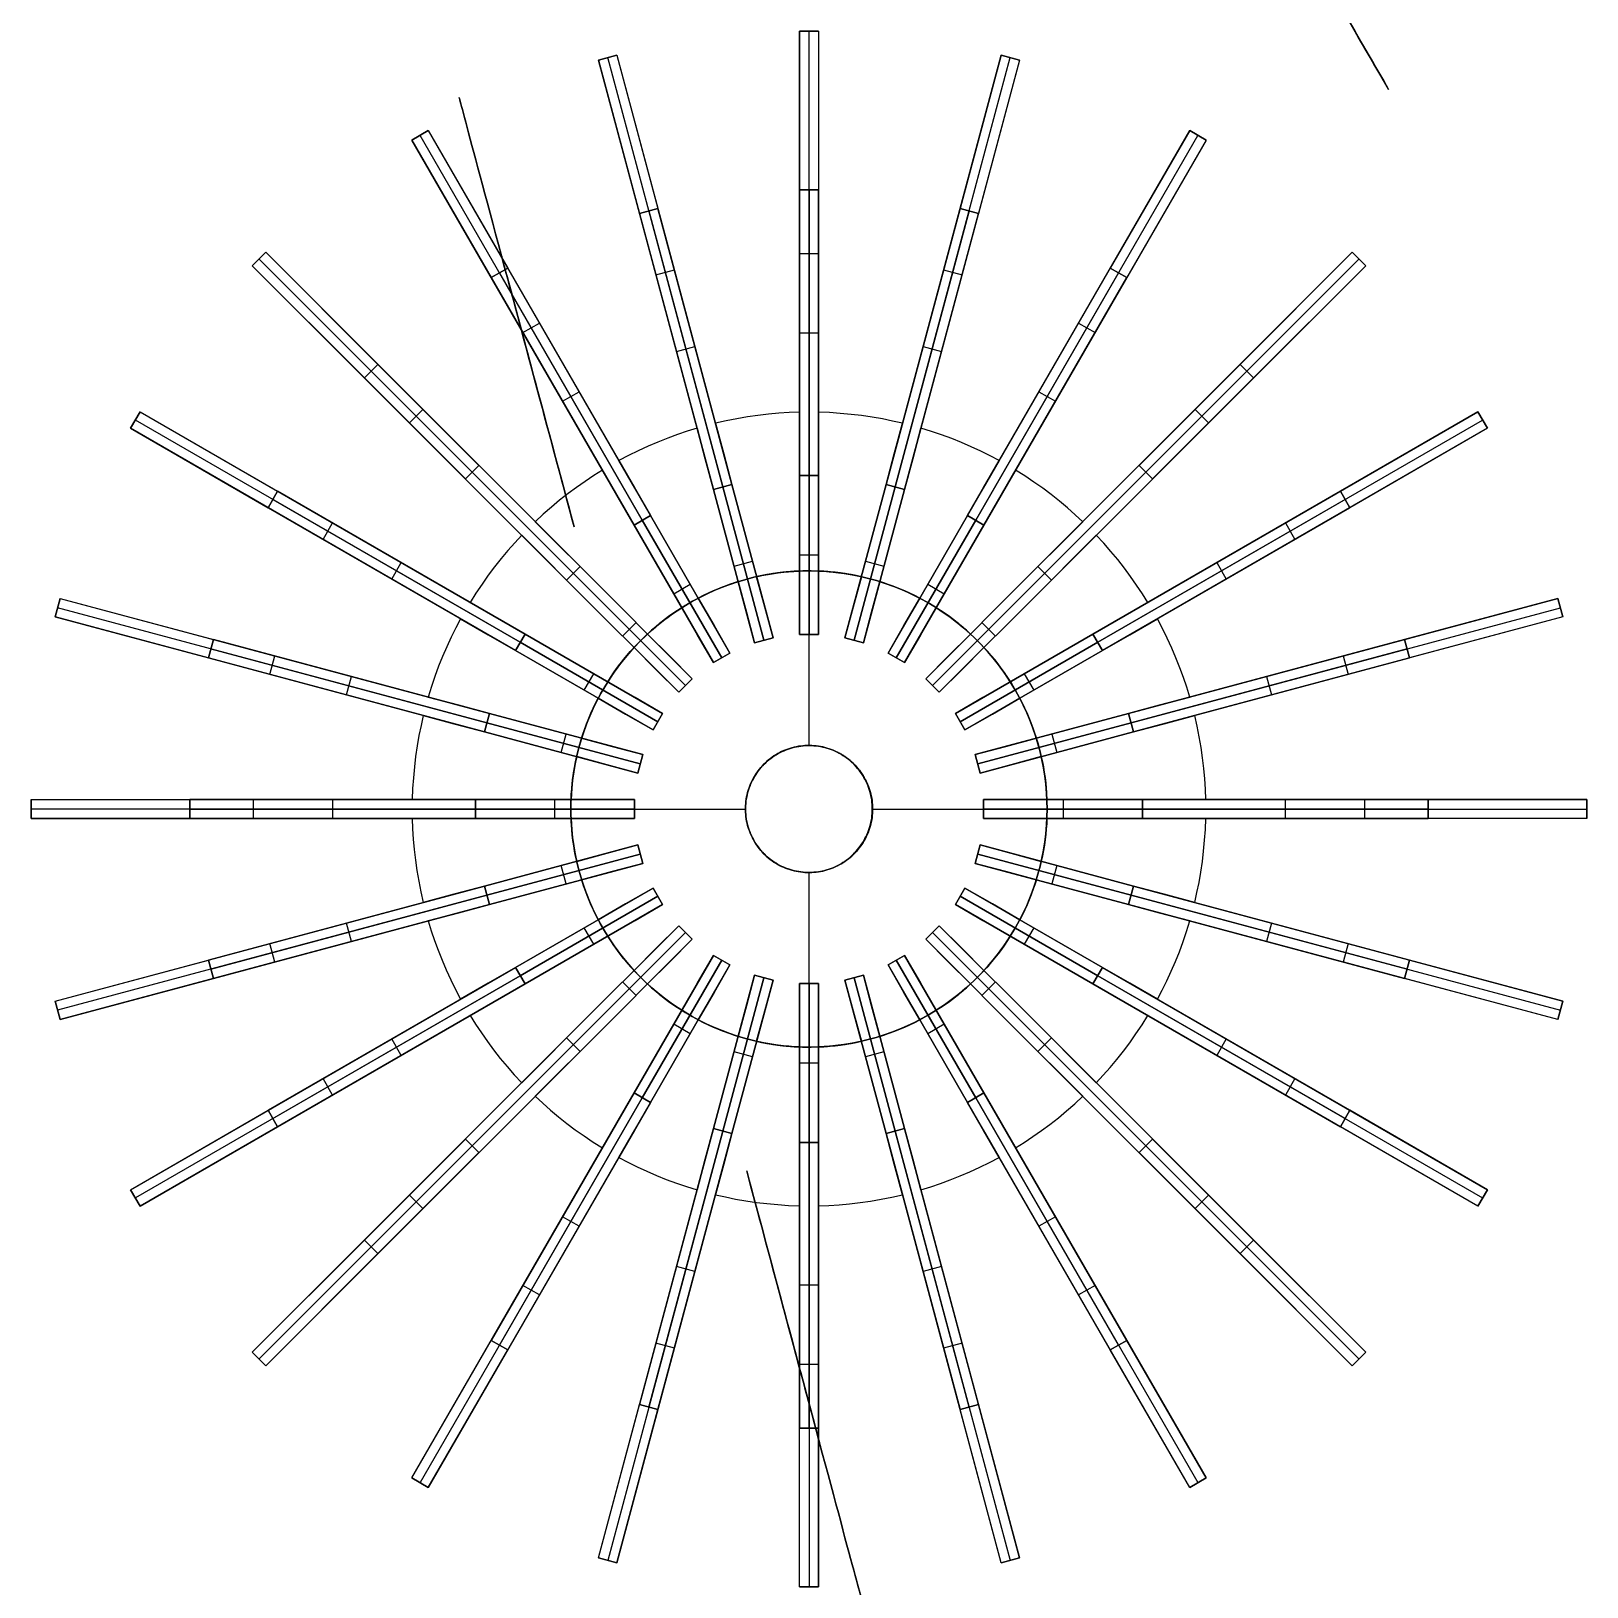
# Model space of a CAD drawing. Header units: millimetres. Extents: x 240 to 1220, y -2840 to -1860.
import ezdxf

# ---------------------------------------------------------------- set-up
doc = ezdxf.new("R2010")
doc.units = ezdxf.units.MM

msp = doc.modelspace()

# ---------------------------------------------------------------- linework, layer by layer
at = {"extrusion": (1, 0, 0)}
for points in [[(-1860, -50), (-1860, 520)], [(-1860, 520), (-1860.16, 529.56), (-1860.65, 539.11), (-1861.47, 548.63), (-1862.61, 558.13), (-1864.07, 567.57), (-1865.86, 576.97), (-1867.96, 586.29), (-1870.38, 595.54), (-1873.12, 604.7), (-1876.17, 613.77), (-1879.52, 622.72), (-1883.18, 631.55), (-1887.14, 640.26), (-1891.39, 648.82), (-1895.94, 657.23), (-1900.76, 665.48), (-1905.87, 673.57), (-1911.25, 681.47), (-1916.89, 689.19), (-1922.8, 696.7), (-1928.96, 704.02), (-1935.37, 711.11), (-1942.01, 717.99), (-1948.89, 724.63), (-1955.98, 731.04), (-1963.3, 737.2), (-1970.81, 743.11), (-1978.53, 748.75), (-1986.43, 754.13), (-1994.52, 759.24), (-2002.77, 764.06), (-2011.18, 768.61), (-2019.74, 772.86), (-2028.45, 776.82), (-2037.28, 780.48), (-2046.23, 783.83), (-2055.3, 786.88), (-2064.46, 789.62), (-2073.71, 792.04), (-2083.03, 794.14), (-2092.43, 795.93), (-2101.87, 797.39), (-2111.37, 798.53), (-2120.89, 799.35), (-2130.44, 799.84), (-2140, 800)], [(-1860, 520), (-1860.16, 529.56), (-1860.65, 539.11), (-1861.47, 548.63), (-1862.61, 558.13), (-1864.07, 567.57), (-1865.86, 576.97), (-1867.96, 586.29), (-1870.38, 595.54), (-1873.12, 604.7), (-1876.17, 613.77), (-1879.52, 622.72), (-1883.18, 631.55), (-1887.14, 640.26), (-1891.39, 648.82), (-1895.94, 657.23), (-1900.76, 665.48), (-1905.87, 673.57), (-1911.25, 681.47), (-1916.89, 689.19), (-1922.8, 696.7), (-1928.96, 704.02), (-1935.37, 711.11), (-1942.01, 717.99), (-1948.89, 724.63), (-1955.98, 731.04), (-1963.3, 737.2), (-1970.81, 743.11), (-1978.53, 748.75), (-1986.43, 754.13), (-1994.52, 759.24), (-2002.77, 764.06), (-2011.18, 768.61), (-2019.74, 772.86), (-2028.45, 776.82), (-2037.28, 780.48), (-2046.23, 783.83), (-2055.3, 786.88), (-2064.46, 789.62), (-2073.71, 792.04), (-2083.03, 794.14), (-2092.43, 795.93), (-2101.87, 797.39), (-2111.37, 798.53), (-2120.89, 799.35), (-2130.44, 799.84), (-2140, 800)], [(-1860, -50), (-1860, 520)], [(-2140, 800), (-2130.44, 799.84), (-2120.89, 799.35), (-2111.37, 798.53), (-2101.87, 797.39), (-2092.43, 795.93), (-2083.03, 794.14), (-2073.71, 792.04), (-2064.46, 789.62), (-2055.3, 786.88), (-2046.23, 783.83), (-2037.28, 780.48), (-2028.45, 776.82), (-2019.74, 772.86), (-2011.18, 768.61), (-2002.77, 764.06), (-1994.52, 759.24), (-1986.43, 754.13), (-1978.53, 748.75), (-1970.81, 743.11), (-1963.3, 737.2), (-1955.98, 731.04), (-1948.89, 724.63), (-1942.01, 717.99), (-1935.37, 711.11), (-1928.96, 704.02), (-1922.8, 696.7), (-1916.89, 689.19), (-1911.25, 681.47), (-1905.87, 673.57), (-1900.76, 665.48), (-1895.94, 657.23), (-1891.39, 648.82), (-1887.14, 640.26), (-1883.18, 631.55), (-1879.52, 622.72), (-1876.17, 613.77), (-1873.12, 604.7), (-1870.38, 595.54), (-1867.96, 586.29), (-1865.86, 576.97), (-1864.07, 567.57), (-1862.61, 558.13), (-1861.47, 548.63), (-1860.65, 539.11), (-1860.16, 529.56), (-1860, 520)], [(-1860, 520), (-1860, -50)], [(-1878.25, -50), (-1878.25, 520)], [(-1876.7, -50), (-1876.7, 520)], [(-1875.14, 520), (-1875.14, -50)], [(-1875.14, -50), (-1875.14, 520)], [(-1876.7, -50), (-1876.7, 520)], [(-1878.25, 520), (-1878.25, -50)], [(-1928.65, -50), (-1928.65, 520)], [(-1925.65, -50), (-1925.65, 520)], [(-1922.65, 520), (-1922.65, -50)], [(-1922.65, -50), (-1922.65, 520)], [(-1925.65, -50), (-1925.65, 520)], [(-1928.65, 520), (-1928.65, -50)], [(-1960, 520), (-1960, 50)], [(-2140, 700), (-2133.85, 699.9), (-2127.72, 699.58), (-2121.59, 699.06), (-2115.49, 698.32), (-2109.42, 697.38), (-2103.38, 696.24), (-2097.38, 694.88), (-2091.44, 693.33), (-2085.55, 691.57), (-2079.72, 689.61), (-2073.97, 687.45), (-2068.29, 685.1), (-2062.69, 682.55), (-2057.19, 679.82), (-2051.78, 676.9), (-2046.47, 673.8), (-2041.28, 670.51), (-2036.2, 667.05), (-2031.24, 663.42), (-2026.4, 659.63), (-2021.7, 655.67), (-2017.14, 651.55), (-2012.72, 647.28), (-2008.45, 642.86), (-2004.33, 638.3), (-2000.37, 633.6), (-1996.58, 628.76), (-1992.95, 623.8), (-1989.49, 618.72), (-1986.2, 613.53), (-1983.1, 608.22), (-1980.18, 602.81), (-1977.45, 597.31), (-1974.9, 591.71), (-1972.55, 586.03), (-1970.39, 580.28), (-1968.43, 574.45), (-1966.67, 568.56), (-1965.12, 562.62), (-1963.76, 556.62), (-1962.62, 550.58), (-1961.68, 544.51), (-1960.94, 538.41), (-1960.42, 532.28), (-1960.1, 526.15), (-1960, 520)], [(-1960, 520), (-1960, 50)], [(-1960, 520), (-1960.1, 526.15), (-1960.42, 532.28), (-1960.94, 538.41), (-1961.68, 544.51), (-1962.62, 550.58), (-1963.76, 556.62), (-1965.12, 562.62), (-1966.67, 568.56), (-1968.43, 574.45), (-1970.39, 580.28), (-1972.55, 586.03), (-1974.9, 591.71), (-1977.45, 597.31), (-1980.18, 602.81), (-1983.1, 608.22), (-1986.2, 613.53), (-1989.49, 618.72), (-1992.95, 623.8), (-1996.58, 628.76), (-2000.37, 633.6), (-2004.33, 638.3), (-2008.45, 642.86), (-2012.72, 647.28), (-2017.14, 651.55), (-2021.7, 655.67), (-2026.4, 659.63), (-2031.24, 663.42), (-2036.2, 667.05), (-2041.28, 670.51), (-2046.47, 673.8), (-2051.78, 676.9), (-2057.19, 679.82), (-2062.69, 682.55), (-2068.29, 685.1), (-2073.97, 687.45), (-2079.72, 689.61), (-2085.55, 691.57), (-2091.44, 693.33), (-2097.38, 694.88), (-2103.38, 696.24), (-2109.42, 697.38), (-2115.49, 698.32), (-2121.59, 699.06), (-2127.72, 699.58), (-2133.85, 699.9), (-2140, 700)], [(-1960, 50), (-1960, 520)], [(-1960, 520), (-1960.1, 526.15), (-1960.42, 532.28), (-1960.94, 538.41), (-1961.68, 544.51), (-1962.62, 550.58), (-1963.76, 556.62), (-1965.12, 562.62), (-1966.67, 568.56), (-1968.43, 574.45), (-1970.39, 580.28), (-1972.55, 586.03), (-1974.9, 591.71), (-1977.45, 597.31), (-1980.18, 602.81), (-1983.1, 608.22), (-1986.2, 613.53), (-1989.49, 618.72), (-1992.95, 623.8), (-1996.58, 628.76), (-2000.37, 633.6), (-2004.33, 638.3), (-2008.45, 642.86), (-2012.72, 647.28), (-2017.14, 651.55), (-2021.7, 655.67), (-2026.4, 659.63), (-2031.24, 663.42), (-2036.2, 667.05), (-2041.28, 670.51), (-2046.47, 673.8), (-2051.78, 676.9), (-2057.19, 679.82), (-2062.69, 682.55), (-2068.29, 685.1), (-2073.97, 687.45), (-2079.72, 689.61), (-2085.55, 691.57), (-2091.44, 693.33), (-2097.38, 694.88), (-2103.38, 696.24), (-2109.42, 697.38), (-2115.49, 698.32), (-2121.59, 699.06), (-2127.72, 699.58), (-2133.85, 699.9), (-2140, 700)], [(-1974.84, 520), (-1974.84, 50)], [(-1973.29, 520), (-1973.29, 50)], [(-1971.74, 50), (-1971.74, 520)], [(-1971.74, 520), (-1971.74, 50)], [(-1973.29, 520), (-1973.29, 50)], [(-1974.84, 50), (-1974.84, 520)], [(-2007.76, -50), (-2007.76, 520)], [(-2003.52, -50), (-2003.52, 520)], [(-1999.28, 520), (-1999.28, -50)], [(-1999.28, -50), (-1999.28, 520)], [(-2003.52, -50), (-2003.52, 520)], [(-2007.76, 520), (-2007.76, -50)], [(-2015.25, 520), (-2015.25, 50)], [(-2012.25, 520), (-2012.25, 50)], [(-2009.25, 50), (-2009.25, 520)], [(-2009.25, 520), (-2009.25, 50)], [(-2012.25, 520), (-2012.25, 50)], [(-2015.25, 50), (-2015.25, 520)], [(-2050, 785.14), (-2050, 675.88)], [(-2050, 50), (-2050, -50)], [(-2050, 785.14), (-2050, 675.88)], [(-2050, 50), (-2050, -50)], [(-2061.78, 785.14), (-2061.78, 675.88)], [(-2061.78, 50), (-2061.78, -50)], [(-2058.67, 785.14), (-2058.67, 675.88)], [(-2058.67, 50), (-2058.67, -50)], [(-2058.67, 785.14), (-2058.67, 675.88)], [(-2058.67, 50), (-2058.67, -50)], [(-2061.78, 785.14), (-2061.78, 675.88)], [(-2061.78, 50), (-2061.78, -50)], [(-2074.23, 520), (-2074.23, 50)], [(-2069.99, 50), (-2069.99, 520)], [(-2069.99, 520), (-2069.99, 50)], [(-2074.23, 520), (-2074.23, 50)], [(-2078.47, 520), (-2078.47, 50)], [(-2087.19, 785.14), (-2087.19, 675.88)], [(-2087.19, 50), (-2087.19, -50)], [(-2087.19, 785.14), (-2087.19, 675.88)], [(-2087.19, 50), (-2087.19, -50)], [(-2078.47, 50), (-2078.47, 520)], [(-2093.19, 785.14), (-2093.19, 675.88)], [(-2093.19, 50), (-2093.19, -50)], [(-2093.19, 785.14), (-2093.19, 675.88)], [(-2093.19, 50), (-2093.19, -50)], [(-2105, -50), (-2105, 520)], [(-2099.8, 520), (-2099.8, -50)], [(-2100.07, 6), (-2100.07, -6)], [(-2100.07, -6), (-2100.07, 6)], [(-2099.8, -50), (-2099.8, 520)], [(-2105, -50), (-2105, 520)], [(-2110.2, -50), (-2110.2, 520)], [(-2110.14, 6), (-2110.14, -6)], [(-2107.04, -6), (-2107.04, 6)], [(-2107.04, 6), (-2107.04, -6)], [(-2110.14, -6), (-2110.14, 6)], [(-2110.2, 520), (-2110.2, -50)], [(-2133.63, 785.14), (-2133.63, 675.88)], [(-2133.63, 50), (-2133.63, -50)], [(-2130.56, -6), (-2130.56, 6)], [(-2130.56, 6), (-2130.56, -6)], [(-2133.63, 785.14), (-2133.63, 675.88)], [(-2133.63, 50), (-2133.63, -50)], [(-2142.11, 785.14), (-2142.11, 675.88)], [(-2142.11, 50), (-2142.11, -50)], [(-2136.56, 6), (-2136.56, -6)], [(-2145.6, 1050), (-2145.6, 800)], [(-2145.6, -50), (-2145.6, -6)], [(-2145.6, 6), (-2145.6, 50)], [(-2140, 800), (-2140, 1050)], [(-2140, -6), (-2140, -50)], [(-2140, 50), (-2140, 6)], [(-2140, 800), (-2140, 1050)], [(-2140, -6), (-2140, -50)], [(-2140, 50), (-2140, 6)], [(-2140, 1050), (-2140, 800)], [(-2140, -50), (-2140, -6)], [(-2140, 6), (-2140, 50)], [(-2145.6, 800), (-2145.6, 1050)], [(-2145.6, -6), (-2145.6, -50)], [(-2145.6, 50), (-2145.6, 6)], [(-2136.56, -6), (-2136.56, 6)], [(-2142.11, 785.14), (-2142.11, 675.88)], [(-2142.11, 50), (-2142.11, -50)], [(-2155, 520), (-2155, 50)], [(-2149.8, 50), (-2149.8, 520)], [(-2148.71, 800), (-2148.71, 1050)], [(-2148.71, -6), (-2148.71, -50)], [(-2148.71, 50), (-2148.71, 6)], [(-2147.16, 800), (-2147.16, 1050)], [(-2147.16, -6), (-2147.16, -50)], [(-2147.16, 50), (-2147.16, 6)], [(-2147.16, 800), (-2147.16, 1050)], [(-2147.16, -6), (-2147.16, -50)], [(-2147.16, 50), (-2147.16, 6)], [(-2148.71, 1050), (-2148.71, 800)], [(-2148.71, -50), (-2148.71, -6)], [(-2148.71, 6), (-2148.71, 50)], [(-2149.8, 520), (-2149.8, 50)], [(-2155, 520), (-2155, 50)], [(-2160.2, 520), (-2160.2, 50)], [(-2165.13, 1050), (-2165.13, 800)], [(-2165.13, -50), (-2165.13, -6)], [(-2165.13, 6), (-2165.13, 50)], [(-2165.13, 800), (-2165.13, 1050)], [(-2165.13, -6), (-2165.13, -50)], [(-2165.13, 50), (-2165.13, 6)], [(-2160.2, 50), (-2160.2, 520)], [(-2169.03, -6), (-2169.03, 6)], [(-2171.13, 800), (-2171.13, 1050)], [(-2171.13, -6), (-2171.13, -50)], [(-2171.13, 50), (-2171.13, 6)], [(-2168.13, 800), (-2168.13, 1050)], [(-2168.13, -6), (-2168.13, -50)], [(-2168.13, 50), (-2168.13, 6)], [(-2168.13, 800), (-2168.13, 1050)], [(-2168.13, -6), (-2168.13, -50)], [(-2168.13, 50), (-2168.13, 6)], [(-2171.13, 1050), (-2171.13, 800)], [(-2171.13, -50), (-2171.13, -6)], [(-2171.13, 6), (-2171.13, 50)], [(-2169.03, 6), (-2169.03, -6)], [(-2177.52, 6), (-2177.52, -6)], [(-2177.52, -6), (-2177.52, 6)], [(-2194.8, 785.14), (-2194.8, 675.88)], [(-2194.8, 50), (-2194.8, -50)], [(-2194.8, 785.14), (-2194.8, 675.88)], [(-2194.8, 50), (-2194.8, -50)], [(-2201.51, 800), (-2201.51, 1050)], [(-2201.51, -6), (-2201.51, -50)], [(-2201.51, 50), (-2201.51, 6)], [(-2197.26, 1050), (-2197.26, 800)], [(-2197.26, -50), (-2197.26, -6)], [(-2197.26, 6), (-2197.26, 50)], [(-2203.67, 750), (-2203.67, 762)], [(-2203.67, 988), (-2203.67, 1000)], [(-2200.12, 762), (-2200.12, 750)], [(-2200.12, 988), (-2200.12, 1000)], [(-2200, -6.01), (-2200, 6.01)], [(-2200.12, 750), (-2200.12, 762)], [(-2200.12, 988), (-2200.12, 1000)], [(-2203.67, 762), (-2203.67, 750)], [(-2203.67, 988), (-2203.67, 1000)], [(-2197.26, 800), (-2197.26, 1050)], [(-2197.26, -6), (-2197.26, -50)], [(-2197.26, 50), (-2197.26, 6)], [(-2201.51, 800), (-2201.51, 1050)], [(-2201.51, -6), (-2201.51, -50)], [(-2201.51, 50), (-2201.51, 6)], [(-2205.2, 785.14), (-2205.2, 675.88)], [(-2205.2, 50), (-2205.2, -50)], [(-2205.75, 800), (-2205.75, 1050)], [(-2205.75, -6), (-2205.75, -50)], [(-2205.75, 50), (-2205.75, 6)], [(-2206.78, 762), (-2206.78, 750)], [(-2206.78, 988), (-2206.78, 1000)], [(-2206.78, 750), (-2206.78, 762)], [(-2206.78, 988), (-2206.78, 1000)], [(-2205.75, 1050), (-2205.75, 800)], [(-2205.75, -50), (-2205.75, -6)], [(-2205.75, 6), (-2205.75, 50)], [(-2205.2, 785.14), (-2205.2, 675.88)], [(-2205.2, 50), (-2205.2, -50)], [(-2223.18, -50), (-2223.18, 520)], [(-2217.38, 520), (-2217.38, -50)], [(-2219.84, -6), (-2219.84, 6)], [(-2223.2, 762), (-2223.2, 750)], [(-2223.2, 988), (-2223.2, 1000)], [(-2217.2, 750), (-2217.2, 762)], [(-2217.2, 988), (-2217.2, 1000)], [(-2217.2, 762), (-2217.2, 750)], [(-2217.2, 988), (-2217.2, 1000)], [(-2223.2, 750), (-2223.2, 762)], [(-2223.2, 988), (-2223.2, 1000)], [(-2219.84, 6), (-2219.84, -6)], [(-2217.38, -50), (-2217.38, 520)], [(-2223.18, -50), (-2223.18, 520)], [(-2228.97, -50), (-2228.97, 520)], [(-2230.23, 6), (-2230.23, -6)], [(-2230.23, -6), (-2230.23, 6)], [(-2228.97, 520), (-2228.97, -50)], [(-2243.27, 50), (-2243.27, 520)], [(-2239.8, 1050), (-2239.8, 800)], [(-2239.8, -50), (-2239.8, -6)], [(-2239.8, 6), (-2239.8, 50)], [(-2239.78, 750), (-2239.78, 762)], [(-2239.78, 988), (-2239.78, 1000)], [(-2243.75, 988), (-2243.75, 762)], [(-2243.75, 1050), (-2243.75, 1000)], [(-2243.75, 750), (-2243.75, 700)], [(-2242.2, 762), (-2242.2, 988)], [(-2242.2, 1000), (-2242.2, 1050)], [(-2242.2, 700), (-2242.2, 750)], [(-2240, 750), (-2240, 700)], [(-2240, 988), (-2240, 762)], [(-2240, 1050), (-2240, 1000)], [(-2240, 988), (-2240, 762)], [(-2240, 1050), (-2240, 1000)], [(-2240, 750), (-2240, 700)], [(-2240, 762), (-2240, 988)], [(-2240, 1000), (-2240, 1050)], [(-2240, 700), (-2240, 750)], [(-2242.2, 750), (-2242.2, 700)], [(-2242.2, 988), (-2242.2, 762)], [(-2242.2, 1050), (-2242.2, 1000)], [(-2243.75, 988), (-2243.75, 762)], [(-2243.75, 1050), (-2243.75, 1000)], [(-2243.75, 750), (-2243.75, 700)], [(-2239.78, 762), (-2239.78, 750)], [(-2239.78, 988), (-2239.78, 1000)], [(-2239.8, 800), (-2239.8, 1050)], [(-2239.8, -6), (-2239.8, -50)], [(-2239.8, 50), (-2239.8, 6)], [(-2243.27, 520), (-2243.27, 50)], [(-2249.06, 520), (-2249.06, 50)], [(-2250.2, 800), (-2250.2, 1050)], [(-2250.2, -6), (-2250.2, -50)], [(-2250.2, 50), (-2250.2, 6)], [(-2245, 800), (-2245, 1050)], [(-2245, -6), (-2245, -50)], [(-2245, 50), (-2245, 6)], [(-2248.26, 762), (-2248.26, 750)], [(-2248.26, 988), (-2248.26, 1000)], [(-2251.74, 762), (-2251.74, 988)], [(-2251.74, 1000), (-2251.74, 1050)], [(-2251.74, 750), (-2251.74, 700)], [(-2245.3, 750), (-2245.3, 700)], [(-2245.3, 988), (-2245.3, 762)], [(-2245.3, 1050), (-2245.3, 1000)], [(-2245.3, 762), (-2245.3, 988)], [(-2245.3, 1000), (-2245.3, 1050)], [(-2245.3, 700), (-2245.3, 750)], [(-2251.74, 750), (-2251.74, 700)], [(-2251.74, 988), (-2251.74, 762)], [(-2251.74, 1050), (-2251.74, 1000)], [(-2248.26, 750), (-2248.26, 762)], [(-2248.26, 988), (-2248.26, 1000)], [(-2245, 800), (-2245, 1050)], [(-2245, -6), (-2245, -50)], [(-2245, 50), (-2245, 6)], [(-2250.2, 1050), (-2250.2, 800)], [(-2250.2, -50), (-2250.2, -6)], [(-2250.2, 6), (-2250.2, 50)], [(-2249.06, 520), (-2249.06, 50)], [(-2254.86, 520), (-2254.86, 50)], [(-2257.74, 750), (-2257.74, 700)], [(-2257.74, 988), (-2257.74, 762)], [(-2257.74, 1050), (-2257.74, 1000)], [(-2254.74, 988), (-2254.74, 762)], [(-2254.74, 1050), (-2254.74, 1000)], [(-2254.74, 750), (-2254.74, 700)], [(-2254.74, 988), (-2254.74, 762)], [(-2254.74, 1050), (-2254.74, 1000)], [(-2254.74, 750), (-2254.74, 700)], [(-2257.74, 762), (-2257.74, 988)], [(-2257.74, 1000), (-2257.74, 1050)], [(-2257.74, 750), (-2257.74, 700)], [(-2254.86, 50), (-2254.86, 520)], [(-2266.56, 785.14), (-2266.56, 675.88)], [(-2266.56, 50), (-2266.56, -50)], [(-2269.86, 750), (-2269.86, 762)], [(-2269.86, 988), (-2269.86, 1000)], [(-2272.22, 988), (-2272.22, 762)], [(-2272.22, 1050), (-2272.22, 1000)], [(-2272.22, 750), (-2272.22, 700)], [(-2267.98, 762), (-2267.98, 988)], [(-2267.98, 1000), (-2267.98, 1050)], [(-2267.98, 700), (-2267.98, 750)], [(-2267.98, 750), (-2267.98, 700)], [(-2267.98, 988), (-2267.98, 762)], [(-2267.98, 1050), (-2267.98, 1000)], [(-2272.22, 988), (-2272.22, 762)], [(-2272.22, 1050), (-2272.22, 1000)], [(-2272.22, 750), (-2272.22, 700)], [(-2269.86, 762), (-2269.86, 750)], [(-2269.86, 988), (-2269.86, 1000)], [(-2266.56, 785.14), (-2266.56, 675.88)], [(-2266.56, 50), (-2266.56, -50)], [(-2278.15, 785.14), (-2278.15, 675.88)], [(-2278.15, 50), (-2278.15, -50)], [(-2279.52, -6), (-2279.52, 6)], [(-2280.26, 762), (-2280.26, 750)], [(-2280.26, 988), (-2280.26, 1000)], [(-2276.46, 750), (-2276.46, 700)], [(-2276.46, 988), (-2276.46, 762)], [(-2276.46, 1050), (-2276.46, 1000)], [(-2276.46, 762), (-2276.46, 988)], [(-2276.46, 1000), (-2276.46, 1050)], [(-2276.46, 700), (-2276.46, 750)], [(-2280.26, 750), (-2280.26, 762)], [(-2280.26, 988), (-2280.26, 1000)], [(-2279.52, 6), (-2279.52, -6)], [(-2278.15, 785.14), (-2278.15, 675.88)], [(-2278.15, 50), (-2278.15, -50)], [(-2291.11, -6), (-2291.11, 6)], [(-2289.85, 1050), (-2289.85, 800)], [(-2289.85, -50), (-2289.85, -6)], [(-2289.85, 6), (-2289.85, 50)], [(-2289.8, 762), (-2289.8, 988)], [(-2289.8, 1000), (-2289.8, 1050)], [(-2289.8, 750), (-2289.8, 700)], [(-2289.8, 750), (-2289.8, 700)], [(-2289.8, 988), (-2289.8, 762)], [(-2289.8, 1050), (-2289.8, 1000)], [(-2289.85, 800), (-2289.85, 1050)], [(-2289.85, -6), (-2289.85, -50)], [(-2289.85, 50), (-2289.85, 6)], [(-2291.11, -6), (-2291.11, 6)], [(-2301.44, 800), (-2301.44, 1050)], [(-2301.44, -6), (-2301.44, -50)], [(-2301.44, 50), (-2301.44, 6)], [(-2295.65, 800), (-2295.65, 1050)], [(-2295.65, -6), (-2295.65, -50)], [(-2295.65, 50), (-2295.65, 6)], [(-2300.2, 750), (-2300.2, 700)], [(-2300.2, 988), (-2300.2, 762)], [(-2300.2, 1050), (-2300.2, 1000)], [(-2295, 988), (-2295, 762)], [(-2295, 1050), (-2295, 1000)], [(-2295, 750), (-2295, 700)], [(-2295, 988), (-2295, 762)], [(-2295, 1050), (-2295, 1000)], [(-2295, 750), (-2295, 700)], [(-2300.2, 762), (-2300.2, 988)], [(-2300.2, 1000), (-2300.2, 1050)], [(-2300.2, 700), (-2300.2, 750)], [(-2295.65, 800), (-2295.65, 1050)], [(-2295.65, -6), (-2295.65, -50)], [(-2295.65, 50), (-2295.65, 6)], [(-2301.44, 1050), (-2301.44, 800)], [(-2301.44, -50), (-2301.44, -6)], [(-2301.44, 6), (-2301.44, 50)], [(-2305.41, 750), (-2305.41, 762)], [(-2305.41, 988), (-2305.41, 1000)], [(-2310, 749.99), (-2310, 762.01)], [(-2310, 1000), (-2310, 987.99)], [(-2305.41, 762), (-2305.41, 750)], [(-2305.41, 988), (-2305.41, 1000)], [(-2317, 750), (-2317, 762)], [(-2317, 988), (-2317, 1000)], [(-2321.53, 988), (-2321.53, 762)], [(-2321.53, 1050), (-2321.53, 1000)], [(-2321.53, 750), (-2321.53, 700)], [(-2315.73, 762), (-2315.73, 988)], [(-2315.73, 1000), (-2315.73, 1050)], [(-2315.73, 700), (-2315.73, 750)], [(-2315.73, 750), (-2315.73, 700)], [(-2315.73, 988), (-2315.73, 762)], [(-2315.73, 1050), (-2315.73, 1000)], [(-2321.53, 988), (-2321.53, 762)], [(-2321.53, 1050), (-2321.53, 1000)], [(-2321.53, 750), (-2321.53, 700)], [(-2317, 750), (-2317, 762)], [(-2317, 988), (-2317, 1000)], [(-2327.33, 750), (-2327.33, 700)], [(-2327.33, 988), (-2327.33, 762)], [(-2327.33, 1050), (-2327.33, 1000)], [(-2327.33, 762), (-2327.33, 988)], [(-2327.33, 1000), (-2327.33, 1050)], [(-2327.33, 700), (-2327.33, 750)], [(-2344, 520), (-2344, -50)], [(-2350, -50), (-2350, 520)], [(-2344, 50), (-2344, 520)], [(-2350, 520), (-2350, 50)], [(-2344, 785.14), (-2344, 675.88)], [(-2344, 50), (-2344, -50)], [(-2344, -6), (-2344, 6)], [(-2344, 1050), (-2344, 800)], [(-2344, -50), (-2344, -6)], [(-2344, 6), (-2344, 50)], [(-2350, 800), (-2350, 1050)], [(-2350, -6), (-2350, -50)], [(-2350, 50), (-2350, 6)], [(-2350, -6.01), (-2350, 6.01)], [(-2344, 750), (-2344, 762)], [(-2344, 988), (-2344, 1000)], [(-2344, 762), (-2344, 988)], [(-2344, 1000), (-2344, 1050)], [(-2344, 700), (-2344, 750)], [(-2350, 988), (-2350, 762)], [(-2350, 1050), (-2350, 1000)], [(-2350, 750), (-2350, 700)], [(-2350, 749.99), (-2350, 762.01)], [(-2350, 1000), (-2350, 987.99)], [(-2350, 749.99), (-2350, 762.01)], [(-2350, 1000), (-2350, 987.99)], [(-2344, 750), (-2344, 700)], [(-2344, 988), (-2344, 762)], [(-2344, 1050), (-2344, 1000)], [(-2350, 988), (-2350, 762)], [(-2350, 1050), (-2350, 1000)], [(-2350, 750), (-2350, 700)], [(-2344, 762), (-2344, 750)], [(-2344, 988), (-2344, 1000)], [(-2350, -6.01), (-2350, 6.01)], [(-2344, 800), (-2344, 1050)], [(-2344, -6), (-2344, -50)], [(-2344, 50), (-2344, 6)], [(-2350, 800), (-2350, 1050)], [(-2350, -6), (-2350, -50)], [(-2350, 50), (-2350, 6)], [(-2344, 6), (-2344, -6)], [(-2344, 785.14), (-2344, 675.88)], [(-2344, 50), (-2344, -50)], [(-2344, 520), (-2344, 50)], [(-2350, 520), (-2350, 50)], [(-2344, -50), (-2344, 520)], [(-2350, -50), (-2350, 520)], [(-2356, -50), (-2356, 520)], [(-2356, 520), (-2356, 50)], [(-2356, 785.14), (-2356, 675.88)], [(-2356, 50), (-2356, -50)], [(-2356, -6), (-2356, 6)], [(-2356, 800), (-2356, 1050)], [(-2356, -6), (-2356, -50)], [(-2356, 50), (-2356, 6)], [(-2356, 750), (-2356, 762)], [(-2356, 988), (-2356, 1000)], [(-2356, 750), (-2356, 700)], [(-2356, 988), (-2356, 762)], [(-2356, 1050), (-2356, 1000)], [(-2356, 762), (-2356, 988)], [(-2356, 1000), (-2356, 1050)], [(-2356, 700), (-2356, 750)], [(-2356, 750), (-2356, 762)], [(-2356, 988), (-2356, 1000)], [(-2356, 1050), (-2356, 800)], [(-2356, -50), (-2356, -6)], [(-2356, 6), (-2356, 50)], [(-2356, -6), (-2356, 6)], [(-2356, 785.14), (-2356, 675.88)], [(-2356, 50), (-2356, -50)], [(-2356, 50), (-2356, 520)], [(-2356, 520), (-2356, -50)], [(-2372.67, 762), (-2372.67, 988)], [(-2372.67, 1000), (-2372.67, 1050)], [(-2372.67, 700), (-2372.67, 750)], [(-2378.47, 988), (-2378.47, 762)], [(-2378.47, 1050), (-2378.47, 1000)], [(-2378.47, 750), (-2378.47, 700)], [(-2378.47, 988), (-2378.47, 762)], [(-2378.47, 1050), (-2378.47, 1000)], [(-2378.47, 750), (-2378.47, 700)], [(-2372.67, 750), (-2372.67, 700)], [(-2372.67, 988), (-2372.67, 762)], [(-2372.67, 1050), (-2372.67, 1000)], [(-2383, 750), (-2383, 762)], [(-2383, 988), (-2383, 1000)], [(-2384.27, 750), (-2384.27, 700)], [(-2384.27, 988), (-2384.27, 762)], [(-2384.27, 1050), (-2384.27, 1000)], [(-2390, 749.99), (-2390, 762.01)], [(-2390, 1000), (-2390, 987.99)], [(-2384.27, 762), (-2384.27, 988)], [(-2384.27, 1000), (-2384.27, 1050)], [(-2384.27, 700), (-2384.27, 750)], [(-2383, 762), (-2383, 750)], [(-2383, 988), (-2383, 1000)], [(-2398.56, 1050), (-2398.56, 800)], [(-2398.56, -50), (-2398.56, -6)], [(-2398.56, 6), (-2398.56, 50)], [(-2394.59, 762), (-2394.59, 750)], [(-2394.59, 1000), (-2394.59, 988)], [(-2399.8, 762), (-2399.8, 988)], [(-2399.8, 1000), (-2399.8, 1050)], [(-2399.8, 700), (-2399.8, 750)], [(-2399.8, 750), (-2399.8, 700)], [(-2399.8, 988), (-2399.8, 762)], [(-2399.8, 1050), (-2399.8, 1000)], [(-2394.59, 750), (-2394.59, 762)], [(-2394.59, 988), (-2394.59, 1000)], [(-2398.56, 800), (-2398.56, 1050)], [(-2398.56, -6), (-2398.56, -50)], [(-2398.56, 50), (-2398.56, 6)], [(-2408.89, -6), (-2408.89, 6)], [(-2404.35, 800), (-2404.35, 1050)], [(-2404.35, -6), (-2404.35, -50)], [(-2404.35, 50), (-2404.35, 6)], [(-2410.15, 800), (-2410.15, 1050)], [(-2410.15, -6), (-2410.15, -50)], [(-2410.15, 50), (-2410.15, 6)], [(-2405, 988), (-2405, 762)], [(-2405, 1050), (-2405, 1000)], [(-2405, 750), (-2405, 700)], [(-2410.2, 750), (-2410.2, 700)], [(-2410.2, 988), (-2410.2, 762)], [(-2410.2, 1050), (-2410.2, 1000)], [(-2410.2, 762), (-2410.2, 988)], [(-2410.2, 1000), (-2410.2, 1050)], [(-2410.2, 700), (-2410.2, 750)], [(-2405, 988), (-2405, 762)], [(-2405, 1050), (-2405, 1000)], [(-2405, 750), (-2405, 700)], [(-2410.15, 1050), (-2410.15, 800)], [(-2410.15, -50), (-2410.15, -6)], [(-2410.15, 6), (-2410.15, 50)], [(-2404.35, 800), (-2404.35, 1050)], [(-2404.35, -6), (-2404.35, -50)], [(-2404.35, 50), (-2404.35, 6)], [(-2408.89, 6), (-2408.89, -6)], [(-2420.48, 6), (-2420.48, -6)], [(-2419.74, 750), (-2419.74, 762)], [(-2419.74, 988), (-2419.74, 1000)], [(-2419.74, 762), (-2419.74, 750)], [(-2419.74, 988), (-2419.74, 1000)], [(-2420.48, -6), (-2420.48, 6)], [(-2421.85, 785.14), (-2421.85, 675.88)], [(-2421.85, 50), (-2421.85, -50)], [(-2430.14, 762), (-2430.14, 750)], [(-2430.14, 988), (-2430.14, 1000)], [(-2423.54, 762), (-2423.54, 988)], [(-2423.54, 1000), (-2423.54, 1050)], [(-2423.54, 700), (-2423.54, 750)], [(-2427.78, 988), (-2427.78, 762)], [(-2427.78, 1050), (-2427.78, 1000)], [(-2427.78, 750), (-2427.78, 700)], [(-2427.78, 988), (-2427.78, 762)], [(-2427.78, 1050), (-2427.78, 1000)], [(-2427.78, 750), (-2427.78, 700)], [(-2423.54, 750), (-2423.54, 700)], [(-2423.54, 988), (-2423.54, 762)], [(-2423.54, 1050), (-2423.54, 1000)], [(-2430.14, 750), (-2430.14, 762)], [(-2430.14, 988), (-2430.14, 1000)], [(-2421.85, 785.14), (-2421.85, 675.88)], [(-2421.85, 50), (-2421.85, -50)], [(-2433.44, 785.14), (-2433.44, 675.88)], [(-2433.44, 50), (-2433.44, -50)], [(-2432.02, 750), (-2432.02, 700)], [(-2432.02, 988), (-2432.02, 762)], [(-2432.02, 1050), (-2432.02, 1000)], [(-2432.02, 762), (-2432.02, 988)], [(-2432.02, 1000), (-2432.02, 1050)], [(-2432.02, 700), (-2432.02, 750)], [(-2433.44, 785.14), (-2433.44, 675.88)], [(-2433.44, 50), (-2433.44, -50)], [(-2445.14, 50), (-2445.14, 520)], [(-2449.8, 1050), (-2449.8, 800)], [(-2449.8, -50), (-2449.8, -6)], [(-2449.8, 6), (-2449.8, 50)], [(-2442.26, 762), (-2442.26, 988)], [(-2442.26, 1000), (-2442.26, 1050)], [(-2442.26, 700), (-2442.26, 750)], [(-2445.26, 988), (-2445.26, 762)], [(-2445.26, 1050), (-2445.26, 1000)], [(-2445.26, 750), (-2445.26, 700)], [(-2448.26, 750), (-2448.26, 700)], [(-2448.26, 988), (-2448.26, 762)], [(-2448.26, 1050), (-2448.26, 1000)], [(-2448.26, 762), (-2448.26, 988)], [(-2448.26, 1000), (-2448.26, 1050)], [(-2448.26, 700), (-2448.26, 750)], [(-2445.26, 988), (-2445.26, 762)], [(-2445.26, 1050), (-2445.26, 1000)], [(-2445.26, 750), (-2445.26, 700)], [(-2442.26, 750), (-2442.26, 700)], [(-2442.26, 988), (-2442.26, 762)], [(-2442.26, 1050), (-2442.26, 1000)], [(-2449.8, 800), (-2449.8, 1050)], [(-2449.8, -6), (-2449.8, -50)], [(-2449.8, 50), (-2449.8, 6)], [(-2445.14, 520), (-2445.14, 50)], [(-2450.94, 520), (-2450.94, 50)], [(-2456.73, 520), (-2456.73, 50)], [(-2455, 800), (-2455, 1050)], [(-2455, -6), (-2455, -50)], [(-2455, 50), (-2455, 6)], [(-2451.74, 750), (-2451.74, 762)], [(-2451.74, 988), (-2451.74, 1000)], [(-2454.7, 762), (-2454.7, 988)], [(-2454.7, 1000), (-2454.7, 1050)], [(-2454.7, 700), (-2454.7, 750)], [(-2456.25, 988), (-2456.25, 762)], [(-2456.25, 1050), (-2456.25, 1000)], [(-2456.25, 750), (-2456.25, 700)], [(-2457.8, 750), (-2457.8, 700)], [(-2457.8, 988), (-2457.8, 762)], [(-2457.8, 1050), (-2457.8, 1000)], [(-2457.8, 762), (-2457.8, 988)], [(-2457.8, 1000), (-2457.8, 1050)], [(-2457.8, 700), (-2457.8, 750)], [(-2456.25, 988), (-2456.25, 762)], [(-2456.25, 1050), (-2456.25, 1000)], [(-2456.25, 750), (-2456.25, 700)], [(-2454.7, 750), (-2454.7, 700)], [(-2454.7, 988), (-2454.7, 762)], [(-2454.7, 1050), (-2454.7, 1000)], [(-2451.74, 762), (-2451.74, 750)], [(-2451.74, 988), (-2451.74, 1000)], [(-2455, 800), (-2455, 1050)], [(-2455, -6), (-2455, -50)], [(-2455, 50), (-2455, 6)], [(-2456.73, 50), (-2456.73, 520)], [(-2450.94, 520), (-2450.94, 50)], [(-2460.2, 800), (-2460.2, 1050)], [(-2460.2, -6), (-2460.2, -50)], [(-2460.2, 50), (-2460.2, 6)], [(-2460.22, 762), (-2460.22, 750)], [(-2460.22, 988), (-2460.22, 1000)], [(-2460, 762), (-2460, 988)], [(-2460, 1000), (-2460, 1050)], [(-2460, 700), (-2460, 750)], [(-2460, 988), (-2460, 762)], [(-2460, 1050), (-2460, 1000)], [(-2460, 750), (-2460, 700)], [(-2460, 750), (-2460, 700)], [(-2460, 988), (-2460, 762)], [(-2460, 1050), (-2460, 1000)], [(-2460.22, 750), (-2460.22, 762)], [(-2460.22, 988), (-2460.22, 1000)], [(-2460.2, 1050), (-2460.2, 800)], [(-2460.2, -50), (-2460.2, -6)], [(-2460.2, 6), (-2460.2, 50)], [(-2471.03, 520), (-2471.03, -50)], [(-2476.82, -50), (-2476.82, 520)], [(-2469.77, -6), (-2469.77, 6)], [(-2476.8, 750), (-2476.8, 762)], [(-2476.8, 988), (-2476.8, 1000)], [(-2476.8, 762), (-2476.8, 750)], [(-2476.8, 988), (-2476.8, 1000)], [(-2469.77, 6), (-2469.77, -6)], [(-2476.82, -50), (-2476.82, 520)], [(-2471.03, -50), (-2471.03, 520)], [(-2482.62, -50), (-2482.62, 520)], [(-2480.16, 6), (-2480.16, -6)], [(-2482.8, 762), (-2482.8, 750)], [(-2482.8, 988), (-2482.8, 1000)], [(-2482.8, 750), (-2482.8, 762)], [(-2482.8, 988), (-2482.8, 1000)], [(-2480.16, -6), (-2480.16, 6)], [(-2482.62, 520), (-2482.62, -50)], [(-2494.8, 785.14), (-2494.8, 675.88)], [(-2494.8, 50), (-2494.8, -50)], [(-2494.25, 1050), (-2494.25, 800)], [(-2494.25, -50), (-2494.25, -6)], [(-2494.25, 6), (-2494.25, 50)], [(-2498.49, 800), (-2498.49, 1050)], [(-2498.49, -6), (-2498.49, -50)], [(-2498.49, 50), (-2498.49, 6)], [(-2493.22, 750), (-2493.22, 762)], [(-2493.22, 988), (-2493.22, 1000)], [(-2496.33, 762), (-2496.33, 750)], [(-2496.33, 988), (-2496.33, 1000)], [(-2496.33, 750), (-2496.33, 762)], [(-2496.33, 988), (-2496.33, 1000)], [(-2493.22, 762), (-2493.22, 750)], [(-2493.22, 988), (-2493.22, 1000)], [(-2498.49, 800), (-2498.49, 1050)], [(-2498.49, -6), (-2498.49, -50)], [(-2498.49, 50), (-2498.49, 6)], [(-2494.25, 800), (-2494.25, 1050)], [(-2494.25, -6), (-2494.25, -50)], [(-2494.25, 50), (-2494.25, 6)], [(-2494.8, 785.14), (-2494.8, 675.88)], [(-2494.8, 50), (-2494.8, -50)], [(-2505.2, 785.14), (-2505.2, 675.88)], [(-2505.2, 50), (-2505.2, -50)], [(-2502.74, 800), (-2502.74, 1050)], [(-2502.74, -6), (-2502.74, -50)], [(-2502.74, 50), (-2502.74, 6)], [(-2499.88, 750), (-2499.88, 762)], [(-2499.88, 988), (-2499.88, 1000)], [(-2500, -6.01), (-2500, 6.01)], [(-2499.88, 762), (-2499.88, 750)], [(-2499.88, 988), (-2499.88, 1000)], [(-2502.74, 1050), (-2502.74, 800)], [(-2502.74, -50), (-2502.74, -6)], [(-2502.74, 6), (-2502.74, 50)], [(-2505.2, 785.14), (-2505.2, 675.88)], [(-2505.2, 50), (-2505.2, -50)], [(-2522.48, -6), (-2522.48, 6)], [(-2522.48, 6), (-2522.48, -6)], [(-2530.97, 6), (-2530.97, -6)], [(-2528.87, 1050), (-2528.87, 800)], [(-2528.87, -50), (-2528.87, -6)], [(-2528.87, 6), (-2528.87, 50)], [(-2531.87, 800), (-2531.87, 1050)], [(-2531.87, -6), (-2531.87, -50)], [(-2531.87, 50), (-2531.87, 6)], [(-2534.87, 800), (-2534.87, 1050)], [(-2534.87, -6), (-2534.87, -50)], [(-2534.87, 50), (-2534.87, 6)], [(-2534.87, 1050), (-2534.87, 800)], [(-2534.87, -50), (-2534.87, -6)], [(-2534.87, 6), (-2534.87, 50)], [(-2531.87, 800), (-2531.87, 1050)], [(-2531.87, -6), (-2531.87, -50)], [(-2531.87, 50), (-2531.87, 6)], [(-2528.87, 800), (-2528.87, 1050)], [(-2528.87, -6), (-2528.87, -50)], [(-2528.87, 50), (-2528.87, 6)], [(-2530.97, -6), (-2530.97, 6)], [(-2539.8, 50), (-2539.8, 520)], [(-2545, 520), (-2545, 50)], [(-2545, 520), (-2545, 50)], [(-2539.8, 520), (-2539.8, 50)], [(-2550.2, 520), (-2550.2, 50)], [(-2551.29, 1050), (-2551.29, 800)], [(-2551.29, -50), (-2551.29, -6)], [(-2551.29, 6), (-2551.29, 50)], [(-2552.84, 800), (-2552.84, 1050)], [(-2552.84, -6), (-2552.84, -50)], [(-2552.84, 50), (-2552.84, 6)], [(-2554.4, 800), (-2554.4, 1050)], [(-2554.4, -6), (-2554.4, -50)], [(-2554.4, 50), (-2554.4, 6)], [(-2554.4, 1050), (-2554.4, 800)], [(-2554.4, -50), (-2554.4, -6)], [(-2554.4, 6), (-2554.4, 50)], [(-2552.84, 800), (-2552.84, 1050)], [(-2552.84, -6), (-2552.84, -50)], [(-2552.84, 50), (-2552.84, 6)], [(-2551.29, 800), (-2551.29, 1050)], [(-2551.29, -6), (-2551.29, -50)], [(-2551.29, 50), (-2551.29, 6)], [(-2550.2, 50), (-2550.2, 520)], [(-2557.89, 785.14), (-2557.89, 675.88)], [(-2557.89, 50), (-2557.89, -50)], [(-2566.37, 785.14), (-2566.37, 675.88)], [(-2566.37, 50), (-2566.37, -50)], [(-2563.44, -6), (-2563.44, 6)], [(-2560, 1050), (-2560, 800)], [(-2560, 800), (-2569.56, 799.84), (-2579.11, 799.35), (-2588.63, 798.53), (-2598.13, 797.39), (-2607.57, 795.93), (-2616.97, 794.14), (-2626.29, 792.04), (-2635.54, 789.62), (-2644.7, 786.88), (-2653.77, 783.83), (-2662.72, 780.48), (-2671.55, 776.82), (-2680.26, 772.86), (-2688.82, 768.61), (-2697.23, 764.06), (-2705.48, 759.24), (-2713.57, 754.13), (-2721.47, 748.75), (-2729.19, 743.11), (-2736.7, 737.2), (-2744.02, 731.04), (-2751.11, 724.63), (-2757.99, 717.99), (-2764.63, 711.11), (-2771.04, 704.02), (-2777.2, 696.7), (-2783.11, 689.19), (-2788.75, 681.47), (-2794.13, 673.57), (-2799.24, 665.48), (-2804.06, 657.23), (-2808.61, 648.82), (-2812.86, 640.26), (-2816.82, 631.55), (-2820.48, 622.72), (-2823.83, 613.77), (-2826.88, 604.7), (-2829.62, 595.54), (-2832.04, 586.29), (-2834.14, 576.97), (-2835.93, 567.57), (-2837.39, 558.13), (-2838.53, 548.63), (-2839.35, 539.11), (-2839.84, 529.56), (-2840, 520)], [(-2560, -50), (-2560, -6)], [(-2560, 6), (-2560, 50)], [(-2740, 520), (-2739.9, 526.15), (-2739.58, 532.28), (-2739.06, 538.41), (-2738.32, 544.51), (-2737.38, 550.58), (-2736.24, 556.62), (-2734.88, 562.62), (-2733.33, 568.56), (-2731.57, 574.45), (-2729.61, 580.28), (-2727.45, 586.03), (-2725.1, 591.71), (-2722.55, 597.31), (-2719.82, 602.81), (-2716.9, 608.22), (-2713.8, 613.53), (-2710.51, 618.72), (-2707.05, 623.8), (-2703.42, 628.76), (-2699.63, 633.6), (-2695.67, 638.3), (-2691.55, 642.86), (-2687.28, 647.28), (-2682.86, 651.55), (-2678.3, 655.67), (-2673.6, 659.63), (-2668.76, 663.42), (-2663.8, 667.05), (-2658.72, 670.51), (-2653.53, 673.8), (-2648.22, 676.9), (-2642.81, 679.82), (-2637.31, 682.55), (-2631.71, 685.1), (-2626.03, 687.45), (-2620.28, 689.61), (-2614.45, 691.57), (-2608.56, 693.33), (-2602.62, 694.88), (-2596.62, 696.24), (-2590.58, 697.38), (-2584.51, 698.32), (-2578.41, 699.06), (-2572.28, 699.58), (-2566.15, 699.9), (-2560, 700)], [(-2560, 800), (-2560, 1050)], [(-2840, 520), (-2839.84, 529.56), (-2839.35, 539.11), (-2838.53, 548.63), (-2837.39, 558.13), (-2835.93, 567.57), (-2834.14, 576.97), (-2832.04, 586.29), (-2829.62, 595.54), (-2826.88, 604.7), (-2823.83, 613.77), (-2820.48, 622.72), (-2816.82, 631.55), (-2812.86, 640.26), (-2808.61, 648.82), (-2804.06, 657.23), (-2799.24, 665.48), (-2794.13, 673.57), (-2788.75, 681.47), (-2783.11, 689.19), (-2777.2, 696.7), (-2771.04, 704.02), (-2764.63, 711.11), (-2757.99, 717.99), (-2751.11, 724.63), (-2744.02, 731.04), (-2736.7, 737.2), (-2729.19, 743.11), (-2721.47, 748.75), (-2713.57, 754.13), (-2705.48, 759.24), (-2697.23, 764.06), (-2688.82, 768.61), (-2680.26, 772.86), (-2671.55, 776.82), (-2662.72, 780.48), (-2653.77, 783.83), (-2644.7, 786.88), (-2635.54, 789.62), (-2626.29, 792.04), (-2616.97, 794.14), (-2607.57, 795.93), (-2598.13, 797.39), (-2588.63, 798.53), (-2579.11, 799.35), (-2569.56, 799.84), (-2560, 800)], [(-2560, -6), (-2560, -50)], [(-2560, 50), (-2560, 6)], [(-2740, 520), (-2739.9, 526.15), (-2739.58, 532.28), (-2739.06, 538.41), (-2738.32, 544.51), (-2737.38, 550.58), (-2736.24, 556.62), (-2734.88, 562.62), (-2733.33, 568.56), (-2731.57, 574.45), (-2729.61, 580.28), (-2727.45, 586.03), (-2725.1, 591.71), (-2722.55, 597.31), (-2719.82, 602.81), (-2716.9, 608.22), (-2713.8, 613.53), (-2710.51, 618.72), (-2707.05, 623.8), (-2703.42, 628.76), (-2699.63, 633.6), (-2695.67, 638.3), (-2691.55, 642.86), (-2687.28, 647.28), (-2682.86, 651.55), (-2678.3, 655.67), (-2673.6, 659.63), (-2668.76, 663.42), (-2663.8, 667.05), (-2658.72, 670.51), (-2653.53, 673.8), (-2648.22, 676.9), (-2642.81, 679.82), (-2637.31, 682.55), (-2631.71, 685.1), (-2626.03, 687.45), (-2620.28, 689.61), (-2614.45, 691.57), (-2608.56, 693.33), (-2602.62, 694.88), (-2596.62, 696.24), (-2590.58, 697.38), (-2584.51, 698.32), (-2578.41, 699.06), (-2572.28, 699.58), (-2566.15, 699.9), (-2560, 700)], [(-2560, 800), (-2560, 1050)], [(-2560, -6), (-2560, -50)], [(-2560, 50), (-2560, 6)], [(-2840, 520), (-2839.84, 529.56), (-2839.35, 539.11), (-2838.53, 548.63), (-2837.39, 558.13), (-2835.93, 567.57), (-2834.14, 576.97), (-2832.04, 586.29), (-2829.62, 595.54), (-2826.88, 604.7), (-2823.83, 613.77), (-2820.48, 622.72), (-2816.82, 631.55), (-2812.86, 640.26), (-2808.61, 648.82), (-2804.06, 657.23), (-2799.24, 665.48), (-2794.13, 673.57), (-2788.75, 681.47), (-2783.11, 689.19), (-2777.2, 696.7), (-2771.04, 704.02), (-2764.63, 711.11), (-2757.99, 717.99), (-2751.11, 724.63), (-2744.02, 731.04), (-2736.7, 737.2), (-2729.19, 743.11), (-2721.47, 748.75), (-2713.57, 754.13), (-2705.48, 759.24), (-2697.23, 764.06), (-2688.82, 768.61), (-2680.26, 772.86), (-2671.55, 776.82), (-2662.72, 780.48), (-2653.77, 783.83), (-2644.7, 786.88), (-2635.54, 789.62), (-2626.29, 792.04), (-2616.97, 794.14), (-2607.57, 795.93), (-2598.13, 797.39), (-2588.63, 798.53), (-2579.11, 799.35), (-2569.56, 799.84), (-2560, 800)], [(-2560, 700), (-2566.15, 699.9), (-2572.28, 699.58), (-2578.41, 699.06), (-2584.51, 698.32), (-2590.58, 697.38), (-2596.62, 696.24), (-2602.62, 694.88), (-2608.56, 693.33), (-2614.45, 691.57), (-2620.28, 689.61), (-2626.03, 687.45), (-2631.71, 685.1), (-2637.31, 682.55), (-2642.81, 679.82), (-2648.22, 676.9), (-2653.53, 673.8), (-2658.72, 670.51), (-2663.8, 667.05), (-2668.76, 663.42), (-2673.6, 659.63), (-2678.3, 655.67), (-2682.86, 651.55), (-2687.28, 647.28), (-2691.55, 642.86), (-2695.67, 638.3), (-2699.63, 633.6), (-2703.42, 628.76), (-2707.05, 623.8), (-2710.51, 618.72), (-2713.8, 613.53), (-2716.9, 608.22), (-2719.82, 602.81), (-2722.55, 597.31), (-2725.1, 591.71), (-2727.45, 586.03), (-2729.61, 580.28), (-2731.57, 574.45), (-2733.33, 568.56), (-2734.88, 562.62), (-2736.24, 556.62), (-2737.38, 550.58), (-2738.32, 544.51), (-2739.06, 538.41), (-2739.58, 532.28), (-2739.9, 526.15), (-2740, 520)], [(-2563.44, 6), (-2563.44, -6)], [(-2566.37, 785.14), (-2566.37, 675.88)], [(-2566.37, 50), (-2566.37, -50)], [(-2557.89, 785.14), (-2557.89, 675.88)], [(-2557.89, 50), (-2557.89, -50)], [(-2569.44, 6), (-2569.44, -6)], [(-2569.44, -6), (-2569.44, 6)], [(-2589.8, 520), (-2589.8, -50)], [(-2595, -50), (-2595, 520)], [(-2589.86, -6), (-2589.86, 6)], [(-2592.96, 6), (-2592.96, -6)], [(-2592.96, -6), (-2592.96, 6)], [(-2589.86, 6), (-2589.86, -6)], [(-2595, -50), (-2595, 520)], [(-2589.8, -50), (-2589.8, 520)], [(-2600.2, -50), (-2600.2, 520)], [(-2599.93, -6), (-2599.93, 6)], [(-2599.93, 6), (-2599.93, -6)], [(-2600.2, 520), (-2600.2, -50)], [(-2606.81, 785.14), (-2606.81, 675.88)], [(-2606.81, 50), (-2606.81, -50)], [(-2612.81, 785.14), (-2612.81, 675.88)], [(-2612.81, 50), (-2612.81, -50)], [(-2612.81, 785.14), (-2612.81, 675.88)], [(-2612.81, 50), (-2612.81, -50)], [(-2606.81, 785.14), (-2606.81, 675.88)], [(-2606.81, 50), (-2606.81, -50)], [(-2621.53, 50), (-2621.53, 520)], [(-2625.77, 520), (-2625.77, 50)], [(-2625.77, 520), (-2625.77, 50)], [(-2621.53, 520), (-2621.53, 50)], [(-2630.01, 520), (-2630.01, 50)], [(-2630.01, 50), (-2630.01, 520)], [(-2638.22, 785.14), (-2638.22, 675.88)], [(-2638.22, 50), (-2638.22, -50)], [(-2641.33, 785.14), (-2641.33, 675.88)], [(-2641.33, 50), (-2641.33, -50)], [(-2641.33, 785.14), (-2641.33, 675.88)], [(-2641.33, 50), (-2641.33, -50)], [(-2638.22, 785.14), (-2638.22, 675.88)], [(-2638.22, 50), (-2638.22, -50)], [(-2650, 785.14), (-2650, 675.88)], [(-2650, 50), (-2650, -50)], [(-2650, 785.14), (-2650, 675.88)], [(-2650, 50), (-2650, -50)], [(-2684.75, 50), (-2684.75, 520)], [(-2684.75, 520), (-2684.75, 50)], [(-2692.24, 520), (-2692.24, -50)], [(-2687.75, 520), (-2687.75, 50)], [(-2690.75, 520), (-2690.75, 50)], [(-2690.75, 50), (-2690.75, 520)], [(-2687.75, 520), (-2687.75, 50)], [(-2692.24, -50), (-2692.24, 520)], [(-2696.48, -50), (-2696.48, 520)], [(-2700.72, -50), (-2700.72, 520)], [(-2700.72, 520), (-2700.72, -50)], [(-2696.48, -50), (-2696.48, 520)], [(-2725.16, 50), (-2725.16, 520)], [(-2726.71, 520), (-2726.71, 50)], [(-2728.26, 520), (-2728.26, 50)], [(-2728.26, 50), (-2728.26, 520)], [(-2726.71, 520), (-2726.71, 50)], [(-2725.16, 520), (-2725.16, 50)], [(-2740, 50), (-2740, 520)], [(-2740, 520), (-2740, 50)], [(-2740, 520), (-2740, 50)], [(-2771.35, 520), (-2771.35, -50)], [(-2771.35, -50), (-2771.35, 520)], [(-2774.35, -50), (-2774.35, 520)], [(-2777.35, -50), (-2777.35, 520)], [(-2777.35, 520), (-2777.35, -50)], [(-2774.35, -50), (-2774.35, 520)], [(-2821.75, 520), (-2821.75, -50)], [(-2821.75, -50), (-2821.75, 520)], [(-2823.3, -50), (-2823.3, 520)], [(-2824.86, -50), (-2824.86, 520)], [(-2824.86, 520), (-2824.86, -50)], [(-2823.3, -50), (-2823.3, 520)], [(-2840, 520), (-2840, -50)], [(-2840, -50), (-2840, 520)], [(-2840, -50), (-2840, 520)]]:
    msp.add_lwpolyline(points, dxfattribs=at)
for points in [[(724, -2140), (724, -1860)], [(736, -1860), (724, -1860)], [(736, -1860), (724, -1860)], [(724, -1860), (736, -1860)], [(724, -1860), (724, -1960)], [(730, -2140), (730, -1860)], [(736, -1860), (736, -2140)], [(736, -1860), (736, -1960)], [(608.97, -1875.14), (597.38, -1878.25)], [(608.97, -1875.14), (597.38, -1878.25)], [(597.38, -1878.25), (608.97, -1875.14)], [(669.85, -2148.71), (597.38, -1878.25)], [(597.38, -1878.25), (623.27, -1974.84)], [(675.65, -2147.16), (603.18, -1876.7)], [(608.97, -1875.14), (681.44, -2145.6)], [(608.97, -1875.14), (634.86, -1971.74)], [(778.56, -2145.6), (851.03, -1875.14)], [(784.35, -2147.16), (856.82, -1876.7)], [(862.62, -1878.25), (790.15, -2148.71)], [(851.03, -1875.14), (825.14, -1971.74)], [(862.62, -1878.25), (836.73, -1974.84)], [(862.62, -1878.25), (851.03, -1875.14)], [(862.62, -1878.25), (851.03, -1875.14)], [(851.03, -1875.14), (862.62, -1878.25)], [(490.2, -1922.65), (479.8, -1928.65)], [(490.2, -1922.65), (479.8, -1928.65)], [(479.8, -1928.65), (490.2, -1922.65)], [(619.8, -2171.13), (479.8, -1928.65)], [(479.8, -1928.65), (529.8, -2015.25)], [(625, -2168.13), (485, -1925.65)], [(490.2, -1922.65), (630.2, -2165.13)], [(490.2, -1922.65), (540.2, -2009.25)], [(829.8, -2165.13), (969.8, -1922.65)], [(835, -2168.13), (975, -1925.65)], [(980.2, -1928.65), (840.2, -2171.13)], [(969.8, -1922.65), (919.8, -2009.25)], [(980.2, -1928.65), (930.2, -2015.25)], [(980.2, -1928.65), (969.8, -1922.65)], [(980.2, -1928.65), (969.8, -1922.65)], [(969.8, -1922.65), (980.2, -1928.65)], [(724, -1960), (724, -2140)], [(736, -1960), (724, -1960)], [(736, -1960), (724, -1960)], [(724, -1960), (736, -1960)], [(730, -1960), (730, -2140)], [(736, -2140), (736, -1960)], [(634.86, -1971.74), (623.27, -1974.84)], [(634.86, -1971.74), (623.27, -1974.84)], [(623.27, -1974.84), (634.86, -1971.74)], [(623.27, -1974.84), (669.85, -2148.71)], [(629.06, -1973.29), (675.65, -2147.16)], [(681.44, -2145.6), (634.86, -1971.74)], [(825.14, -1971.74), (778.56, -2145.6)], [(830.94, -1973.29), (784.35, -2147.16)], [(790.15, -2148.71), (836.73, -1974.84)], [(836.73, -1974.84), (825.14, -1971.74)], [(836.73, -1974.84), (825.14, -1971.74)], [(825.14, -1971.74), (836.73, -1974.84)], [(387.76, -1999.28), (379.28, -2007.76)], [(387.76, -1999.28), (379.28, -2007.76)], [(379.28, -2007.76), (387.76, -1999.28)], [(577.26, -2205.75), (379.28, -2007.76)], [(379.28, -2007.76), (449.99, -2078.47)], [(581.51, -2201.51), (383.52, -2003.52)], [(387.76, -1999.28), (585.75, -2197.26)], [(387.76, -1999.28), (458.47, -2069.99)], [(724, -2000), (736, -2000)], [(874.25, -2197.26), (1072.24, -1999.28)], [(878.49, -2201.51), (1076.48, -2003.52)], [(1080.72, -2007.76), (882.74, -2205.75)], [(1072.24, -1999.28), (1001.53, -2069.99)], [(1080.72, -2007.76), (1010.01, -2078.47)], [(1080.72, -2007.76), (1072.24, -1999.28)], [(1080.72, -2007.76), (1072.24, -1999.28)], [(1072.24, -1999.28), (1080.72, -2007.76)], [(540.2, -2009.25), (529.8, -2015.25)], [(540.2, -2009.25), (529.8, -2015.25)], [(529.8, -2015.25), (540.2, -2009.25)], [(529.8, -2015.25), (619.8, -2171.13)], [(535, -2012.25), (625, -2168.13)], [(630.2, -2165.13), (540.2, -2009.25)], [(633.62, -2013.48), (645.21, -2010.37)], [(814.79, -2010.37), (826.38, -2013.48)], [(919.8, -2009.25), (829.8, -2165.13)], [(925, -2012.25), (835, -2168.13)], [(840.2, -2171.13), (930.2, -2015.25)], [(930.2, -2015.25), (919.8, -2009.25)], [(930.2, -2015.25), (919.8, -2009.25)], [(919.8, -2009.25), (930.2, -2015.25)], [(549.8, -2049.89), (560.2, -2043.89)], [(899.8, -2043.89), (910.2, -2049.89)], [(724, -2050), (736, -2050)], [(646.56, -2061.78), (658.15, -2058.67)], [(801.85, -2058.67), (813.44, -2061.78)], [(458.47, -2069.99), (449.99, -2078.47)], [(458.47, -2069.99), (449.99, -2078.47)], [(449.99, -2078.47), (458.47, -2069.99)], [(449.99, -2078.47), (458.47, -2069.99)], [(454.23, -2074.23), (581.51, -2201.51)], [(585.75, -2197.26), (458.47, -2069.99)], [(1001.53, -2069.99), (874.25, -2197.26)], [(1005.77, -2074.23), (878.49, -2201.51)], [(1010.01, -2078.47), (1001.53, -2069.99)], [(1010.01, -2078.47), (1001.53, -2069.99)], [(1001.53, -2069.99), (1010.01, -2078.47)], [(449.99, -2078.47), (577.26, -2205.75)], [(574.8, -2093.19), (585.2, -2087.19)], [(874.8, -2087.19), (885.2, -2093.19)], [(882.74, -2205.75), (1010.01, -2078.47)], [(308.65, -2099.8), (302.65, -2110.2)], [(308.65, -2099.8), (302.65, -2110.2)], [(302.65, -2110.2), (308.65, -2099.8)], [(548.13, -2245), (305.65, -2105)], [(308.65, -2099.8), (551.13, -2239.8)], [(308.65, -2099.8), (395.25, -2149.8)], [(478.27, -2106.76), (486.76, -2098.27)], [(724, -2100.07), (717.55, -2100.31), (711.04, -2100.72), (704.48, -2101.31), (697.87, -2102.07), (691.22, -2103.03), (684.54, -2104.17), (677.83, -2105.5), (671.11, -2107.04)], [(724, -2100.07), (717.55, -2100.31), (711.04, -2100.72), (704.48, -2101.31), (697.87, -2102.07), (691.22, -2103.03), (684.54, -2104.17), (677.83, -2105.5), (671.11, -2107.04)], [(724, -2100.07), (717.55, -2100.31), (711.04, -2100.72), (704.48, -2101.31), (697.87, -2102.07), (691.22, -2103.03), (684.54, -2104.17), (677.83, -2105.5), (671.11, -2107.04)], [(724, -2100.07), (724, -2120)], [(724, -2120), (724, -2100.07)], [(788.89, -2107.04), (782.6, -2105.6), (776.2, -2104.31), (769.71, -2103.17), (763.13, -2102.2), (756.46, -2101.4), (749.71, -2100.78), (742.89, -2100.33), (736, -2100.07)], [(788.89, -2107.04), (782.6, -2105.6), (776.2, -2104.31), (769.71, -2103.17), (763.13, -2102.2), (756.46, -2101.4), (749.71, -2100.78), (742.89, -2100.33), (736, -2100.07)], [(736, -2120), (736, -2100.07)], [(736, -2100.07), (736, -2120)], [(788.89, -2107.04), (782.6, -2105.6), (776.2, -2104.31), (769.71, -2103.17), (763.13, -2102.2), (756.46, -2101.4), (749.71, -2100.78), (742.89, -2100.33), (736, -2100.07)], [(908.87, -2239.8), (1151.35, -2099.8)], [(911.87, -2245), (1154.35, -2105)], [(973.24, -2098.27), (981.73, -2106.76)], [(1151.35, -2099.8), (1064.75, -2149.8)], [(1157.35, -2110.2), (1151.35, -2099.8)], [(1157.35, -2110.2), (1151.35, -2099.8)], [(1151.35, -2099.8), (1157.35, -2110.2)], [(545.13, -2250.2), (302.65, -2110.2)], [(302.65, -2110.2), (389.25, -2160.2)], [(659.52, -2110.14), (653.35, -2112.04), (647.17, -2114.12), (640.98, -2116.39), (634.79, -2118.84), (628.62, -2121.48), (622.46, -2124.31), (616.33, -2127.34), (610.23, -2130.56)], [(659.52, -2110.14), (653.35, -2112.04), (647.17, -2114.12), (640.98, -2116.39), (634.79, -2118.84), (628.62, -2121.48), (622.46, -2124.31), (616.33, -2127.34), (610.23, -2130.56)], [(659.52, -2110.14), (653.35, -2112.04), (647.17, -2114.12), (640.98, -2116.39), (634.79, -2118.84), (628.62, -2121.48), (622.46, -2124.31), (616.33, -2127.34), (610.23, -2130.56)], [(659.52, -2110.14), (664.68, -2129.39)], [(664.68, -2129.39), (659.52, -2110.14)], [(676.27, -2126.28), (671.11, -2107.04)], [(671.11, -2107.04), (676.27, -2126.28)], [(788.89, -2107.04), (783.73, -2126.28)], [(783.73, -2126.28), (788.89, -2107.04)], [(795.32, -2129.39), (800.48, -2110.14)], [(800.48, -2110.14), (795.32, -2129.39)], [(849.77, -2130.56), (844.06, -2127.54), (838.22, -2124.64), (832.24, -2121.86), (826.14, -2119.22), (819.9, -2116.72), (813.54, -2114.37), (807.07, -2112.18), (800.48, -2110.14)], [(849.77, -2130.56), (844.06, -2127.54), (838.22, -2124.64), (832.24, -2121.86), (826.14, -2119.22), (819.9, -2116.72), (813.54, -2114.37), (807.07, -2112.18), (800.48, -2110.14)], [(849.77, -2130.56), (844.06, -2127.54), (838.22, -2124.64), (832.24, -2121.86), (826.14, -2119.22), (819.9, -2116.72), (813.54, -2114.37), (807.07, -2112.18), (800.48, -2110.14)], [(1157.35, -2110.2), (914.87, -2250.2)], [(1157.35, -2110.2), (1070.75, -2160.2)], [(681.44, -2145.6), (676.27, -2126.28)], [(676.27, -2126.28), (681.44, -2145.6)], [(724, -2120), (724, -2140)], [(724, -2140), (724, -2120)], [(736, -2140), (736, -2120)], [(736, -2120), (736, -2140)], [(783.73, -2126.28), (778.56, -2145.6)], [(778.56, -2145.6), (783.73, -2126.28)], [(513.63, -2142.11), (522.11, -2133.63)], [(620.2, -2147.81), (610.23, -2130.56)], [(610.23, -2130.56), (620.2, -2147.81)], [(664.68, -2129.39), (669.85, -2148.71)], [(669.85, -2148.71), (664.68, -2129.39)], [(790.15, -2148.71), (795.32, -2129.39)], [(795.32, -2129.39), (790.15, -2148.71)], [(849.77, -2130.56), (839.8, -2147.81)], [(839.8, -2147.81), (849.77, -2130.56)], [(937.89, -2133.63), (946.37, -2142.11)], [(599.84, -2136.56), (594.37, -2139.99), (588.94, -2143.6), (583.55, -2147.39), (578.21, -2151.36), (572.93, -2155.51), (567.71, -2159.83), (562.57, -2164.34), (557.52, -2169.03)], [(599.84, -2136.56), (594.37, -2139.99), (588.94, -2143.6), (583.55, -2147.39), (578.21, -2151.36), (572.93, -2155.51), (567.71, -2159.83), (562.57, -2164.34), (557.52, -2169.03)], [(599.84, -2136.56), (594.37, -2139.99), (588.94, -2143.6), (583.55, -2147.39), (578.21, -2151.36), (572.93, -2155.51), (567.71, -2159.83), (562.57, -2164.34), (557.52, -2169.03)], [(599.84, -2136.56), (609.8, -2153.81)], [(609.8, -2153.81), (599.84, -2136.56)], [(681.44, -2145.6), (669.85, -2148.71)], [(681.44, -2145.6), (669.85, -2148.71)], [(681.44, -2145.6), (669.85, -2148.71)], [(681.44, -2145.6), (669.85, -2148.71)], [(681.44, -2145.6), (669.85, -2148.71)], [(681.44, -2145.6), (669.85, -2148.71)], [(681.44, -2145.6), (669.85, -2148.71)], [(669.85, -2148.71), (681.44, -2145.6)], [(669.85, -2148.71), (681.44, -2145.6)], [(669.85, -2148.71), (681.44, -2145.6)], [(669.85, -2148.71), (681.44, -2145.6)], [(707.33, -2242.2), (681.44, -2145.6)], [(681.44, -2145.6), (707.33, -2242.2)], [(724, -2140), (724, -2240)], [(724, -2240), (724, -2140)], [(736, -2140), (724, -2140)], [(736, -2140), (724, -2140)], [(736, -2140), (724, -2140)], [(736, -2140), (724, -2140)], [(736, -2140), (724, -2140)], [(736, -2140), (724, -2140)], [(736, -2140), (724, -2140)], [(724, -2140), (736, -2140)], [(724, -2140), (736, -2140)], [(724, -2140), (736, -2140)], [(730, -2140), (730, -2240)], [(730, -2240), (730, -2140)], [(730, -2200), (730, -2140)], [(730, -2200), (730, -2140)], [(736, -2240), (736, -2140)], [(736, -2140), (736, -2240)], [(778.56, -2145.6), (752.67, -2242.2)], [(752.67, -2242.2), (778.56, -2145.6)], [(790.15, -2148.71), (778.56, -2145.6)], [(790.15, -2148.71), (778.56, -2145.6)], [(790.15, -2148.71), (778.56, -2145.6)], [(790.15, -2148.71), (778.56, -2145.6)], [(790.15, -2148.71), (778.56, -2145.6)], [(790.15, -2148.71), (778.56, -2145.6)], [(790.15, -2148.71), (778.56, -2145.6)], [(778.56, -2145.6), (790.15, -2148.71)], [(778.56, -2145.6), (790.15, -2148.71)], [(778.56, -2145.6), (790.15, -2148.71)], [(850.2, -2153.81), (860.16, -2136.56)], [(860.16, -2136.56), (850.2, -2153.81)], [(902.48, -2169.03), (897.75, -2164.64), (892.86, -2160.32), (887.8, -2156.1), (882.59, -2151.97), (877.21, -2147.94), (871.68, -2144.02), (866, -2140.23), (860.16, -2136.56)], [(902.48, -2169.03), (897.75, -2164.64), (892.86, -2160.32), (887.8, -2156.1), (882.59, -2151.97), (877.21, -2147.94), (871.68, -2144.02), (866, -2140.23), (860.16, -2136.56)], [(902.48, -2169.03), (897.75, -2164.64), (892.86, -2160.32), (887.8, -2156.1), (882.59, -2151.97), (877.21, -2147.94), (871.68, -2144.02), (866, -2140.23), (860.16, -2136.56)], [(395.25, -2149.8), (389.25, -2160.2)], [(395.25, -2149.8), (389.25, -2160.2)], [(389.25, -2160.2), (395.25, -2149.8)], [(392.25, -2155), (548.13, -2245)], [(551.13, -2239.8), (395.25, -2149.8)], [(609.8, -2153.81), (619.8, -2171.13)], [(619.8, -2171.13), (609.8, -2153.81)], [(630.2, -2165.13), (620.2, -2147.81)], [(620.2, -2147.81), (630.2, -2165.13)], [(669.85, -2148.71), (695.73, -2245.3)], [(695.73, -2245.3), (669.85, -2148.71)], [(675.65, -2147.16), (701.53, -2243.75)], [(701.53, -2243.75), (675.65, -2147.16)], [(784.35, -2147.16), (758.47, -2243.75)], [(758.47, -2243.75), (784.35, -2147.16)], [(764.27, -2245.3), (790.15, -2148.71)], [(790.15, -2148.71), (764.27, -2245.3)], [(839.8, -2147.81), (829.8, -2165.13)], [(829.8, -2165.13), (839.8, -2147.81)], [(840.2, -2171.13), (850.2, -2153.81)], [(850.2, -2153.81), (840.2, -2171.13)], [(1064.75, -2149.8), (908.87, -2239.8)], [(1067.75, -2155), (911.87, -2245)], [(1070.75, -2160.2), (1064.75, -2149.8)], [(1070.75, -2160.2), (1064.75, -2149.8)], [(1064.75, -2149.8), (1070.75, -2160.2)], [(389.25, -2160.2), (545.13, -2250.2)], [(630.2, -2165.13), (619.8, -2171.13)], [(630.2, -2165.13), (619.8, -2171.13)], [(630.2, -2165.13), (619.8, -2171.13)], [(630.2, -2165.13), (619.8, -2171.13)], [(630.2, -2165.13), (619.8, -2171.13)], [(630.2, -2165.13), (619.8, -2171.13)], [(630.2, -2165.13), (619.8, -2171.13)], [(619.8, -2171.13), (630.2, -2165.13)], [(619.8, -2171.13), (630.2, -2165.13)], [(619.8, -2171.13), (630.2, -2165.13)], [(680.2, -2251.74), (630.2, -2165.13)], [(630.2, -2165.13), (680.2, -2251.74)], [(829.8, -2165.13), (779.8, -2251.74)], [(779.8, -2251.74), (829.8, -2165.13)], [(840.2, -2171.13), (829.8, -2165.13)], [(840.2, -2171.13), (829.8, -2165.13)], [(840.2, -2171.13), (829.8, -2165.13)], [(840.2, -2171.13), (829.8, -2165.13)], [(840.2, -2171.13), (829.8, -2165.13)], [(840.2, -2171.13), (829.8, -2165.13)], [(840.2, -2171.13), (829.8, -2165.13)], [(829.8, -2165.13), (840.2, -2171.13)], [(829.8, -2165.13), (840.2, -2171.13)], [(829.8, -2165.13), (840.2, -2171.13)], [(914.87, -2250.2), (1070.75, -2160.2)], [(423.89, -2180.2), (429.89, -2169.8)], [(571.61, -2183.12), (557.52, -2169.03)], [(557.52, -2169.03), (571.61, -2183.12)], [(619.8, -2171.13), (669.8, -2257.74)], [(669.8, -2257.74), (619.8, -2171.13)], [(625, -2168.13), (675, -2254.74)], [(675, -2254.74), (625, -2168.13)], [(835, -2168.13), (785, -2254.74)], [(785, -2254.74), (835, -2168.13)], [(790.2, -2257.74), (840.2, -2171.13)], [(840.2, -2171.13), (790.2, -2257.74)], [(902.48, -2169.03), (888.39, -2183.12)], [(888.39, -2183.12), (902.48, -2169.03)], [(1030.11, -2169.8), (1036.11, -2180.2)], [(549.03, -2177.52), (544.64, -2182.25), (540.32, -2187.14), (536.1, -2192.2), (531.97, -2197.41), (527.94, -2202.79), (524.02, -2208.32), (520.23, -2214), (516.56, -2219.84)], [(549.03, -2177.52), (544.64, -2182.25), (540.32, -2187.14), (536.1, -2192.2), (531.97, -2197.41), (527.94, -2202.79), (524.02, -2208.32), (520.23, -2214), (516.56, -2219.84)], [(549.03, -2177.52), (544.64, -2182.25), (540.32, -2187.14), (536.1, -2192.2), (531.97, -2197.41), (527.94, -2202.79), (524.02, -2208.32), (520.23, -2214), (516.56, -2219.84)], [(549.03, -2177.52), (563.12, -2191.61)], [(563.12, -2191.61), (549.03, -2177.52)], [(585.75, -2197.26), (571.61, -2183.12)], [(571.61, -2183.12), (585.75, -2197.26)], [(888.39, -2183.12), (874.25, -2197.26)], [(874.25, -2197.26), (888.39, -2183.12)], [(896.88, -2191.61), (910.97, -2177.52)], [(910.97, -2177.52), (896.88, -2191.61)], [(943.44, -2219.84), (940.01, -2214.37), (936.4, -2208.94), (932.61, -2203.55), (928.64, -2198.21), (924.49, -2192.93), (920.17, -2187.71), (915.66, -2182.57), (910.97, -2177.52)], [(943.44, -2219.84), (940.01, -2214.37), (936.4, -2208.94), (932.61, -2203.55), (928.64, -2198.21), (924.49, -2192.93), (920.17, -2187.71), (915.66, -2182.57), (910.97, -2177.52)], [(943.44, -2219.84), (940.01, -2214.37), (936.4, -2208.94), (932.61, -2203.55), (928.64, -2198.21), (924.49, -2192.93), (920.17, -2187.71), (915.66, -2182.57), (910.97, -2177.52)], [(467.19, -2205.2), (473.19, -2194.8)], [(563.12, -2191.61), (577.26, -2205.75)], [(577.26, -2205.75), (563.12, -2191.61)], [(682.79, -2197), (694.38, -2193.9)], [(682.79, -2197), (694.38, -2193.9)], [(724, -2190), (736, -2190)], [(724, -2190), (736, -2190)], [(765.62, -2193.9), (777.21, -2197)], [(765.62, -2193.9), (777.21, -2197)], [(882.74, -2205.75), (896.88, -2191.61)], [(896.88, -2191.61), (882.74, -2205.75)], [(986.81, -2194.8), (992.81, -2205.2)], [(585.75, -2197.26), (577.26, -2205.75)], [(585.75, -2197.26), (577.26, -2205.75)], [(585.75, -2197.26), (577.26, -2205.75)], [(585.75, -2197.26), (577.26, -2205.75)], [(585.75, -2197.26), (577.26, -2205.75)], [(585.75, -2197.26), (577.26, -2205.75)], [(585.75, -2197.26), (577.26, -2205.75)], [(577.26, -2205.75), (585.75, -2197.26)], [(577.26, -2205.75), (585.75, -2197.26)], [(577.26, -2205.75), (585.75, -2197.26)], [(581.51, -2201.51), (652.22, -2272.22)], [(652.22, -2272.22), (581.51, -2201.51)], [(656.46, -2267.98), (585.75, -2197.26)], [(585.75, -2197.26), (656.46, -2267.98)], [(724, -2200.12), (720.69, -2200.29), (717.36, -2200.53), (714.01, -2200.85), (710.64, -2201.25), (707.25, -2201.74), (703.85, -2202.3), (700.43, -2202.94), (697, -2203.67)], [(724, -2200.12), (720.69, -2200.29), (717.36, -2200.53), (714.01, -2200.85), (710.64, -2201.25), (707.25, -2201.74), (703.85, -2202.3), (700.43, -2202.94), (697, -2203.67)], [(724, -2200.12), (720.5, -2200.3), (717.03, -2200.56), (713.6, -2200.9), (710.2, -2201.31), (706.84, -2201.8), (703.52, -2202.36), (700.24, -2202.98), (697, -2203.67)], [(724, -2200.12), (720.5, -2200.3), (717.03, -2200.56), (713.6, -2200.9), (710.2, -2201.31), (706.84, -2201.8), (703.52, -2202.36), (700.24, -2202.98), (697, -2203.67)], [(724, -2200.12), (720.69, -2200.29), (717.36, -2200.53), (714.01, -2200.85), (710.64, -2201.25), (707.25, -2201.74), (703.85, -2202.3), (700.43, -2202.94), (697, -2203.67)], [(697, -2203.67), (700.24, -2202.98), (703.52, -2202.36), (706.84, -2201.8), (710.2, -2201.31), (713.6, -2200.9), (717.03, -2200.56), (720.5, -2200.3), (724, -2200.12)], [(702.15, -2222.88), (697, -2203.67)], [(697, -2203.67), (702.15, -2222.88)], [(702.15, -2222.88), (697, -2203.67)], [(697, -2203.67), (702.15, -2222.88)], [(724, -2200.12), (724, -2220)], [(724, -2220), (724, -2200.12)], [(724, -2200.12), (724, -2220)], [(724, -2220), (724, -2200.12)], [(763, -2203.67), (759.76, -2202.98), (756.48, -2202.36), (753.16, -2201.8), (749.8, -2201.31), (746.4, -2200.9), (742.97, -2200.56), (739.5, -2200.3), (736, -2200.12)], [(763, -2203.67), (759.76, -2202.98), (756.48, -2202.36), (753.16, -2201.8), (749.8, -2201.31), (746.4, -2200.9), (742.97, -2200.56), (739.5, -2200.3), (736, -2200.12)], [(763, -2203.67), (759.57, -2202.94), (756.15, -2202.3), (752.75, -2201.74), (749.36, -2201.25), (745.99, -2200.85), (742.64, -2200.53), (739.31, -2200.29), (736, -2200.12)], [(763, -2203.67), (759.57, -2202.94), (756.15, -2202.3), (752.75, -2201.74), (749.36, -2201.25), (745.99, -2200.85), (742.64, -2200.53), (739.31, -2200.29), (736, -2200.12)], [(736, -2220), (736, -2200.12)], [(736, -2200.12), (736, -2220)], [(736, -2220), (736, -2200.12)], [(736, -2200.12), (736, -2220)], [(763, -2203.67), (759.76, -2202.98), (756.48, -2202.36), (753.16, -2201.8), (749.8, -2201.31), (746.4, -2200.9), (742.97, -2200.56), (739.5, -2200.3), (736, -2200.12)], [(736, -2200.12), (739.31, -2200.29), (742.64, -2200.53), (745.99, -2200.85), (749.36, -2201.25), (752.75, -2201.74), (756.15, -2202.3), (759.57, -2202.94), (763, -2203.67)], [(763, -2203.67), (757.85, -2222.88)], [(757.85, -2222.88), (763, -2203.67)], [(763, -2203.67), (757.85, -2222.88)], [(757.85, -2222.88), (763, -2203.67)], [(874.25, -2197.26), (803.54, -2267.98)], [(803.54, -2267.98), (874.25, -2197.26)], [(878.49, -2201.51), (807.78, -2272.22)], [(807.78, -2272.22), (878.49, -2201.51)], [(882.74, -2205.75), (874.25, -2197.26)], [(882.74, -2205.75), (874.25, -2197.26)], [(882.74, -2205.75), (874.25, -2197.26)], [(882.74, -2205.75), (874.25, -2197.26)], [(882.74, -2205.75), (874.25, -2197.26)], [(882.74, -2205.75), (874.25, -2197.26)], [(882.74, -2205.75), (874.25, -2197.26)], [(874.25, -2197.26), (882.74, -2205.75)], [(874.25, -2197.26), (882.74, -2205.75)], [(874.25, -2197.26), (882.74, -2205.75)], [(577.26, -2205.75), (647.98, -2276.46)], [(647.98, -2276.46), (577.26, -2205.75)], [(644.8, -2214.44), (655.2, -2208.44)], [(644.8, -2214.44), (655.2, -2208.44)], [(685.41, -2206.78), (682.26, -2207.8), (679.11, -2208.9), (675.96, -2210.07), (672.8, -2211.33), (669.65, -2212.67), (666.51, -2214.1), (663.38, -2215.61), (660.26, -2217.2)], [(685.41, -2206.78), (682.26, -2207.8), (679.11, -2208.9), (675.96, -2210.07), (672.8, -2211.33), (669.65, -2212.67), (666.51, -2214.1), (663.38, -2215.61), (660.26, -2217.2)], [(685.41, -2206.78), (682.08, -2207.86), (678.8, -2209.01), (675.57, -2210.22), (672.39, -2211.5), (669.27, -2212.84), (666.21, -2214.24), (663.2, -2215.69), (660.26, -2217.2)], [(685.41, -2206.78), (682.08, -2207.86), (678.8, -2209.01), (675.57, -2210.22), (672.39, -2211.5), (669.27, -2212.84), (666.21, -2214.24), (663.2, -2215.69), (660.26, -2217.2)], [(685.41, -2206.78), (682.26, -2207.8), (679.11, -2208.9), (675.96, -2210.07), (672.8, -2211.33), (669.65, -2212.67), (666.51, -2214.1), (663.38, -2215.61), (660.26, -2217.2)], [(660.26, -2217.2), (663.2, -2215.69), (666.21, -2214.24), (669.27, -2212.84), (672.39, -2211.5), (675.57, -2210.22), (678.8, -2209.01), (682.08, -2207.86), (685.41, -2206.78)], [(685.41, -2206.78), (690.56, -2225.98)], [(690.56, -2225.98), (685.41, -2206.78)], [(685.41, -2206.78), (690.56, -2225.98)], [(690.56, -2225.98), (685.41, -2206.78)], [(769.44, -2225.98), (774.59, -2206.78)], [(774.59, -2206.78), (769.44, -2225.98)], [(769.44, -2225.98), (774.59, -2206.78)], [(774.59, -2206.78), (769.44, -2225.98)], [(799.74, -2217.2), (796.8, -2215.69), (793.79, -2214.24), (790.73, -2212.84), (787.61, -2211.5), (784.43, -2210.22), (781.2, -2209.01), (777.92, -2207.86), (774.59, -2206.78)], [(799.74, -2217.2), (796.8, -2215.69), (793.79, -2214.24), (790.73, -2212.84), (787.61, -2211.5), (784.43, -2210.22), (781.2, -2209.01), (777.92, -2207.86), (774.59, -2206.78)], [(799.74, -2217.2), (796.62, -2215.61), (793.49, -2214.1), (790.35, -2212.67), (787.2, -2211.33), (784.04, -2210.07), (780.89, -2208.9), (777.74, -2207.8), (774.59, -2206.78)], [(799.74, -2217.2), (796.62, -2215.61), (793.49, -2214.1), (790.35, -2212.67), (787.2, -2211.33), (784.04, -2210.07), (780.89, -2208.9), (777.74, -2207.8), (774.59, -2206.78)], [(799.74, -2217.2), (796.8, -2215.69), (793.79, -2214.24), (790.73, -2212.84), (787.61, -2211.5), (784.43, -2210.22), (781.2, -2209.01), (777.92, -2207.86), (774.59, -2206.78)], [(774.59, -2206.78), (777.74, -2207.8), (780.89, -2208.9), (784.04, -2210.07), (787.2, -2211.33), (790.35, -2212.67), (793.49, -2214.1), (796.62, -2215.61), (799.74, -2217.2)], [(804.8, -2208.44), (815.2, -2214.44)], [(804.8, -2208.44), (815.2, -2214.44)], [(812.02, -2276.46), (882.74, -2205.75)], [(882.74, -2205.75), (812.02, -2276.46)], [(258.25, -2217.38), (255.14, -2228.97)], [(258.25, -2217.38), (255.14, -2228.97)], [(255.14, -2228.97), (258.25, -2217.38)], [(527.16, -2295.65), (256.7, -2223.18)], [(258.25, -2217.38), (528.71, -2289.85)], [(258.25, -2217.38), (354.84, -2243.27)], [(533.81, -2229.8), (516.56, -2219.84)], [(516.56, -2219.84), (533.81, -2229.8)], [(649.86, -2223.2), (647.09, -2225), (644.32, -2226.88), (641.58, -2228.83), (638.86, -2230.86), (636.17, -2232.97), (633.5, -2235.16), (630.86, -2237.43), (628.26, -2239.78)], [(649.86, -2223.2), (647.09, -2225), (644.32, -2226.88), (641.58, -2228.83), (638.86, -2230.86), (636.17, -2232.97), (633.5, -2235.16), (630.86, -2237.43), (628.26, -2239.78)], [(649.86, -2223.2), (646.92, -2225.11), (644.05, -2227.07), (641.25, -2229.07), (638.51, -2231.13), (635.84, -2233.23), (633.25, -2235.38), (630.72, -2237.56), (628.26, -2239.78)], [(649.86, -2223.2), (646.92, -2225.11), (644.05, -2227.07), (641.25, -2229.07), (638.51, -2231.13), (635.84, -2233.23), (633.25, -2235.38), (630.72, -2237.56), (628.26, -2239.78)], [(649.86, -2223.2), (647.09, -2225), (644.32, -2226.88), (641.58, -2228.83), (638.86, -2230.86), (636.17, -2232.97), (633.5, -2235.16), (630.86, -2237.43), (628.26, -2239.78)], [(628.26, -2239.78), (630.72, -2237.56), (633.25, -2235.38), (635.84, -2233.23), (638.51, -2231.13), (641.25, -2229.07), (644.05, -2227.07), (646.92, -2225.11), (649.86, -2223.2)], [(649.86, -2223.2), (659.8, -2240.42)], [(659.8, -2240.42), (649.86, -2223.2)], [(649.86, -2223.2), (659.8, -2240.42)], [(659.8, -2240.42), (649.86, -2223.2)], [(670.2, -2234.42), (660.26, -2217.2)], [(660.26, -2217.2), (670.2, -2234.42)], [(670.2, -2234.42), (660.26, -2217.2)], [(660.26, -2217.2), (670.2, -2234.42)], [(707.33, -2242.2), (702.15, -2222.88)], [(702.15, -2222.88), (707.33, -2242.2)], [(707.33, -2242.2), (702.15, -2222.88)], [(702.15, -2222.88), (707.33, -2242.2)], [(724, -2220), (724, -2240)], [(724, -2240), (724, -2220)], [(724, -2220), (724, -2240)], [(724, -2240), (724, -2220)], [(736, -2240), (736, -2220)], [(736, -2220), (736, -2240)], [(736, -2240), (736, -2220)], [(736, -2220), (736, -2240)], [(757.85, -2222.88), (752.67, -2242.2)], [(752.67, -2242.2), (757.85, -2222.88)], [(757.85, -2222.88), (752.67, -2242.2)], [(752.67, -2242.2), (757.85, -2222.88)], [(799.74, -2217.2), (789.8, -2234.42)], [(789.8, -2234.42), (799.74, -2217.2)], [(799.74, -2217.2), (789.8, -2234.42)], [(789.8, -2234.42), (799.74, -2217.2)], [(800.2, -2240.42), (810.14, -2223.2)], [(810.14, -2223.2), (800.2, -2240.42)], [(800.2, -2240.42), (810.14, -2223.2)], [(810.14, -2223.2), (800.2, -2240.42)], [(831.74, -2239.78), (829.28, -2237.56), (826.75, -2235.38), (824.16, -2233.23), (821.49, -2231.13), (818.75, -2229.07), (815.95, -2227.07), (813.08, -2225.11), (810.14, -2223.2)], [(831.74, -2239.78), (829.28, -2237.56), (826.75, -2235.38), (824.16, -2233.23), (821.49, -2231.13), (818.75, -2229.07), (815.95, -2227.07), (813.08, -2225.11), (810.14, -2223.2)], [(831.74, -2239.78), (829.14, -2237.43), (826.5, -2235.16), (823.83, -2232.97), (821.14, -2230.86), (818.42, -2228.83), (815.68, -2226.88), (812.91, -2225), (810.14, -2223.2)], [(831.74, -2239.78), (829.14, -2237.43), (826.5, -2235.16), (823.83, -2232.97), (821.14, -2230.86), (818.42, -2228.83), (815.68, -2226.88), (812.91, -2225), (810.14, -2223.2)], [(831.74, -2239.78), (829.28, -2237.56), (826.75, -2235.38), (824.16, -2233.23), (821.49, -2231.13), (818.75, -2229.07), (815.95, -2227.07), (813.08, -2225.11), (810.14, -2223.2)], [(810.14, -2223.2), (812.91, -2225), (815.68, -2226.88), (818.42, -2228.83), (821.14, -2230.86), (823.83, -2232.97), (826.5, -2235.16), (829.14, -2237.43), (831.74, -2239.78)], [(943.44, -2219.84), (926.19, -2229.8)], [(926.19, -2229.8), (943.44, -2219.84)], [(931.29, -2289.85), (1201.75, -2217.38)], [(932.84, -2295.65), (1203.3, -2223.18)], [(1201.75, -2217.38), (1105.16, -2243.27)], [(1204.86, -2228.97), (1201.75, -2217.38)], [(1204.86, -2228.97), (1201.75, -2217.38)], [(1201.75, -2217.38), (1204.86, -2228.97)], [(525.6, -2301.44), (255.14, -2228.97)], [(255.14, -2228.97), (351.74, -2254.86)], [(510.56, -2230.23), (507.54, -2235.94), (504.64, -2241.78), (501.86, -2247.76), (499.22, -2253.86), (496.72, -2260.1), (494.37, -2266.46), (492.18, -2272.93), (490.14, -2279.52)], [(510.56, -2230.23), (507.54, -2235.94), (504.64, -2241.78), (501.86, -2247.76), (499.22, -2253.86), (496.72, -2260.1), (494.37, -2266.46), (492.18, -2272.93), (490.14, -2279.52)], [(510.56, -2230.23), (507.54, -2235.94), (504.64, -2241.78), (501.86, -2247.76), (499.22, -2253.86), (496.72, -2260.1), (494.37, -2266.46), (492.18, -2272.93), (490.14, -2279.52)], [(510.56, -2230.23), (527.81, -2240.2)], [(527.81, -2240.2), (510.56, -2230.23)], [(551.13, -2239.8), (533.81, -2229.8)], [(533.81, -2229.8), (551.13, -2239.8)], [(612.62, -2241.11), (621.11, -2232.62)], [(612.62, -2241.11), (621.11, -2232.62)], [(690.56, -2225.98), (695.73, -2245.3)], [(695.73, -2245.3), (690.56, -2225.98)], [(690.56, -2225.98), (695.73, -2245.3)], [(695.73, -2245.3), (690.56, -2225.98)], [(764.27, -2245.3), (769.44, -2225.98)], [(769.44, -2225.98), (764.27, -2245.3)], [(764.27, -2245.3), (769.44, -2225.98)], [(769.44, -2225.98), (764.27, -2245.3)], [(838.89, -2232.62), (847.38, -2241.11)], [(838.89, -2232.62), (847.38, -2241.11)], [(926.19, -2229.8), (908.87, -2239.8)], [(908.87, -2239.8), (926.19, -2229.8)], [(932.19, -2240.2), (949.44, -2230.23)], [(949.44, -2230.23), (932.19, -2240.2)], [(1204.86, -2228.97), (934.4, -2301.44)], [(969.86, -2279.52), (967.96, -2273.35), (965.88, -2267.17), (963.61, -2260.98), (961.16, -2254.79), (958.52, -2248.62), (955.69, -2242.46), (952.66, -2236.33), (949.44, -2230.23)], [(969.86, -2279.52), (967.96, -2273.35), (965.88, -2267.17), (963.61, -2260.98), (961.16, -2254.79), (958.52, -2248.62), (955.69, -2242.46), (952.66, -2236.33), (949.44, -2230.23)], [(969.86, -2279.52), (967.96, -2273.35), (965.88, -2267.17), (963.61, -2260.98), (961.16, -2254.79), (958.52, -2248.62), (955.69, -2242.46), (952.66, -2236.33), (949.44, -2230.23)], [(1204.86, -2228.97), (1108.26, -2254.86)], [(354.84, -2243.27), (351.74, -2254.86)], [(354.84, -2243.27), (351.74, -2254.86)], [(351.74, -2254.86), (354.84, -2243.27)], [(528.71, -2289.85), (354.84, -2243.27)], [(527.81, -2240.2), (545.13, -2250.2)], [(545.13, -2250.2), (527.81, -2240.2)], [(551.13, -2239.8), (545.13, -2250.2)], [(551.13, -2239.8), (545.13, -2250.2)], [(551.13, -2239.8), (545.13, -2250.2)], [(551.13, -2239.8), (545.13, -2250.2)], [(551.13, -2239.8), (545.13, -2250.2)], [(551.13, -2239.8), (545.13, -2250.2)], [(551.13, -2239.8), (545.13, -2250.2)], [(545.13, -2250.2), (551.13, -2239.8)], [(545.13, -2250.2), (551.13, -2239.8)], [(545.13, -2250.2), (551.13, -2239.8)], [(637.74, -2289.8), (551.13, -2239.8)], [(551.13, -2239.8), (637.74, -2289.8)], [(642.32, -2253.83), (628.26, -2239.78)], [(628.26, -2239.78), (642.32, -2253.83)], [(642.32, -2253.83), (628.26, -2239.78)], [(628.26, -2239.78), (642.32, -2253.83)], [(659.8, -2240.42), (669.8, -2257.74)], [(669.8, -2257.74), (659.8, -2240.42)], [(659.8, -2240.42), (669.8, -2257.74)], [(669.8, -2257.74), (659.8, -2240.42)], [(680.2, -2251.74), (670.2, -2234.42)], [(670.2, -2234.42), (680.2, -2251.74)], [(680.2, -2251.74), (670.2, -2234.42)], [(670.2, -2234.42), (680.2, -2251.74)], [(695.73, -2245.3), (707.33, -2242.2)], [(707.33, -2242.2), (695.73, -2245.3)], [(707.33, -2242.2), (695.73, -2245.3)], [(707.33, -2242.2), (695.73, -2245.3)], [(707.33, -2242.2), (695.73, -2245.3)], [(707.33, -2242.2), (695.73, -2245.3)], [(695.73, -2245.3), (707.33, -2242.2)], [(695.73, -2245.3), (707.33, -2242.2)], [(695.73, -2245.3), (707.33, -2242.2)], [(724, -2240), (736, -2240)], [(736, -2240), (724, -2240)], [(736, -2240), (724, -2240)], [(736, -2240), (724, -2240)], [(736, -2240), (724, -2240)], [(736, -2240), (724, -2240)], [(724, -2240), (736, -2240)], [(724, -2240), (736, -2240)], [(724, -2240), (736, -2240)], [(730, -2310), (730, -2240)], [(730, -2310), (730, -2240)], [(730, -2310), (730, -2240)], [(730, -2310), (730, -2240)], [(752.67, -2242.2), (764.27, -2245.3)], [(764.27, -2245.3), (752.67, -2242.2)], [(764.27, -2245.3), (752.67, -2242.2)], [(764.27, -2245.3), (752.67, -2242.2)], [(764.27, -2245.3), (752.67, -2242.2)], [(764.27, -2245.3), (752.67, -2242.2)], [(752.67, -2242.2), (764.27, -2245.3)], [(752.67, -2242.2), (764.27, -2245.3)], [(752.67, -2242.2), (764.27, -2245.3)], [(789.8, -2234.42), (779.8, -2251.74)], [(779.8, -2251.74), (789.8, -2234.42)], [(789.8, -2234.42), (779.8, -2251.74)], [(779.8, -2251.74), (789.8, -2234.42)], [(790.2, -2257.74), (800.2, -2240.42)], [(800.2, -2240.42), (790.2, -2257.74)], [(790.2, -2257.74), (800.2, -2240.42)], [(800.2, -2240.42), (790.2, -2257.74)], [(831.74, -2239.78), (817.68, -2253.83)], [(817.68, -2253.83), (831.74, -2239.78)], [(831.74, -2239.78), (817.68, -2253.83)], [(817.68, -2253.83), (831.74, -2239.78)], [(908.87, -2239.8), (822.26, -2289.8)], [(822.26, -2289.8), (908.87, -2239.8)], [(914.87, -2250.2), (908.87, -2239.8)], [(914.87, -2250.2), (908.87, -2239.8)], [(914.87, -2250.2), (908.87, -2239.8)], [(914.87, -2250.2), (908.87, -2239.8)], [(914.87, -2250.2), (908.87, -2239.8)], [(914.87, -2250.2), (908.87, -2239.8)], [(914.87, -2250.2), (908.87, -2239.8)], [(908.87, -2239.8), (914.87, -2250.2)], [(908.87, -2239.8), (914.87, -2250.2)], [(908.87, -2239.8), (914.87, -2250.2)], [(914.87, -2250.2), (932.19, -2240.2)], [(932.19, -2240.2), (914.87, -2250.2)], [(1105.16, -2243.27), (931.29, -2289.85)], [(1108.26, -2254.86), (1105.16, -2243.27)], [(1108.26, -2254.86), (1105.16, -2243.27)], [(1105.16, -2243.27), (1108.26, -2254.86)], [(353.29, -2249.06), (527.16, -2295.65)], [(390.37, -2265.21), (393.48, -2253.62)], [(545.13, -2250.2), (631.74, -2300.2)], [(631.74, -2300.2), (545.13, -2250.2)], [(548.13, -2245), (634.74, -2295)], [(634.74, -2295), (548.13, -2245)], [(619.78, -2248.26), (617.56, -2250.72), (615.38, -2253.25), (613.23, -2255.84), (611.13, -2258.51), (609.07, -2261.25), (607.07, -2264.05), (605.11, -2266.92), (603.2, -2269.86)], [(619.78, -2248.26), (617.56, -2250.72), (615.38, -2253.25), (613.23, -2255.84), (611.13, -2258.51), (609.07, -2261.25), (607.07, -2264.05), (605.11, -2266.92), (603.2, -2269.86)], [(619.78, -2248.26), (617.43, -2250.86), (615.16, -2253.5), (612.97, -2256.17), (610.86, -2258.86), (608.83, -2261.58), (606.88, -2264.32), (605, -2267.09), (603.2, -2269.86)], [(619.78, -2248.26), (617.43, -2250.86), (615.16, -2253.5), (612.97, -2256.17), (610.86, -2258.86), (608.83, -2261.58), (606.88, -2264.32), (605, -2267.09), (603.2, -2269.86)], [(619.78, -2248.26), (617.56, -2250.72), (615.38, -2253.25), (613.23, -2255.84), (611.13, -2258.51), (609.07, -2261.25), (607.07, -2264.05), (605.11, -2266.92), (603.2, -2269.86)], [(603.2, -2269.86), (605, -2267.09), (606.88, -2264.32), (608.83, -2261.58), (610.86, -2258.86), (612.97, -2256.17), (615.16, -2253.5), (617.43, -2250.86), (619.78, -2248.26)], [(619.78, -2248.26), (633.83, -2262.32)], [(633.83, -2262.32), (619.78, -2248.26)], [(619.78, -2248.26), (633.83, -2262.32)], [(633.83, -2262.32), (619.78, -2248.26)], [(656.46, -2267.98), (642.32, -2253.83)], [(642.32, -2253.83), (656.46, -2267.98)], [(656.46, -2267.98), (642.32, -2253.83)], [(642.32, -2253.83), (656.46, -2267.98)], [(669.8, -2257.74), (680.2, -2251.74)], [(680.2, -2251.74), (669.8, -2257.74)], [(680.2, -2251.74), (669.8, -2257.74)], [(680.2, -2251.74), (669.8, -2257.74)], [(680.2, -2251.74), (669.8, -2257.74)], [(680.2, -2251.74), (669.8, -2257.74)], [(669.8, -2257.74), (680.2, -2251.74)], [(669.8, -2257.74), (680.2, -2251.74)], [(669.8, -2257.74), (680.2, -2251.74)], [(779.8, -2251.74), (790.2, -2257.74)], [(790.2, -2257.74), (779.8, -2251.74)], [(790.2, -2257.74), (779.8, -2251.74)], [(790.2, -2257.74), (779.8, -2251.74)], [(790.2, -2257.74), (779.8, -2251.74)], [(790.2, -2257.74), (779.8, -2251.74)], [(779.8, -2251.74), (790.2, -2257.74)], [(779.8, -2251.74), (790.2, -2257.74)], [(779.8, -2251.74), (790.2, -2257.74)], [(817.68, -2253.83), (803.54, -2267.98)], [(803.54, -2267.98), (817.68, -2253.83)], [(817.68, -2253.83), (803.54, -2267.98)], [(803.54, -2267.98), (817.68, -2253.83)], [(911.87, -2245), (825.26, -2295)], [(825.26, -2295), (911.87, -2245)], [(826.17, -2262.32), (840.22, -2248.26)], [(840.22, -2248.26), (826.17, -2262.32)], [(826.17, -2262.32), (840.22, -2248.26)], [(840.22, -2248.26), (826.17, -2262.32)], [(828.26, -2300.2), (914.87, -2250.2)], [(914.87, -2250.2), (828.26, -2300.2)], [(856.8, -2269.86), (855, -2267.09), (853.12, -2264.32), (851.17, -2261.58), (849.14, -2258.86), (847.03, -2256.17), (844.84, -2253.5), (842.57, -2250.86), (840.22, -2248.26)], [(856.8, -2269.86), (855, -2267.09), (853.12, -2264.32), (851.17, -2261.58), (849.14, -2258.86), (847.03, -2256.17), (844.84, -2253.5), (842.57, -2250.86), (840.22, -2248.26)], [(856.8, -2269.86), (854.89, -2266.92), (852.93, -2264.05), (850.93, -2261.25), (848.87, -2258.51), (846.77, -2255.84), (844.62, -2253.25), (842.44, -2250.72), (840.22, -2248.26)], [(856.8, -2269.86), (854.89, -2266.92), (852.93, -2264.05), (850.93, -2261.25), (848.87, -2258.51), (846.77, -2255.84), (844.62, -2253.25), (842.44, -2250.72), (840.22, -2248.26)], [(856.8, -2269.86), (855, -2267.09), (853.12, -2264.32), (851.17, -2261.58), (849.14, -2258.86), (847.03, -2256.17), (844.84, -2253.5), (842.57, -2250.86), (840.22, -2248.26)], [(840.22, -2248.26), (842.44, -2250.72), (844.62, -2253.25), (846.77, -2255.84), (848.87, -2258.51), (850.93, -2261.25), (852.93, -2264.05), (854.89, -2266.92), (856.8, -2269.86)], [(1106.71, -2249.06), (932.84, -2295.65)], [(1066.52, -2253.62), (1069.63, -2265.21)], [(351.74, -2254.86), (525.6, -2301.44)], [(633.83, -2262.32), (647.98, -2276.46)], [(647.98, -2276.46), (633.83, -2262.32)], [(633.83, -2262.32), (647.98, -2276.46)], [(647.98, -2276.46), (633.83, -2262.32)], [(812.02, -2276.46), (826.17, -2262.32)], [(826.17, -2262.32), (812.02, -2276.46)], [(812.02, -2276.46), (826.17, -2262.32)], [(826.17, -2262.32), (812.02, -2276.46)], [(934.4, -2301.44), (1108.26, -2254.86)], [(438.67, -2278.15), (441.78, -2266.56)], [(588.44, -2275.2), (594.44, -2264.8)], [(588.44, -2275.2), (594.44, -2264.8)], [(620.42, -2279.8), (603.2, -2269.86)], [(603.2, -2269.86), (620.42, -2279.8)], [(620.42, -2279.8), (603.2, -2269.86)], [(603.2, -2269.86), (620.42, -2279.8)], [(647.98, -2276.46), (656.46, -2267.98)], [(656.46, -2267.98), (647.98, -2276.46)], [(656.46, -2267.98), (647.98, -2276.46)], [(656.46, -2267.98), (647.98, -2276.46)], [(656.46, -2267.98), (647.98, -2276.46)], [(656.46, -2267.98), (647.98, -2276.46)], [(647.98, -2276.46), (656.46, -2267.98)], [(647.98, -2276.46), (656.46, -2267.98)], [(647.98, -2276.46), (656.46, -2267.98)], [(803.54, -2267.98), (812.02, -2276.46)], [(812.02, -2276.46), (803.54, -2267.98)], [(812.02, -2276.46), (803.54, -2267.98)], [(812.02, -2276.46), (803.54, -2267.98)], [(812.02, -2276.46), (803.54, -2267.98)], [(812.02, -2276.46), (803.54, -2267.98)], [(803.54, -2267.98), (812.02, -2276.46)], [(803.54, -2267.98), (812.02, -2276.46)], [(803.54, -2267.98), (812.02, -2276.46)], [(856.8, -2269.86), (839.58, -2279.8)], [(839.58, -2279.8), (856.8, -2269.86)], [(856.8, -2269.86), (839.58, -2279.8)], [(839.58, -2279.8), (856.8, -2269.86)], [(865.56, -2264.8), (871.56, -2275.2)], [(865.56, -2264.8), (871.56, -2275.2)], [(1018.22, -2266.56), (1021.33, -2278.15)], [(509.39, -2284.68), (490.14, -2279.52)], [(490.14, -2279.52), (509.39, -2284.68)], [(597.2, -2280.26), (595.69, -2283.2), (594.24, -2286.21), (592.84, -2289.27), (591.5, -2292.39), (590.22, -2295.57), (589.01, -2298.8), (587.86, -2302.08), (586.78, -2305.41)], [(597.2, -2280.26), (595.69, -2283.2), (594.24, -2286.21), (592.84, -2289.27), (591.5, -2292.39), (590.22, -2295.57), (589.01, -2298.8), (587.86, -2302.08), (586.78, -2305.41)], [(597.2, -2280.26), (595.61, -2283.38), (594.1, -2286.51), (592.67, -2289.65), (591.33, -2292.8), (590.07, -2295.96), (588.9, -2299.11), (587.8, -2302.26), (586.78, -2305.41)], [(597.2, -2280.26), (595.61, -2283.38), (594.1, -2286.51), (592.67, -2289.65), (591.33, -2292.8), (590.07, -2295.96), (588.9, -2299.11), (587.8, -2302.26), (586.78, -2305.41)], [(597.2, -2280.26), (595.69, -2283.2), (594.24, -2286.21), (592.84, -2289.27), (591.5, -2292.39), (590.22, -2295.57), (589.01, -2298.8), (587.86, -2302.08), (586.78, -2305.41)], [(586.78, -2305.41), (587.8, -2302.26), (588.9, -2299.11), (590.07, -2295.96), (591.33, -2292.8), (592.67, -2289.65), (594.1, -2286.51), (595.61, -2283.38), (597.2, -2280.26)], [(597.2, -2280.26), (614.42, -2290.2)], [(614.42, -2290.2), (597.2, -2280.26)], [(597.2, -2280.26), (614.42, -2290.2)], [(614.42, -2290.2), (597.2, -2280.26)], [(637.74, -2289.8), (620.42, -2279.8)], [(620.42, -2279.8), (637.74, -2289.8)], [(637.74, -2289.8), (620.42, -2279.8)], [(620.42, -2279.8), (637.74, -2289.8)], [(839.58, -2279.8), (822.26, -2289.8)], [(822.26, -2289.8), (839.58, -2279.8)], [(839.58, -2279.8), (822.26, -2289.8)], [(822.26, -2289.8), (839.58, -2279.8)], [(845.58, -2290.2), (862.8, -2280.26)], [(862.8, -2280.26), (845.58, -2290.2)], [(845.58, -2290.2), (862.8, -2280.26)], [(862.8, -2280.26), (845.58, -2290.2)], [(873.22, -2305.41), (872.2, -2302.26), (871.1, -2299.11), (869.93, -2295.96), (868.67, -2292.8), (867.33, -2289.65), (865.9, -2286.51), (864.39, -2283.38), (862.8, -2280.26)], [(873.22, -2305.41), (872.2, -2302.26), (871.1, -2299.11), (869.93, -2295.96), (868.67, -2292.8), (867.33, -2289.65), (865.9, -2286.51), (864.39, -2283.38), (862.8, -2280.26)], [(873.22, -2305.41), (872.14, -2302.08), (870.99, -2298.8), (869.78, -2295.57), (868.5, -2292.39), (867.16, -2289.27), (865.76, -2286.21), (864.31, -2283.2), (862.8, -2280.26)], [(873.22, -2305.41), (872.14, -2302.08), (870.99, -2298.8), (869.78, -2295.57), (868.5, -2292.39), (867.16, -2289.27), (865.76, -2286.21), (864.31, -2283.2), (862.8, -2280.26)], [(873.22, -2305.41), (872.2, -2302.26), (871.1, -2299.11), (869.93, -2295.96), (868.67, -2292.8), (867.33, -2289.65), (865.9, -2286.51), (864.39, -2283.38), (862.8, -2280.26)], [(862.8, -2280.26), (864.31, -2283.2), (865.76, -2286.21), (867.16, -2289.27), (868.5, -2292.39), (869.78, -2295.57), (870.99, -2298.8), (872.14, -2302.08), (873.22, -2305.41)], [(969.86, -2279.52), (950.61, -2284.68)], [(950.61, -2284.68), (969.86, -2279.52)], [(487.04, -2291.11), (485.6, -2297.4), (484.31, -2303.8), (483.17, -2310.29), (482.2, -2316.87), (481.4, -2323.54), (480.78, -2330.29), (480.33, -2337.11), (480.07, -2344)], [(487.04, -2291.11), (485.6, -2297.4), (484.31, -2303.8), (483.17, -2310.29), (482.2, -2316.87), (481.4, -2323.54), (480.78, -2330.29), (480.33, -2337.11), (480.07, -2344)], [(487.04, -2291.11), (485.6, -2297.4), (484.31, -2303.8), (483.17, -2310.29), (482.2, -2316.87), (481.4, -2323.54), (480.78, -2330.29), (480.33, -2337.11), (480.07, -2344)], [(487.04, -2291.11), (506.28, -2296.27)], [(506.28, -2296.27), (487.04, -2291.11)], [(528.71, -2289.85), (509.39, -2284.68)], [(509.39, -2284.68), (528.71, -2289.85)], [(528.71, -2289.85), (525.6, -2301.44)], [(528.71, -2289.85), (525.6, -2301.44)], [(528.71, -2289.85), (525.6, -2301.44)], [(528.71, -2289.85), (525.6, -2301.44)], [(528.71, -2289.85), (525.6, -2301.44)], [(528.71, -2289.85), (525.6, -2301.44)], [(528.71, -2289.85), (525.6, -2301.44)], [(525.6, -2301.44), (528.71, -2289.85)], [(525.6, -2301.44), (528.71, -2289.85)], [(525.6, -2301.44), (528.71, -2289.85)], [(625.3, -2315.73), (528.71, -2289.85)], [(528.71, -2289.85), (625.3, -2315.73)], [(614.42, -2290.2), (631.74, -2300.2)], [(631.74, -2300.2), (614.42, -2290.2)], [(614.42, -2290.2), (631.74, -2300.2)], [(631.74, -2300.2), (614.42, -2290.2)], [(631.74, -2300.2), (637.74, -2289.8)], [(637.74, -2289.8), (631.74, -2300.2)], [(637.74, -2289.8), (631.74, -2300.2)], [(637.74, -2289.8), (631.74, -2300.2)], [(637.74, -2289.8), (631.74, -2300.2)], [(637.74, -2289.8), (631.74, -2300.2)], [(631.74, -2300.2), (637.74, -2289.8)], [(631.74, -2300.2), (637.74, -2289.8)], [(631.74, -2300.2), (637.74, -2289.8)], [(822.26, -2289.8), (828.26, -2300.2)], [(828.26, -2300.2), (822.26, -2289.8)], [(828.26, -2300.2), (822.26, -2289.8)], [(828.26, -2300.2), (822.26, -2289.8)], [(828.26, -2300.2), (822.26, -2289.8)], [(828.26, -2300.2), (822.26, -2289.8)], [(822.26, -2289.8), (828.26, -2300.2)], [(822.26, -2289.8), (828.26, -2300.2)], [(822.26, -2289.8), (828.26, -2300.2)], [(828.26, -2300.2), (845.58, -2290.2)], [(845.58, -2290.2), (828.26, -2300.2)], [(828.26, -2300.2), (845.58, -2290.2)], [(845.58, -2290.2), (828.26, -2300.2)], [(931.29, -2289.85), (834.7, -2315.73)], [(834.7, -2315.73), (931.29, -2289.85)], [(950.61, -2284.68), (931.29, -2289.85)], [(931.29, -2289.85), (950.61, -2284.68)], [(934.4, -2301.44), (931.29, -2289.85)], [(934.4, -2301.44), (931.29, -2289.85)], [(934.4, -2301.44), (931.29, -2289.85)], [(934.4, -2301.44), (931.29, -2289.85)], [(934.4, -2301.44), (931.29, -2289.85)], [(934.4, -2301.44), (931.29, -2289.85)], [(934.4, -2301.44), (931.29, -2289.85)], [(931.29, -2289.85), (934.4, -2301.44)], [(931.29, -2289.85), (934.4, -2301.44)], [(931.29, -2289.85), (934.4, -2301.44)], [(953.72, -2296.27), (972.96, -2291.11)], [(972.96, -2291.11), (953.72, -2296.27)], [(979.93, -2344), (979.69, -2337.55), (979.28, -2331.04), (978.69, -2324.48), (977.93, -2317.87), (976.97, -2311.22), (975.83, -2304.54), (974.5, -2297.83), (972.96, -2291.11)], [(979.93, -2344), (979.69, -2337.55), (979.28, -2331.04), (978.69, -2324.48), (977.93, -2317.87), (976.97, -2311.22), (975.83, -2304.54), (974.5, -2297.83), (972.96, -2291.11)], [(979.93, -2344), (979.69, -2337.55), (979.28, -2331.04), (978.69, -2324.48), (977.93, -2317.87), (976.97, -2311.22), (975.83, -2304.54), (974.5, -2297.83), (972.96, -2291.11)], [(506.28, -2296.27), (525.6, -2301.44)], [(525.6, -2301.44), (506.28, -2296.27)], [(525.6, -2301.44), (622.2, -2327.33)], [(622.2, -2327.33), (525.6, -2301.44)], [(527.16, -2295.65), (623.75, -2321.53)], [(623.75, -2321.53), (527.16, -2295.65)], [(573.9, -2314.38), (577, -2302.79)], [(573.9, -2314.38), (577, -2302.79)], [(932.84, -2295.65), (836.25, -2321.53)], [(836.25, -2321.53), (932.84, -2295.65)], [(837.8, -2327.33), (934.4, -2301.44)], [(934.4, -2301.44), (837.8, -2327.33)], [(883, -2302.79), (886.1, -2314.38)], [(883, -2302.79), (886.1, -2314.38)], [(934.4, -2301.44), (953.72, -2296.27)], [(953.72, -2296.27), (934.4, -2301.44)], [(605.98, -2310.56), (586.78, -2305.41)], [(586.78, -2305.41), (605.98, -2310.56)], [(605.98, -2310.56), (586.78, -2305.41)], [(586.78, -2305.41), (605.98, -2310.56)], [(625.3, -2315.73), (605.98, -2310.56)], [(605.98, -2310.56), (625.3, -2315.73)], [(625.3, -2315.73), (605.98, -2310.56)], [(605.98, -2310.56), (625.3, -2315.73)], [(770, -2350), (769.98, -2348.61), (769.9, -2347.23), (769.78, -2345.84), (769.62, -2344.47), (769.4, -2343.1), (769.14, -2341.73), (768.83, -2340.38), (768.47, -2339.04), (768.07, -2337.71), (767.62, -2336.4), (767.12, -2335.1), (766.58, -2333.82), (766, -2332.56), (765.37, -2331.33), (764.7, -2330.11), (763.99, -2328.92), (763.24, -2327.75), (762.45, -2326.61), (761.62, -2325.5), (760.75, -2324.42), (759.84, -2323.37), (758.9, -2322.35), (757.93, -2321.36), (756.91, -2320.41), (755.87, -2319.49), (754.8, -2318.61), (753.69, -2317.77), (752.56, -2316.97), (751.4, -2316.21), (750.22, -2315.49), (749.01, -2314.81), (747.78, -2314.17), (746.52, -2313.57), (745.25, -2313.02), (743.96, -2312.51), (742.65, -2312.05), (741.32, -2311.64), (739.99, -2311.27), (738.64, -2310.94), (737.28, -2310.67), (735.91, -2310.44), (734.53, -2310.26), (733.15, -2310.12), (731.77, -2310.04), (730.38, -2310), (728.99, -2310.01), (727.6, -2310.07), (726.22, -2310.18), (724.84, -2310.33), (723.47, -2310.54), (722.1, -2310.79), (720.75, -2311.08), (719.4, -2311.43), (718.07, -2311.82), (716.75, -2312.26), (715.45, -2312.74), (714.17, -2313.27), (712.9, -2313.84), (711.66, -2314.45), (710.44, -2315.11), (709.24, -2315.81), (708.07, -2316.55), (706.92, -2317.33), (705.8, -2318.15), (704.71, -2319.01), (703.65, -2319.91), (702.62, -2320.84), (701.63, -2321.81), (700.67, -2322.81), (699.74, -2323.84), (698.85, -2324.91), (698, -2326), (697.19, -2327.13), (696.41, -2328.28), (695.68, -2329.46), (694.99, -2330.66), (694.34, -2331.89), (693.73, -2333.13), (693.17, -2334.4), (692.65, -2335.69), (692.17, -2336.99), (691.75, -2338.31), (691.36, -2339.65)], [(854.02, -2310.56), (834.7, -2315.73)], [(834.7, -2315.73), (854.02, -2310.56)], [(854.02, -2310.56), (834.7, -2315.73)], [(834.7, -2315.73), (854.02, -2310.56)], [(873.22, -2305.41), (854.02, -2310.56)], [(854.02, -2310.56), (873.22, -2305.41)], [(873.22, -2305.41), (854.02, -2310.56)], [(854.02, -2310.56), (873.22, -2305.41)], [(583.67, -2317), (582.98, -2320.24), (582.36, -2323.52), (581.8, -2326.84), (581.31, -2330.2), (580.9, -2333.6), (580.56, -2337.03), (580.3, -2340.5), (580.12, -2344)], [(583.67, -2317), (582.98, -2320.24), (582.36, -2323.52), (581.8, -2326.84), (581.31, -2330.2), (580.9, -2333.6), (580.56, -2337.03), (580.3, -2340.5), (580.12, -2344)], [(583.67, -2317), (582.94, -2320.43), (582.3, -2323.85), (581.74, -2327.25), (581.25, -2330.64), (580.85, -2334.01), (580.53, -2337.36), (580.29, -2340.69), (580.12, -2344)], [(583.67, -2317), (582.94, -2320.43), (582.3, -2323.85), (581.74, -2327.25), (581.25, -2330.64), (580.85, -2334.01), (580.53, -2337.36), (580.29, -2340.69), (580.12, -2344)], [(583.67, -2317), (582.98, -2320.24), (582.36, -2323.52), (581.8, -2326.84), (581.31, -2330.2), (580.9, -2333.6), (580.56, -2337.03), (580.3, -2340.5), (580.12, -2344)], [(580.12, -2344), (580.29, -2340.69), (580.53, -2337.36), (580.85, -2334.01), (581.25, -2330.64), (581.74, -2327.25), (582.3, -2323.85), (582.94, -2320.43), (583.67, -2317)], [(583.67, -2317), (602.88, -2322.15)], [(602.88, -2322.15), (583.67, -2317)], [(583.67, -2317), (602.88, -2322.15)], [(602.88, -2322.15), (583.67, -2317)], [(602.88, -2322.15), (622.2, -2327.33)], [(622.2, -2327.33), (602.88, -2322.15)], [(602.88, -2322.15), (622.2, -2327.33)], [(622.2, -2327.33), (602.88, -2322.15)], [(622.2, -2327.33), (625.3, -2315.73)], [(625.3, -2315.73), (622.2, -2327.33)], [(625.3, -2315.73), (622.2, -2327.33)], [(625.3, -2315.73), (622.2, -2327.33)], [(625.3, -2315.73), (622.2, -2327.33)], [(625.3, -2315.73), (622.2, -2327.33)], [(622.2, -2327.33), (625.3, -2315.73)], [(622.2, -2327.33), (625.3, -2315.73)], [(622.2, -2327.33), (625.3, -2315.73)], [(834.7, -2315.73), (837.8, -2327.33)], [(837.8, -2327.33), (834.7, -2315.73)], [(837.8, -2327.33), (834.7, -2315.73)], [(837.8, -2327.33), (834.7, -2315.73)], [(837.8, -2327.33), (834.7, -2315.73)], [(837.8, -2327.33), (834.7, -2315.73)], [(834.7, -2315.73), (837.8, -2327.33)], [(834.7, -2315.73), (837.8, -2327.33)], [(834.7, -2315.73), (837.8, -2327.33)], [(837.8, -2327.33), (857.12, -2322.15)], [(857.12, -2322.15), (837.8, -2327.33)], [(837.8, -2327.33), (857.12, -2322.15)], [(857.12, -2322.15), (837.8, -2327.33)], [(857.12, -2322.15), (876.33, -2317)], [(876.33, -2317), (857.12, -2322.15)], [(857.12, -2322.15), (876.33, -2317)], [(876.33, -2317), (857.12, -2322.15)], [(879.88, -2344), (879.71, -2340.69), (879.47, -2337.36), (879.15, -2334.01), (878.75, -2330.64), (878.26, -2327.25), (877.7, -2323.85), (877.06, -2320.43), (876.33, -2317)], [(879.88, -2344), (879.71, -2340.69), (879.47, -2337.36), (879.15, -2334.01), (878.75, -2330.64), (878.26, -2327.25), (877.7, -2323.85), (877.06, -2320.43), (876.33, -2317)], [(879.88, -2344), (879.7, -2340.5), (879.44, -2337.03), (879.1, -2333.6), (878.69, -2330.2), (878.2, -2326.84), (877.64, -2323.52), (877.02, -2320.24), (876.33, -2317)], [(879.88, -2344), (879.7, -2340.5), (879.44, -2337.03), (879.1, -2333.6), (878.69, -2330.2), (878.2, -2326.84), (877.64, -2323.52), (877.02, -2320.24), (876.33, -2317)], [(879.88, -2344), (879.71, -2340.69), (879.47, -2337.36), (879.15, -2334.01), (878.75, -2330.64), (878.26, -2327.25), (877.7, -2323.85), (877.06, -2320.43), (876.33, -2317)], [(876.33, -2317), (877.02, -2320.24), (877.64, -2323.52), (878.2, -2326.84), (878.69, -2330.2), (879.1, -2333.6), (879.44, -2337.03), (879.7, -2340.5), (879.88, -2344)], [(691.36, -2339.65), (691.03, -2341), (690.74, -2342.35), (690.5, -2343.72), (690.3, -2345.1), (690.16, -2346.48), (690.06, -2347.86), (690.01, -2349.25), (690.01, -2350.64), (690.05, -2352.03), (690.15, -2353.42), (690.29, -2354.8), (690.48, -2356.17), (690.72, -2357.54), (691, -2358.9), (691.34, -2360.25), (691.71, -2361.59), (692.14, -2362.91), (692.61, -2364.21), (693.13, -2365.5), (693.69, -2366.78), (694.29, -2368.03), (694.94, -2369.26), (695.63, -2370.46), (696.36, -2371.64), (697.13, -2372.8), (697.94, -2373.92), (698.79, -2375.02), (699.68, -2376.09), (700.61, -2377.13), (701.57, -2378.13), (702.56, -2379.1), (703.59, -2380.04), (704.64, -2380.94), (705.73, -2381.8), (706.85, -2382.62), (708, -2383.41), (709.17, -2384.15), (710.37, -2384.85), (711.59, -2385.51), (712.84, -2386.13), (714.1, -2386.71), (715.39, -2387.23), (716.69, -2387.72), (718.01, -2388.16), (719.34, -2388.55), (720.68, -2388.9), (722.04, -2389.2), (723.41, -2389.45), (724.78, -2389.66), (726.16, -2389.82), (727.54, -2389.92), (728.93, -2389.99), (730.32, -2390), (731.71, -2389.96), (733.1, -2389.88), (734.48, -2389.75), (735.86, -2389.57), (737.23, -2389.34), (738.59, -2389.07), (739.94, -2388.75), (741.28, -2388.38), (742.6, -2387.96), (743.91, -2387.5), (745.21, -2387), (746.48, -2386.45), (747.74, -2385.85), (748.97, -2385.21), (750.18, -2384.53), (751.37, -2383.81), (752.53, -2383.05), (753.67, -2382.25), (754.77, -2381.41), (755.85, -2380.53), (756.89, -2379.61), (757.9, -2378.66), (758.88, -2377.67), (759.83, -2376.65), (760.73, -2375.6), (761.6, -2374.52), (762.44, -2373.41), (763.23, -2372.27), (763.98, -2371.1), (764.69, -2369.91), (765.36, -2368.69), (765.99, -2367.45), (766.58, -2366.19), (767.12, -2364.91), (767.61, -2363.61), (768.06, -2362.3), (768.47, -2360.97), (768.82, -2359.63), (769.13, -2358.27), (769.4, -2356.91), (769.61, -2355.54), (769.78, -2354.16), (769.9, -2352.78), (769.98, -2351.39), (770, -2350)], [(240, -2344), (240, -2356)], [(240, -2344), (240, -2356)], [(240, -2344), (520, -2344)], [(240, -2356), (240, -2344)], [(240, -2344), (340, -2344)], [(520, -2350), (240, -2350)], [(520, -2344), (340, -2344)], [(340, -2344), (340, -2356)], [(340, -2344), (340, -2356)], [(340, -2356), (340, -2344)], [(340, -2350), (520, -2350)], [(380, -2356), (380, -2344)], [(430, -2356), (430, -2344)], [(500, -2344), (480.07, -2344)], [(480.07, -2344), (500, -2344)], [(520, -2344), (500, -2344)], [(500, -2344), (520, -2344)], [(620, -2344), (520, -2344)], [(520, -2344), (520, -2356)], [(520, -2344), (520, -2356)], [(520, -2344), (520, -2356)], [(520, -2344), (520, -2356)], [(520, -2344), (520, -2356)], [(520, -2344), (520, -2356)], [(520, -2344), (520, -2356)], [(520, -2344), (620, -2344)], [(520, -2356), (520, -2344)], [(520, -2356), (520, -2344)], [(520, -2356), (520, -2344)], [(520, -2350), (620, -2350)], [(620, -2350), (520, -2350)], [(520, -2350), (580, -2350)], [(520, -2350), (580, -2350)], [(570, -2356), (570, -2344)], [(570, -2356), (570, -2344)], [(600, -2344), (580.12, -2344)], [(580.12, -2344), (600, -2344)], [(600, -2344), (580.12, -2344)], [(580.12, -2344), (600, -2344)], [(620, -2344), (600, -2344)], [(600, -2344), (620, -2344)], [(620, -2344), (600, -2344)], [(600, -2344), (620, -2344)], [(620, -2356), (620, -2344)], [(620, -2344), (620, -2356)], [(620, -2344), (620, -2356)], [(620, -2344), (620, -2356)], [(620, -2344), (620, -2356)], [(620, -2344), (620, -2356)], [(620, -2356), (620, -2344)], [(620, -2356), (620, -2344)], [(620, -2356), (620, -2344)], [(620, -2350), (690, -2350)], [(620, -2350), (690, -2350)], [(620, -2350), (690, -2350)], [(620, -2350), (690, -2350)], [(770, -2350), (840, -2350)], [(770, -2350), (840, -2350)], [(770, -2350), (840, -2350)], [(770, -2350), (840, -2350)], [(940, -2344), (840, -2344)], [(840, -2344), (940, -2344)], [(840, -2344), (840, -2356)], [(840, -2356), (840, -2344)], [(840, -2356), (840, -2344)], [(840, -2356), (840, -2344)], [(840, -2356), (840, -2344)], [(840, -2356), (840, -2344)], [(860, -2344), (840, -2344)], [(840, -2344), (860, -2344)], [(860, -2344), (840, -2344)], [(840, -2344), (860, -2344)], [(840, -2344), (840, -2356)], [(840, -2344), (840, -2356)], [(840, -2344), (840, -2356)], [(940, -2350), (840, -2350)], [(840, -2350), (940, -2350)], [(879.88, -2344), (860, -2344)], [(860, -2344), (879.88, -2344)], [(879.88, -2344), (860, -2344)], [(860, -2344), (879.88, -2344)], [(880, -2350), (940, -2350)], [(880, -2350), (940, -2350)], [(890, -2344), (890, -2356)], [(890, -2344), (890, -2356)], [(940, -2344), (1220, -2344)], [(1120, -2344), (940, -2344)], [(940, -2356), (940, -2344)], [(940, -2356), (940, -2344)], [(940, -2356), (940, -2344)], [(940, -2356), (940, -2344)], [(940, -2356), (940, -2344)], [(940, -2356), (940, -2344)], [(940, -2356), (940, -2344)], [(960, -2344), (940, -2344)], [(940, -2344), (960, -2344)], [(940, -2344), (940, -2356)], [(940, -2344), (940, -2356)], [(940, -2344), (940, -2356)], [(940, -2350), (1220, -2350)], [(1120, -2350), (940, -2350)], [(979.93, -2344), (960, -2344)], [(960, -2344), (979.93, -2344)], [(1030, -2344), (1030, -2356)], [(1080, -2344), (1080, -2356)], [(1120, -2356), (1120, -2344)], [(1120, -2356), (1120, -2344)], [(1120, -2344), (1120, -2356)], [(1220, -2344), (1120, -2344)], [(1220, -2356), (1220, -2344)], [(1220, -2356), (1220, -2344)], [(1220, -2344), (1220, -2356)], [(520, -2356), (240, -2356)], [(240, -2356), (340, -2356)], [(340, -2356), (520, -2356)], [(480.07, -2356), (480.31, -2362.45), (480.72, -2368.96), (481.31, -2375.52), (482.07, -2382.13), (483.03, -2388.78), (484.17, -2395.46), (485.5, -2402.17), (487.04, -2408.89)], [(480.07, -2356), (480.31, -2362.45), (480.72, -2368.96), (481.31, -2375.52), (482.07, -2382.13), (483.03, -2388.78), (484.17, -2395.46), (485.5, -2402.17), (487.04, -2408.89)], [(480.07, -2356), (500, -2356)], [(500, -2356), (480.07, -2356)], [(480.07, -2356), (480.31, -2362.45), (480.72, -2368.96), (481.31, -2375.52), (482.07, -2382.13), (483.03, -2388.78), (484.17, -2395.46), (485.5, -2402.17), (487.04, -2408.89)], [(500, -2356), (520, -2356)], [(520, -2356), (500, -2356)], [(520, -2356), (620, -2356)], [(620, -2356), (520, -2356)], [(580.12, -2356), (580.29, -2359.31), (580.53, -2362.64), (580.85, -2365.99), (581.25, -2369.36), (581.74, -2372.75), (582.3, -2376.15), (582.94, -2379.57), (583.67, -2383)], [(580.12, -2356), (580.29, -2359.31), (580.53, -2362.64), (580.85, -2365.99), (581.25, -2369.36), (581.74, -2372.75), (582.3, -2376.15), (582.94, -2379.57), (583.67, -2383)], [(580.12, -2356), (600, -2356)], [(600, -2356), (580.12, -2356)], [(580.12, -2356), (580.3, -2359.5), (580.56, -2362.97), (580.9, -2366.4), (581.31, -2369.8), (581.8, -2373.16), (582.36, -2376.48), (582.98, -2379.76), (583.67, -2383)], [(580.12, -2356), (580.3, -2359.5), (580.56, -2362.97), (580.9, -2366.4), (581.31, -2369.8), (581.8, -2373.16), (582.36, -2376.48), (582.98, -2379.76), (583.67, -2383)], [(580.12, -2356), (600, -2356)], [(600, -2356), (580.12, -2356)], [(580.12, -2356), (580.29, -2359.31), (580.53, -2362.64), (580.85, -2365.99), (581.25, -2369.36), (581.74, -2372.75), (582.3, -2376.15), (582.94, -2379.57), (583.67, -2383)], [(583.67, -2383), (582.98, -2379.76), (582.36, -2376.48), (581.8, -2373.16), (581.31, -2369.8), (580.9, -2366.4), (580.56, -2362.97), (580.3, -2359.5), (580.12, -2356)], [(600, -2356), (620, -2356)], [(620, -2356), (600, -2356)], [(600, -2356), (620, -2356)], [(620, -2356), (600, -2356)], [(840, -2356), (940, -2356)], [(940, -2356), (840, -2356)], [(840, -2356), (860, -2356)], [(860, -2356), (840, -2356)], [(840, -2356), (860, -2356)], [(860, -2356), (840, -2356)], [(860, -2356), (879.88, -2356)], [(879.88, -2356), (860, -2356)], [(860, -2356), (879.88, -2356)], [(879.88, -2356), (860, -2356)], [(876.33, -2383), (877.02, -2379.76), (877.64, -2376.48), (878.2, -2373.16), (878.69, -2369.8), (879.1, -2366.4), (879.44, -2362.97), (879.7, -2359.5), (879.88, -2356)], [(876.33, -2383), (877.02, -2379.76), (877.64, -2376.48), (878.2, -2373.16), (878.69, -2369.8), (879.1, -2366.4), (879.44, -2362.97), (879.7, -2359.5), (879.88, -2356)], [(876.33, -2383), (877.06, -2379.57), (877.7, -2376.15), (878.26, -2372.75), (878.75, -2369.36), (879.15, -2365.99), (879.47, -2362.64), (879.71, -2359.31), (879.88, -2356)], [(876.33, -2383), (877.06, -2379.57), (877.7, -2376.15), (878.26, -2372.75), (878.75, -2369.36), (879.15, -2365.99), (879.47, -2362.64), (879.71, -2359.31), (879.88, -2356)], [(876.33, -2383), (877.02, -2379.76), (877.64, -2376.48), (878.2, -2373.16), (878.69, -2369.8), (879.1, -2366.4), (879.44, -2362.97), (879.7, -2359.5), (879.88, -2356)], [(879.88, -2356), (879.71, -2359.31), (879.47, -2362.64), (879.15, -2365.99), (878.75, -2369.36), (878.26, -2372.75), (877.7, -2376.15), (877.06, -2379.57), (876.33, -2383)], [(1220, -2356), (940, -2356)], [(940, -2356), (1120, -2356)], [(940, -2356), (960, -2356)], [(960, -2356), (940, -2356)], [(960, -2356), (979.93, -2356)], [(979.93, -2356), (960, -2356)], [(972.96, -2408.89), (974.4, -2402.6), (975.69, -2396.2), (976.83, -2389.71), (977.8, -2383.13), (978.6, -2376.46), (979.22, -2369.71), (979.67, -2362.89), (979.93, -2356)], [(972.96, -2408.89), (974.4, -2402.6), (975.69, -2396.2), (976.83, -2389.71), (977.8, -2383.13), (978.6, -2376.46), (979.22, -2369.71), (979.67, -2362.89), (979.93, -2356)], [(972.96, -2408.89), (974.4, -2402.6), (975.69, -2396.2), (976.83, -2389.71), (977.8, -2383.13), (978.6, -2376.46), (979.22, -2369.71), (979.67, -2362.89), (979.93, -2356)], [(1220, -2356), (1120, -2356)], [(622.2, -2372.67), (525.6, -2398.56)], [(525.6, -2398.56), (622.2, -2372.67)], [(527.16, -2404.35), (623.75, -2378.47)], [(623.75, -2378.47), (527.16, -2404.35)], [(602.88, -2377.85), (583.67, -2383)], [(583.67, -2383), (602.88, -2377.85)], [(602.88, -2377.85), (583.67, -2383)], [(583.67, -2383), (602.88, -2377.85)], [(622.2, -2372.67), (602.88, -2377.85)], [(602.88, -2377.85), (622.2, -2372.67)], [(622.2, -2372.67), (602.88, -2377.85)], [(602.88, -2377.85), (622.2, -2372.67)], [(625.3, -2384.27), (622.2, -2372.67)], [(622.2, -2372.67), (625.3, -2384.27)], [(622.2, -2372.67), (625.3, -2384.27)], [(622.2, -2372.67), (625.3, -2384.27)], [(622.2, -2372.67), (625.3, -2384.27)], [(622.2, -2372.67), (625.3, -2384.27)], [(625.3, -2384.27), (622.2, -2372.67)], [(625.3, -2384.27), (622.2, -2372.67)], [(625.3, -2384.27), (622.2, -2372.67)], [(837.8, -2372.67), (834.7, -2384.27)], [(834.7, -2384.27), (837.8, -2372.67)], [(834.7, -2384.27), (837.8, -2372.67)], [(834.7, -2384.27), (837.8, -2372.67)], [(834.7, -2384.27), (837.8, -2372.67)], [(834.7, -2384.27), (837.8, -2372.67)], [(837.8, -2372.67), (834.7, -2384.27)], [(837.8, -2372.67), (834.7, -2384.27)], [(837.8, -2372.67), (834.7, -2384.27)], [(932.84, -2404.35), (836.25, -2378.47)], [(836.25, -2378.47), (932.84, -2404.35)], [(934.4, -2398.56), (837.8, -2372.67)], [(837.8, -2372.67), (934.4, -2398.56)], [(857.12, -2377.85), (837.8, -2372.67)], [(837.8, -2372.67), (857.12, -2377.85)], [(857.12, -2377.85), (837.8, -2372.67)], [(837.8, -2372.67), (857.12, -2377.85)], [(876.33, -2383), (857.12, -2377.85)], [(857.12, -2377.85), (876.33, -2383)], [(876.33, -2383), (857.12, -2377.85)], [(857.12, -2377.85), (876.33, -2383)], [(528.71, -2410.15), (625.3, -2384.27)], [(625.3, -2384.27), (528.71, -2410.15)], [(577, -2397.21), (573.9, -2385.62)], [(577, -2397.21), (573.9, -2385.62)], [(586.78, -2394.59), (605.98, -2389.44)], [(605.98, -2389.44), (586.78, -2394.59)], [(586.78, -2394.59), (605.98, -2389.44)], [(605.98, -2389.44), (586.78, -2394.59)], [(605.98, -2389.44), (625.3, -2384.27)], [(625.3, -2384.27), (605.98, -2389.44)], [(605.98, -2389.44), (625.3, -2384.27)], [(625.3, -2384.27), (605.98, -2389.44)], [(730, -2460), (730, -2390)], [(730, -2460), (730, -2390)], [(730, -2460), (730, -2390)], [(730, -2460), (730, -2390)], [(834.7, -2384.27), (931.29, -2410.15)], [(931.29, -2410.15), (834.7, -2384.27)], [(834.7, -2384.27), (854.02, -2389.44)], [(854.02, -2389.44), (834.7, -2384.27)], [(834.7, -2384.27), (854.02, -2389.44)], [(854.02, -2389.44), (834.7, -2384.27)], [(854.02, -2389.44), (873.22, -2394.59)], [(873.22, -2394.59), (854.02, -2389.44)], [(854.02, -2389.44), (873.22, -2394.59)], [(873.22, -2394.59), (854.02, -2389.44)], [(886.1, -2385.62), (883, -2397.21)], [(886.1, -2385.62), (883, -2397.21)], [(255.14, -2471.03), (525.6, -2398.56)], [(525.6, -2398.56), (351.74, -2445.14)], [(525.6, -2398.56), (506.28, -2403.73)], [(506.28, -2403.73), (525.6, -2398.56)], [(525.6, -2398.56), (528.71, -2410.15)], [(525.6, -2398.56), (528.71, -2410.15)], [(525.6, -2398.56), (528.71, -2410.15)], [(525.6, -2398.56), (528.71, -2410.15)], [(525.6, -2398.56), (528.71, -2410.15)], [(525.6, -2398.56), (528.71, -2410.15)], [(525.6, -2398.56), (528.71, -2410.15)], [(528.71, -2410.15), (525.6, -2398.56)], [(528.71, -2410.15), (525.6, -2398.56)], [(528.71, -2410.15), (525.6, -2398.56)], [(528.71, -2410.15), (525.6, -2398.56)], [(631.74, -2399.8), (545.13, -2449.8)], [(545.13, -2449.8), (631.74, -2399.8)], [(586.78, -2394.59), (587.8, -2397.74), (588.9, -2400.89), (590.07, -2404.04), (591.33, -2407.2), (592.67, -2410.35), (594.1, -2413.49), (595.61, -2416.62), (597.2, -2419.74)], [(586.78, -2394.59), (587.8, -2397.74), (588.9, -2400.89), (590.07, -2404.04), (591.33, -2407.2), (592.67, -2410.35), (594.1, -2413.49), (595.61, -2416.62), (597.2, -2419.74)], [(586.78, -2394.59), (587.86, -2397.92), (589.01, -2401.2), (590.22, -2404.43), (591.5, -2407.61), (592.84, -2410.73), (594.24, -2413.79), (595.69, -2416.8), (597.2, -2419.74)], [(586.78, -2394.59), (587.86, -2397.92), (589.01, -2401.2), (590.22, -2404.43), (591.5, -2407.61), (592.84, -2410.73), (594.24, -2413.79), (595.69, -2416.8), (597.2, -2419.74)], [(586.78, -2394.59), (587.8, -2397.74), (588.9, -2400.89), (590.07, -2404.04), (591.33, -2407.2), (592.67, -2410.35), (594.1, -2413.49), (595.61, -2416.62), (597.2, -2419.74)], [(597.2, -2419.74), (595.69, -2416.8), (594.24, -2413.79), (592.84, -2410.73), (591.5, -2407.61), (590.22, -2404.43), (589.01, -2401.2), (587.86, -2397.92), (586.78, -2394.59)], [(631.74, -2399.8), (614.42, -2409.8)], [(614.42, -2409.8), (631.74, -2399.8)], [(631.74, -2399.8), (614.42, -2409.8)], [(614.42, -2409.8), (631.74, -2399.8)], [(637.74, -2410.2), (631.74, -2399.8)], [(631.74, -2399.8), (637.74, -2410.2)], [(631.74, -2399.8), (637.74, -2410.2)], [(631.74, -2399.8), (637.74, -2410.2)], [(631.74, -2399.8), (637.74, -2410.2)], [(631.74, -2399.8), (637.74, -2410.2)], [(637.74, -2410.2), (631.74, -2399.8)], [(637.74, -2410.2), (631.74, -2399.8)], [(637.74, -2410.2), (631.74, -2399.8)], [(828.26, -2399.8), (822.26, -2410.2)], [(822.26, -2410.2), (828.26, -2399.8)], [(822.26, -2410.2), (828.26, -2399.8)], [(822.26, -2410.2), (828.26, -2399.8)], [(822.26, -2410.2), (828.26, -2399.8)], [(822.26, -2410.2), (828.26, -2399.8)], [(828.26, -2399.8), (822.26, -2410.2)], [(828.26, -2399.8), (822.26, -2410.2)], [(828.26, -2399.8), (822.26, -2410.2)], [(914.87, -2449.8), (828.26, -2399.8)], [(828.26, -2399.8), (914.87, -2449.8)], [(845.58, -2409.8), (828.26, -2399.8)], [(828.26, -2399.8), (845.58, -2409.8)], [(845.58, -2409.8), (828.26, -2399.8)], [(828.26, -2399.8), (845.58, -2409.8)], [(862.8, -2419.74), (864.31, -2416.8), (865.76, -2413.79), (867.16, -2410.73), (868.5, -2407.61), (869.78, -2404.43), (870.99, -2401.2), (872.14, -2397.92), (873.22, -2394.59)], [(862.8, -2419.74), (864.31, -2416.8), (865.76, -2413.79), (867.16, -2410.73), (868.5, -2407.61), (869.78, -2404.43), (870.99, -2401.2), (872.14, -2397.92), (873.22, -2394.59)], [(862.8, -2419.74), (864.39, -2416.62), (865.9, -2413.49), (867.33, -2410.35), (868.67, -2407.2), (869.93, -2404.04), (871.1, -2400.89), (872.2, -2397.74), (873.22, -2394.59)], [(862.8, -2419.74), (864.39, -2416.62), (865.9, -2413.49), (867.33, -2410.35), (868.67, -2407.2), (869.93, -2404.04), (871.1, -2400.89), (872.2, -2397.74), (873.22, -2394.59)], [(862.8, -2419.74), (864.31, -2416.8), (865.76, -2413.79), (867.16, -2410.73), (868.5, -2407.61), (869.78, -2404.43), (870.99, -2401.2), (872.14, -2397.92), (873.22, -2394.59)], [(873.22, -2394.59), (872.2, -2397.74), (871.1, -2400.89), (869.93, -2404.04), (868.67, -2407.2), (867.33, -2410.35), (865.9, -2413.49), (864.39, -2416.62), (862.8, -2419.74)], [(931.29, -2410.15), (934.4, -2398.56)], [(931.29, -2410.15), (934.4, -2398.56)], [(931.29, -2410.15), (934.4, -2398.56)], [(931.29, -2410.15), (934.4, -2398.56)], [(931.29, -2410.15), (934.4, -2398.56)], [(931.29, -2410.15), (934.4, -2398.56)], [(931.29, -2410.15), (934.4, -2398.56)], [(934.4, -2398.56), (931.29, -2410.15)], [(934.4, -2398.56), (931.29, -2410.15)], [(934.4, -2398.56), (931.29, -2410.15)], [(934.4, -2398.56), (1204.86, -2471.03)], [(1108.26, -2445.14), (934.4, -2398.56)], [(953.72, -2403.73), (934.4, -2398.56)], [(934.4, -2398.56), (953.72, -2403.73)], [(527.16, -2404.35), (256.7, -2476.82)], [(528.71, -2410.15), (258.25, -2482.62)], [(353.29, -2450.94), (527.16, -2404.35)], [(354.84, -2456.73), (528.71, -2410.15)], [(506.28, -2403.73), (487.04, -2408.89)], [(487.04, -2408.89), (506.28, -2403.73)], [(509.39, -2415.32), (528.71, -2410.15)], [(528.71, -2410.15), (509.39, -2415.32)], [(548.13, -2455), (634.74, -2405)], [(634.74, -2405), (548.13, -2455)], [(551.13, -2460.2), (637.74, -2410.2)], [(637.74, -2410.2), (551.13, -2460.2)], [(614.42, -2409.8), (597.2, -2419.74)], [(597.2, -2419.74), (614.42, -2409.8)], [(614.42, -2409.8), (597.2, -2419.74)], [(597.2, -2419.74), (614.42, -2409.8)], [(620.42, -2420.2), (637.74, -2410.2)], [(637.74, -2410.2), (620.42, -2420.2)], [(620.42, -2420.2), (637.74, -2410.2)], [(637.74, -2410.2), (620.42, -2420.2)], [(822.26, -2410.2), (908.87, -2460.2)], [(908.87, -2460.2), (822.26, -2410.2)], [(822.26, -2410.2), (839.58, -2420.2)], [(839.58, -2420.2), (822.26, -2410.2)], [(822.26, -2410.2), (839.58, -2420.2)], [(839.58, -2420.2), (822.26, -2410.2)], [(911.87, -2455), (825.26, -2405)], [(825.26, -2405), (911.87, -2455)], [(862.8, -2419.74), (845.58, -2409.8)], [(845.58, -2409.8), (862.8, -2419.74)], [(862.8, -2419.74), (845.58, -2409.8)], [(845.58, -2409.8), (862.8, -2419.74)], [(1201.75, -2482.62), (931.29, -2410.15)], [(931.29, -2410.15), (1105.16, -2456.73)], [(931.29, -2410.15), (950.61, -2415.32)], [(950.61, -2415.32), (931.29, -2410.15)], [(932.84, -2404.35), (1203.3, -2476.82)], [(1106.71, -2450.94), (932.84, -2404.35)], [(972.96, -2408.89), (953.72, -2403.73)], [(953.72, -2403.73), (972.96, -2408.89)], [(490.14, -2420.48), (509.39, -2415.32)], [(509.39, -2415.32), (490.14, -2420.48)], [(490.14, -2420.48), (492.04, -2426.65), (494.12, -2432.83), (496.39, -2439.02), (498.84, -2445.21), (501.48, -2451.38), (504.31, -2457.54), (507.34, -2463.67), (510.56, -2469.77)], [(490.14, -2420.48), (492.04, -2426.65), (494.12, -2432.83), (496.39, -2439.02), (498.84, -2445.21), (501.48, -2451.38), (504.31, -2457.54), (507.34, -2463.67), (510.56, -2469.77)], [(490.14, -2420.48), (492.04, -2426.65), (494.12, -2432.83), (496.39, -2439.02), (498.84, -2445.21), (501.48, -2451.38), (504.31, -2457.54), (507.34, -2463.67), (510.56, -2469.77)], [(603.2, -2430.14), (620.42, -2420.2)], [(620.42, -2420.2), (603.2, -2430.14)], [(603.2, -2430.14), (620.42, -2420.2)], [(620.42, -2420.2), (603.2, -2430.14)], [(839.58, -2420.2), (856.8, -2430.14)], [(856.8, -2430.14), (839.58, -2420.2)], [(839.58, -2420.2), (856.8, -2430.14)], [(856.8, -2430.14), (839.58, -2420.2)], [(949.44, -2469.77), (952.46, -2464.06), (955.36, -2458.22), (958.14, -2452.24), (960.78, -2446.14), (963.28, -2439.9), (965.63, -2433.54), (967.82, -2427.07), (969.86, -2420.48)], [(949.44, -2469.77), (952.46, -2464.06), (955.36, -2458.22), (958.14, -2452.24), (960.78, -2446.14), (963.28, -2439.9), (965.63, -2433.54), (967.82, -2427.07), (969.86, -2420.48)], [(949.44, -2469.77), (952.46, -2464.06), (955.36, -2458.22), (958.14, -2452.24), (960.78, -2446.14), (963.28, -2439.9), (965.63, -2433.54), (967.82, -2427.07), (969.86, -2420.48)], [(950.61, -2415.32), (969.86, -2420.48)], [(969.86, -2420.48), (950.61, -2415.32)], [(441.78, -2433.44), (438.67, -2421.85)], [(647.98, -2423.54), (577.26, -2494.25)], [(577.26, -2494.25), (647.98, -2423.54)], [(581.51, -2498.49), (652.22, -2427.78)], [(652.22, -2427.78), (581.51, -2498.49)], [(594.44, -2435.2), (588.44, -2424.8)], [(594.44, -2435.2), (588.44, -2424.8)], [(603.2, -2430.14), (605, -2432.91), (606.88, -2435.68), (608.83, -2438.42), (610.86, -2441.14), (612.97, -2443.83), (615.16, -2446.5), (617.43, -2449.14), (619.78, -2451.74)], [(603.2, -2430.14), (605, -2432.91), (606.88, -2435.68), (608.83, -2438.42), (610.86, -2441.14), (612.97, -2443.83), (615.16, -2446.5), (617.43, -2449.14), (619.78, -2451.74)], [(603.2, -2430.14), (605.11, -2433.08), (607.07, -2435.95), (609.07, -2438.75), (611.13, -2441.49), (613.23, -2444.16), (615.38, -2446.75), (617.56, -2449.28), (619.78, -2451.74)], [(603.2, -2430.14), (605.11, -2433.08), (607.07, -2435.95), (609.07, -2438.75), (611.13, -2441.49), (613.23, -2444.16), (615.38, -2446.75), (617.56, -2449.28), (619.78, -2451.74)], [(603.2, -2430.14), (605, -2432.91), (606.88, -2435.68), (608.83, -2438.42), (610.86, -2441.14), (612.97, -2443.83), (615.16, -2446.5), (617.43, -2449.14), (619.78, -2451.74)], [(619.78, -2451.74), (617.56, -2449.28), (615.38, -2446.75), (613.23, -2444.16), (611.13, -2441.49), (609.07, -2438.75), (607.07, -2435.95), (605.11, -2433.08), (603.2, -2430.14)], [(647.98, -2423.54), (633.83, -2437.68)], [(633.83, -2437.68), (647.98, -2423.54)], [(647.98, -2423.54), (633.83, -2437.68)], [(633.83, -2437.68), (647.98, -2423.54)], [(656.46, -2432.02), (647.98, -2423.54)], [(647.98, -2423.54), (656.46, -2432.02)], [(647.98, -2423.54), (656.46, -2432.02)], [(647.98, -2423.54), (656.46, -2432.02)], [(647.98, -2423.54), (656.46, -2432.02)], [(647.98, -2423.54), (656.46, -2432.02)], [(656.46, -2432.02), (647.98, -2423.54)], [(656.46, -2432.02), (647.98, -2423.54)], [(656.46, -2432.02), (647.98, -2423.54)], [(812.02, -2423.54), (803.54, -2432.02)], [(803.54, -2432.02), (812.02, -2423.54)], [(803.54, -2432.02), (812.02, -2423.54)], [(803.54, -2432.02), (812.02, -2423.54)], [(803.54, -2432.02), (812.02, -2423.54)], [(803.54, -2432.02), (812.02, -2423.54)], [(812.02, -2423.54), (803.54, -2432.02)], [(812.02, -2423.54), (803.54, -2432.02)], [(812.02, -2423.54), (803.54, -2432.02)], [(878.49, -2498.49), (807.78, -2427.78)], [(807.78, -2427.78), (878.49, -2498.49)], [(882.74, -2494.25), (812.02, -2423.54)], [(812.02, -2423.54), (882.74, -2494.25)], [(826.17, -2437.68), (812.02, -2423.54)], [(812.02, -2423.54), (826.17, -2437.68)], [(826.17, -2437.68), (812.02, -2423.54)], [(812.02, -2423.54), (826.17, -2437.68)], [(840.22, -2451.74), (842.44, -2449.28), (844.62, -2446.75), (846.77, -2444.16), (848.87, -2441.49), (850.93, -2438.75), (852.93, -2435.95), (854.89, -2433.08), (856.8, -2430.14)], [(840.22, -2451.74), (842.44, -2449.28), (844.62, -2446.75), (846.77, -2444.16), (848.87, -2441.49), (850.93, -2438.75), (852.93, -2435.95), (854.89, -2433.08), (856.8, -2430.14)], [(840.22, -2451.74), (842.57, -2449.14), (844.84, -2446.5), (847.03, -2443.83), (849.14, -2441.14), (851.17, -2438.42), (853.12, -2435.68), (855, -2432.91), (856.8, -2430.14)], [(840.22, -2451.74), (842.57, -2449.14), (844.84, -2446.5), (847.03, -2443.83), (849.14, -2441.14), (851.17, -2438.42), (853.12, -2435.68), (855, -2432.91), (856.8, -2430.14)], [(840.22, -2451.74), (842.44, -2449.28), (844.62, -2446.75), (846.77, -2444.16), (848.87, -2441.49), (850.93, -2438.75), (852.93, -2435.95), (854.89, -2433.08), (856.8, -2430.14)], [(856.8, -2430.14), (855, -2432.91), (853.12, -2435.68), (851.17, -2438.42), (849.14, -2441.14), (847.03, -2443.83), (844.84, -2446.5), (842.57, -2449.14), (840.22, -2451.74)], [(871.56, -2424.8), (865.56, -2435.2)], [(871.56, -2424.8), (865.56, -2435.2)], [(1021.33, -2421.85), (1018.22, -2433.44)], [(393.48, -2446.38), (390.37, -2434.79)], [(585.75, -2502.74), (656.46, -2432.02)], [(656.46, -2432.02), (585.75, -2502.74)], [(633.83, -2437.68), (619.78, -2451.74)], [(619.78, -2451.74), (633.83, -2437.68)], [(633.83, -2437.68), (619.78, -2451.74)], [(619.78, -2451.74), (633.83, -2437.68)], [(642.32, -2446.17), (656.46, -2432.02)], [(656.46, -2432.02), (642.32, -2446.17)], [(642.32, -2446.17), (656.46, -2432.02)], [(656.46, -2432.02), (642.32, -2446.17)], [(803.54, -2432.02), (874.25, -2502.74)], [(874.25, -2502.74), (803.54, -2432.02)], [(803.54, -2432.02), (817.68, -2446.17)], [(817.68, -2446.17), (803.54, -2432.02)], [(803.54, -2432.02), (817.68, -2446.17)], [(817.68, -2446.17), (803.54, -2432.02)], [(840.22, -2451.74), (826.17, -2437.68)], [(826.17, -2437.68), (840.22, -2451.74)], [(840.22, -2451.74), (826.17, -2437.68)], [(826.17, -2437.68), (840.22, -2451.74)], [(1069.63, -2434.79), (1066.52, -2446.38)], [(255.14, -2471.03), (351.74, -2445.14)], [(302.65, -2589.8), (545.13, -2449.8)], [(351.74, -2445.14), (354.84, -2456.73)], [(351.74, -2445.14), (354.84, -2456.73)], [(354.84, -2456.73), (351.74, -2445.14)], [(545.13, -2449.8), (389.25, -2539.8)], [(545.13, -2449.8), (527.81, -2459.8)], [(527.81, -2459.8), (545.13, -2449.8)], [(545.13, -2449.8), (551.13, -2460.2)], [(545.13, -2449.8), (551.13, -2460.2)], [(545.13, -2449.8), (551.13, -2460.2)], [(545.13, -2449.8), (551.13, -2460.2)], [(545.13, -2449.8), (551.13, -2460.2)], [(545.13, -2449.8), (551.13, -2460.2)], [(545.13, -2449.8), (551.13, -2460.2)], [(551.13, -2460.2), (545.13, -2449.8)], [(551.13, -2460.2), (545.13, -2449.8)], [(551.13, -2460.2), (545.13, -2449.8)], [(669.8, -2442.26), (619.8, -2528.87)], [(619.8, -2528.87), (669.8, -2442.26)], [(625, -2531.87), (675, -2445.26)], [(675, -2445.26), (625, -2531.87)], [(628.26, -2460.22), (642.32, -2446.17)], [(642.32, -2446.17), (628.26, -2460.22)], [(628.26, -2460.22), (642.32, -2446.17)], [(642.32, -2446.17), (628.26, -2460.22)], [(630.2, -2534.87), (680.2, -2448.26)], [(680.2, -2448.26), (630.2, -2534.87)], [(669.8, -2442.26), (659.8, -2459.58)], [(659.8, -2459.58), (669.8, -2442.26)], [(669.8, -2442.26), (659.8, -2459.58)], [(659.8, -2459.58), (669.8, -2442.26)], [(680.2, -2448.26), (669.8, -2442.26)], [(669.8, -2442.26), (680.2, -2448.26)], [(669.8, -2442.26), (680.2, -2448.26)], [(669.8, -2442.26), (680.2, -2448.26)], [(669.8, -2442.26), (680.2, -2448.26)], [(669.8, -2442.26), (680.2, -2448.26)], [(680.2, -2448.26), (669.8, -2442.26)], [(680.2, -2448.26), (669.8, -2442.26)], [(680.2, -2448.26), (669.8, -2442.26)], [(670.2, -2465.58), (680.2, -2448.26)], [(680.2, -2448.26), (670.2, -2465.58)], [(670.2, -2465.58), (680.2, -2448.26)], [(680.2, -2448.26), (670.2, -2465.58)], [(790.2, -2442.26), (779.8, -2448.26)], [(779.8, -2448.26), (790.2, -2442.26)], [(779.8, -2448.26), (790.2, -2442.26)], [(779.8, -2448.26), (790.2, -2442.26)], [(779.8, -2448.26), (790.2, -2442.26)], [(779.8, -2448.26), (790.2, -2442.26)], [(790.2, -2442.26), (779.8, -2448.26)], [(790.2, -2442.26), (779.8, -2448.26)], [(790.2, -2442.26), (779.8, -2448.26)], [(779.8, -2448.26), (829.8, -2534.87)], [(829.8, -2534.87), (779.8, -2448.26)], [(779.8, -2448.26), (789.8, -2465.58)], [(789.8, -2465.58), (779.8, -2448.26)], [(779.8, -2448.26), (789.8, -2465.58)], [(789.8, -2465.58), (779.8, -2448.26)], [(835, -2531.87), (785, -2445.26)], [(785, -2445.26), (835, -2531.87)], [(840.2, -2528.87), (790.2, -2442.26)], [(790.2, -2442.26), (840.2, -2528.87)], [(800.2, -2459.58), (790.2, -2442.26)], [(790.2, -2442.26), (800.2, -2459.58)], [(800.2, -2459.58), (790.2, -2442.26)], [(790.2, -2442.26), (800.2, -2459.58)], [(817.68, -2446.17), (831.74, -2460.22)], [(831.74, -2460.22), (817.68, -2446.17)], [(817.68, -2446.17), (831.74, -2460.22)], [(831.74, -2460.22), (817.68, -2446.17)], [(908.87, -2460.2), (914.87, -2449.8)], [(908.87, -2460.2), (914.87, -2449.8)], [(908.87, -2460.2), (914.87, -2449.8)], [(908.87, -2460.2), (914.87, -2449.8)], [(908.87, -2460.2), (914.87, -2449.8)], [(908.87, -2460.2), (914.87, -2449.8)], [(908.87, -2460.2), (914.87, -2449.8)], [(914.87, -2449.8), (908.87, -2460.2)], [(914.87, -2449.8), (908.87, -2460.2)], [(914.87, -2449.8), (908.87, -2460.2)], [(914.87, -2449.8), (1157.35, -2589.8)], [(1070.75, -2539.8), (914.87, -2449.8)], [(932.19, -2459.8), (914.87, -2449.8)], [(914.87, -2449.8), (932.19, -2459.8)], [(1105.16, -2456.73), (1108.26, -2445.14)], [(1105.16, -2456.73), (1108.26, -2445.14)], [(1108.26, -2445.14), (1105.16, -2456.73)], [(1204.86, -2471.03), (1108.26, -2445.14)], [(258.25, -2482.62), (354.84, -2456.73)], [(548.13, -2455), (305.65, -2595)], [(392.25, -2545), (548.13, -2455)], [(621.11, -2467.38), (612.62, -2458.89)], [(621.11, -2467.38), (612.62, -2458.89)], [(659.8, -2459.58), (649.86, -2476.8)], [(649.86, -2476.8), (659.8, -2459.58)], [(659.8, -2459.58), (649.86, -2476.8)], [(649.86, -2476.8), (659.8, -2459.58)], [(695.73, -2454.7), (669.85, -2551.29)], [(669.85, -2551.29), (695.73, -2454.7)], [(675.65, -2552.84), (701.53, -2456.25)], [(701.53, -2456.25), (675.65, -2552.84)], [(681.44, -2554.4), (707.33, -2457.8)], [(707.33, -2457.8), (681.44, -2554.4)], [(695.73, -2454.7), (690.56, -2474.02)], [(690.56, -2474.02), (695.73, -2454.7)], [(695.73, -2454.7), (690.56, -2474.02)], [(690.56, -2474.02), (695.73, -2454.7)], [(707.33, -2457.8), (695.73, -2454.7)], [(695.73, -2454.7), (707.33, -2457.8)], [(695.73, -2454.7), (707.33, -2457.8)], [(695.73, -2454.7), (707.33, -2457.8)], [(695.73, -2454.7), (707.33, -2457.8)], [(695.73, -2454.7), (707.33, -2457.8)], [(707.33, -2457.8), (695.73, -2454.7)], [(707.33, -2457.8), (695.73, -2454.7)], [(707.33, -2457.8), (695.73, -2454.7)], [(702.15, -2477.12), (707.33, -2457.8)], [(707.33, -2457.8), (702.15, -2477.12)], [(702.15, -2477.12), (707.33, -2457.8)], [(707.33, -2457.8), (702.15, -2477.12)], [(764.27, -2454.7), (752.67, -2457.8)], [(752.67, -2457.8), (764.27, -2454.7)], [(752.67, -2457.8), (764.27, -2454.7)], [(752.67, -2457.8), (764.27, -2454.7)], [(752.67, -2457.8), (764.27, -2454.7)], [(752.67, -2457.8), (764.27, -2454.7)], [(764.27, -2454.7), (752.67, -2457.8)], [(764.27, -2454.7), (752.67, -2457.8)], [(764.27, -2454.7), (752.67, -2457.8)], [(752.67, -2457.8), (778.56, -2554.4)], [(778.56, -2554.4), (752.67, -2457.8)], [(752.67, -2457.8), (757.85, -2477.12)], [(757.85, -2477.12), (752.67, -2457.8)], [(752.67, -2457.8), (757.85, -2477.12)], [(757.85, -2477.12), (752.67, -2457.8)], [(784.35, -2552.84), (758.47, -2456.25)], [(758.47, -2456.25), (784.35, -2552.84)], [(790.15, -2551.29), (764.27, -2454.7)], [(764.27, -2454.7), (790.15, -2551.29)], [(769.44, -2474.02), (764.27, -2454.7)], [(764.27, -2454.7), (769.44, -2474.02)], [(769.44, -2474.02), (764.27, -2454.7)], [(764.27, -2454.7), (769.44, -2474.02)], [(810.14, -2476.8), (800.2, -2459.58)], [(800.2, -2459.58), (810.14, -2476.8)], [(810.14, -2476.8), (800.2, -2459.58)], [(800.2, -2459.58), (810.14, -2476.8)], [(847.38, -2458.89), (838.89, -2467.38)], [(847.38, -2458.89), (838.89, -2467.38)], [(911.87, -2455), (1154.35, -2595)], [(1067.75, -2545), (911.87, -2455)], [(1201.75, -2482.62), (1105.16, -2456.73)], [(551.13, -2460.2), (308.65, -2600.2)], [(395.25, -2550.2), (551.13, -2460.2)], [(527.81, -2459.8), (510.56, -2469.77)], [(510.56, -2469.77), (527.81, -2459.8)], [(533.81, -2470.2), (551.13, -2460.2)], [(551.13, -2460.2), (533.81, -2470.2)], [(628.26, -2460.22), (630.72, -2462.44), (633.25, -2464.62), (635.84, -2466.77), (638.51, -2468.87), (641.25, -2470.93), (644.05, -2472.93), (646.92, -2474.89), (649.86, -2476.8)], [(628.26, -2460.22), (630.72, -2462.44), (633.25, -2464.62), (635.84, -2466.77), (638.51, -2468.87), (641.25, -2470.93), (644.05, -2472.93), (646.92, -2474.89), (649.86, -2476.8)], [(628.26, -2460.22), (630.86, -2462.57), (633.5, -2464.84), (636.17, -2467.03), (638.86, -2469.14), (641.58, -2471.17), (644.32, -2473.12), (647.09, -2475), (649.86, -2476.8)], [(628.26, -2460.22), (630.86, -2462.57), (633.5, -2464.84), (636.17, -2467.03), (638.86, -2469.14), (641.58, -2471.17), (644.32, -2473.12), (647.09, -2475), (649.86, -2476.8)], [(628.26, -2460.22), (630.72, -2462.44), (633.25, -2464.62), (635.84, -2466.77), (638.51, -2468.87), (641.25, -2470.93), (644.05, -2472.93), (646.92, -2474.89), (649.86, -2476.8)], [(649.86, -2476.8), (647.09, -2475), (644.32, -2473.12), (641.58, -2471.17), (638.86, -2469.14), (636.17, -2467.03), (633.5, -2464.84), (630.86, -2462.57), (628.26, -2460.22)], [(660.26, -2482.8), (670.2, -2465.58)], [(670.2, -2465.58), (660.26, -2482.8)], [(660.26, -2482.8), (670.2, -2465.58)], [(670.2, -2465.58), (660.26, -2482.8)], [(736, -2460), (724, -2460)], [(724, -2460), (736, -2460)], [(724, -2460), (736, -2460)], [(724, -2460), (736, -2460)], [(724, -2460), (736, -2460)], [(724, -2460), (724, -2560)], [(724, -2560), (724, -2460)], [(724, -2460), (736, -2460)], [(724, -2460), (724, -2480)], [(724, -2480), (724, -2460)], [(724, -2460), (724, -2480)], [(724, -2480), (724, -2460)], [(736, -2460), (724, -2460)], [(736, -2460), (724, -2460)], [(736, -2460), (724, -2460)], [(730, -2560), (730, -2460)], [(730, -2460), (730, -2560)], [(736, -2560), (736, -2460)], [(736, -2460), (736, -2560)], [(736, -2480), (736, -2460)], [(736, -2460), (736, -2480)], [(736, -2480), (736, -2460)], [(736, -2460), (736, -2480)], [(789.8, -2465.58), (799.74, -2482.8)], [(799.74, -2482.8), (789.8, -2465.58)], [(789.8, -2465.58), (799.74, -2482.8)], [(799.74, -2482.8), (789.8, -2465.58)], [(810.14, -2476.8), (812.91, -2475), (815.68, -2473.12), (818.42, -2471.17), (821.14, -2469.14), (823.83, -2467.03), (826.5, -2464.84), (829.14, -2462.57), (831.74, -2460.22)], [(810.14, -2476.8), (812.91, -2475), (815.68, -2473.12), (818.42, -2471.17), (821.14, -2469.14), (823.83, -2467.03), (826.5, -2464.84), (829.14, -2462.57), (831.74, -2460.22)], [(810.14, -2476.8), (813.08, -2474.89), (815.95, -2472.93), (818.75, -2470.93), (821.49, -2468.87), (824.16, -2466.77), (826.75, -2464.62), (829.28, -2462.44), (831.74, -2460.22)], [(810.14, -2476.8), (813.08, -2474.89), (815.95, -2472.93), (818.75, -2470.93), (821.49, -2468.87), (824.16, -2466.77), (826.75, -2464.62), (829.28, -2462.44), (831.74, -2460.22)], [(810.14, -2476.8), (812.91, -2475), (815.68, -2473.12), (818.42, -2471.17), (821.14, -2469.14), (823.83, -2467.03), (826.5, -2464.84), (829.14, -2462.57), (831.74, -2460.22)], [(831.74, -2460.22), (829.28, -2462.44), (826.75, -2464.62), (824.16, -2466.77), (821.49, -2468.87), (818.75, -2470.93), (815.95, -2472.93), (813.08, -2474.89), (810.14, -2476.8)], [(1151.35, -2600.2), (908.87, -2460.2)], [(908.87, -2460.2), (1064.75, -2550.2)], [(908.87, -2460.2), (926.19, -2470.2)], [(926.19, -2470.2), (908.87, -2460.2)], [(949.44, -2469.77), (932.19, -2459.8)], [(932.19, -2459.8), (949.44, -2469.77)], [(255.14, -2471.03), (258.25, -2482.62)], [(255.14, -2471.03), (258.25, -2482.62)], [(258.25, -2482.62), (255.14, -2471.03)], [(516.56, -2480.16), (533.81, -2470.2)], [(533.81, -2470.2), (516.56, -2480.16)], [(690.56, -2474.02), (685.41, -2493.22)], [(685.41, -2493.22), (690.56, -2474.02)], [(690.56, -2474.02), (685.41, -2493.22)], [(685.41, -2493.22), (690.56, -2474.02)], [(697, -2496.33), (702.15, -2477.12)], [(702.15, -2477.12), (697, -2496.33)], [(697, -2496.33), (702.15, -2477.12)], [(702.15, -2477.12), (697, -2496.33)], [(757.85, -2477.12), (763, -2496.33)], [(763, -2496.33), (757.85, -2477.12)], [(757.85, -2477.12), (763, -2496.33)], [(763, -2496.33), (757.85, -2477.12)], [(774.59, -2493.22), (769.44, -2474.02)], [(769.44, -2474.02), (774.59, -2493.22)], [(774.59, -2493.22), (769.44, -2474.02)], [(769.44, -2474.02), (774.59, -2493.22)], [(926.19, -2470.2), (943.44, -2480.16)], [(943.44, -2480.16), (926.19, -2470.2)], [(1201.75, -2482.62), (1204.86, -2471.03)], [(1201.75, -2482.62), (1204.86, -2471.03)], [(1204.86, -2471.03), (1201.75, -2482.62)], [(516.56, -2480.16), (519.99, -2485.63), (523.6, -2491.06), (527.39, -2496.45), (531.36, -2501.79), (535.51, -2507.07), (539.83, -2512.29), (544.34, -2517.43), (549.03, -2522.48)], [(516.56, -2480.16), (519.99, -2485.63), (523.6, -2491.06), (527.39, -2496.45), (531.36, -2501.79), (535.51, -2507.07), (539.83, -2512.29), (544.34, -2517.43), (549.03, -2522.48)], [(516.56, -2480.16), (519.99, -2485.63), (523.6, -2491.06), (527.39, -2496.45), (531.36, -2501.79), (535.51, -2507.07), (539.83, -2512.29), (544.34, -2517.43), (549.03, -2522.48)], [(655.2, -2491.56), (644.8, -2485.56)], [(655.2, -2491.56), (644.8, -2485.56)], [(660.26, -2482.8), (663.2, -2484.31), (666.21, -2485.76), (669.27, -2487.16), (672.39, -2488.5), (675.57, -2489.78), (678.8, -2490.99), (682.08, -2492.14), (685.41, -2493.22)], [(660.26, -2482.8), (663.2, -2484.31), (666.21, -2485.76), (669.27, -2487.16), (672.39, -2488.5), (675.57, -2489.78), (678.8, -2490.99), (682.08, -2492.14), (685.41, -2493.22)], [(660.26, -2482.8), (663.38, -2484.39), (666.51, -2485.9), (669.65, -2487.33), (672.8, -2488.67), (675.96, -2489.93), (679.11, -2491.1), (682.26, -2492.2), (685.41, -2493.22)], [(660.26, -2482.8), (663.38, -2484.39), (666.51, -2485.9), (669.65, -2487.33), (672.8, -2488.67), (675.96, -2489.93), (679.11, -2491.1), (682.26, -2492.2), (685.41, -2493.22)], [(660.26, -2482.8), (663.2, -2484.31), (666.21, -2485.76), (669.27, -2487.16), (672.39, -2488.5), (675.57, -2489.78), (678.8, -2490.99), (682.08, -2492.14), (685.41, -2493.22)], [(685.41, -2493.22), (682.26, -2492.2), (679.11, -2491.1), (675.96, -2489.93), (672.8, -2488.67), (669.65, -2487.33), (666.51, -2485.9), (663.38, -2484.39), (660.26, -2482.8)], [(724, -2480), (724, -2499.88)], [(724, -2499.88), (724, -2480)], [(724, -2480), (724, -2499.88)], [(724, -2499.88), (724, -2480)], [(736, -2499.88), (736, -2480)], [(736, -2480), (736, -2499.88)], [(736, -2499.88), (736, -2480)], [(736, -2480), (736, -2499.88)], [(774.59, -2493.22), (777.74, -2492.2), (780.89, -2491.1), (784.04, -2489.93), (787.2, -2488.67), (790.35, -2487.33), (793.49, -2485.9), (796.62, -2484.39), (799.74, -2482.8)], [(774.59, -2493.22), (777.74, -2492.2), (780.89, -2491.1), (784.04, -2489.93), (787.2, -2488.67), (790.35, -2487.33), (793.49, -2485.9), (796.62, -2484.39), (799.74, -2482.8)], [(774.59, -2493.22), (777.92, -2492.14), (781.2, -2490.99), (784.43, -2489.78), (787.61, -2488.5), (790.73, -2487.16), (793.79, -2485.76), (796.8, -2484.31), (799.74, -2482.8)], [(774.59, -2493.22), (777.92, -2492.14), (781.2, -2490.99), (784.43, -2489.78), (787.61, -2488.5), (790.73, -2487.16), (793.79, -2485.76), (796.8, -2484.31), (799.74, -2482.8)], [(774.59, -2493.22), (777.74, -2492.2), (780.89, -2491.1), (784.04, -2489.93), (787.2, -2488.67), (790.35, -2487.33), (793.49, -2485.9), (796.62, -2484.39), (799.74, -2482.8)], [(799.74, -2482.8), (796.8, -2484.31), (793.79, -2485.76), (790.73, -2487.16), (787.61, -2488.5), (784.43, -2489.78), (781.2, -2490.99), (777.92, -2492.14), (774.59, -2493.22)], [(815.2, -2485.56), (804.8, -2491.56)], [(815.2, -2485.56), (804.8, -2491.56)], [(910.97, -2522.48), (915.36, -2517.75), (919.68, -2512.86), (923.9, -2507.8), (928.03, -2502.59), (932.06, -2497.21), (935.98, -2491.68), (939.77, -2486), (943.44, -2480.16)], [(910.97, -2522.48), (915.36, -2517.75), (919.68, -2512.86), (923.9, -2507.8), (928.03, -2502.59), (932.06, -2497.21), (935.98, -2491.68), (939.77, -2486), (943.44, -2480.16)], [(910.97, -2522.48), (915.36, -2517.75), (919.68, -2512.86), (923.9, -2507.8), (928.03, -2502.59), (932.06, -2497.21), (935.98, -2491.68), (939.77, -2486), (943.44, -2480.16)], [(379.28, -2692.24), (577.26, -2494.25)], [(581.51, -2498.49), (383.52, -2696.48)], [(577.26, -2494.25), (449.99, -2621.53)], [(454.23, -2625.77), (581.51, -2498.49)], [(473.19, -2505.2), (467.19, -2494.8)], [(577.26, -2494.25), (563.12, -2508.39)], [(563.12, -2508.39), (577.26, -2494.25)], [(577.26, -2494.25), (585.75, -2502.74)], [(577.26, -2494.25), (585.75, -2502.74)], [(577.26, -2494.25), (585.75, -2502.74)], [(577.26, -2494.25), (585.75, -2502.74)], [(577.26, -2494.25), (585.75, -2502.74)], [(577.26, -2494.25), (585.75, -2502.74)], [(577.26, -2494.25), (585.75, -2502.74)], [(585.75, -2502.74), (577.26, -2494.25)], [(585.75, -2502.74), (577.26, -2494.25)], [(585.75, -2502.74), (577.26, -2494.25)], [(697, -2496.33), (700.24, -2497.02), (703.52, -2497.64), (706.84, -2498.2), (710.2, -2498.69), (713.6, -2499.1), (717.03, -2499.44), (720.5, -2499.7), (724, -2499.88)], [(697, -2496.33), (700.24, -2497.02), (703.52, -2497.64), (706.84, -2498.2), (710.2, -2498.69), (713.6, -2499.1), (717.03, -2499.44), (720.5, -2499.7), (724, -2499.88)], [(697, -2496.33), (700.43, -2497.06), (703.85, -2497.7), (707.25, -2498.26), (710.64, -2498.75), (714.01, -2499.15), (717.36, -2499.47), (720.69, -2499.71), (724, -2499.88)], [(697, -2496.33), (700.43, -2497.06), (703.85, -2497.7), (707.25, -2498.26), (710.64, -2498.75), (714.01, -2499.15), (717.36, -2499.47), (720.69, -2499.71), (724, -2499.88)], [(697, -2496.33), (700.24, -2497.02), (703.52, -2497.64), (706.84, -2498.2), (710.2, -2498.69), (713.6, -2499.1), (717.03, -2499.44), (720.5, -2499.7), (724, -2499.88)], [(724, -2499.88), (720.69, -2499.71), (717.36, -2499.47), (714.01, -2499.15), (710.64, -2498.75), (707.25, -2498.26), (703.85, -2497.7), (700.43, -2497.06), (697, -2496.33)], [(736, -2499.88), (739.31, -2499.71), (742.64, -2499.47), (745.99, -2499.15), (749.36, -2498.75), (752.75, -2498.26), (756.15, -2497.7), (759.57, -2497.06), (763, -2496.33)], [(736, -2499.88), (739.31, -2499.71), (742.64, -2499.47), (745.99, -2499.15), (749.36, -2498.75), (752.75, -2498.26), (756.15, -2497.7), (759.57, -2497.06), (763, -2496.33)], [(736, -2499.88), (739.5, -2499.7), (742.97, -2499.44), (746.4, -2499.1), (749.8, -2498.69), (753.16, -2498.2), (756.48, -2497.64), (759.76, -2497.02), (763, -2496.33)], [(736, -2499.88), (739.5, -2499.7), (742.97, -2499.44), (746.4, -2499.1), (749.8, -2498.69), (753.16, -2498.2), (756.48, -2497.64), (759.76, -2497.02), (763, -2496.33)], [(736, -2499.88), (739.31, -2499.71), (742.64, -2499.47), (745.99, -2499.15), (749.36, -2498.75), (752.75, -2498.26), (756.15, -2497.7), (759.57, -2497.06), (763, -2496.33)], [(763, -2496.33), (759.76, -2497.02), (756.48, -2497.64), (753.16, -2498.2), (749.8, -2498.69), (746.4, -2499.1), (742.97, -2499.44), (739.5, -2499.7), (736, -2499.88)], [(874.25, -2502.74), (882.74, -2494.25)], [(874.25, -2502.74), (882.74, -2494.25)], [(874.25, -2502.74), (882.74, -2494.25)], [(874.25, -2502.74), (882.74, -2494.25)], [(874.25, -2502.74), (882.74, -2494.25)], [(874.25, -2502.74), (882.74, -2494.25)], [(874.25, -2502.74), (882.74, -2494.25)], [(882.74, -2494.25), (874.25, -2502.74)], [(882.74, -2494.25), (874.25, -2502.74)], [(882.74, -2494.25), (874.25, -2502.74)], [(878.49, -2498.49), (1076.48, -2696.48)], [(1005.77, -2625.77), (878.49, -2498.49)], [(882.74, -2494.25), (1080.72, -2692.24)], [(1010.01, -2621.53), (882.74, -2494.25)], [(896.88, -2508.39), (882.74, -2494.25)], [(882.74, -2494.25), (896.88, -2508.39)], [(992.81, -2494.8), (986.81, -2505.2)], [(585.75, -2502.74), (387.76, -2700.72)], [(458.47, -2630.01), (585.75, -2502.74)], [(563.12, -2508.39), (549.03, -2522.48)], [(549.03, -2522.48), (563.12, -2508.39)], [(571.61, -2516.88), (585.75, -2502.74)], [(585.75, -2502.74), (571.61, -2516.88)], [(694.38, -2506.1), (682.79, -2503)], [(694.38, -2506.1), (682.79, -2503)], [(730, -2560), (730, -2500)], [(730, -2560), (730, -2500)], [(777.21, -2503), (765.62, -2506.1)], [(777.21, -2503), (765.62, -2506.1)], [(1072.24, -2700.72), (874.25, -2502.74)], [(874.25, -2502.74), (1001.53, -2630.01)], [(874.25, -2502.74), (888.39, -2516.88)], [(888.39, -2516.88), (874.25, -2502.74)], [(910.97, -2522.48), (896.88, -2508.39)], [(896.88, -2508.39), (910.97, -2522.48)], [(557.52, -2530.97), (571.61, -2516.88)], [(571.61, -2516.88), (557.52, -2530.97)], [(736, -2510), (724, -2510)], [(736, -2510), (724, -2510)], [(888.39, -2516.88), (902.48, -2530.97)], [(902.48, -2530.97), (888.39, -2516.88)], [(429.89, -2530.2), (423.89, -2519.8)], [(1036.11, -2519.8), (1030.11, -2530.2)], [(479.8, -2771.35), (619.8, -2528.87)], [(625, -2531.87), (485, -2774.35)], [(630.2, -2534.87), (490.2, -2777.35)], [(619.8, -2528.87), (529.8, -2684.75)], [(535, -2687.75), (625, -2531.87)], [(540.2, -2690.75), (630.2, -2534.87)], [(557.52, -2530.97), (562.25, -2535.36), (567.14, -2539.68), (572.2, -2543.9), (577.41, -2548.03), (582.79, -2552.06), (588.32, -2555.98), (594, -2559.77), (599.84, -2563.44)], [(557.52, -2530.97), (562.25, -2535.36), (567.14, -2539.68), (572.2, -2543.9), (577.41, -2548.03), (582.79, -2552.06), (588.32, -2555.98), (594, -2559.77), (599.84, -2563.44)], [(557.52, -2530.97), (562.25, -2535.36), (567.14, -2539.68), (572.2, -2543.9), (577.41, -2548.03), (582.79, -2552.06), (588.32, -2555.98), (594, -2559.77), (599.84, -2563.44)], [(619.8, -2528.87), (609.8, -2546.19)], [(609.8, -2546.19), (619.8, -2528.87)], [(619.8, -2528.87), (630.2, -2534.87)], [(619.8, -2528.87), (630.2, -2534.87)], [(619.8, -2528.87), (630.2, -2534.87)], [(619.8, -2528.87), (630.2, -2534.87)], [(619.8, -2528.87), (630.2, -2534.87)], [(619.8, -2528.87), (630.2, -2534.87)], [(619.8, -2528.87), (630.2, -2534.87)], [(630.2, -2534.87), (619.8, -2528.87)], [(630.2, -2534.87), (619.8, -2528.87)], [(630.2, -2534.87), (619.8, -2528.87)], [(620.2, -2552.19), (630.2, -2534.87)], [(630.2, -2534.87), (620.2, -2552.19)], [(829.8, -2534.87), (840.2, -2528.87)], [(829.8, -2534.87), (840.2, -2528.87)], [(829.8, -2534.87), (840.2, -2528.87)], [(829.8, -2534.87), (840.2, -2528.87)], [(829.8, -2534.87), (840.2, -2528.87)], [(829.8, -2534.87), (840.2, -2528.87)], [(829.8, -2534.87), (840.2, -2528.87)], [(840.2, -2528.87), (829.8, -2534.87)], [(840.2, -2528.87), (829.8, -2534.87)], [(840.2, -2528.87), (829.8, -2534.87)], [(969.8, -2777.35), (829.8, -2534.87)], [(829.8, -2534.87), (919.8, -2690.75)], [(829.8, -2534.87), (839.8, -2552.19)], [(839.8, -2552.19), (829.8, -2534.87)], [(835, -2531.87), (975, -2774.35)], [(925, -2687.75), (835, -2531.87)], [(840.2, -2528.87), (980.2, -2771.35)], [(930.2, -2684.75), (840.2, -2528.87)], [(850.2, -2546.19), (840.2, -2528.87)], [(840.2, -2528.87), (850.2, -2546.19)], [(860.16, -2563.44), (865.63, -2560.01), (871.06, -2556.4), (876.45, -2552.61), (881.79, -2548.64), (887.07, -2544.49), (892.29, -2540.17), (897.43, -2535.66), (902.48, -2530.97)], [(860.16, -2563.44), (865.63, -2560.01), (871.06, -2556.4), (876.45, -2552.61), (881.79, -2548.64), (887.07, -2544.49), (892.29, -2540.17), (897.43, -2535.66), (902.48, -2530.97)], [(860.16, -2563.44), (865.63, -2560.01), (871.06, -2556.4), (876.45, -2552.61), (881.79, -2548.64), (887.07, -2544.49), (892.29, -2540.17), (897.43, -2535.66), (902.48, -2530.97)], [(302.65, -2589.8), (389.25, -2539.8)], [(389.25, -2539.8), (395.25, -2550.2)], [(389.25, -2539.8), (395.25, -2550.2)], [(395.25, -2550.2), (389.25, -2539.8)], [(609.8, -2546.19), (599.84, -2563.44)], [(599.84, -2563.44), (609.8, -2546.19)], [(860.16, -2563.44), (850.2, -2546.19)], [(850.2, -2546.19), (860.16, -2563.44)], [(1064.75, -2550.2), (1070.75, -2539.8)], [(1064.75, -2550.2), (1070.75, -2539.8)], [(1070.75, -2539.8), (1064.75, -2550.2)], [(1157.35, -2589.8), (1070.75, -2539.8)], [(308.65, -2600.2), (395.25, -2550.2)], [(597.38, -2821.75), (669.85, -2551.29)], [(675.65, -2552.84), (603.18, -2823.3)], [(681.44, -2554.4), (608.97, -2824.86)], [(610.23, -2569.44), (620.2, -2552.19)], [(620.2, -2552.19), (610.23, -2569.44)], [(669.85, -2551.29), (623.27, -2725.16)], [(629.06, -2726.71), (675.65, -2552.84)], [(634.86, -2728.26), (681.44, -2554.4)], [(669.85, -2551.29), (664.68, -2570.61)], [(664.68, -2570.61), (669.85, -2551.29)], [(669.85, -2551.29), (681.44, -2554.4)], [(669.85, -2551.29), (681.44, -2554.4)], [(669.85, -2551.29), (681.44, -2554.4)], [(669.85, -2551.29), (681.44, -2554.4)], [(669.85, -2551.29), (681.44, -2554.4)], [(669.85, -2551.29), (681.44, -2554.4)], [(669.85, -2551.29), (681.44, -2554.4)], [(681.44, -2554.4), (669.85, -2551.29)], [(681.44, -2554.4), (669.85, -2551.29)], [(681.44, -2554.4), (669.85, -2551.29)], [(676.27, -2573.72), (681.44, -2554.4)], [(681.44, -2554.4), (676.27, -2573.72)], [(778.56, -2554.4), (790.15, -2551.29)], [(778.56, -2554.4), (790.15, -2551.29)], [(778.56, -2554.4), (790.15, -2551.29)], [(778.56, -2554.4), (790.15, -2551.29)], [(778.56, -2554.4), (790.15, -2551.29)], [(778.56, -2554.4), (790.15, -2551.29)], [(778.56, -2554.4), (790.15, -2551.29)], [(790.15, -2551.29), (778.56, -2554.4)], [(790.15, -2551.29), (778.56, -2554.4)], [(790.15, -2551.29), (778.56, -2554.4)], [(851.03, -2824.86), (778.56, -2554.4)], [(778.56, -2554.4), (825.14, -2728.26)], [(778.56, -2554.4), (783.73, -2573.72)], [(783.73, -2573.72), (778.56, -2554.4)], [(784.35, -2552.84), (856.82, -2823.3)], [(830.94, -2726.71), (784.35, -2552.84)], [(790.15, -2551.29), (862.62, -2821.75)], [(836.73, -2725.16), (790.15, -2551.29)], [(795.32, -2570.61), (790.15, -2551.29)], [(790.15, -2551.29), (795.32, -2570.61)], [(839.8, -2552.19), (849.77, -2569.44)], [(849.77, -2569.44), (839.8, -2552.19)], [(1151.35, -2600.2), (1064.75, -2550.2)], [(522.11, -2566.37), (513.63, -2557.89)], [(724, -2560), (736, -2560)], [(724, -2560), (736, -2560)], [(724, -2840), (724, -2560)], [(724, -2560), (736, -2560)], [(724, -2560), (736, -2560)], [(724, -2560), (736, -2560)], [(724, -2560), (736, -2560)], [(724, -2560), (724, -2740)], [(724, -2560), (736, -2560)], [(724, -2560), (724, -2580)], [(724, -2580), (724, -2560)], [(736, -2560), (724, -2560)], [(736, -2560), (724, -2560)], [(736, -2560), (724, -2560)], [(730, -2560), (730, -2840)], [(730, -2740), (730, -2560)], [(736, -2560), (736, -2840)], [(736, -2740), (736, -2560)], [(736, -2580), (736, -2560)], [(736, -2560), (736, -2580)], [(946.37, -2557.89), (937.89, -2566.37)], [(610.23, -2569.44), (615.94, -2572.46), (621.78, -2575.36), (627.76, -2578.14), (633.86, -2580.78), (640.1, -2583.28), (646.46, -2585.63), (652.93, -2587.82), (659.52, -2589.86)], [(610.23, -2569.44), (615.94, -2572.46), (621.78, -2575.36), (627.76, -2578.14), (633.86, -2580.78), (640.1, -2583.28), (646.46, -2585.63), (652.93, -2587.82), (659.52, -2589.86)], [(610.23, -2569.44), (615.94, -2572.46), (621.78, -2575.36), (627.76, -2578.14), (633.86, -2580.78), (640.1, -2583.28), (646.46, -2585.63), (652.93, -2587.82), (659.52, -2589.86)], [(664.68, -2570.61), (659.52, -2589.86)], [(659.52, -2589.86), (664.68, -2570.61)], [(671.11, -2592.96), (676.27, -2573.72)], [(676.27, -2573.72), (671.11, -2592.96)], [(783.73, -2573.72), (788.89, -2592.96)], [(788.89, -2592.96), (783.73, -2573.72)], [(800.48, -2589.86), (795.32, -2570.61)], [(795.32, -2570.61), (800.48, -2589.86)], [(800.48, -2589.86), (806.65, -2587.96), (812.83, -2585.88), (819.02, -2583.61), (825.21, -2581.16), (831.38, -2578.52), (837.54, -2575.69), (843.67, -2572.66), (849.77, -2569.44)], [(800.48, -2589.86), (806.65, -2587.96), (812.83, -2585.88), (819.02, -2583.61), (825.21, -2581.16), (831.38, -2578.52), (837.54, -2575.69), (843.67, -2572.66), (849.77, -2569.44)], [(800.48, -2589.86), (806.65, -2587.96), (812.83, -2585.88), (819.02, -2583.61), (825.21, -2581.16), (831.38, -2578.52), (837.54, -2575.69), (843.67, -2572.66), (849.77, -2569.44)], [(724, -2580), (724, -2599.93)], [(724, -2599.93), (724, -2580)], [(736, -2599.93), (736, -2580)], [(736, -2580), (736, -2599.93)], [(302.65, -2589.8), (308.65, -2600.2)], [(302.65, -2589.8), (308.65, -2600.2)], [(308.65, -2600.2), (302.65, -2589.8)], [(308.65, -2600.2), (302.65, -2589.8)], [(486.76, -2601.73), (478.27, -2593.24)], [(671.11, -2592.96), (677.4, -2594.4), (683.8, -2595.69), (690.29, -2596.83), (696.87, -2597.8), (703.54, -2598.6), (710.29, -2599.22), (717.11, -2599.67), (724, -2599.93)], [(671.11, -2592.96), (677.4, -2594.4), (683.8, -2595.69), (690.29, -2596.83), (696.87, -2597.8), (703.54, -2598.6), (710.29, -2599.22), (717.11, -2599.67), (724, -2599.93)], [(671.11, -2592.96), (677.4, -2594.4), (683.8, -2595.69), (690.29, -2596.83), (696.87, -2597.8), (703.54, -2598.6), (710.29, -2599.22), (717.11, -2599.67), (724, -2599.93)], [(736, -2599.93), (742.45, -2599.69), (748.96, -2599.28), (755.52, -2598.69), (762.13, -2597.93), (768.78, -2596.97), (775.46, -2595.83), (782.17, -2594.5), (788.89, -2592.96)], [(736, -2599.93), (742.45, -2599.69), (748.96, -2599.28), (755.52, -2598.69), (762.13, -2597.93), (768.78, -2596.97), (775.46, -2595.83), (782.17, -2594.5), (788.89, -2592.96)], [(736, -2599.93), (742.45, -2599.69), (748.96, -2599.28), (755.52, -2598.69), (762.13, -2597.93), (768.78, -2596.97), (775.46, -2595.83), (782.17, -2594.5), (788.89, -2592.96)], [(981.73, -2593.24), (973.24, -2601.73)], [(1151.35, -2600.2), (1157.35, -2589.8)], [(1151.35, -2600.2), (1157.35, -2589.8)], [(1157.35, -2589.8), (1151.35, -2600.2)], [(585.2, -2612.81), (574.8, -2606.81)], [(885.2, -2606.81), (874.8, -2612.81)], [(379.28, -2692.24), (449.99, -2621.53)], [(449.99, -2621.53), (458.47, -2630.01)], [(449.99, -2621.53), (458.47, -2630.01)], [(458.47, -2630.01), (449.99, -2621.53)], [(1001.53, -2630.01), (1010.01, -2621.53)], [(1001.53, -2630.01), (1010.01, -2621.53)], [(1010.01, -2621.53), (1001.53, -2630.01)], [(1080.72, -2692.24), (1010.01, -2621.53)], [(387.76, -2700.72), (458.47, -2630.01)], [(1072.24, -2700.72), (1001.53, -2630.01)], [(658.15, -2641.33), (646.56, -2638.22)], [(813.44, -2638.22), (801.85, -2641.33)], [(560.2, -2656.11), (549.8, -2650.11)], [(736, -2650), (724, -2650)], [(910.2, -2650.11), (899.8, -2656.11)], [(479.8, -2771.35), (529.8, -2684.75)], [(529.8, -2684.75), (540.2, -2690.75)], [(529.8, -2684.75), (540.2, -2690.75)], [(540.2, -2690.75), (529.8, -2684.75)], [(919.8, -2690.75), (930.2, -2684.75)], [(919.8, -2690.75), (930.2, -2684.75)], [(930.2, -2684.75), (919.8, -2690.75)], [(980.2, -2771.35), (930.2, -2684.75)], [(379.28, -2692.24), (387.76, -2700.72)], [(379.28, -2692.24), (387.76, -2700.72)], [(387.76, -2700.72), (379.28, -2692.24)], [(490.2, -2777.35), (540.2, -2690.75)], [(645.21, -2689.63), (633.62, -2686.52)], [(826.38, -2686.52), (814.79, -2689.63)], [(969.8, -2777.35), (919.8, -2690.75)], [(1072.24, -2700.72), (1080.72, -2692.24)], [(1072.24, -2700.72), (1080.72, -2692.24)], [(1080.72, -2692.24), (1072.24, -2700.72)], [(736, -2700), (724, -2700)], [(597.38, -2821.75), (623.27, -2725.16)], [(608.97, -2824.86), (634.86, -2728.26)], [(623.27, -2725.16), (634.86, -2728.26)], [(623.27, -2725.16), (634.86, -2728.26)], [(634.86, -2728.26), (623.27, -2725.16)], [(825.14, -2728.26), (836.73, -2725.16)], [(825.14, -2728.26), (836.73, -2725.16)], [(836.73, -2725.16), (825.14, -2728.26)], [(851.03, -2824.86), (825.14, -2728.26)], [(862.62, -2821.75), (836.73, -2725.16)], [(724, -2740), (736, -2740)], [(724, -2740), (736, -2740)], [(736, -2740), (724, -2740)], [(724, -2840), (724, -2740)], [(736, -2840), (736, -2740)], [(479.8, -2771.35), (490.2, -2777.35)], [(479.8, -2771.35), (490.2, -2777.35)], [(490.2, -2777.35), (479.8, -2771.35)], [(490.2, -2777.35), (479.8, -2771.35)], [(969.8, -2777.35), (980.2, -2771.35)], [(969.8, -2777.35), (980.2, -2771.35)], [(980.2, -2771.35), (969.8, -2777.35)], [(597.38, -2821.75), (608.97, -2824.86)], [(597.38, -2821.75), (608.97, -2824.86)], [(608.97, -2824.86), (597.38, -2821.75)], [(851.03, -2824.86), (862.62, -2821.75)], [(851.03, -2824.86), (862.62, -2821.75)], [(862.62, -2821.75), (851.03, -2824.86)], [(724, -2840), (736, -2840)], [(724, -2840), (736, -2840)], [(736, -2840), (724, -2840)]]:
    msp.add_lwpolyline(points)
at = {"extrusion": (0.965926, 0.258819, -7.58667e-17)}
msp.add_lwpolyline([(-1968.86, 520), (-1969.03, 529.56), (-1969.52, 539.11), (-1970.33, 548.63), (-1971.47, 558.13), (-1972.93, 567.57), (-1974.72, 576.97), (-1976.82, 586.29), (-1979.25, 595.54), (-1981.98, 604.7), (-1985.03, 613.77), (-1988.39, 622.72), (-1992.04, 631.55), (-1996, 640.26), (-2000.26, 648.82), (-2004.8, 657.23), (-2009.63, 665.48), (-2014.73, 673.57), (-2020.11, 681.47), (-2025.76, 689.19), (-2031.66, 696.7), (-2037.82, 704.02), (-2044.23, 711.11), (-2050.87, 717.99), (-2057.75, 724.63), (-2064.85, 731.04), (-2072.16, 737.2), (-2079.68, 743.11), (-2087.39, 748.75), (-2095.3, 754.13), (-2103.38, 759.24), (-2111.63, 764.06), (-2120.05, 768.61), (-2128.61, 772.86), (-2137.31, 776.82), (-2146.14, 780.48), (-2155.1, 783.83), (-2164.16, 786.88), (-2173.32, 789.62), (-2182.57, 792.04), (-2191.9, 794.14), (-2201.29, 795.93), (-2210.74, 797.39), (-2220.23, 798.53), (-2229.76, 799.35), (-2239.3, 799.84), (-2248.86, 800)], dxfattribs=at)
at = {"extrusion": (0.965926, 0.258819, -1.72297e-16)}
msp.add_lwpolyline([(-1968.86, 520), (-1969.03, 529.56), (-1969.52, 539.11), (-1970.33, 548.63), (-1971.47, 558.13), (-1972.93, 567.57), (-1974.72, 576.97), (-1976.82, 586.29), (-1979.25, 595.54), (-1981.98, 604.7), (-1985.03, 613.77), (-1988.39, 622.72), (-1992.04, 631.55), (-1996, 640.26), (-2000.26, 648.82), (-2004.8, 657.23), (-2009.63, 665.48), (-2014.73, 673.57), (-2020.11, 681.47), (-2025.76, 689.19), (-2031.66, 696.7), (-2037.82, 704.02), (-2044.23, 711.11), (-2050.87, 717.99), (-2057.75, 724.63), (-2064.85, 731.04), (-2072.16, 737.2), (-2079.68, 743.11), (-2087.39, 748.75), (-2095.3, 754.13), (-2103.38, 759.24), (-2111.63, 764.06), (-2120.05, 768.61), (-2128.61, 772.86), (-2137.31, 776.82), (-2146.14, 780.48), (-2155.1, 783.83), (-2164.16, 786.88), (-2173.32, 789.62), (-2182.57, 792.04), (-2191.9, 794.14), (-2201.29, 795.93), (-2210.74, 797.39), (-2220.23, 798.53), (-2229.76, 799.35), (-2239.3, 799.84), (-2248.86, 800)], dxfattribs=at)
at = {"extrusion": (0.965926, 0.258819, -6.10046e-16)}
msp.add_lwpolyline([(-2248.86, 800), (-2239.3, 799.84), (-2229.76, 799.35), (-2220.23, 798.53), (-2210.74, 797.39), (-2201.29, 795.93), (-2191.9, 794.14), (-2182.57, 792.04), (-2173.32, 789.62), (-2164.16, 786.88), (-2155.1, 783.83), (-2146.14, 780.48), (-2137.31, 776.82), (-2128.61, 772.86), (-2120.05, 768.61), (-2111.63, 764.06), (-2103.38, 759.24), (-2095.3, 754.13), (-2087.39, 748.75), (-2079.68, 743.11), (-2072.16, 737.2), (-2064.85, 731.04), (-2057.75, 724.63), (-2050.87, 717.99), (-2044.23, 711.11), (-2037.82, 704.02), (-2031.66, 696.7), (-2025.76, 689.19), (-2020.11, 681.47), (-2014.73, 673.57), (-2009.63, 665.48), (-2004.8, 657.23), (-2000.26, 648.82), (-1996, 640.26), (-1992.04, 631.55), (-1988.39, 622.72), (-1985.03, 613.77), (-1981.98, 604.7), (-1979.25, 595.54), (-1976.82, 586.29), (-1974.72, 576.97), (-1972.93, 567.57), (-1971.47, 558.13), (-1970.33, 548.63), (-1969.52, 539.11), (-1969.03, 529.56), (-1968.86, 520)], dxfattribs=at)
at = {"extrusion": (0.965926, -0.258819, 4.4936e-15)}
msp.add_lwpolyline([(-1590.99, 520), (-1591.15, 529.56), (-1591.64, 539.11), (-1592.46, 548.63), (-1593.6, 558.13), (-1595.06, 567.57), (-1596.84, 576.97), (-1598.95, 586.29), (-1601.37, 595.54), (-1604.11, 604.7), (-1607.15, 613.77), (-1610.51, 622.72), (-1614.17, 631.55), (-1618.13, 640.26), (-1622.38, 648.82), (-1626.92, 657.23), (-1631.75, 665.48), (-1636.86, 673.57), (-1642.24, 681.47), (-1647.88, 689.19), (-1653.79, 696.7), (-1659.95, 704.02), (-1666.35, 711.11), (-1673, 717.99), (-1679.87, 724.63), (-1686.97, 731.04), (-1694.28, 737.2), (-1701.8, 743.11), (-1709.52, 748.75), (-1717.42, 754.13), (-1725.5, 759.24), (-1733.76, 764.06), (-1742.17, 768.61), (-1750.73, 772.86), (-1759.44, 776.82), (-1768.27, 780.48), (-1777.22, 783.83), (-1786.28, 786.88), (-1795.44, 789.62), (-1804.69, 792.04), (-1814.02, 794.14), (-1823.41, 795.93), (-1832.86, 797.39), (-1842.35, 798.53), (-1851.88, 799.35), (-1861.43, 799.84), (-1870.99, 800)], dxfattribs=at)
at = {"extrusion": (0.965926, -0.258819, 1.72297e-16)}
msp.add_lwpolyline([(-1590.99, 520), (-1591.15, 529.56), (-1591.64, 539.11), (-1592.46, 548.63), (-1593.6, 558.13), (-1595.06, 567.57), (-1596.84, 576.97), (-1598.95, 586.29), (-1601.37, 595.54), (-1604.11, 604.7), (-1607.15, 613.77), (-1610.51, 622.72), (-1614.17, 631.55), (-1618.13, 640.26), (-1622.38, 648.82), (-1626.92, 657.23), (-1631.75, 665.48), (-1636.86, 673.57), (-1642.24, 681.47), (-1647.88, 689.19), (-1653.79, 696.7), (-1659.95, 704.02), (-1666.35, 711.11), (-1673, 717.99), (-1679.87, 724.63), (-1686.97, 731.04), (-1694.28, 737.2), (-1701.8, 743.11), (-1709.52, 748.75), (-1717.42, 754.13), (-1725.5, 759.24), (-1733.76, 764.06), (-1742.17, 768.61), (-1750.73, 772.86), (-1759.44, 776.82), (-1768.27, 780.48), (-1777.22, 783.83), (-1786.28, 786.88), (-1795.44, 789.62), (-1804.69, 792.04), (-1814.02, 794.14), (-1823.41, 795.93), (-1832.86, 797.39), (-1842.35, 798.53), (-1851.88, 799.35), (-1861.43, 799.84), (-1870.99, 800)], dxfattribs=at)
at = {"extrusion": (0.965926, -0.258819, 2.60901e-15)}
msp.add_lwpolyline([(-1870.99, 800), (-1861.43, 799.84), (-1851.88, 799.35), (-1842.35, 798.53), (-1832.86, 797.39), (-1823.41, 795.93), (-1814.02, 794.14), (-1804.69, 792.04), (-1795.44, 789.62), (-1786.28, 786.88), (-1777.22, 783.83), (-1768.27, 780.48), (-1759.44, 776.82), (-1750.73, 772.86), (-1742.17, 768.61), (-1733.76, 764.06), (-1725.5, 759.24), (-1717.42, 754.13), (-1709.52, 748.75), (-1701.8, 743.11), (-1694.28, 737.2), (-1686.97, 731.04), (-1679.87, 724.63), (-1673, 717.99), (-1666.35, 711.11), (-1659.95, 704.02), (-1653.79, 696.7), (-1647.88, 689.19), (-1642.24, 681.47), (-1636.86, 673.57), (-1631.75, 665.48), (-1626.92, 657.23), (-1622.38, 648.82), (-1618.13, 640.26), (-1614.17, 631.55), (-1610.51, 622.72), (-1607.15, 613.77), (-1604.11, 604.7), (-1601.37, 595.54), (-1598.95, 586.29), (-1596.84, 576.97), (-1595.06, 567.57), (-1593.6, 558.13), (-1592.46, 548.63), (-1591.64, 539.11), (-1591.15, 529.56), (-1590.99, 520)], dxfattribs=at)
at = {"extrusion": (0.866025, 0.5, 4.91019e-15)}
msp.add_lwpolyline([(-1910.16, 520), (-1910.32, 529.56), (-1910.81, 539.11), (-1911.63, 548.63), (-1912.77, 558.13), (-1914.23, 567.57), (-1916.02, 576.97), (-1918.12, 586.29), (-1920.54, 595.54), (-1923.28, 604.7), (-1926.33, 613.77), (-1929.68, 622.72), (-1933.34, 631.55), (-1937.3, 640.26), (-1941.55, 648.82), (-1946.09, 657.23), (-1950.92, 665.48), (-1956.03, 673.57), (-1961.41, 681.47), (-1967.05, 689.19), (-1972.96, 696.7), (-1979.12, 704.02), (-1985.53, 711.11), (-1992.17, 717.99), (-1999.04, 724.63), (-2006.14, 731.04), (-2013.46, 737.2), (-2020.97, 743.11), (-2028.69, 748.75), (-2036.59, 754.13), (-2044.68, 759.24), (-2052.93, 764.06), (-2061.34, 768.61), (-2069.9, 772.86), (-2078.61, 776.82), (-2087.44, 780.48), (-2096.39, 783.83), (-2105.46, 786.88), (-2114.62, 789.62), (-2123.87, 792.04), (-2133.19, 794.14), (-2142.58, 795.93), (-2152.03, 797.39), (-2161.53, 798.53), (-2171.05, 799.35), (-2180.6, 799.84), (-2190.16, 800)], dxfattribs=at)
at = {"extrusion": (0.866025, 0.5, -2.17452e-16)}
msp.add_lwpolyline([(-1910.16, 520), (-1910.32, 529.56), (-1910.81, 539.11), (-1911.63, 548.63), (-1912.77, 558.13), (-1914.23, 567.57), (-1916.02, 576.97), (-1918.12, 586.29), (-1920.54, 595.54), (-1923.28, 604.7), (-1926.33, 613.77), (-1929.68, 622.72), (-1933.34, 631.55), (-1937.3, 640.26), (-1941.55, 648.82), (-1946.09, 657.23), (-1950.92, 665.48), (-1956.03, 673.57), (-1961.41, 681.47), (-1967.05, 689.19), (-1972.96, 696.7), (-1979.12, 704.02), (-1985.53, 711.11), (-1992.17, 717.99), (-1999.04, 724.63), (-2006.14, 731.04), (-2013.46, 737.2), (-2020.97, 743.11), (-2028.69, 748.75), (-2036.59, 754.13), (-2044.68, 759.24), (-2052.93, 764.06), (-2061.34, 768.61), (-2069.9, 772.86), (-2078.61, 776.82), (-2087.44, 780.48), (-2096.39, 783.83), (-2105.46, 786.88), (-2114.62, 789.62), (-2123.87, 792.04), (-2133.19, 794.14), (-2142.58, 795.93), (-2152.03, 797.39), (-2161.53, 798.53), (-2171.05, 799.35), (-2180.6, 799.84), (-2190.16, 800)], dxfattribs=at)
at = {"extrusion": (0.866025, 0.5, 2.50234e-15)}
msp.add_lwpolyline([(-2190.16, 800), (-2180.6, 799.84), (-2171.05, 799.35), (-2161.53, 798.53), (-2152.03, 797.39), (-2142.58, 795.93), (-2133.19, 794.14), (-2123.87, 792.04), (-2114.62, 789.62), (-2105.46, 786.88), (-2096.39, 783.83), (-2087.44, 780.48), (-2078.61, 776.82), (-2069.9, 772.86), (-2061.34, 768.61), (-2052.93, 764.06), (-2044.68, 759.24), (-2036.59, 754.13), (-2028.69, 748.75), (-2020.97, 743.11), (-2013.46, 737.2), (-2006.14, 731.04), (-1999.04, 724.63), (-1992.17, 717.99), (-1985.53, 711.11), (-1979.12, 704.02), (-1972.96, 696.7), (-1967.05, 689.19), (-1961.41, 681.47), (-1956.03, 673.57), (-1950.92, 665.48), (-1946.09, 657.23), (-1941.55, 648.82), (-1937.3, 640.26), (-1933.34, 631.55), (-1929.68, 622.72), (-1926.33, 613.77), (-1923.28, 604.7), (-1920.54, 595.54), (-1918.12, 586.29), (-1916.02, 576.97), (-1914.23, 567.57), (-1912.77, 558.13), (-1911.63, 548.63), (-1910.81, 539.11), (-1910.32, 529.56), (-1910.16, 520)], dxfattribs=at)
at = {"extrusion": (0.866025, -0.5, -3.86182e-15)}
msp.add_lwpolyline([(-1180.16, 520), (-1180.32, 529.56), (-1180.81, 539.11), (-1181.63, 548.63), (-1182.77, 558.13), (-1184.23, 567.57), (-1186.02, 576.97), (-1188.12, 586.29), (-1190.54, 595.54), (-1193.28, 604.7), (-1196.33, 613.77), (-1199.68, 622.72), (-1203.34, 631.55), (-1207.3, 640.26), (-1211.55, 648.82), (-1216.09, 657.23), (-1220.92, 665.48), (-1226.03, 673.57), (-1231.41, 681.47), (-1237.05, 689.19), (-1242.96, 696.7), (-1249.12, 704.02), (-1255.53, 711.11), (-1262.17, 717.99), (-1269.04, 724.63), (-1276.14, 731.04), (-1283.46, 737.2), (-1290.97, 743.11), (-1298.69, 748.75), (-1306.59, 754.13), (-1314.68, 759.24), (-1322.93, 764.06), (-1331.34, 768.61), (-1339.9, 772.86), (-1348.61, 776.82), (-1357.44, 780.48), (-1366.39, 783.83), (-1375.46, 786.88), (-1384.62, 789.62), (-1393.87, 792.04), (-1403.19, 794.14), (-1412.58, 795.93), (-1422.03, 797.39), (-1431.53, 798.53), (-1441.05, 799.35), (-1450.6, 799.84), (-1460.16, 800)], dxfattribs=at)
at = {"extrusion": (0.866025, -0.5, 2.17452e-16)}
msp.add_lwpolyline([(-1180.16, 520), (-1180.32, 529.56), (-1180.81, 539.11), (-1181.63, 548.63), (-1182.77, 558.13), (-1184.23, 567.57), (-1186.02, 576.97), (-1188.12, 586.29), (-1190.54, 595.54), (-1193.28, 604.7), (-1196.33, 613.77), (-1199.68, 622.72), (-1203.34, 631.55), (-1207.3, 640.26), (-1211.55, 648.82), (-1216.09, 657.23), (-1220.92, 665.48), (-1226.03, 673.57), (-1231.41, 681.47), (-1237.05, 689.19), (-1242.96, 696.7), (-1249.12, 704.02), (-1255.53, 711.11), (-1262.17, 717.99), (-1269.04, 724.63), (-1276.14, 731.04), (-1283.46, 737.2), (-1290.97, 743.11), (-1298.69, 748.75), (-1306.59, 754.13), (-1314.68, 759.24), (-1322.93, 764.06), (-1331.34, 768.61), (-1339.9, 772.86), (-1348.61, 776.82), (-1357.44, 780.48), (-1366.39, 783.83), (-1375.46, 786.88), (-1384.62, 789.62), (-1393.87, 792.04), (-1403.19, 794.14), (-1412.58, 795.93), (-1422.03, 797.39), (-1431.53, 798.53), (-1441.05, 799.35), (-1450.6, 799.84), (-1460.16, 800)], dxfattribs=at)
at = {"extrusion": (0.866025, -0.5, -1.58337e-15)}
msp.add_lwpolyline([(-1460.16, 800), (-1450.6, 799.84), (-1441.05, 799.35), (-1431.53, 798.53), (-1422.03, 797.39), (-1412.58, 795.93), (-1403.19, 794.14), (-1393.87, 792.04), (-1384.62, 789.62), (-1375.46, 786.88), (-1366.39, 783.83), (-1357.44, 780.48), (-1348.61, 776.82), (-1339.9, 772.86), (-1331.34, 768.61), (-1322.93, 764.06), (-1314.68, 759.24), (-1306.59, 754.13), (-1298.69, 748.75), (-1290.97, 743.11), (-1283.46, 737.2), (-1276.14, 731.04), (-1269.04, 724.63), (-1262.17, 717.99), (-1255.53, 711.11), (-1249.12, 704.02), (-1242.96, 696.7), (-1237.05, 689.19), (-1231.41, 681.47), (-1226.03, 673.57), (-1220.92, 665.48), (-1216.09, 657.23), (-1211.55, 648.82), (-1207.3, 640.26), (-1203.34, 631.55), (-1199.68, 622.72), (-1196.33, 613.77), (-1193.28, 604.7), (-1190.54, 595.54), (-1188.12, 586.29), (-1186.02, 576.97), (-1184.23, 567.57), (-1182.77, 558.13), (-1181.63, 548.63), (-1180.81, 539.11), (-1180.32, 529.56), (-1180.16, 520)], dxfattribs=at)
at = {"extrusion": (0.965926, 0.258819, -1.6399e-15)}
msp.add_lwpolyline([(-2248.86, 700), (-2242.72, 699.9), (-2236.58, 699.58), (-2230.46, 699.06), (-2224.35, 698.32), (-2218.28, 697.38), (-2212.24, 696.24), (-2206.25, 694.88), (-2200.3, 693.33), (-2194.41, 691.57), (-2188.59, 689.61), (-2182.83, 687.45), (-2177.15, 685.1), (-2171.56, 682.55), (-2166.05, 679.82), (-2160.64, 676.9), (-2155.34, 673.8), (-2150.14, 670.51), (-2145.06, 667.05), (-2140.1, 663.42), (-2135.27, 659.63), (-2130.57, 655.67), (-2126, 651.55), (-2121.58, 647.28), (-2117.31, 642.86), (-2113.2, 638.3), (-2109.24, 633.6), (-2105.44, 628.76), (-2101.81, 623.8), (-2098.35, 618.72), (-2095.07, 613.53), (-2091.96, 608.22), (-2089.04, 602.81), (-2086.31, 597.31), (-2083.77, 591.71), (-2081.41, 586.03), (-2079.26, 580.28), (-2077.3, 574.45), (-2075.54, 568.56), (-2073.98, 562.62), (-2072.63, 556.62), (-2071.48, 550.58), (-2070.54, 544.51), (-2069.81, 538.41), (-2069.28, 532.28), (-2068.97, 526.15), (-2068.86, 520)], dxfattribs=at)
at = {"extrusion": (0.965926, 0.258819, -7.23866e-16)}
msp.add_lwpolyline([(-2068.86, 520), (-2068.97, 526.15), (-2069.28, 532.28), (-2069.81, 538.41), (-2070.54, 544.51), (-2071.48, 550.58), (-2072.63, 556.62), (-2073.98, 562.62), (-2075.54, 568.56), (-2077.3, 574.45), (-2079.26, 580.28), (-2081.41, 586.03), (-2083.77, 591.71), (-2086.31, 597.31), (-2089.04, 602.81), (-2091.96, 608.22), (-2095.07, 613.53), (-2098.35, 618.72), (-2101.81, 623.8), (-2105.44, 628.76), (-2109.24, 633.6), (-2113.2, 638.3), (-2117.31, 642.86), (-2121.58, 647.28), (-2126, 651.55), (-2130.57, 655.67), (-2135.27, 659.63), (-2140.1, 663.42), (-2145.06, 667.05), (-2150.14, 670.51), (-2155.34, 673.8), (-2160.64, 676.9), (-2166.05, 679.82), (-2171.56, 682.55), (-2177.15, 685.1), (-2182.83, 687.45), (-2188.59, 689.61), (-2194.41, 691.57), (-2200.3, 693.33), (-2206.25, 694.88), (-2212.24, 696.24), (-2218.28, 697.38), (-2224.35, 698.32), (-2230.46, 699.06), (-2236.58, 699.58), (-2242.72, 699.9), (-2248.86, 700)], dxfattribs=at)
at = {"extrusion": (0.965926, 0.258819, -1.21033e-15)}
msp.add_lwpolyline([(-2068.86, 520), (-2068.97, 526.15), (-2069.28, 532.28), (-2069.81, 538.41), (-2070.54, 544.51), (-2071.48, 550.58), (-2072.63, 556.62), (-2073.98, 562.62), (-2075.54, 568.56), (-2077.3, 574.45), (-2079.26, 580.28), (-2081.41, 586.03), (-2083.77, 591.71), (-2086.31, 597.31), (-2089.04, 602.81), (-2091.96, 608.22), (-2095.07, 613.53), (-2098.35, 618.72), (-2101.81, 623.8), (-2105.44, 628.76), (-2109.24, 633.6), (-2113.2, 638.3), (-2117.31, 642.86), (-2121.58, 647.28), (-2126, 651.55), (-2130.57, 655.67), (-2135.27, 659.63), (-2140.1, 663.42), (-2145.06, 667.05), (-2150.14, 670.51), (-2155.34, 673.8), (-2160.64, 676.9), (-2166.05, 679.82), (-2171.56, 682.55), (-2177.15, 685.1), (-2182.83, 687.45), (-2188.59, 689.61), (-2194.41, 691.57), (-2200.3, 693.33), (-2206.25, 694.88), (-2212.24, 696.24), (-2218.28, 697.38), (-2224.35, 698.32), (-2230.46, 699.06), (-2236.58, 699.58), (-2242.72, 699.9), (-2248.86, 700)], dxfattribs=at)
at = {"extrusion": (0.965926, -0.258819, 2.03922e-15)}
msp.add_lwpolyline([(-1870.99, 700), (-1864.84, 699.9), (-1858.7, 699.58), (-1852.58, 699.06), (-1846.48, 698.32), (-1840.4, 697.38), (-1834.37, 696.24), (-1828.37, 694.88), (-1822.42, 693.33), (-1816.54, 691.57), (-1810.71, 689.61), (-1804.95, 687.45), (-1799.28, 685.1), (-1793.68, 682.55), (-1788.18, 679.82), (-1782.77, 676.9), (-1777.46, 673.8), (-1772.27, 670.51), (-1767.19, 667.05), (-1762.23, 663.42), (-1757.39, 659.63), (-1752.69, 655.67), (-1748.13, 651.55), (-1743.71, 647.28), (-1739.44, 642.86), (-1735.32, 638.3), (-1731.36, 633.6), (-1727.56, 628.76), (-1723.93, 623.8), (-1720.48, 618.72), (-1717.19, 613.53), (-1714.09, 608.22), (-1711.17, 602.81), (-1708.43, 597.31), (-1705.89, 591.71), (-1703.54, 586.03), (-1701.38, 580.28), (-1699.42, 574.45), (-1697.66, 568.56), (-1696.11, 562.62), (-1694.75, 556.62), (-1693.61, 550.58), (-1692.66, 544.51), (-1691.93, 538.41), (-1691.41, 532.28), (-1691.09, 526.15), (-1690.99, 520)], dxfattribs=at)
at = {"extrusion": (0.965926, -0.258819, -7.52802e-16)}
msp.add_lwpolyline([(-1690.99, 520), (-1691.09, 526.15), (-1691.41, 532.28), (-1691.93, 538.41), (-1692.66, 544.51), (-1693.61, 550.58), (-1694.75, 556.62), (-1696.11, 562.62), (-1697.66, 568.56), (-1699.42, 574.45), (-1701.38, 580.28), (-1703.54, 586.03), (-1705.89, 591.71), (-1708.43, 597.31), (-1711.17, 602.81), (-1714.09, 608.22), (-1717.19, 613.53), (-1720.48, 618.72), (-1723.93, 623.8), (-1727.56, 628.76), (-1731.36, 633.6), (-1735.32, 638.3), (-1739.44, 642.86), (-1743.71, 647.28), (-1748.13, 651.55), (-1752.69, 655.67), (-1757.39, 659.63), (-1762.23, 663.42), (-1767.19, 667.05), (-1772.27, 670.51), (-1777.46, 673.8), (-1782.77, 676.9), (-1788.18, 679.82), (-1793.68, 682.55), (-1799.28, 685.1), (-1804.95, 687.45), (-1810.71, 689.61), (-1816.54, 691.57), (-1822.42, 693.33), (-1828.37, 694.88), (-1834.37, 696.24), (-1840.4, 697.38), (-1846.48, 698.32), (-1852.58, 699.06), (-1858.7, 699.58), (-1864.84, 699.9), (-1870.99, 700)], dxfattribs=at)
at = {"extrusion": (0.965926, -0.258819, 2.96992e-15)}
msp.add_lwpolyline([(-1690.99, 520), (-1691.09, 526.15), (-1691.41, 532.28), (-1691.93, 538.41), (-1692.66, 544.51), (-1693.61, 550.58), (-1694.75, 556.62), (-1696.11, 562.62), (-1697.66, 568.56), (-1699.42, 574.45), (-1701.38, 580.28), (-1703.54, 586.03), (-1705.89, 591.71), (-1708.43, 597.31), (-1711.17, 602.81), (-1714.09, 608.22), (-1717.19, 613.53), (-1720.48, 618.72), (-1723.93, 623.8), (-1727.56, 628.76), (-1731.36, 633.6), (-1735.32, 638.3), (-1739.44, 642.86), (-1743.71, 647.28), (-1748.13, 651.55), (-1752.69, 655.67), (-1757.39, 659.63), (-1762.23, 663.42), (-1767.19, 667.05), (-1772.27, 670.51), (-1777.46, 673.8), (-1782.77, 676.9), (-1788.18, 679.82), (-1793.68, 682.55), (-1799.28, 685.1), (-1804.95, 687.45), (-1810.71, 689.61), (-1816.54, 691.57), (-1822.42, 693.33), (-1828.37, 694.88), (-1834.37, 696.24), (-1840.4, 697.38), (-1846.48, 698.32), (-1852.58, 699.06), (-1858.7, 699.58), (-1864.84, 699.9), (-1870.99, 700)], dxfattribs=at)
at = {"extrusion": (0.707107, 0.707107, 2.71334e-16)}
msp.add_lwpolyline([(-1687.89, 520), (-1688.05, 529.56), (-1688.54, 539.11), (-1689.36, 548.63), (-1690.5, 558.13), (-1691.96, 567.57), (-1693.75, 576.97), (-1695.85, 586.29), (-1698.27, 595.54), (-1701.01, 604.7), (-1704.06, 613.77), (-1707.41, 622.72), (-1711.07, 631.55), (-1715.03, 640.26), (-1719.28, 648.82), (-1723.82, 657.23), (-1728.65, 665.48), (-1733.76, 673.57), (-1739.14, 681.47), (-1744.78, 689.19), (-1750.69, 696.7), (-1756.85, 704.02), (-1763.25, 711.11), (-1769.9, 717.99), (-1776.77, 724.63), (-1783.87, 731.04), (-1791.18, 737.2), (-1798.7, 743.11), (-1806.42, 748.75), (-1814.32, 754.13), (-1822.41, 759.24), (-1830.66, 764.06), (-1839.07, 768.61), (-1847.63, 772.86), (-1856.34, 776.82), (-1865.17, 780.48), (-1874.12, 783.83), (-1883.18, 786.88), (-1892.35, 789.62), (-1901.59, 792.04), (-1910.92, 794.14), (-1920.31, 795.93), (-1929.76, 797.39), (-1939.25, 798.53), (-1948.78, 799.35), (-1958.33, 799.84), (-1967.89, 800)], dxfattribs=at)
at = {"extrusion": (0.707107, 0.707107, -8.47198e-16)}
msp.add_lwpolyline([(-1687.89, 520), (-1688.05, 529.56), (-1688.54, 539.11), (-1689.36, 548.63), (-1690.5, 558.13), (-1691.96, 567.57), (-1693.75, 576.97), (-1695.85, 586.29), (-1698.27, 595.54), (-1701.01, 604.7), (-1704.06, 613.77), (-1707.41, 622.72), (-1711.07, 631.55), (-1715.03, 640.26), (-1719.28, 648.82), (-1723.82, 657.23), (-1728.65, 665.48), (-1733.76, 673.57), (-1739.14, 681.47), (-1744.78, 689.19), (-1750.69, 696.7), (-1756.85, 704.02), (-1763.25, 711.11), (-1769.9, 717.99), (-1776.77, 724.63), (-1783.87, 731.04), (-1791.18, 737.2), (-1798.7, 743.11), (-1806.42, 748.75), (-1814.32, 754.13), (-1822.41, 759.24), (-1830.66, 764.06), (-1839.07, 768.61), (-1847.63, 772.86), (-1856.34, 776.82), (-1865.17, 780.48), (-1874.12, 783.83), (-1883.18, 786.88), (-1892.35, 789.62), (-1901.59, 792.04), (-1910.92, 794.14), (-1920.31, 795.93), (-1929.76, 797.39), (-1939.25, 798.53), (-1948.78, 799.35), (-1958.33, 799.84), (-1967.89, 800)], dxfattribs=at)
at = {"extrusion": (0.707107, 0.707107, 1.43885e-15)}
msp.add_lwpolyline([(-1967.89, 800), (-1958.33, 799.84), (-1948.78, 799.35), (-1939.25, 798.53), (-1929.76, 797.39), (-1920.31, 795.93), (-1910.92, 794.14), (-1901.59, 792.04), (-1892.35, 789.62), (-1883.18, 786.88), (-1874.12, 783.83), (-1865.17, 780.48), (-1856.34, 776.82), (-1847.63, 772.86), (-1839.07, 768.61), (-1830.66, 764.06), (-1822.41, 759.24), (-1814.32, 754.13), (-1806.42, 748.75), (-1798.7, 743.11), (-1791.18, 737.2), (-1783.87, 731.04), (-1776.77, 724.63), (-1769.9, 717.99), (-1763.25, 711.11), (-1756.85, 704.02), (-1750.69, 696.7), (-1744.78, 689.19), (-1739.14, 681.47), (-1733.76, 673.57), (-1728.65, 665.48), (-1723.82, 657.23), (-1719.28, 648.82), (-1715.03, 640.26), (-1711.07, 631.55), (-1707.41, 622.72), (-1704.06, 613.77), (-1701.01, 604.7), (-1698.27, 595.54), (-1695.85, 586.29), (-1693.75, 576.97), (-1691.96, 567.57), (-1690.5, 558.13), (-1689.36, 548.63), (-1688.54, 539.11), (-1688.05, 529.56), (-1687.89, 520)], dxfattribs=at)
at = {"extrusion": (-0.707107, 0.707107, 1.82043e-15)}
msp.add_lwpolyline([(655.51, 520), (655.68, 529.56), (656.17, 539.11), (656.98, 548.63), (658.12, 558.13), (659.58, 567.57), (661.37, 576.97), (663.47, 586.29), (665.9, 595.54), (668.63, 604.7), (671.68, 613.77), (675.04, 622.72), (678.69, 631.55), (682.65, 640.26), (686.91, 648.82), (691.45, 657.23), (696.28, 665.48), (701.38, 673.57), (706.76, 681.47), (712.41, 689.19), (718.31, 696.7), (724.47, 704.02), (730.88, 711.11), (737.52, 717.99), (744.4, 724.63), (751.5, 731.04), (758.81, 737.2), (766.33, 743.11), (774.04, 748.75), (781.95, 754.13), (790.03, 759.24), (798.28, 764.06), (806.69, 768.61), (815.26, 772.86), (823.96, 776.82), (832.79, 780.48), (841.75, 783.83), (850.81, 786.88), (859.97, 789.62), (869.22, 792.04), (878.55, 794.14), (887.94, 795.93), (897.39, 797.39), (906.88, 798.53), (916.41, 799.35), (925.95, 799.84), (935.51, 800)], dxfattribs=at)
at = {"extrusion": (0.707107, -0.707107, 7.2817e-16)}
msp.add_lwpolyline([(-655.51, 520), (-655.68, 529.56), (-656.17, 539.11), (-656.98, 548.63), (-658.12, 558.13), (-659.58, 567.57), (-661.37, 576.97), (-663.47, 586.29), (-665.9, 595.54), (-668.63, 604.7), (-671.68, 613.77), (-675.04, 622.72), (-678.69, 631.55), (-682.65, 640.26), (-686.91, 648.82), (-691.45, 657.23), (-696.28, 665.48), (-701.38, 673.57), (-706.76, 681.47), (-712.41, 689.19), (-718.31, 696.7), (-724.47, 704.02), (-730.88, 711.11), (-737.52, 717.99), (-744.4, 724.63), (-751.5, 731.04), (-758.81, 737.2), (-766.33, 743.11), (-774.04, 748.75), (-781.95, 754.13), (-790.03, 759.24), (-798.28, 764.06), (-806.69, 768.61), (-815.26, 772.86), (-823.96, 776.82), (-832.79, 780.48), (-841.75, 783.83), (-850.81, 786.88), (-859.97, 789.62), (-869.22, 792.04), (-878.55, 794.14), (-887.94, 795.93), (-897.39, 797.39), (-906.88, 798.53), (-916.41, 799.35), (-925.95, 799.84), (-935.51, 800)], dxfattribs=at)
at = {"extrusion": (-0.707107, 0.707107, 1.25333e-15)}
msp.add_lwpolyline([(935.51, 800), (925.95, 799.84), (916.41, 799.35), (906.88, 798.53), (897.39, 797.39), (887.94, 795.93), (878.55, 794.14), (869.22, 792.04), (859.97, 789.62), (850.81, 786.88), (841.75, 783.83), (832.79, 780.48), (823.96, 776.82), (815.26, 772.86), (806.69, 768.61), (798.28, 764.06), (790.03, 759.24), (781.95, 754.13), (774.04, 748.75), (766.33, 743.11), (758.81, 737.2), (751.5, 731.04), (744.4, 724.63), (737.52, 717.99), (730.88, 711.11), (724.47, 704.02), (718.31, 696.7), (712.41, 689.19), (706.76, 681.47), (701.38, 673.57), (696.28, 665.48), (691.45, 657.23), (686.91, 648.82), (682.65, 640.26), (678.69, 631.55), (675.04, 622.72), (671.68, 613.77), (668.63, 604.7), (665.9, 595.54), (663.47, 586.29), (661.37, 576.97), (659.58, 567.57), (658.12, 558.13), (656.98, 548.63), (656.17, 539.11), (655.68, 529.56), (655.51, 520)], dxfattribs=at)
at = {"extrusion": (0.866025, 0.5, 2.6057e-15)}
msp.add_lwpolyline([(-2190.16, 700), (-2184.01, 699.9), (-2177.88, 699.58), (-2171.75, 699.06), (-2165.65, 698.32), (-2159.58, 697.38), (-2153.54, 696.24), (-2147.54, 694.88), (-2141.6, 693.33), (-2135.71, 691.57), (-2129.88, 689.61), (-2124.13, 687.45), (-2118.45, 685.1), (-2112.85, 682.55), (-2107.35, 679.82), (-2101.94, 676.9), (-2096.63, 673.8), (-2091.44, 670.51), (-2086.36, 667.05), (-2081.4, 663.42), (-2076.56, 659.63), (-2071.86, 655.67), (-2067.3, 651.55), (-2062.88, 647.28), (-2058.61, 642.86), (-2054.49, 638.3), (-2050.53, 633.6), (-2046.73, 628.76), (-2043.11, 623.8), (-2039.65, 618.72), (-2036.36, 613.53), (-2033.26, 608.22), (-2030.34, 602.81), (-2027.61, 597.31), (-2025.06, 591.71), (-2022.71, 586.03), (-2020.55, 580.28), (-2018.59, 574.45), (-2016.83, 568.56), (-2015.28, 562.62), (-2013.92, 556.62), (-2012.78, 550.58), (-2011.84, 544.51), (-2011.1, 538.41), (-2010.58, 532.28), (-2010.26, 526.15), (-2010.16, 520)], dxfattribs=at)
at = {"extrusion": (0.866025, 0.5, -2.31736e-16)}
msp.add_lwpolyline([(-2010.16, 520), (-2010.26, 526.15), (-2010.58, 532.28), (-2011.1, 538.41), (-2011.84, 544.51), (-2012.78, 550.58), (-2013.92, 556.62), (-2015.28, 562.62), (-2016.83, 568.56), (-2018.59, 574.45), (-2020.55, 580.28), (-2022.71, 586.03), (-2025.06, 591.71), (-2027.61, 597.31), (-2030.34, 602.81), (-2033.26, 608.22), (-2036.36, 613.53), (-2039.65, 618.72), (-2043.11, 623.8), (-2046.73, 628.76), (-2050.53, 633.6), (-2054.49, 638.3), (-2058.61, 642.86), (-2062.88, 647.28), (-2067.3, 651.55), (-2071.86, 655.67), (-2076.56, 659.63), (-2081.4, 663.42), (-2086.36, 667.05), (-2091.44, 670.51), (-2096.63, 673.8), (-2101.94, 676.9), (-2107.35, 679.82), (-2112.85, 682.55), (-2118.45, 685.1), (-2124.13, 687.45), (-2129.88, 689.61), (-2135.71, 691.57), (-2141.6, 693.33), (-2147.54, 694.88), (-2153.54, 696.24), (-2159.58, 697.38), (-2165.65, 698.32), (-2171.75, 699.06), (-2177.88, 699.58), (-2184.01, 699.9), (-2190.16, 700)], dxfattribs=at)
at = {"extrusion": (0.866025, 0.5, 6.95723e-15)}
msp.add_lwpolyline([(-2010.16, 520), (-2010.26, 526.15), (-2010.58, 532.28), (-2011.1, 538.41), (-2011.84, 544.51), (-2012.78, 550.58), (-2013.92, 556.62), (-2015.28, 562.62), (-2016.83, 568.56), (-2018.59, 574.45), (-2020.55, 580.28), (-2022.71, 586.03), (-2025.06, 591.71), (-2027.61, 597.31), (-2030.34, 602.81), (-2033.26, 608.22), (-2036.36, 613.53), (-2039.65, 618.72), (-2043.11, 623.8), (-2046.73, 628.76), (-2050.53, 633.6), (-2054.49, 638.3), (-2058.61, 642.86), (-2062.88, 647.28), (-2067.3, 651.55), (-2071.86, 655.67), (-2076.56, 659.63), (-2081.4, 663.42), (-2086.36, 667.05), (-2091.44, 670.51), (-2096.63, 673.8), (-2101.94, 676.9), (-2107.35, 679.82), (-2112.85, 682.55), (-2118.45, 685.1), (-2124.13, 687.45), (-2129.88, 689.61), (-2135.71, 691.57), (-2141.6, 693.33), (-2147.54, 694.88), (-2153.54, 696.24), (-2159.58, 697.38), (-2165.65, 698.32), (-2171.75, 699.06), (-2177.88, 699.58), (-2184.01, 699.9), (-2190.16, 700)], dxfattribs=at)
at = {"extrusion": (0.866025, -0.5, -3.12191e-15)}
msp.add_lwpolyline([(-1460.16, 700), (-1454.01, 699.9), (-1447.88, 699.58), (-1441.75, 699.06), (-1435.65, 698.32), (-1429.58, 697.38), (-1423.54, 696.24), (-1417.54, 694.88), (-1411.6, 693.33), (-1405.71, 691.57), (-1399.88, 689.61), (-1394.13, 687.45), (-1388.45, 685.1), (-1382.85, 682.55), (-1377.35, 679.82), (-1371.94, 676.9), (-1366.63, 673.8), (-1361.44, 670.51), (-1356.36, 667.05), (-1351.4, 663.42), (-1346.56, 659.63), (-1341.86, 655.67), (-1337.3, 651.55), (-1332.88, 647.28), (-1328.61, 642.86), (-1324.49, 638.3), (-1320.53, 633.6), (-1316.73, 628.76), (-1313.11, 623.8), (-1309.65, 618.72), (-1306.36, 613.53), (-1303.26, 608.22), (-1300.34, 602.81), (-1297.61, 597.31), (-1295.06, 591.71), (-1292.71, 586.03), (-1290.55, 580.28), (-1288.59, 574.45), (-1286.83, 568.56), (-1285.28, 562.62), (-1283.92, 556.62), (-1282.78, 550.58), (-1281.84, 544.51), (-1281.1, 538.41), (-1280.58, 532.28), (-1280.26, 526.15), (-1280.16, 520)], dxfattribs=at)
at = {"extrusion": (0.866025, -0.5, -6.79894e-16)}
msp.add_lwpolyline([(-1280.16, 520), (-1280.26, 526.15), (-1280.58, 532.28), (-1281.1, 538.41), (-1281.84, 544.51), (-1282.78, 550.58), (-1283.92, 556.62), (-1285.28, 562.62), (-1286.83, 568.56), (-1288.59, 574.45), (-1290.55, 580.28), (-1292.71, 586.03), (-1295.06, 591.71), (-1297.61, 597.31), (-1300.34, 602.81), (-1303.26, 608.22), (-1306.36, 613.53), (-1309.65, 618.72), (-1313.11, 623.8), (-1316.73, 628.76), (-1320.53, 633.6), (-1324.49, 638.3), (-1328.61, 642.86), (-1332.88, 647.28), (-1337.3, 651.55), (-1341.86, 655.67), (-1346.56, 659.63), (-1351.4, 663.42), (-1356.36, 667.05), (-1361.44, 670.51), (-1366.63, 673.8), (-1371.94, 676.9), (-1377.35, 679.82), (-1382.85, 682.55), (-1388.45, 685.1), (-1394.13, 687.45), (-1399.88, 689.61), (-1405.71, 691.57), (-1411.6, 693.33), (-1417.54, 694.88), (-1423.54, 696.24), (-1429.58, 697.38), (-1435.65, 698.32), (-1441.75, 699.06), (-1447.88, 699.58), (-1454.01, 699.9), (-1460.16, 700)], dxfattribs=at)
at = {"extrusion": (0.866025, -0.5, -4.48879e-15)}
msp.add_lwpolyline([(-1280.16, 520), (-1280.26, 526.15), (-1280.58, 532.28), (-1281.1, 538.41), (-1281.84, 544.51), (-1282.78, 550.58), (-1283.92, 556.62), (-1285.28, 562.62), (-1286.83, 568.56), (-1288.59, 574.45), (-1290.55, 580.28), (-1292.71, 586.03), (-1295.06, 591.71), (-1297.61, 597.31), (-1300.34, 602.81), (-1303.26, 608.22), (-1306.36, 613.53), (-1309.65, 618.72), (-1313.11, 623.8), (-1316.73, 628.76), (-1320.53, 633.6), (-1324.49, 638.3), (-1328.61, 642.86), (-1332.88, 647.28), (-1337.3, 651.55), (-1341.86, 655.67), (-1346.56, 659.63), (-1351.4, 663.42), (-1356.36, 667.05), (-1361.44, 670.51), (-1366.63, 673.8), (-1371.94, 676.9), (-1377.35, 679.82), (-1382.85, 682.55), (-1388.45, 685.1), (-1394.13, 687.45), (-1399.88, 689.61), (-1405.71, 691.57), (-1411.6, 693.33), (-1417.54, 694.88), (-1423.54, 696.24), (-1429.58, 697.38), (-1435.65, 698.32), (-1441.75, 699.06), (-1447.88, 699.58), (-1454.01, 699.9), (-1460.16, 700)], dxfattribs=at)
at = {"extrusion": (0.707107, 0.707107, 1.09354e-15)}
msp.add_lwpolyline([(-1787.89, 520), (-1787.99, 526.15), (-1788.31, 532.28), (-1788.83, 538.41), (-1789.57, 544.51), (-1790.51, 550.58), (-1791.65, 556.62), (-1793.01, 562.62), (-1794.56, 568.56), (-1796.32, 574.45), (-1798.28, 580.28), (-1800.44, 586.03), (-1802.79, 591.71), (-1805.34, 597.31), (-1808.07, 602.81), (-1810.99, 608.22), (-1814.09, 613.53), (-1817.38, 618.72), (-1820.83, 623.8), (-1824.46, 628.76), (-1828.26, 633.6), (-1832.22, 638.3), (-1836.34, 642.86), (-1840.61, 647.28), (-1845.03, 651.55), (-1849.59, 655.67), (-1854.29, 659.63), (-1859.13, 663.42), (-1864.09, 667.05), (-1869.17, 670.51), (-1874.36, 673.8), (-1879.67, 676.9), (-1885.08, 679.82), (-1890.58, 682.55), (-1896.18, 685.1), (-1901.86, 687.45), (-1907.61, 689.61), (-1913.44, 691.57), (-1919.33, 693.33), (-1925.27, 694.88), (-1931.27, 696.24), (-1937.31, 697.38), (-1943.38, 698.32), (-1949.48, 699.06), (-1955.61, 699.58), (-1961.74, 699.9), (-1967.89, 700)], dxfattribs=at)
at = {"extrusion": (0.707107, 0.707107, -1.5467e-15)}
msp.add_lwpolyline([(-1787.89, 520), (-1787.99, 526.15), (-1788.31, 532.28), (-1788.83, 538.41), (-1789.57, 544.51), (-1790.51, 550.58), (-1791.65, 556.62), (-1793.01, 562.62), (-1794.56, 568.56), (-1796.32, 574.45), (-1798.28, 580.28), (-1800.44, 586.03), (-1802.79, 591.71), (-1805.34, 597.31), (-1808.07, 602.81), (-1810.99, 608.22), (-1814.09, 613.53), (-1817.38, 618.72), (-1820.83, 623.8), (-1824.46, 628.76), (-1828.26, 633.6), (-1832.22, 638.3), (-1836.34, 642.86), (-1840.61, 647.28), (-1845.03, 651.55), (-1849.59, 655.67), (-1854.29, 659.63), (-1859.13, 663.42), (-1864.09, 667.05), (-1869.17, 670.51), (-1874.36, 673.8), (-1879.67, 676.9), (-1885.08, 679.82), (-1890.58, 682.55), (-1896.18, 685.1), (-1901.86, 687.45), (-1907.61, 689.61), (-1913.44, 691.57), (-1919.33, 693.33), (-1925.27, 694.88), (-1931.27, 696.24), (-1937.31, 697.38), (-1943.38, 698.32), (-1949.48, 699.06), (-1955.61, 699.58), (-1961.74, 699.9), (-1967.89, 700)], dxfattribs=at)
at = {"extrusion": (-0.707107, 0.707107, 2.1564e-15)}
msp.add_lwpolyline([(935.51, 700), (929.37, 699.9), (923.23, 699.58), (917.11, 699.06), (911, 698.32), (904.93, 697.38), (898.89, 696.24), (892.9, 694.88), (886.95, 693.33), (881.06, 691.57), (875.23, 689.61), (869.48, 687.45), (863.8, 685.1), (858.21, 682.55), (852.7, 679.82), (847.29, 676.9), (841.99, 673.8), (836.79, 670.51), (831.71, 667.05), (826.75, 663.42), (821.92, 659.63), (817.22, 655.67), (812.65, 651.55), (808.23, 647.28), (803.96, 642.86), (799.84, 638.3), (795.88, 633.6), (792.09, 628.76), (788.46, 623.8), (785, 618.72), (781.72, 613.53), (778.61, 608.22), (775.69, 602.81), (772.96, 597.31), (770.41, 591.71), (768.06, 586.03), (765.91, 580.28), (763.95, 574.45), (762.19, 568.56), (760.63, 562.62), (759.28, 556.62), (758.13, 550.58), (757.19, 544.51), (756.46, 538.41), (755.93, 532.28), (755.62, 526.15), (755.51, 520)], dxfattribs=at)
at = {"extrusion": (0.707107, -0.707107, -7.37426e-16)}
msp.add_lwpolyline([(-755.51, 520), (-755.62, 526.15), (-755.93, 532.28), (-756.46, 538.41), (-757.19, 544.51), (-758.13, 550.58), (-759.28, 556.62), (-760.63, 562.62), (-762.19, 568.56), (-763.95, 574.45), (-765.91, 580.28), (-768.06, 586.03), (-770.41, 591.71), (-772.96, 597.31), (-775.69, 602.81), (-778.61, 608.22), (-781.72, 613.53), (-785, 618.72), (-788.46, 623.8), (-792.09, 628.76), (-795.88, 633.6), (-799.84, 638.3), (-803.96, 642.86), (-808.23, 647.28), (-812.65, 651.55), (-817.22, 655.67), (-821.92, 659.63), (-826.75, 663.42), (-831.71, 667.05), (-836.79, 670.51), (-841.99, 673.8), (-847.29, 676.9), (-852.7, 679.82), (-858.21, 682.55), (-863.8, 685.1), (-869.48, 687.45), (-875.23, 689.61), (-881.06, 691.57), (-886.95, 693.33), (-892.9, 694.88), (-898.89, 696.24), (-904.93, 697.38), (-911, 698.32), (-917.11, 699.06), (-923.23, 699.58), (-929.37, 699.9), (-935.51, 700)], dxfattribs=at)
at = {"extrusion": (0.707107, 0.707107, 8.55583e-16)}
msp.add_lwpolyline([(-1967.89, 700), (-1961.74, 699.9), (-1955.61, 699.58), (-1949.48, 699.06), (-1943.38, 698.32), (-1937.31, 697.38), (-1931.27, 696.24), (-1925.27, 694.88), (-1919.33, 693.33), (-1913.44, 691.57), (-1907.61, 689.61), (-1901.86, 687.45), (-1896.18, 685.1), (-1890.58, 682.55), (-1885.08, 679.82), (-1879.67, 676.9), (-1874.36, 673.8), (-1869.17, 670.51), (-1864.09, 667.05), (-1859.13, 663.42), (-1854.29, 659.63), (-1849.59, 655.67), (-1845.03, 651.55), (-1840.61, 647.28), (-1836.34, 642.86), (-1832.22, 638.3), (-1828.26, 633.6), (-1824.46, 628.76), (-1820.83, 623.8), (-1817.38, 618.72), (-1814.09, 613.53), (-1810.99, 608.22), (-1808.07, 602.81), (-1805.34, 597.31), (-1802.79, 591.71), (-1800.44, 586.03), (-1798.28, 580.28), (-1796.32, 574.45), (-1794.56, 568.56), (-1793.01, 562.62), (-1791.65, 556.62), (-1790.51, 550.58), (-1789.57, 544.51), (-1788.83, 538.41), (-1788.31, 532.28), (-1787.99, 526.15), (-1787.89, 520)], dxfattribs=at)
at = {"extrusion": (0.707107, -0.707107, -1.23046e-15)}
msp.add_lwpolyline([(-755.51, 520), (-755.62, 526.15), (-755.93, 532.28), (-756.46, 538.41), (-757.19, 544.51), (-758.13, 550.58), (-759.28, 556.62), (-760.63, 562.62), (-762.19, 568.56), (-763.95, 574.45), (-765.91, 580.28), (-768.06, 586.03), (-770.41, 591.71), (-772.96, 597.31), (-775.69, 602.81), (-778.61, 608.22), (-781.72, 613.53), (-785, 618.72), (-788.46, 623.8), (-792.09, 628.76), (-795.88, 633.6), (-799.84, 638.3), (-803.96, 642.86), (-808.23, 647.28), (-812.65, 651.55), (-817.22, 655.67), (-821.92, 659.63), (-826.75, 663.42), (-831.71, 667.05), (-836.79, 670.51), (-841.99, 673.8), (-847.29, 676.9), (-852.7, 679.82), (-858.21, 682.55), (-863.8, 685.1), (-869.48, 687.45), (-875.23, 689.61), (-881.06, 691.57), (-886.95, 693.33), (-892.9, 694.88), (-898.89, 696.24), (-904.93, 697.38), (-911, 698.32), (-917.11, 699.06), (-923.23, 699.58), (-929.37, 699.9), (-935.51, 700)], dxfattribs=at)
at = {"extrusion": (0.5, 0.866025, -1.48803e-15)}
msp.add_lwpolyline([(-1317.2, 520), (-1317.36, 529.56), (-1317.85, 539.11), (-1318.67, 548.63), (-1319.81, 558.13), (-1321.27, 567.57), (-1323.06, 576.97), (-1325.16, 586.29), (-1327.58, 595.54), (-1330.32, 604.7), (-1333.37, 613.77), (-1336.72, 622.72), (-1340.38, 631.55), (-1344.34, 640.26), (-1348.59, 648.82), (-1353.13, 657.23), (-1357.96, 665.48), (-1363.07, 673.57), (-1368.45, 681.47), (-1374.09, 689.19), (-1380, 696.7), (-1386.16, 704.02), (-1392.56, 711.11), (-1399.21, 717.99), (-1406.08, 724.63), (-1413.18, 731.04), (-1420.49, 737.2), (-1428.01, 743.11), (-1435.73, 748.75), (-1443.63, 754.13), (-1451.72, 759.24), (-1459.97, 764.06), (-1468.38, 768.61), (-1476.94, 772.86), (-1485.65, 776.82), (-1494.48, 780.48), (-1503.43, 783.83), (-1512.49, 786.88), (-1521.66, 789.62), (-1530.9, 792.04), (-1540.23, 794.14), (-1549.62, 795.93), (-1559.07, 797.39), (-1568.56, 798.53), (-1578.09, 799.35), (-1587.64, 799.84), (-1597.2, 800)], dxfattribs=at)
at = {"extrusion": (0.5, 0.866025, -2.0906e-15)}
msp.add_lwpolyline([(-1597.2, 800), (-1587.64, 799.84), (-1578.09, 799.35), (-1568.56, 798.53), (-1559.07, 797.39), (-1549.62, 795.93), (-1540.23, 794.14), (-1530.9, 792.04), (-1521.66, 789.62), (-1512.49, 786.88), (-1503.43, 783.83), (-1494.48, 780.48), (-1485.65, 776.82), (-1476.94, 772.86), (-1468.38, 768.61), (-1459.97, 764.06), (-1451.72, 759.24), (-1443.63, 754.13), (-1435.73, 748.75), (-1428.01, 743.11), (-1420.49, 737.2), (-1413.18, 731.04), (-1406.08, 724.63), (-1399.21, 717.99), (-1392.56, 711.11), (-1386.16, 704.02), (-1380, 696.7), (-1374.09, 689.19), (-1368.45, 681.47), (-1363.07, 673.57), (-1357.96, 665.48), (-1353.13, 657.23), (-1348.59, 648.82), (-1344.34, 640.26), (-1340.38, 631.55), (-1336.72, 622.72), (-1333.37, 613.77), (-1330.32, 604.7), (-1327.58, 595.54), (-1325.16, 586.29), (-1323.06, 576.97), (-1321.27, 567.57), (-1319.81, 558.13), (-1318.67, 548.63), (-1317.85, 539.11), (-1317.36, 529.56), (-1317.2, 520)], dxfattribs=at)
at = {"extrusion": (-0.5, 0.866025, 5.84787e-15)}
msp.add_lwpolyline([(52.8, 520), (52.96, 529.56), (53.45, 539.11), (54.27, 548.63), (55.41, 558.13), (56.87, 567.57), (58.66, 576.97), (60.76, 586.29), (63.18, 595.54), (65.92, 604.7), (68.97, 613.77), (72.32, 622.72), (75.98, 631.55), (79.94, 640.26), (84.19, 648.82), (88.74, 657.23), (93.56, 665.48), (98.67, 673.57), (104.05, 681.47), (109.7, 689.19), (115.6, 696.7), (121.76, 704.02), (128.17, 711.11), (134.81, 717.99), (141.69, 724.63), (148.78, 731.04), (156.1, 737.2), (163.62, 743.11), (171.33, 748.75), (179.23, 754.13), (187.32, 759.24), (195.57, 764.06), (203.98, 768.61), (212.55, 772.86), (221.25, 776.82), (230.08, 780.48), (239.04, 783.83), (248.1, 786.88), (257.26, 789.62), (266.51, 792.04), (275.83, 794.14), (285.23, 795.93), (294.67, 797.39), (304.17, 798.53), (313.69, 799.35), (323.24, 799.84), (332.8, 800)], dxfattribs=at)
at = {"extrusion": (-0.5, 0.866025, 1.71236e-15)}
msp.add_lwpolyline([(52.8, 520), (52.96, 529.56), (53.45, 539.11), (54.27, 548.63), (55.41, 558.13), (56.87, 567.57), (58.66, 576.97), (60.76, 586.29), (63.18, 595.54), (65.92, 604.7), (68.97, 613.77), (72.32, 622.72), (75.98, 631.55), (79.94, 640.26), (84.19, 648.82), (88.74, 657.23), (93.56, 665.48), (98.67, 673.57), (104.05, 681.47), (109.7, 689.19), (115.6, 696.7), (121.76, 704.02), (128.17, 711.11), (134.81, 717.99), (141.69, 724.63), (148.78, 731.04), (156.1, 737.2), (163.62, 743.11), (171.33, 748.75), (179.23, 754.13), (187.32, 759.24), (195.57, 764.06), (203.98, 768.61), (212.55, 772.86), (221.25, 776.82), (230.08, 780.48), (239.04, 783.83), (248.1, 786.88), (257.26, 789.62), (266.51, 792.04), (275.83, 794.14), (285.23, 795.93), (294.67, 797.39), (304.17, 798.53), (313.69, 799.35), (323.24, 799.84), (332.8, 800)], dxfattribs=at)
at = {"extrusion": (0.5, 0.866025, -1.67966e-15)}
msp.add_lwpolyline([(-1317.2, 520), (-1317.36, 529.56), (-1317.85, 539.11), (-1318.67, 548.63), (-1319.81, 558.13), (-1321.27, 567.57), (-1323.06, 576.97), (-1325.16, 586.29), (-1327.58, 595.54), (-1330.32, 604.7), (-1333.37, 613.77), (-1336.72, 622.72), (-1340.38, 631.55), (-1344.34, 640.26), (-1348.59, 648.82), (-1353.13, 657.23), (-1357.96, 665.48), (-1363.07, 673.57), (-1368.45, 681.47), (-1374.09, 689.19), (-1380, 696.7), (-1386.16, 704.02), (-1392.56, 711.11), (-1399.21, 717.99), (-1406.08, 724.63), (-1413.18, 731.04), (-1420.49, 737.2), (-1428.01, 743.11), (-1435.73, 748.75), (-1443.63, 754.13), (-1451.72, 759.24), (-1459.97, 764.06), (-1468.38, 768.61), (-1476.94, 772.86), (-1485.65, 776.82), (-1494.48, 780.48), (-1503.43, 783.83), (-1512.49, 786.88), (-1521.66, 789.62), (-1530.9, 792.04), (-1540.23, 794.14), (-1549.62, 795.93), (-1559.07, 797.39), (-1568.56, 798.53), (-1578.09, 799.35), (-1587.64, 799.84), (-1597.2, 800)], dxfattribs=at)
at = {"extrusion": (-0.5, 0.866025, 8.40836e-16)}
msp.add_lwpolyline([(332.8, 800), (323.24, 799.84), (313.69, 799.35), (304.17, 798.53), (294.67, 797.39), (285.23, 795.93), (275.83, 794.14), (266.51, 792.04), (257.26, 789.62), (248.1, 786.88), (239.04, 783.83), (230.08, 780.48), (221.25, 776.82), (212.55, 772.86), (203.98, 768.61), (195.57, 764.06), (187.32, 759.24), (179.23, 754.13), (171.33, 748.75), (163.62, 743.11), (156.1, 737.2), (148.78, 731.04), (141.69, 724.63), (134.81, 717.99), (128.17, 711.11), (121.76, 704.02), (115.6, 696.7), (109.7, 689.19), (104.05, 681.47), (98.67, 673.57), (93.56, 665.48), (88.74, 657.23), (84.19, 648.82), (79.94, 640.26), (75.98, 631.55), (72.32, 622.72), (68.97, 613.77), (65.92, 604.7), (63.18, 595.54), (60.76, 586.29), (58.66, 576.97), (56.87, 567.57), (55.41, 558.13), (54.27, 548.63), (53.45, 539.11), (52.96, 529.56), (52.8, 520)], dxfattribs=at)
at = {"extrusion": (0.5, 0.866025, 2.0441e-15)}
msp.add_lwpolyline([(-1417.2, 520), (-1417.3, 526.15), (-1417.62, 532.28), (-1418.14, 538.41), (-1418.88, 544.51), (-1419.82, 550.58), (-1420.96, 556.62), (-1422.32, 562.62), (-1423.87, 568.56), (-1425.63, 574.45), (-1427.59, 580.28), (-1429.75, 586.03), (-1432.1, 591.71), (-1434.65, 597.31), (-1437.38, 602.81), (-1440.3, 608.22), (-1443.4, 613.53), (-1446.69, 618.72), (-1450.14, 623.8), (-1453.77, 628.76), (-1457.57, 633.6), (-1461.53, 638.3), (-1465.65, 642.86), (-1469.92, 647.28), (-1474.34, 651.55), (-1478.9, 655.67), (-1483.6, 659.63), (-1488.44, 663.42), (-1493.4, 667.05), (-1498.48, 670.51), (-1503.67, 673.8), (-1508.98, 676.9), (-1514.39, 679.82), (-1519.89, 682.55), (-1525.49, 685.1), (-1531.16, 687.45), (-1536.92, 689.61), (-1542.75, 691.57), (-1548.64, 693.33), (-1554.58, 694.88), (-1560.58, 696.24), (-1566.61, 697.38), (-1572.69, 698.32), (-1578.79, 699.06), (-1584.91, 699.58), (-1591.05, 699.9), (-1597.2, 700)], dxfattribs=at)
at = {"extrusion": (0.5, 0.866025, -1.86543e-15)}
msp.add_lwpolyline([(-1417.2, 520), (-1417.3, 526.15), (-1417.62, 532.28), (-1418.14, 538.41), (-1418.88, 544.51), (-1419.82, 550.58), (-1420.96, 556.62), (-1422.32, 562.62), (-1423.87, 568.56), (-1425.63, 574.45), (-1427.59, 580.28), (-1429.75, 586.03), (-1432.1, 591.71), (-1434.65, 597.31), (-1437.38, 602.81), (-1440.3, 608.22), (-1443.4, 613.53), (-1446.69, 618.72), (-1450.14, 623.8), (-1453.77, 628.76), (-1457.57, 633.6), (-1461.53, 638.3), (-1465.65, 642.86), (-1469.92, 647.28), (-1474.34, 651.55), (-1478.9, 655.67), (-1483.6, 659.63), (-1488.44, 663.42), (-1493.4, 667.05), (-1498.48, 670.51), (-1503.67, 673.8), (-1508.98, 676.9), (-1514.39, 679.82), (-1519.89, 682.55), (-1525.49, 685.1), (-1531.16, 687.45), (-1536.92, 689.61), (-1542.75, 691.57), (-1548.64, 693.33), (-1554.58, 694.88), (-1560.58, 696.24), (-1566.61, 697.38), (-1572.69, 698.32), (-1578.79, 699.06), (-1584.91, 699.58), (-1591.05, 699.9), (-1597.2, 700)], dxfattribs=at)
at = {"extrusion": (-0.5, 0.866025, 2.16768e-15)}
msp.add_lwpolyline([(332.8, 700), (326.66, 699.9), (320.52, 699.58), (314.39, 699.06), (308.29, 698.32), (302.22, 697.38), (296.18, 696.24), (290.18, 694.88), (284.24, 693.33), (278.35, 691.57), (272.52, 689.61), (266.77, 687.45), (261.09, 685.1), (255.49, 682.55), (249.99, 679.82), (244.58, 676.9), (239.28, 673.8), (234.08, 670.51), (229, 667.05), (224.04, 663.42), (219.21, 659.63), (214.5, 655.67), (209.94, 651.55), (205.52, 647.28), (201.25, 642.86), (197.13, 638.3), (193.17, 633.6), (189.38, 628.76), (185.75, 623.8), (182.29, 618.72), (179.01, 613.53), (175.9, 608.22), (172.98, 602.81), (170.25, 597.31), (167.7, 591.71), (165.35, 586.03), (163.19, 580.28), (161.24, 574.45), (159.48, 568.56), (157.92, 562.62), (156.57, 556.62), (155.42, 550.58), (154.48, 544.51), (153.75, 538.41), (153.22, 532.28), (152.91, 526.15), (152.8, 520)], dxfattribs=at)
at = {"extrusion": (-0.5, 0.866025, 2.5367e-16)}
msp.add_lwpolyline([(152.8, 520), (152.91, 526.15), (153.22, 532.28), (153.75, 538.41), (154.48, 544.51), (155.42, 550.58), (156.57, 556.62), (157.92, 562.62), (159.48, 568.56), (161.24, 574.45), (163.19, 580.28), (165.35, 586.03), (167.7, 591.71), (170.25, 597.31), (172.98, 602.81), (175.9, 608.22), (179.01, 613.53), (182.29, 618.72), (185.75, 623.8), (189.38, 628.76), (193.17, 633.6), (197.13, 638.3), (201.25, 642.86), (205.52, 647.28), (209.94, 651.55), (214.5, 655.67), (219.21, 659.63), (224.04, 663.42), (229, 667.05), (234.08, 670.51), (239.28, 673.8), (244.58, 676.9), (249.99, 679.82), (255.49, 682.55), (261.09, 685.1), (266.77, 687.45), (272.52, 689.61), (278.35, 691.57), (284.24, 693.33), (290.18, 694.88), (296.18, 696.24), (302.22, 697.38), (308.29, 698.32), (314.39, 699.06), (320.52, 699.58), (326.66, 699.9), (332.8, 700)], dxfattribs=at)
at = {"extrusion": (0.5, 0.866025, -5.63125e-15)}
msp.add_lwpolyline([(-1597.2, 700), (-1591.05, 699.9), (-1584.91, 699.58), (-1578.79, 699.06), (-1572.69, 698.32), (-1566.61, 697.38), (-1560.58, 696.24), (-1554.58, 694.88), (-1548.64, 693.33), (-1542.75, 691.57), (-1536.92, 689.61), (-1531.16, 687.45), (-1525.49, 685.1), (-1519.89, 682.55), (-1514.39, 679.82), (-1508.98, 676.9), (-1503.67, 673.8), (-1498.48, 670.51), (-1493.4, 667.05), (-1488.44, 663.42), (-1483.6, 659.63), (-1478.9, 655.67), (-1474.34, 651.55), (-1469.92, 647.28), (-1465.65, 642.86), (-1461.53, 638.3), (-1457.57, 633.6), (-1453.77, 628.76), (-1450.14, 623.8), (-1446.69, 618.72), (-1443.4, 613.53), (-1440.3, 608.22), (-1437.38, 602.81), (-1434.65, 597.31), (-1432.1, 591.71), (-1429.75, 586.03), (-1427.59, 580.28), (-1425.63, 574.45), (-1423.87, 568.56), (-1422.32, 562.62), (-1420.96, 556.62), (-1419.82, 550.58), (-1418.88, 544.51), (-1418.14, 538.41), (-1417.62, 532.28), (-1417.3, 526.15), (-1417.2, 520)], dxfattribs=at)
at = {"extrusion": (-0.5, 0.866025, 1.18103e-14)}
msp.add_lwpolyline([(152.8, 520), (152.91, 526.15), (153.22, 532.28), (153.75, 538.41), (154.48, 544.51), (155.42, 550.58), (156.57, 556.62), (157.92, 562.62), (159.48, 568.56), (161.24, 574.45), (163.19, 580.28), (165.35, 586.03), (167.7, 591.71), (170.25, 597.31), (172.98, 602.81), (175.9, 608.22), (179.01, 613.53), (182.29, 618.72), (185.75, 623.8), (189.38, 628.76), (193.17, 633.6), (197.13, 638.3), (201.25, 642.86), (205.52, 647.28), (209.94, 651.55), (214.5, 655.67), (219.21, 659.63), (224.04, 663.42), (229, 667.05), (234.08, 670.51), (239.28, 673.8), (244.58, 676.9), (249.99, 679.82), (255.49, 682.55), (261.09, 685.1), (266.77, 687.45), (272.52, 689.61), (278.35, 691.57), (284.24, 693.33), (290.18, 694.88), (296.18, 696.24), (302.22, 697.38), (308.29, 698.32), (314.39, 699.06), (320.52, 699.58), (326.66, 699.9), (332.8, 700)], dxfattribs=at)
for points in [[(880, -2350), (879.91, -2344.79), (879.64, -2339.59), (879.19, -2334.41), (878.56, -2329.24), (877.75, -2324.1), (876.76, -2318.98), (875.59, -2313.91), (874.25, -2308.88), (872.74, -2303.9), (871.05, -2298.97), (869.2, -2294.1), (867.17, -2289.31), (864.98, -2284.58), (862.63, -2279.94), (860.12, -2275.38), (857.45, -2270.91), (854.63, -2266.53), (851.66, -2262.25), (848.54, -2258.08), (845.28, -2254.03), (841.88, -2250.08), (838.34, -2246.26), (834.68, -2242.56), (830.88, -2238.99), (826.97, -2235.56), (822.94, -2232.26), (818.8, -2229.11), (814.55, -2226.1), (810.2, -2223.24), (805.75, -2220.53), (801.21, -2217.98), (796.59, -2215.59), (791.88, -2213.36), (787.1, -2211.29), (782.25, -2209.4), (777.34, -2207.67), (772.37, -2206.11), (767.35, -2204.73), (762.29, -2203.52), (757.19, -2202.48), (752.05, -2201.63), (746.89, -2200.95), (741.7, -2200.46), (736.51, -2200.14), (731.3, -2200.01), (726.1, -2200.05), (720.89, -2200.28), (715.7, -2200.68), (710.53, -2201.27), (705.38, -2202.03), (700.26, -2202.98), (695.17, -2204.1), (690.13, -2205.4), (685.14, -2206.87), (680.19, -2208.51), (675.31, -2210.32), (670.5, -2212.31), (665.76, -2214.45), (661.09, -2216.77), (656.51, -2219.24), (652.01, -2221.87), (647.61, -2224.65), (643.31, -2227.59), (639.12, -2230.67), (635.03, -2233.89), (631.06, -2237.26), (627.2, -2240.76), (623.47, -2244.4), (619.87, -2248.16), (616.41, -2252.04), (613.07, -2256.04), (609.88, -2260.16), (606.84, -2264.38), (603.94, -2268.7), (601.19, -2273.13), (598.6, -2277.65), (596.17, -2282.25), (593.9, -2286.94), (591.79, -2291.7), (589.85, -2296.53), (588.08, -2301.42), (586.48, -2306.38), (585.06, -2311.39), (583.8, -2316.44), (582.73, -2321.53), (581.83, -2326.66), (581.11, -2331.82), (580.56, -2337), (580.2, -2342.19), (580.02, -2347.4), (580.02, -2352.6), (580.2, -2357.81), (580.56, -2363), (581.11, -2368.18), (581.83, -2373.34), (582.73, -2378.47), (583.8, -2383.56), (585.06, -2388.61), (586.48, -2393.62), (588.08, -2398.58), (589.85, -2403.47), (591.79, -2408.3), (593.9, -2413.06), (596.17, -2417.75), (598.6, -2422.35), (601.19, -2426.87), (603.94, -2431.3), (606.84, -2435.62), (609.88, -2439.84), (613.07, -2443.96), (616.41, -2447.96), (619.87, -2451.84), (623.47, -2455.6), (627.2, -2459.24), (631.06, -2462.74), (635.03, -2466.11), (639.12, -2469.33), (643.31, -2472.41), (647.61, -2475.35), (652.01, -2478.13), (656.51, -2480.76), (661.09, -2483.23), (665.76, -2485.55), (670.5, -2487.69), (675.31, -2489.68), (680.19, -2491.49), (685.14, -2493.13), (690.13, -2494.6), (695.17, -2495.9), (700.26, -2497.02), (705.38, -2497.97), (710.53, -2498.73), (715.7, -2499.32), (720.89, -2499.72), (726.1, -2499.95), (731.3, -2499.99), (736.51, -2499.86), (741.7, -2499.54), (746.89, -2499.05), (752.05, -2498.37), (757.19, -2497.52), (762.29, -2496.48), (767.35, -2495.27), (772.37, -2493.89), (777.34, -2492.33), (782.25, -2490.6), (787.1, -2488.71), (791.88, -2486.64), (796.59, -2484.41), (801.21, -2482.02), (805.75, -2479.47), (810.2, -2476.76), (814.55, -2473.9), (818.8, -2470.89), (822.94, -2467.74), (826.97, -2464.44), (830.88, -2461.01), (834.68, -2457.44), (838.34, -2453.74), (841.88, -2449.92), (845.28, -2445.97), (848.54, -2441.92), (851.66, -2437.75), (854.63, -2433.47), (857.45, -2429.09), (860.12, -2424.62), (862.63, -2420.06), (864.98, -2415.42), (867.17, -2410.69), (869.2, -2405.9), (871.05, -2401.03), (872.74, -2396.1), (874.25, -2391.12), (875.59, -2386.09), (876.76, -2381.02), (877.75, -2375.9), (878.56, -2370.76), (879.19, -2365.59), (879.64, -2360.41), (879.91, -2355.21)], [(770, -2350), (769.98, -2348.61), (769.9, -2347.23), (769.78, -2345.84), (769.62, -2344.46), (769.4, -2343.09), (769.14, -2341.73), (768.82, -2340.38), (768.47, -2339.03), (768.06, -2337.71), (767.61, -2336.39), (767.12, -2335.09), (766.58, -2333.82), (766, -2332.56), (765.37, -2331.32), (764.7, -2330.1), (763.99, -2328.91), (763.23, -2327.74), (762.44, -2326.6), (761.61, -2325.49), (760.74, -2324.41), (759.83, -2323.36), (758.89, -2322.34), (757.91, -2321.35), (756.9, -2320.4), (755.86, -2319.48), (754.78, -2318.6), (753.68, -2317.76), (752.55, -2316.96), (751.39, -2316.2), (750.2, -2315.48), (748.99, -2314.79), (747.76, -2314.16), (746.5, -2313.56), (745.23, -2313.01), (743.93, -2312.51), (742.62, -2312.04), (741.3, -2311.63), (739.96, -2311.26), (738.61, -2310.94), (737.25, -2310.66), (735.88, -2310.43), (734.5, -2310.25), (733.12, -2310.12), (731.74, -2310.04), (730.35, -2310), (728.96, -2310.01), (727.57, -2310.07), (726.19, -2310.18), (724.81, -2310.34), (723.43, -2310.54), (722.07, -2310.79), (720.71, -2311.09), (719.37, -2311.44), (718.04, -2311.83), (716.72, -2312.27), (715.42, -2312.75), (714.13, -2313.28), (712.87, -2313.85), (711.62, -2314.47), (710.4, -2315.13), (709.2, -2315.83), (708.03, -2316.57), (706.88, -2317.36), (705.76, -2318.18), (704.67, -2319.04), (703.62, -2319.94), (702.59, -2320.87), (701.59, -2321.84), (700.63, -2322.84), (699.71, -2323.88), (698.82, -2324.94), (697.97, -2326.04), (697.16, -2327.17), (696.38, -2328.32), (695.65, -2329.5), (694.96, -2330.71), (694.31, -2331.93), (693.71, -2333.18), (693.15, -2334.45), (692.63, -2335.74), (692.16, -2337.05), (691.73, -2338.37), (691.35, -2339.7), (691.01, -2341.05), (690.73, -2342.41), (690.49, -2343.78), (690.29, -2345.15), (690.15, -2346.53), (690.05, -2347.92), (690.01, -2349.31), (690.01, -2350.69), (690.05, -2352.08), (690.15, -2353.47), (690.29, -2354.85), (690.49, -2356.22), (690.73, -2357.59), (691.01, -2358.95), (691.35, -2360.3), (691.73, -2361.63), (692.16, -2362.95), (692.63, -2364.26), (693.15, -2365.55), (693.71, -2366.82), (694.31, -2368.07), (694.96, -2369.29), (695.65, -2370.5), (696.38, -2371.68), (697.16, -2372.83), (697.97, -2373.96), (698.82, -2375.06), (699.71, -2376.12), (700.63, -2377.16), (701.59, -2378.16), (702.59, -2379.13), (703.62, -2380.06), (704.67, -2380.96), (705.76, -2381.82), (706.88, -2382.64), (708.03, -2383.43), (709.2, -2384.17), (710.4, -2384.87), (711.62, -2385.53), (712.87, -2386.15), (714.13, -2386.72), (715.42, -2387.25), (716.72, -2387.73), (718.04, -2388.17), (719.37, -2388.56), (720.71, -2388.91), (722.07, -2389.21), (723.43, -2389.46), (724.81, -2389.66), (726.19, -2389.82), (727.57, -2389.93), (728.96, -2389.99), (730.35, -2390), (731.74, -2389.96), (733.12, -2389.88), (734.5, -2389.75), (735.88, -2389.57), (737.25, -2389.34), (738.61, -2389.06), (739.96, -2388.74), (741.3, -2388.37), (742.62, -2387.96), (743.93, -2387.49), (745.23, -2386.99), (746.5, -2386.44), (747.76, -2385.84), (748.99, -2385.21), (750.2, -2384.52), (751.39, -2383.8), (752.55, -2383.04), (753.68, -2382.24), (754.78, -2381.4), (755.86, -2380.52), (756.9, -2379.6), (757.91, -2378.65), (758.89, -2377.66), (759.83, -2376.64), (760.74, -2375.59), (761.61, -2374.51), (762.44, -2373.4), (763.23, -2372.26), (763.99, -2371.09), (764.7, -2369.9), (765.37, -2368.68), (766, -2367.44), (766.58, -2366.18), (767.12, -2364.91), (767.61, -2363.61), (768.06, -2362.29), (768.47, -2360.97), (768.82, -2359.62), (769.14, -2358.27), (769.4, -2356.91), (769.62, -2355.54), (769.78, -2354.16), (769.9, -2352.77), (769.98, -2351.39)], [(770, -2350), (769.98, -2351.39), (769.9, -2352.77), (769.78, -2354.16), (769.62, -2355.54), (769.4, -2356.91), (769.14, -2358.27), (768.82, -2359.62), (768.47, -2360.97), (768.06, -2362.29), (767.61, -2363.61), (767.12, -2364.91), (766.58, -2366.18), (766, -2367.44), (765.37, -2368.68), (764.7, -2369.9), (763.99, -2371.09), (763.23, -2372.26), (762.44, -2373.4), (761.61, -2374.51), (760.74, -2375.59), (759.83, -2376.64), (758.89, -2377.66), (757.91, -2378.65), (756.9, -2379.6), (755.86, -2380.52), (754.78, -2381.4), (753.68, -2382.24), (752.55, -2383.04), (751.39, -2383.8), (750.2, -2384.52), (748.99, -2385.21), (747.76, -2385.84), (746.5, -2386.44), (745.23, -2386.99), (743.93, -2387.49), (742.62, -2387.96), (741.3, -2388.37), (739.96, -2388.74), (738.61, -2389.06), (737.25, -2389.34), (735.88, -2389.57), (734.5, -2389.75), (733.12, -2389.88), (731.74, -2389.96), (730.35, -2390), (728.96, -2389.99), (727.57, -2389.93), (726.19, -2389.82), (724.81, -2389.66), (723.43, -2389.46), (722.07, -2389.21), (720.71, -2388.91), (719.37, -2388.56), (718.04, -2388.17), (716.72, -2387.73), (715.42, -2387.25), (714.13, -2386.72), (712.87, -2386.15), (711.62, -2385.53), (710.4, -2384.87), (709.2, -2384.17), (708.03, -2383.43), (706.88, -2382.64), (705.76, -2381.82), (704.67, -2380.96), (703.62, -2380.06), (702.59, -2379.13), (701.59, -2378.16), (700.63, -2377.16), (699.71, -2376.12), (698.82, -2375.06), (697.97, -2373.96), (697.16, -2372.83), (696.38, -2371.68), (695.65, -2370.5), (694.96, -2369.29), (694.31, -2368.07), (693.71, -2366.82), (693.15, -2365.55), (692.63, -2364.26), (692.16, -2362.95), (691.73, -2361.63), (691.35, -2360.3), (691.01, -2358.95), (690.73, -2357.59), (690.49, -2356.22), (690.29, -2354.85), (690.15, -2353.47), (690.05, -2352.08), (690.01, -2350.69), (690.01, -2349.31), (690.05, -2347.92), (690.15, -2346.53), (690.29, -2345.15), (690.49, -2343.78), (690.73, -2342.41), (691.01, -2341.05), (691.35, -2339.7), (691.73, -2338.37), (692.16, -2337.05), (692.63, -2335.74), (693.15, -2334.45), (693.71, -2333.18), (694.31, -2331.93), (694.96, -2330.71), (695.65, -2329.5), (696.38, -2328.32), (697.16, -2327.17), (697.97, -2326.04), (698.82, -2324.94), (699.71, -2323.88), (700.63, -2322.84), (701.59, -2321.84), (702.59, -2320.87), (703.62, -2319.94), (704.67, -2319.04), (705.76, -2318.18), (706.88, -2317.36), (708.03, -2316.57), (709.2, -2315.83), (710.4, -2315.13), (711.62, -2314.47), (712.87, -2313.85), (714.13, -2313.28), (715.42, -2312.75), (716.72, -2312.27), (718.04, -2311.83), (719.37, -2311.44), (720.71, -2311.09), (722.07, -2310.79), (723.43, -2310.54), (724.81, -2310.34), (726.19, -2310.18), (727.57, -2310.07), (728.96, -2310.01), (730.35, -2310), (731.74, -2310.04), (733.12, -2310.12), (734.5, -2310.25), (735.88, -2310.43), (737.25, -2310.66), (738.61, -2310.94), (739.96, -2311.26), (741.3, -2311.63), (742.62, -2312.04), (743.93, -2312.51), (745.23, -2313.01), (746.5, -2313.56), (747.76, -2314.16), (748.99, -2314.79), (750.2, -2315.48), (751.39, -2316.2), (752.55, -2316.96), (753.68, -2317.76), (754.78, -2318.6), (755.86, -2319.48), (756.9, -2320.4), (757.91, -2321.35), (758.89, -2322.34), (759.83, -2323.36), (760.74, -2324.41), (761.61, -2325.49), (762.44, -2326.6), (763.23, -2327.74), (763.99, -2328.91), (764.7, -2330.1), (765.37, -2331.32), (766, -2332.56), (766.58, -2333.82), (767.12, -2335.09), (767.61, -2336.39), (768.06, -2337.71), (768.47, -2339.03), (768.82, -2340.38), (769.14, -2341.73), (769.4, -2343.09), (769.62, -2344.46), (769.78, -2345.84), (769.9, -2347.23), (769.98, -2348.61)]]:
    msp.add_lwpolyline(points, close=True)
at = {"extrusion": (3.33333e-05, -4.38842e-06, 1)}
for points in [[(880, -2350), (879.91, -2344.8), (879.64, -2339.6), (879.19, -2334.41), (878.56, -2329.25), (877.75, -2324.11), (876.76, -2319), (875.6, -2313.93), (874.26, -2308.9), (872.75, -2303.92), (871.06, -2298.99), (869.21, -2294.13), (867.19, -2289.34), (865, -2284.61), (862.65, -2279.97), (860.14, -2275.41), (857.47, -2270.94), (854.65, -2266.57), (851.69, -2262.29), (848.57, -2258.12), (845.31, -2254.07), (841.91, -2250.12), (838.38, -2246.3), (834.72, -2242.6), (830.93, -2239.04), (827.02, -2235.6), (822.99, -2232.31), (818.86, -2229.15), (814.61, -2226.14), (810.26, -2223.28), (805.82, -2220.57), (801.28, -2218.02), (796.66, -2215.63), (791.96, -2213.39), (787.18, -2211.33), (782.34, -2209.43), (777.43, -2207.7), (772.47, -2206.14), (767.45, -2204.75), (762.39, -2203.54), (757.29, -2202.5), (752.16, -2201.65), (747, -2200.97), (741.82, -2200.47), (736.62, -2200.15), (731.42, -2200.01), (726.22, -2200.05), (721.02, -2200.27), (715.83, -2200.67), (710.66, -2201.25), (705.51, -2202.01), (700.39, -2202.95), (695.31, -2204.07), (690.26, -2205.36), (685.27, -2206.82), (680.33, -2208.46), (675.45, -2210.27), (670.64, -2212.25), (665.89, -2214.39), (661.23, -2216.69), (656.65, -2219.16), (652.15, -2221.78), (647.75, -2224.56), (643.45, -2227.49), (639.25, -2230.57), (635.16, -2233.79), (631.19, -2237.15), (627.33, -2240.64), (623.6, -2244.27), (620, -2248.02), (616.53, -2251.9), (613.19, -2255.9), (610, -2260.01), (606.95, -2264.22), (604.05, -2268.54), (601.3, -2272.96), (598.7, -2277.47), (596.26, -2282.07), (593.99, -2286.75), (591.88, -2291.51), (589.93, -2296.33), (588.15, -2301.22), (586.55, -2306.17), (585.11, -2311.18)], [(585.11, -2311.18), (583.85, -2316.23), (582.77, -2321.33), (581.86, -2326.46), (581.13, -2331.61), (580.58, -2336.79), (580.21, -2341.99), (580.03, -2347.2), (580.02, -2352.4), (580.19, -2357.61), (580.55, -2362.81), (581.08, -2367.99), (581.8, -2373.15), (582.69, -2378.28), (583.76, -2383.38), (585.01, -2388.44), (586.43, -2393.45), (588.03, -2398.41), (589.79, -2403.31), (591.73, -2408.14), (593.83, -2412.91), (596.1, -2417.6), (598.52, -2422.21), (601.11, -2426.73), (603.85, -2431.16), (606.75, -2435.49), (609.79, -2439.72), (612.98, -2443.84), (616.3, -2447.84), (619.77, -2451.73), (623.37, -2455.5), (627.1, -2459.14), (630.95, -2462.64), (634.92, -2466.02), (639, -2469.25), (643.2, -2472.33), (647.5, -2475.27), (651.9, -2478.06), (656.39, -2480.7), (660.97, -2483.17), (665.64, -2485.49), (670.38, -2487.64), (675.2, -2489.63), (680.08, -2491.45), (685.02, -2493.1), (690.02, -2494.57), (695.06, -2495.87), (700.15, -2497), (705.27, -2497.95), (710.42, -2498.72), (715.6, -2499.31), (720.79, -2499.72), (725.99, -2499.95), (731.2, -2500), (736.41, -2499.86), (741.61, -2499.55), (746.79, -2499.06), (751.96, -2498.38), (757.1, -2497.53), (762.21, -2496.5), (767.27, -2495.3), (772.3, -2493.91), (777.27, -2492.36), (782.18, -2490.63), (787.03, -2488.73), (791.81, -2486.67), (796.52, -2484.44), (801.15, -2482.05), (805.69, -2479.5), (810.14, -2476.8), (814.5, -2473.94), (818.75, -2470.93), (822.9, -2467.77), (826.93, -2464.48), (830.85, -2461.04), (834.64, -2457.47), (838.31, -2453.78), (841.85, -2449.95), (845.25, -2446.01), (848.51, -2441.95), (851.63, -2437.78), (854.61, -2433.5), (857.43, -2429.13), (860.1, -2424.65), (862.62, -2420.09), (864.97, -2415.44), (867.16, -2410.72), (869.19, -2405.92), (871.05, -2401.05), (872.73, -2396.12), (874.25, -2391.14), (875.59, -2386.11), (876.76, -2381.03), (877.74, -2375.92), (878.56, -2370.77), (879.19, -2365.6), (879.64, -2360.41), (879.91, -2355.21), (880, -2350)]]:
    msp.add_lwpolyline(points, dxfattribs=at)
at = {"extrusion": (-3.33333e-05, 4.38842e-06, 1)}
for points in [[(585.11, -2311.18), (586.55, -2306.17), (588.15, -2301.22), (589.93, -2296.33), (591.88, -2291.51), (593.99, -2286.75), (596.26, -2282.07), (598.7, -2277.47), (601.3, -2272.96), (604.05, -2268.54), (606.95, -2264.22), (610, -2260.01), (613.19, -2255.9), (616.53, -2251.9), (620, -2248.02), (623.6, -2244.27), (627.33, -2240.64), (631.19, -2237.15), (635.16, -2233.79), (639.25, -2230.57), (643.45, -2227.49), (647.75, -2224.56), (652.15, -2221.78), (656.65, -2219.16), (661.23, -2216.69), (665.89, -2214.39), (670.64, -2212.25), (675.45, -2210.27), (680.33, -2208.46), (685.27, -2206.82), (690.26, -2205.36), (695.31, -2204.07), (700.39, -2202.95), (705.51, -2202.01), (710.66, -2201.25), (715.83, -2200.67), (721.02, -2200.27), (726.22, -2200.05), (731.42, -2200.01), (736.62, -2200.15), (741.82, -2200.47), (747, -2200.97), (752.16, -2201.65), (757.29, -2202.5), (762.39, -2203.54), (767.45, -2204.75), (772.47, -2206.14), (777.43, -2207.7), (782.34, -2209.43), (787.18, -2211.33), (791.96, -2213.39), (796.66, -2215.63), (801.28, -2218.02), (805.82, -2220.57), (810.26, -2223.28), (814.61, -2226.14), (818.86, -2229.15), (822.99, -2232.31), (827.02, -2235.6), (830.93, -2239.04), (834.72, -2242.6), (838.38, -2246.3), (841.91, -2250.12), (845.31, -2254.07), (848.57, -2258.12), (851.69, -2262.29), (854.65, -2266.57), (857.47, -2270.94), (860.14, -2275.41), (862.65, -2279.97), (865, -2284.61), (867.19, -2289.34), (869.21, -2294.13), (871.06, -2298.99), (872.75, -2303.92), (874.26, -2308.9), (875.6, -2313.93), (876.76, -2319), (877.75, -2324.11), (878.56, -2329.25), (879.19, -2334.41), (879.64, -2339.6), (879.91, -2344.8), (880, -2350)], [(880, -2350), (879.91, -2355.21), (879.64, -2360.41), (879.19, -2365.6), (878.56, -2370.77), (877.74, -2375.92), (876.76, -2381.03), (875.59, -2386.11), (874.25, -2391.14), (872.73, -2396.12), (871.05, -2401.05), (869.19, -2405.92), (867.16, -2410.72), (864.97, -2415.44), (862.62, -2420.09), (860.1, -2424.65), (857.43, -2429.13), (854.61, -2433.5), (851.63, -2437.78), (848.51, -2441.95), (845.25, -2446.01), (841.85, -2449.95), (838.31, -2453.78), (834.64, -2457.47), (830.85, -2461.04), (826.93, -2464.48), (822.9, -2467.77), (818.75, -2470.93), (814.5, -2473.94), (810.14, -2476.8), (805.69, -2479.5), (801.15, -2482.05), (796.52, -2484.44), (791.81, -2486.67), (787.03, -2488.73), (782.18, -2490.63), (777.27, -2492.36), (772.3, -2493.91), (767.27, -2495.3), (762.21, -2496.5), (757.1, -2497.53), (751.96, -2498.38), (746.79, -2499.06), (741.61, -2499.55), (736.41, -2499.86), (731.2, -2500), (725.99, -2499.95), (720.79, -2499.72), (715.6, -2499.31), (710.42, -2498.72), (705.27, -2497.95), (700.15, -2497), (695.06, -2495.87), (690.02, -2494.57), (685.02, -2493.1), (680.08, -2491.45), (675.2, -2489.63), (670.38, -2487.64), (665.64, -2485.49), (660.97, -2483.17), (656.39, -2480.7), (651.9, -2478.06), (647.5, -2475.27), (643.2, -2472.33), (639, -2469.25), (634.92, -2466.02), (630.95, -2462.64), (627.1, -2459.14), (623.37, -2455.5), (619.77, -2451.73), (616.3, -2447.84), (612.98, -2443.84), (609.79, -2439.72), (606.75, -2435.49), (603.85, -2431.16), (601.11, -2426.73), (598.52, -2422.21), (596.1, -2417.6), (593.83, -2412.91), (591.73, -2408.14), (589.79, -2403.31), (588.03, -2398.41), (586.43, -2393.45), (585.01, -2388.44), (583.76, -2383.38), (582.69, -2378.28), (581.8, -2373.15), (581.08, -2367.99), (580.55, -2362.81), (580.19, -2357.61), (580.02, -2352.4), (580.03, -2347.2), (580.21, -2341.99), (580.58, -2336.79), (581.13, -2331.61), (581.86, -2326.46), (582.77, -2321.33), (583.85, -2316.23), (585.11, -2311.18)]]:
    msp.add_lwpolyline(points, dxfattribs=at)
at = {"extrusion": (0.258819, 0.965926, 8.28362e-16)}
msp.add_lwpolyline([(-823.35, 520), (-823.51, 529.56), (-824, 539.11), (-824.82, 548.63), (-825.96, 558.13), (-827.42, 567.57), (-829.21, 576.97), (-831.31, 586.29), (-833.73, 595.54), (-836.47, 604.7), (-839.52, 613.77), (-842.87, 622.72), (-846.53, 631.55), (-850.49, 640.26), (-854.74, 648.82), (-859.29, 657.23), (-864.11, 665.48), (-869.22, 673.57), (-874.6, 681.47), (-880.25, 689.19), (-886.15, 696.7), (-892.31, 704.02), (-898.72, 711.11), (-905.36, 717.99), (-912.24, 724.63), (-919.33, 731.04), (-926.65, 737.2), (-934.16, 743.11), (-941.88, 748.75), (-949.78, 754.13), (-957.87, 759.24), (-966.12, 764.06), (-974.53, 768.61), (-983.1, 772.86), (-991.8, 776.82), (-1000.63, 780.48), (-1009.58, 783.83), (-1018.65, 786.88), (-1027.81, 789.62), (-1037.06, 792.04), (-1046.38, 794.14), (-1055.78, 795.93), (-1065.22, 797.39), (-1074.72, 798.53), (-1084.24, 799.35), (-1093.79, 799.84), (-1103.35, 800)], dxfattribs=at)
at = {"extrusion": (0.258819, 0.965926, 3.25474e-15)}
msp.add_lwpolyline([(-1103.35, 800), (-1093.79, 799.84), (-1084.24, 799.35), (-1074.72, 798.53), (-1065.22, 797.39), (-1055.78, 795.93), (-1046.38, 794.14), (-1037.06, 792.04), (-1027.81, 789.62), (-1018.65, 786.88), (-1009.58, 783.83), (-1000.63, 780.48), (-991.8, 776.82), (-983.1, 772.86), (-974.53, 768.61), (-966.12, 764.06), (-957.87, 759.24), (-949.78, 754.13), (-941.88, 748.75), (-934.16, 743.11), (-926.65, 737.2), (-919.33, 731.04), (-912.24, 724.63), (-905.36, 717.99), (-898.72, 711.11), (-892.31, 704.02), (-886.15, 696.7), (-880.25, 689.19), (-874.6, 681.47), (-869.22, 673.57), (-864.11, 665.48), (-859.29, 657.23), (-854.74, 648.82), (-850.49, 640.26), (-846.53, 631.55), (-842.87, 622.72), (-839.52, 613.77), (-836.47, 604.7), (-833.73, 595.54), (-831.31, 586.29), (-829.21, 576.97), (-827.42, 567.57), (-825.96, 558.13), (-824.82, 548.63), (-824, 539.11), (-823.51, 529.56), (-823.35, 520)], dxfattribs=at)
at = {"extrusion": (-0.258819, 0.965926, 3.27653e-15)}
msp.add_lwpolyline([(-586.9, 520), (-586.74, 529.56), (-586.25, 539.11), (-585.43, 548.63), (-584.29, 558.13), (-582.83, 567.57), (-581.04, 576.97), (-578.94, 586.29), (-576.52, 595.54), (-573.78, 604.7), (-570.73, 613.77), (-567.38, 622.72), (-563.72, 631.55), (-559.76, 640.26), (-555.51, 648.82), (-550.97, 657.23), (-546.14, 665.48), (-541.03, 673.57), (-535.65, 681.47), (-530.01, 689.19), (-524.1, 696.7), (-517.94, 704.02), (-511.54, 711.11), (-504.89, 717.99), (-498.02, 724.63), (-490.92, 731.04), (-483.61, 737.2), (-476.09, 743.11), (-468.37, 748.75), (-460.47, 754.13), (-452.38, 759.24), (-444.13, 764.06), (-435.72, 768.61), (-427.16, 772.86), (-418.45, 776.82), (-409.62, 780.48), (-400.67, 783.83), (-391.61, 786.88), (-382.44, 789.62), (-373.2, 792.04), (-363.87, 794.14), (-354.48, 795.93), (-345.03, 797.39), (-335.54, 798.53), (-326.01, 799.35), (-316.46, 799.84), (-306.9, 800)], dxfattribs=at)
at = {"extrusion": (-0.258819, 0.965926, 9.14025e-16)}
msp.add_lwpolyline([(-586.9, 520), (-586.74, 529.56), (-586.25, 539.11), (-585.43, 548.63), (-584.29, 558.13), (-582.83, 567.57), (-581.04, 576.97), (-578.94, 586.29), (-576.52, 595.54), (-573.78, 604.7), (-570.73, 613.77), (-567.38, 622.72), (-563.72, 631.55), (-559.76, 640.26), (-555.51, 648.82), (-550.97, 657.23), (-546.14, 665.48), (-541.03, 673.57), (-535.65, 681.47), (-530.01, 689.19), (-524.1, 696.7), (-517.94, 704.02), (-511.54, 711.11), (-504.89, 717.99), (-498.02, 724.63), (-490.92, 731.04), (-483.61, 737.2), (-476.09, 743.11), (-468.37, 748.75), (-460.47, 754.13), (-452.38, 759.24), (-444.13, 764.06), (-435.72, 768.61), (-427.16, 772.86), (-418.45, 776.82), (-409.62, 780.48), (-400.67, 783.83), (-391.61, 786.88), (-382.44, 789.62), (-373.2, 792.04), (-363.87, 794.14), (-354.48, 795.93), (-345.03, 797.39), (-335.54, 798.53), (-326.01, 799.35), (-316.46, 799.84), (-306.9, 800)], dxfattribs=at)
at = {"extrusion": (0.258819, 0.965926, -5.32358e-16)}
msp.add_lwpolyline([(-823.35, 520), (-823.51, 529.56), (-824, 539.11), (-824.82, 548.63), (-825.96, 558.13), (-827.42, 567.57), (-829.21, 576.97), (-831.31, 586.29), (-833.73, 595.54), (-836.47, 604.7), (-839.52, 613.77), (-842.87, 622.72), (-846.53, 631.55), (-850.49, 640.26), (-854.74, 648.82), (-859.29, 657.23), (-864.11, 665.48), (-869.22, 673.57), (-874.6, 681.47), (-880.25, 689.19), (-886.15, 696.7), (-892.31, 704.02), (-898.72, 711.11), (-905.36, 717.99), (-912.24, 724.63), (-919.33, 731.04), (-926.65, 737.2), (-934.16, 743.11), (-941.88, 748.75), (-949.78, 754.13), (-957.87, 759.24), (-966.12, 764.06), (-974.53, 768.61), (-983.1, 772.86), (-991.8, 776.82), (-1000.63, 780.48), (-1009.58, 783.83), (-1018.65, 786.88), (-1027.81, 789.62), (-1037.06, 792.04), (-1046.38, 794.14), (-1055.78, 795.93), (-1065.22, 797.39), (-1074.72, 798.53), (-1084.24, 799.35), (-1093.79, 799.84), (-1103.35, 800)], dxfattribs=at)
at = {"extrusion": (-0.258819, 0.965926, 2.22333e-15)}
msp.add_lwpolyline([(-306.9, 800), (-316.46, 799.84), (-326.01, 799.35), (-335.54, 798.53), (-345.03, 797.39), (-354.48, 795.93), (-363.87, 794.14), (-373.2, 792.04), (-382.44, 789.62), (-391.61, 786.88), (-400.67, 783.83), (-409.62, 780.48), (-418.45, 776.82), (-427.16, 772.86), (-435.72, 768.61), (-444.13, 764.06), (-452.38, 759.24), (-460.47, 754.13), (-468.37, 748.75), (-476.09, 743.11), (-483.61, 737.2), (-490.92, 731.04), (-498.02, 724.63), (-504.89, 717.99), (-511.54, 711.11), (-517.94, 704.02), (-524.1, 696.7), (-530.01, 689.19), (-535.65, 681.47), (-541.03, 673.57), (-546.14, 665.48), (-550.97, 657.23), (-555.51, 648.82), (-559.76, 640.26), (-563.72, 631.55), (-567.38, 622.72), (-570.73, 613.77), (-573.78, 604.7), (-576.52, 595.54), (-578.94, 586.29), (-581.04, 576.97), (-582.83, 567.57), (-584.29, 558.13), (-585.43, 548.63), (-586.25, 539.11), (-586.74, 529.56), (-586.9, 520)], dxfattribs=at)
at = {"extrusion": (0.258819, 0.965926, 4.1902e-15)}
msp.add_lwpolyline([(-923.35, 520), (-923.46, 526.15), (-923.77, 532.28), (-924.29, 538.41), (-925.03, 544.51), (-925.97, 550.58), (-927.12, 556.62), (-928.47, 562.62), (-930.03, 568.56), (-931.78, 574.45), (-933.74, 580.28), (-935.9, 586.03), (-938.25, 591.71), (-940.8, 597.31), (-943.53, 602.81), (-946.45, 608.22), (-949.56, 613.53), (-952.84, 618.72), (-956.3, 623.8), (-959.93, 628.76), (-963.72, 633.6), (-967.68, 638.3), (-971.8, 642.86), (-976.07, 647.28), (-980.49, 651.55), (-985.05, 655.67), (-989.75, 659.63), (-994.59, 663.42), (-999.55, 667.05), (-1004.63, 670.51), (-1009.83, 673.8), (-1015.13, 676.9), (-1020.54, 679.82), (-1026.04, 682.55), (-1031.64, 685.1), (-1037.32, 687.45), (-1043.07, 689.61), (-1048.9, 691.57), (-1054.79, 693.33), (-1060.73, 694.88), (-1066.73, 696.24), (-1072.77, 697.38), (-1078.84, 698.32), (-1084.94, 699.06), (-1091.07, 699.58), (-1097.21, 699.9), (-1103.35, 700)], dxfattribs=at)
at = {"extrusion": (-0.258819, 0.965926, 3.40392e-15)}
msp.add_lwpolyline([(-306.9, 700), (-313.05, 699.9), (-319.18, 699.58), (-325.31, 699.06), (-331.41, 698.32), (-337.48, 697.38), (-343.52, 696.24), (-349.52, 694.88), (-355.46, 693.33), (-361.35, 691.57), (-367.18, 689.61), (-372.93, 687.45), (-378.61, 685.1), (-384.21, 682.55), (-389.71, 679.82), (-395.12, 676.9), (-400.43, 673.8), (-405.62, 670.51), (-410.7, 667.05), (-415.66, 663.42), (-420.5, 659.63), (-425.2, 655.67), (-429.76, 651.55), (-434.18, 647.28), (-438.45, 642.86), (-442.57, 638.3), (-446.53, 633.6), (-450.33, 628.76), (-453.96, 623.8), (-457.41, 618.72), (-460.7, 613.53), (-463.8, 608.22), (-466.72, 602.81), (-469.45, 597.31), (-472, 591.71), (-474.35, 586.03), (-476.51, 580.28), (-478.47, 574.45), (-480.23, 568.56), (-481.78, 562.62), (-483.14, 556.62), (-484.28, 550.58), (-485.22, 544.51), (-485.96, 538.41), (-486.48, 532.28), (-486.8, 526.15), (-486.9, 520)], dxfattribs=at)
at = {"extrusion": (0.258819, 0.965926, 9.97233e-16)}
msp.add_lwpolyline([(-923.35, 520), (-923.46, 526.15), (-923.77, 532.28), (-924.29, 538.41), (-925.03, 544.51), (-925.97, 550.58), (-927.12, 556.62), (-928.47, 562.62), (-930.03, 568.56), (-931.78, 574.45), (-933.74, 580.28), (-935.9, 586.03), (-938.25, 591.71), (-940.8, 597.31), (-943.53, 602.81), (-946.45, 608.22), (-949.56, 613.53), (-952.84, 618.72), (-956.3, 623.8), (-959.93, 628.76), (-963.72, 633.6), (-967.68, 638.3), (-971.8, 642.86), (-976.07, 647.28), (-980.49, 651.55), (-985.05, 655.67), (-989.75, 659.63), (-994.59, 663.42), (-999.55, 667.05), (-1004.63, 670.51), (-1009.83, 673.8), (-1015.13, 676.9), (-1020.54, 679.82), (-1026.04, 682.55), (-1031.64, 685.1), (-1037.32, 687.45), (-1043.07, 689.61), (-1048.9, 691.57), (-1054.79, 693.33), (-1060.73, 694.88), (-1066.73, 696.24), (-1072.77, 697.38), (-1078.84, 698.32), (-1084.94, 699.06), (-1091.07, 699.58), (-1097.21, 699.9), (-1103.35, 700)], dxfattribs=at)
at = {"extrusion": (-0.258819, 0.965926, 5.99579e-16)}
msp.add_lwpolyline([(-486.9, 520), (-486.8, 526.15), (-486.48, 532.28), (-485.96, 538.41), (-485.22, 544.51), (-484.28, 550.58), (-483.14, 556.62), (-481.78, 562.62), (-480.23, 568.56), (-478.47, 574.45), (-476.51, 580.28), (-474.35, 586.03), (-472, 591.71), (-469.45, 597.31), (-466.72, 602.81), (-463.8, 608.22), (-460.7, 613.53), (-457.41, 618.72), (-453.96, 623.8), (-450.33, 628.76), (-446.53, 633.6), (-442.57, 638.3), (-438.45, 642.86), (-434.18, 647.28), (-429.76, 651.55), (-425.2, 655.67), (-420.5, 659.63), (-415.66, 663.42), (-410.7, 667.05), (-405.62, 670.51), (-400.43, 673.8), (-395.12, 676.9), (-389.71, 679.82), (-384.21, 682.55), (-378.61, 685.1), (-372.93, 687.45), (-367.18, 689.61), (-361.35, 691.57), (-355.46, 693.33), (-349.52, 694.88), (-343.52, 696.24), (-337.48, 697.38), (-331.41, 698.32), (-325.31, 699.06), (-319.18, 699.58), (-313.05, 699.9), (-306.9, 700)], dxfattribs=at)
at = {"extrusion": (0.258819, 0.965926, 1.8077e-15)}
msp.add_lwpolyline([(-1103.35, 700), (-1097.21, 699.9), (-1091.07, 699.58), (-1084.94, 699.06), (-1078.84, 698.32), (-1072.77, 697.38), (-1066.73, 696.24), (-1060.73, 694.88), (-1054.79, 693.33), (-1048.9, 691.57), (-1043.07, 689.61), (-1037.32, 687.45), (-1031.64, 685.1), (-1026.04, 682.55), (-1020.54, 679.82), (-1015.13, 676.9), (-1009.83, 673.8), (-1004.63, 670.51), (-999.55, 667.05), (-994.59, 663.42), (-989.75, 659.63), (-985.05, 655.67), (-980.49, 651.55), (-976.07, 647.28), (-971.8, 642.86), (-967.68, 638.3), (-963.72, 633.6), (-959.93, 628.76), (-956.3, 623.8), (-952.84, 618.72), (-949.56, 613.53), (-946.45, 608.22), (-943.53, 602.81), (-940.8, 597.31), (-938.25, 591.71), (-935.9, 586.03), (-933.74, 580.28), (-931.78, 574.45), (-930.03, 568.56), (-928.47, 562.62), (-927.12, 556.62), (-925.97, 550.58), (-925.03, 544.51), (-924.29, 538.41), (-923.77, 532.28), (-923.46, 526.15), (-923.35, 520)], dxfattribs=at)
at = {"extrusion": (-0.258819, 0.965926, 3.38893e-15)}
msp.add_lwpolyline([(-486.9, 520), (-486.8, 526.15), (-486.48, 532.28), (-485.96, 538.41), (-485.22, 544.51), (-484.28, 550.58), (-483.14, 556.62), (-481.78, 562.62), (-480.23, 568.56), (-478.47, 574.45), (-476.51, 580.28), (-474.35, 586.03), (-472, 591.71), (-469.45, 597.31), (-466.72, 602.81), (-463.8, 608.22), (-460.7, 613.53), (-457.41, 618.72), (-453.96, 623.8), (-450.33, 628.76), (-446.53, 633.6), (-442.57, 638.3), (-438.45, 642.86), (-434.18, 647.28), (-429.76, 651.55), (-425.2, 655.67), (-420.5, 659.63), (-415.66, 663.42), (-410.7, 667.05), (-405.62, 670.51), (-400.43, 673.8), (-395.12, 676.9), (-389.71, 679.82), (-384.21, 682.55), (-378.61, 685.1), (-372.93, 687.45), (-367.18, 689.61), (-361.35, 691.57), (-355.46, 693.33), (-349.52, 694.88), (-343.52, 696.24), (-337.48, 697.38), (-331.41, 698.32), (-325.31, 699.06), (-319.18, 699.58), (-313.05, 699.9), (-306.9, 700)], dxfattribs=at)
at = {"extrusion": (0.000125, -1.64566e-05, 1)}
for points in [[(769.91, -2349.99), (769.88, -2348.6), (769.81, -2347.21), (769.69, -2345.83), (769.52, -2344.45), (769.31, -2343.08), (769.04, -2341.72), (768.73, -2340.37), (768.38, -2339.03), (767.97, -2337.7), (767.52, -2336.39), (767.03, -2335.09), (766.49, -2333.81), (765.91, -2332.55), (765.28, -2331.31), (764.61, -2330.1), (763.9, -2328.91), (763.15, -2327.74), (762.36, -2326.6), (761.52, -2325.49), (760.66, -2324.41), (759.75, -2323.35), (758.81, -2322.33), (757.83, -2321.35), (756.82, -2320.4), (755.78, -2319.48), (754.7, -2318.6), (753.6, -2317.76), (752.47, -2316.96), (751.31, -2316.2), (750.12, -2315.47), (748.91, -2314.79), (747.68, -2314.15), (746.43, -2313.56), (745.16, -2313.01), (743.86, -2312.5), (742.55, -2312.04), (741.23, -2311.62), (739.89, -2311.25), (738.54, -2310.93), (737.18, -2310.66), (735.81, -2310.43), (734.44, -2310.25), (733.06, -2310.11), (731.67, -2310.03), (730.28, -2309.99), (728.9, -2310), (727.51, -2310.06), (726.13, -2310.17), (724.75, -2310.32), (723.37, -2310.52), (722.01, -2310.77), (720.65, -2311.07), (719.31, -2311.42), (717.98, -2311.81), (716.66, -2312.24), (715.36, -2312.73), (714.08, -2313.25), (712.81, -2313.82), (711.57, -2314.44), (710.34, -2315.1), (709.15, -2315.8), (707.97, -2316.54), (706.83, -2317.32), (705.71, -2318.14), (704.62, -2319), (703.56, -2319.89), (702.53, -2320.83), (701.53, -2321.79), (700.57, -2322.79), (699.65, -2323.83), (698.76, -2324.89), (697.91, -2325.99), (697.09, -2327.11), (696.32, -2328.27), (695.58, -2329.44), (694.89, -2330.65), (694.24, -2331.87), (693.64, -2333.12), (693.07, -2334.39), (692.55, -2335.68), (692.08, -2336.98), (691.65, -2338.3), (691.27, -2339.63)], [(769.88, -2349.98), (769.85, -2348.6), (769.78, -2347.21), (769.66, -2345.83), (769.49, -2344.45), (769.28, -2343.08), (769.01, -2341.72), (768.7, -2340.36), (768.35, -2339.02), (767.94, -2337.7), (767.49, -2336.38), (767, -2335.09), (766.46, -2333.81), (765.88, -2332.55), (765.25, -2331.31), (764.58, -2330.09), (763.87, -2328.9), (763.12, -2327.73), (762.33, -2326.59), (761.5, -2325.48), (760.63, -2324.4), (759.72, -2323.35), (758.78, -2322.33), (757.8, -2321.34), (756.79, -2320.39), (755.75, -2319.48), (754.67, -2318.6), (753.57, -2317.76), (752.44, -2316.95), (751.28, -2316.19), (750.09, -2315.47), (748.89, -2314.79), (747.65, -2314.15), (746.4, -2313.56), (745.13, -2313), (743.83, -2312.5), (742.52, -2312.04), (741.2, -2311.62), (739.86, -2311.25), (738.51, -2310.93), (737.15, -2310.65), (735.78, -2310.42), (734.41, -2310.24), (733.03, -2310.11), (731.64, -2310.02), (730.25, -2309.99), (728.87, -2310), (727.48, -2310.06), (726.1, -2310.16), (724.72, -2310.32), (723.35, -2310.52), (721.98, -2310.77), (720.62, -2311.07), (719.28, -2311.41), (717.95, -2311.8), (716.63, -2312.24), (715.33, -2312.72), (714.05, -2313.25), (712.78, -2313.82), (711.54, -2314.44), (710.32, -2315.09), (709.12, -2315.79), (707.94, -2316.53), (706.8, -2317.31), (705.68, -2318.13), (704.59, -2318.99), (703.53, -2319.89), (702.5, -2320.82), (701.5, -2321.79), (700.54, -2322.79), (699.62, -2323.82), (698.73, -2324.89), (697.88, -2325.99), (697.06, -2327.11), (696.29, -2328.26), (695.56, -2329.44), (694.86, -2330.64), (694.21, -2331.87), (693.61, -2333.12), (693.04, -2334.39), (692.52, -2335.67), (692.05, -2336.98), (691.62, -2338.3), (691.24, -2339.63)], [(691.27, -2339.63), (690.93, -2340.98), (690.64, -2342.34), (690.4, -2343.71), (690.21, -2345.08), (690.06, -2346.47), (689.96, -2347.85), (689.91, -2349.24), (689.91, -2350.63), (689.96, -2352.02), (690.05, -2353.4), (690.19, -2354.78), (690.39, -2356.16), (690.62, -2357.53), (690.91, -2358.89), (691.24, -2360.24), (691.62, -2361.57), (692.05, -2362.9), (692.52, -2364.2), (693.03, -2365.49), (693.59, -2366.76), (694.2, -2368.01), (694.85, -2369.24), (695.54, -2370.45), (696.27, -2371.63), (697.04, -2372.78), (697.85, -2373.91), (698.7, -2375.01), (699.59, -2376.08), (700.51, -2377.12), (701.47, -2378.12), (702.47, -2379.09), (703.49, -2380.03), (704.55, -2380.93), (705.64, -2381.79), (706.76, -2382.61), (707.91, -2383.39), (709.08, -2384.14), (710.28, -2384.84), (711.5, -2385.5), (712.74, -2386.12), (714.01, -2386.69), (715.29, -2387.22), (716.59, -2387.71), (717.91, -2388.15), (719.24, -2388.54), (720.59, -2388.89), (721.95, -2389.19), (723.31, -2389.44), (724.69, -2389.65), (726.07, -2389.8), (727.45, -2389.91), (728.84, -2389.97), (730.23, -2389.99), (731.62, -2389.95), (733, -2389.87), (734.38, -2389.74), (735.76, -2389.56), (737.13, -2389.33), (738.49, -2389.05), (739.85, -2388.73), (741.18, -2388.36), (742.51, -2387.95), (743.82, -2387.49), (745.11, -2386.98), (746.39, -2386.43), (747.65, -2385.84), (748.88, -2385.2), (750.09, -2384.52), (751.28, -2383.8), (752.44, -2383.04), (753.57, -2382.23), (754.68, -2381.39), (755.75, -2380.51), (756.8, -2379.6), (757.81, -2378.65), (758.79, -2377.66), (759.73, -2376.64), (760.64, -2375.59), (761.51, -2374.51), (762.34, -2373.4), (763.14, -2372.25), (763.89, -2371.09), (764.6, -2369.9), (765.27, -2368.68), (765.9, -2367.44), (766.48, -2366.18), (767.02, -2364.9), (767.52, -2363.6), (767.97, -2362.29), (768.37, -2360.96), (768.73, -2359.62), (769.04, -2358.26), (769.3, -2356.9), (769.52, -2355.53), (769.69, -2354.15), (769.81, -2352.76), (769.88, -2351.38), (769.91, -2349.99)], [(691.24, -2339.63), (690.9, -2340.98), (690.61, -2342.34), (690.37, -2343.71), (690.18, -2345.08), (690.03, -2346.46), (689.93, -2347.85), (689.88, -2349.24), (689.88, -2350.62), (689.93, -2352.01), (690.02, -2353.4), (690.17, -2354.78), (690.36, -2356.16), (690.59, -2357.53), (690.88, -2358.88), (691.21, -2360.23), (691.59, -2361.57), (692.02, -2362.89), (692.49, -2364.2), (693, -2365.49), (693.56, -2366.76), (694.17, -2368.01), (694.82, -2369.24), (695.51, -2370.44), (696.24, -2371.63), (697.01, -2372.78), (697.82, -2373.91), (698.67, -2375.01), (699.56, -2376.08), (700.48, -2377.11), (701.44, -2378.12), (702.44, -2379.09), (703.46, -2380.02), (704.52, -2380.92), (705.61, -2381.78), (706.73, -2382.61), (707.88, -2383.39), (709.05, -2384.13), (710.25, -2384.84), (711.47, -2385.5), (712.71, -2386.11), (713.98, -2386.69), (715.26, -2387.22), (716.56, -2387.7), (717.88, -2388.14), (719.21, -2388.54), (720.56, -2388.88), (721.92, -2389.18), (723.28, -2389.44), (724.66, -2389.64), (726.04, -2389.8), (727.42, -2389.91), (728.81, -2389.97), (730.2, -2389.98), (731.59, -2389.95), (732.97, -2389.86), (734.36, -2389.73), (735.73, -2389.55), (737.1, -2389.33), (738.46, -2389.05), (739.82, -2388.73), (741.16, -2388.36), (742.48, -2387.95), (743.79, -2387.49), (745.09, -2386.98), (746.36, -2386.43), (747.62, -2385.83), (748.85, -2385.2), (750.06, -2384.52), (751.25, -2383.8), (752.41, -2383.03), (753.54, -2382.23), (754.65, -2381.39), (755.72, -2380.51), (756.77, -2379.59), (757.78, -2378.64), (758.76, -2377.66), (759.7, -2376.64), (760.61, -2375.59), (761.48, -2374.5), (762.31, -2373.39), (763.11, -2372.25), (763.86, -2371.08), (764.57, -2369.89), (765.24, -2368.67), (765.87, -2367.44), (766.45, -2366.18), (766.99, -2364.9), (767.49, -2363.6), (767.94, -2362.28), (768.34, -2360.95), (768.7, -2359.61), (769.01, -2358.26), (769.27, -2356.89), (769.49, -2355.52), (769.66, -2354.14), (769.78, -2352.76), (769.85, -2351.37), (769.88, -2349.98)]]:
    msp.add_lwpolyline(points, dxfattribs=at)
at = {"extrusion": (-0.000125, 1.64566e-05, 1)}
for points in [[(691.46, -2339.66), (691.84, -2338.33), (692.27, -2337.01), (692.74, -2335.7), (693.26, -2334.41), (693.83, -2333.15), (694.43, -2331.9), (695.08, -2330.67), (695.77, -2329.47), (696.51, -2328.29), (697.28, -2327.14), (698.09, -2326.01), (698.95, -2324.92), (699.84, -2323.85), (700.76, -2322.82), (701.72, -2321.82), (702.72, -2320.85), (703.75, -2319.92), (704.8, -2319.02), (705.9, -2318.16), (707.01, -2317.34), (708.16, -2316.56), (709.34, -2315.82), (710.53, -2315.12), (711.76, -2314.46), (713, -2313.85), (714.26, -2313.28), (715.55, -2312.75), (716.85, -2312.27), (718.17, -2311.83), (719.5, -2311.44), (720.84, -2311.1), (722.2, -2310.8), (723.56, -2310.55), (724.94, -2310.35), (726.32, -2310.19), (727.7, -2310.08), (729.09, -2310.03), (730.47, -2310.01), (731.86, -2310.05), (733.25, -2310.14), (734.63, -2310.27), (736, -2310.45), (737.37, -2310.68), (738.73, -2310.96), (740.08, -2311.28), (741.42, -2311.65), (742.74, -2312.06), (744.05, -2312.53), (745.34, -2313.03), (746.62, -2313.58), (747.87, -2314.18), (749.1, -2314.82), (750.31, -2315.5), (751.5, -2316.22), (752.66, -2316.98), (753.79, -2317.79), (754.89, -2318.63), (755.97, -2319.51), (757.01, -2320.42), (758.02, -2321.37), (759, -2322.36), (759.94, -2323.38), (760.84, -2324.43), (761.71, -2325.51), (762.54, -2326.62), (763.34, -2327.76), (764.09, -2328.93), (764.8, -2330.12), (765.47, -2331.34), (766.09, -2332.58), (766.68, -2333.84), (767.22, -2335.11), (767.71, -2336.41), (768.16, -2337.72), (768.56, -2339.05), (768.92, -2340.39), (769.23, -2341.75), (769.49, -2343.11), (769.71, -2344.48), (769.88, -2345.86), (770, -2347.24), (770.07, -2348.62), (770.1, -2350.01)], [(770.1, -2350.01), (770.07, -2351.4), (770, -2352.79), (769.88, -2354.17), (769.71, -2355.55), (769.49, -2356.92), (769.23, -2358.29), (768.92, -2359.64), (768.56, -2360.98), (768.16, -2362.31), (767.71, -2363.63), (767.21, -2364.92), (766.67, -2366.2), (766.09, -2367.46), (765.46, -2368.7), (764.79, -2369.92), (764.08, -2371.11), (763.32, -2372.28), (762.53, -2373.42), (761.7, -2374.53), (760.83, -2375.61), (759.92, -2376.67), (758.98, -2377.69), (758, -2378.67), (756.99, -2379.62), (755.94, -2380.54), (754.87, -2381.42), (753.76, -2382.26), (752.63, -2383.06), (751.47, -2383.82), (750.28, -2384.55), (749.07, -2385.23), (747.83, -2385.86), (746.58, -2386.46), (745.3, -2387.01), (744.01, -2387.51), (742.7, -2387.97), (741.37, -2388.39), (740.03, -2388.76), (738.68, -2389.08), (737.32, -2389.35), (735.95, -2389.58), (734.57, -2389.76), (733.19, -2389.89), (731.8, -2389.98), (730.42, -2390.01), (729.03, -2390), (727.64, -2389.94), (726.25, -2389.83), (724.87, -2389.67), (723.5, -2389.47), (722.13, -2389.21), (720.78, -2388.91), (719.43, -2388.57), (718.1, -2388.17), (716.78, -2387.73), (715.48, -2387.25), (714.2, -2386.72), (712.93, -2386.14), (711.69, -2385.53), (710.47, -2384.87), (709.27, -2384.16), (708.1, -2383.42), (706.95, -2382.63), (705.83, -2381.81), (704.74, -2380.95), (703.68, -2380.05), (702.65, -2379.12), (701.66, -2378.15), (700.7, -2377.14), (699.78, -2376.1), (698.89, -2375.04), (698.04, -2373.94), (697.23, -2372.81), (696.46, -2371.65), (695.72, -2370.47), (695.03, -2369.27), (694.39, -2368.04), (693.78, -2366.79), (693.22, -2365.52), (692.71, -2364.23), (692.24, -2362.92), (691.81, -2361.6), (691.43, -2360.26), (691.1, -2358.91), (690.81, -2357.55), (690.57, -2356.19), (690.38, -2354.81), (690.24, -2353.43), (690.15, -2352.04), (690.1, -2350.65), (690.1, -2349.26), (690.15, -2347.88), (690.25, -2346.49), (690.4, -2345.11), (690.59, -2343.73), (690.83, -2342.37), (691.12, -2341.01), (691.46, -2339.66)]]:
    msp.add_lwpolyline(points, dxfattribs=at)
at = {"extrusion": (0, 1, 0)}
for points in [[(-520, 800), (-510.44, 799.84), (-500.89, 799.35), (-491.37, 798.53), (-481.87, 797.39), (-472.43, 795.93), (-463.03, 794.14), (-453.71, 792.04), (-444.46, 789.62), (-435.3, 786.88), (-426.23, 783.83), (-417.28, 780.48), (-408.45, 776.82), (-399.74, 772.86), (-391.18, 768.61), (-382.77, 764.06), (-374.52, 759.24), (-366.43, 754.13), (-358.53, 748.75), (-350.81, 743.11), (-343.3, 737.2), (-335.98, 731.04), (-328.89, 724.63), (-322.01, 717.99), (-315.37, 711.11), (-308.96, 704.02), (-302.8, 696.7), (-296.89, 689.19), (-291.25, 681.47), (-285.87, 673.57), (-280.76, 665.48), (-275.94, 657.23), (-271.39, 648.82), (-267.14, 640.26), (-263.18, 631.55), (-259.52, 622.72), (-256.17, 613.77), (-253.12, 604.7), (-250.38, 595.54), (-247.96, 586.29), (-245.86, 576.97), (-244.07, 567.57), (-242.61, 558.13), (-241.47, 548.63), (-240.65, 539.11), (-240.16, 529.56), (-240, 520)], [(-240, 520), (-240.16, 529.56), (-240.65, 539.11), (-241.47, 548.63), (-242.61, 558.13), (-244.07, 567.57), (-245.86, 576.97), (-247.96, 586.29), (-250.38, 595.54), (-253.12, 604.7), (-256.17, 613.77), (-259.52, 622.72), (-263.18, 631.55), (-267.14, 640.26), (-271.39, 648.82), (-275.94, 657.23), (-280.76, 665.48), (-285.87, 673.57), (-291.25, 681.47), (-296.89, 689.19), (-302.8, 696.7), (-308.96, 704.02), (-315.37, 711.11), (-322.01, 717.99), (-328.89, 724.63), (-335.98, 731.04), (-343.3, 737.2), (-350.81, 743.11), (-358.53, 748.75), (-366.43, 754.13), (-374.52, 759.24), (-382.77, 764.06), (-391.18, 768.61), (-399.74, 772.86), (-408.45, 776.82), (-417.28, 780.48), (-426.23, 783.83), (-435.3, 786.88), (-444.46, 789.62), (-453.71, 792.04), (-463.03, 794.14), (-472.43, 795.93), (-481.87, 797.39), (-491.37, 798.53), (-500.89, 799.35), (-510.44, 799.84), (-520, 800)], [(-340, 520), (-340.1, 526.15), (-340.42, 532.28), (-340.94, 538.41), (-341.68, 544.51), (-342.62, 550.58), (-343.76, 556.62), (-345.12, 562.62), (-346.67, 568.56), (-348.43, 574.45), (-350.39, 580.28), (-352.55, 586.03), (-354.9, 591.71), (-357.45, 597.31), (-360.18, 602.81), (-363.1, 608.22), (-366.2, 613.53), (-369.49, 618.72), (-372.95, 623.8), (-376.58, 628.76), (-380.37, 633.6), (-384.33, 638.3), (-388.45, 642.86), (-392.72, 647.28), (-397.14, 651.55), (-401.7, 655.67), (-406.4, 659.63), (-411.24, 663.42), (-416.2, 667.05), (-421.28, 670.51), (-426.47, 673.8), (-431.78, 676.9), (-437.19, 679.82), (-442.69, 682.55), (-448.29, 685.1), (-453.97, 687.45), (-459.72, 689.61), (-465.55, 691.57), (-471.44, 693.33), (-477.38, 694.88), (-483.38, 696.24), (-489.42, 697.38), (-495.49, 698.32), (-501.59, 699.06), (-507.72, 699.58), (-513.85, 699.9), (-520, 700)], [(-340, 520), (-340.1, 526.15), (-340.42, 532.28), (-340.94, 538.41), (-341.68, 544.51), (-342.62, 550.58), (-343.76, 556.62), (-345.12, 562.62), (-346.67, 568.56), (-348.43, 574.45), (-350.39, 580.28), (-352.55, 586.03), (-354.9, 591.71), (-357.45, 597.31), (-360.18, 602.81), (-363.1, 608.22), (-366.2, 613.53), (-369.49, 618.72), (-372.95, 623.8), (-376.58, 628.76), (-380.37, 633.6), (-384.33, 638.3), (-388.45, 642.86), (-392.72, 647.28), (-397.14, 651.55), (-401.7, 655.67), (-406.4, 659.63), (-411.24, 663.42), (-416.2, 667.05), (-421.28, 670.51), (-426.47, 673.8), (-431.78, 676.9), (-437.19, 679.82), (-442.69, 682.55), (-448.29, 685.1), (-453.97, 687.45), (-459.72, 689.61), (-465.55, 691.57), (-471.44, 693.33), (-477.38, 694.88), (-483.38, 696.24), (-489.42, 697.38), (-495.49, 698.32), (-501.59, 699.06), (-507.72, 699.58), (-513.85, 699.9), (-520, 700)], [(-1220, 520), (-1219.84, 529.56), (-1219.35, 539.11), (-1218.53, 548.63), (-1217.39, 558.13), (-1215.93, 567.57), (-1214.14, 576.97), (-1212.04, 586.29), (-1209.62, 595.54), (-1206.88, 604.7), (-1203.83, 613.77), (-1200.48, 622.72), (-1196.82, 631.55), (-1192.86, 640.26), (-1188.61, 648.82), (-1184.06, 657.23), (-1179.24, 665.48), (-1174.13, 673.57), (-1168.75, 681.47), (-1163.11, 689.19), (-1157.2, 696.7), (-1151.04, 704.02), (-1144.63, 711.11), (-1137.99, 717.99), (-1131.11, 724.63), (-1124.02, 731.04), (-1116.7, 737.2), (-1109.19, 743.11), (-1101.47, 748.75), (-1093.57, 754.13), (-1085.48, 759.24), (-1077.23, 764.06), (-1068.82, 768.61), (-1060.26, 772.86), (-1051.55, 776.82), (-1042.72, 780.48), (-1033.77, 783.83), (-1024.7, 786.88), (-1015.54, 789.62), (-1006.29, 792.04), (-996.97, 794.14), (-987.57, 795.93), (-978.13, 797.39), (-968.63, 798.53), (-959.11, 799.35), (-949.56, 799.84), (-940, 800)], [(-940, 700), (-946.15, 699.9), (-952.28, 699.58), (-958.41, 699.06), (-964.51, 698.32), (-970.58, 697.38), (-976.62, 696.24), (-982.62, 694.88), (-988.56, 693.33), (-994.45, 691.57), (-1000.28, 689.61), (-1006.03, 687.45), (-1011.71, 685.1), (-1017.31, 682.55), (-1022.81, 679.82), (-1028.22, 676.9), (-1033.53, 673.8), (-1038.72, 670.51), (-1043.8, 667.05), (-1048.76, 663.42), (-1053.6, 659.63), (-1058.3, 655.67), (-1062.86, 651.55), (-1067.28, 647.28), (-1071.55, 642.86), (-1075.67, 638.3), (-1079.63, 633.6), (-1083.42, 628.76), (-1087.05, 623.8), (-1090.51, 618.72), (-1093.8, 613.53), (-1096.9, 608.22), (-1099.82, 602.81), (-1102.55, 597.31), (-1105.1, 591.71), (-1107.45, 586.03), (-1109.61, 580.28), (-1111.57, 574.45), (-1113.33, 568.56), (-1114.88, 562.62), (-1116.24, 556.62), (-1117.38, 550.58), (-1118.32, 544.51), (-1119.06, 538.41), (-1119.58, 532.28), (-1119.9, 526.15), (-1120, 520)], [(-1220, 520), (-1219.84, 529.56), (-1219.35, 539.11), (-1218.53, 548.63), (-1217.39, 558.13), (-1215.93, 567.57), (-1214.14, 576.97), (-1212.04, 586.29), (-1209.62, 595.54), (-1206.88, 604.7), (-1203.83, 613.77), (-1200.48, 622.72), (-1196.82, 631.55), (-1192.86, 640.26), (-1188.61, 648.82), (-1184.06, 657.23), (-1179.24, 665.48), (-1174.13, 673.57), (-1168.75, 681.47), (-1163.11, 689.19), (-1157.2, 696.7), (-1151.04, 704.02), (-1144.63, 711.11), (-1137.99, 717.99), (-1131.11, 724.63), (-1124.02, 731.04), (-1116.7, 737.2), (-1109.19, 743.11), (-1101.47, 748.75), (-1093.57, 754.13), (-1085.48, 759.24), (-1077.23, 764.06), (-1068.82, 768.61), (-1060.26, 772.86), (-1051.55, 776.82), (-1042.72, 780.48), (-1033.77, 783.83), (-1024.7, 786.88), (-1015.54, 789.62), (-1006.29, 792.04), (-996.97, 794.14), (-987.57, 795.93), (-978.13, 797.39), (-968.63, 798.53), (-959.11, 799.35), (-949.56, 799.84), (-940, 800)], [(-1120, 520), (-1119.9, 526.15), (-1119.58, 532.28), (-1119.06, 538.41), (-1118.32, 544.51), (-1117.38, 550.58), (-1116.24, 556.62), (-1114.88, 562.62), (-1113.33, 568.56), (-1111.57, 574.45), (-1109.61, 580.28), (-1107.45, 586.03), (-1105.1, 591.71), (-1102.55, 597.31), (-1099.82, 602.81), (-1096.9, 608.22), (-1093.8, 613.53), (-1090.51, 618.72), (-1087.05, 623.8), (-1083.42, 628.76), (-1079.63, 633.6), (-1075.67, 638.3), (-1071.55, 642.86), (-1067.28, 647.28), (-1062.86, 651.55), (-1058.3, 655.67), (-1053.6, 659.63), (-1048.76, 663.42), (-1043.8, 667.05), (-1038.72, 670.51), (-1033.53, 673.8), (-1028.22, 676.9), (-1022.81, 679.82), (-1017.31, 682.55), (-1011.71, 685.1), (-1006.03, 687.45), (-1000.28, 689.61), (-994.45, 691.57), (-988.56, 693.33), (-982.62, 694.88), (-976.62, 696.24), (-970.58, 697.38), (-964.51, 698.32), (-958.41, 699.06), (-952.28, 699.58), (-946.15, 699.9), (-940, 700)], [(-240, 520), (-240.16, 529.56), (-240.65, 539.11), (-241.47, 548.63), (-242.61, 558.13), (-244.07, 567.57), (-245.86, 576.97), (-247.96, 586.29), (-250.38, 595.54), (-253.12, 604.7), (-256.17, 613.77), (-259.52, 622.72), (-263.18, 631.55), (-267.14, 640.26), (-271.39, 648.82), (-275.94, 657.23), (-280.76, 665.48), (-285.87, 673.57), (-291.25, 681.47), (-296.89, 689.19), (-302.8, 696.7), (-308.96, 704.02), (-315.37, 711.11), (-322.01, 717.99), (-328.89, 724.63), (-335.98, 731.04), (-343.3, 737.2), (-350.81, 743.11), (-358.53, 748.75), (-366.43, 754.13), (-374.52, 759.24), (-382.77, 764.06), (-391.18, 768.61), (-399.74, 772.86), (-408.45, 776.82), (-417.28, 780.48), (-426.23, 783.83), (-435.3, 786.88), (-444.46, 789.62), (-453.71, 792.04), (-463.03, 794.14), (-472.43, 795.93), (-481.87, 797.39), (-491.37, 798.53), (-500.89, 799.35), (-510.44, 799.84), (-520, 800)], [(-520, 700), (-513.85, 699.9), (-507.72, 699.58), (-501.59, 699.06), (-495.49, 698.32), (-489.42, 697.38), (-483.38, 696.24), (-477.38, 694.88), (-471.44, 693.33), (-465.55, 691.57), (-459.72, 689.61), (-453.97, 687.45), (-448.29, 685.1), (-442.69, 682.55), (-437.19, 679.82), (-431.78, 676.9), (-426.47, 673.8), (-421.28, 670.51), (-416.2, 667.05), (-411.24, 663.42), (-406.4, 659.63), (-401.7, 655.67), (-397.14, 651.55), (-392.72, 647.28), (-388.45, 642.86), (-384.33, 638.3), (-380.37, 633.6), (-376.58, 628.76), (-372.95, 623.8), (-369.49, 618.72), (-366.2, 613.53), (-363.1, 608.22), (-360.18, 602.81), (-357.45, 597.31), (-354.9, 591.71), (-352.55, 586.03), (-350.39, 580.28), (-348.43, 574.45), (-346.67, 568.56), (-345.12, 562.62), (-343.76, 556.62), (-342.62, 550.58), (-341.68, 544.51), (-340.94, 538.41), (-340.42, 532.28), (-340.1, 526.15), (-340, 520)], [(-940, 800), (-949.56, 799.84), (-959.11, 799.35), (-968.63, 798.53), (-978.13, 797.39), (-987.57, 795.93), (-996.97, 794.14), (-1006.29, 792.04), (-1015.54, 789.62), (-1024.7, 786.88), (-1033.77, 783.83), (-1042.72, 780.48), (-1051.55, 776.82), (-1060.26, 772.86), (-1068.82, 768.61), (-1077.23, 764.06), (-1085.48, 759.24), (-1093.57, 754.13), (-1101.47, 748.75), (-1109.19, 743.11), (-1116.7, 737.2), (-1124.02, 731.04), (-1131.11, 724.63), (-1137.99, 717.99), (-1144.63, 711.11), (-1151.04, 704.02), (-1157.2, 696.7), (-1163.11, 689.19), (-1168.75, 681.47), (-1174.13, 673.57), (-1179.24, 665.48), (-1184.06, 657.23), (-1188.61, 648.82), (-1192.86, 640.26), (-1196.82, 631.55), (-1200.48, 622.72), (-1203.83, 613.77), (-1206.88, 604.7), (-1209.62, 595.54), (-1212.04, 586.29), (-1214.14, 576.97), (-1215.93, 567.57), (-1217.39, 558.13), (-1218.53, 548.63), (-1219.35, 539.11), (-1219.84, 529.56), (-1220, 520)], [(-1120, 520), (-1119.9, 526.15), (-1119.58, 532.28), (-1119.06, 538.41), (-1118.32, 544.51), (-1117.38, 550.58), (-1116.24, 556.62), (-1114.88, 562.62), (-1113.33, 568.56), (-1111.57, 574.45), (-1109.61, 580.28), (-1107.45, 586.03), (-1105.1, 591.71), (-1102.55, 597.31), (-1099.82, 602.81), (-1096.9, 608.22), (-1093.8, 613.53), (-1090.51, 618.72), (-1087.05, 623.8), (-1083.42, 628.76), (-1079.63, 633.6), (-1075.67, 638.3), (-1071.55, 642.86), (-1067.28, 647.28), (-1062.86, 651.55), (-1058.3, 655.67), (-1053.6, 659.63), (-1048.76, 663.42), (-1043.8, 667.05), (-1038.72, 670.51), (-1033.53, 673.8), (-1028.22, 676.9), (-1022.81, 679.82), (-1017.31, 682.55), (-1011.71, 685.1), (-1006.03, 687.45), (-1000.28, 689.61), (-994.45, 691.57), (-988.56, 693.33), (-982.62, 694.88), (-976.62, 696.24), (-970.58, 697.38), (-964.51, 698.32), (-958.41, 699.06), (-952.28, 699.58), (-946.15, 699.9), (-940, 700)]]:
    msp.add_lwpolyline(points, dxfattribs=at)
at = {"extrusion": (-0.258819, 0.965926, -2.98922e-15)}
msp.add_lwpolyline([(113.1, 800), (122.66, 799.84), (132.21, 799.35), (141.73, 798.53), (151.23, 797.39), (160.67, 795.93), (170.07, 794.14), (179.39, 792.04), (188.64, 789.62), (197.8, 786.88), (206.87, 783.83), (215.82, 780.48), (224.65, 776.82), (233.35, 772.86), (241.92, 768.61), (250.33, 764.06), (258.58, 759.24), (266.67, 754.13), (274.57, 748.75), (282.29, 743.11), (289.8, 737.2), (297.12, 731.04), (304.21, 724.63), (311.09, 717.99), (317.73, 711.11), (324.14, 704.02), (330.3, 696.7), (336.2, 689.19), (341.85, 681.47), (347.23, 673.57), (352.34, 665.48), (357.16, 657.23), (361.71, 648.82), (365.96, 640.26), (369.92, 631.55), (373.58, 622.72), (376.93, 613.77), (379.98, 604.7), (382.72, 595.54), (385.14, 586.29), (387.24, 576.97), (389.03, 567.57), (390.49, 558.13), (391.63, 548.63), (392.45, 539.11), (392.94, 529.56), (393.1, 520)], dxfattribs=at)
at = {"extrusion": (-0.258819, 0.965926, -3.59278e-15)}
msp.add_lwpolyline([(293.1, 520), (292.99, 526.15), (292.68, 532.28), (292.16, 538.41), (291.42, 544.51), (290.48, 550.58), (289.33, 556.62), (287.98, 562.62), (286.42, 568.56), (284.66, 574.45), (282.71, 580.28), (280.55, 586.03), (278.2, 591.71), (275.65, 597.31), (272.92, 602.81), (270, 608.22), (266.89, 613.53), (263.61, 618.72), (260.15, 623.8), (256.52, 628.76), (252.73, 633.6), (248.77, 638.3), (244.65, 642.86), (240.38, 647.28), (235.96, 651.55), (231.4, 655.67), (226.69, 659.63), (221.86, 663.42), (216.9, 667.05), (211.82, 670.51), (206.62, 673.8), (201.32, 676.9), (195.91, 679.82), (190.41, 682.55), (184.81, 685.1), (179.13, 687.45), (173.38, 689.61), (167.55, 691.57), (161.66, 693.33), (155.72, 694.88), (149.72, 696.24), (143.68, 697.38), (137.61, 698.32), (131.51, 699.06), (125.38, 699.58), (119.24, 699.9), (113.1, 700)], dxfattribs=at)
at = {"extrusion": (0.258819, 0.965926, -3.34096e-15)}
msp.add_lwpolyline([(-1803.35, 520), (-1803.19, 529.56), (-1802.7, 539.11), (-1801.88, 548.63), (-1800.74, 558.13), (-1799.28, 567.57), (-1797.49, 576.97), (-1795.39, 586.29), (-1792.97, 595.54), (-1790.23, 604.7), (-1787.18, 613.77), (-1783.83, 622.72), (-1780.17, 631.55), (-1776.21, 640.26), (-1771.96, 648.82), (-1767.42, 657.23), (-1762.59, 665.48), (-1757.48, 673.57), (-1752.1, 681.47), (-1746.46, 689.19), (-1740.55, 696.7), (-1734.39, 704.02), (-1727.98, 711.11), (-1721.34, 717.99), (-1714.47, 724.63), (-1707.37, 731.04), (-1700.06, 737.2), (-1692.54, 743.11), (-1684.82, 748.75), (-1676.92, 754.13), (-1668.83, 759.24), (-1660.58, 764.06), (-1652.17, 768.61), (-1643.61, 772.86), (-1634.9, 776.82), (-1626.07, 780.48), (-1617.12, 783.83), (-1608.05, 786.88), (-1598.89, 789.62), (-1589.64, 792.04), (-1580.32, 794.14), (-1570.93, 795.93), (-1561.48, 797.39), (-1551.98, 798.53), (-1542.46, 799.35), (-1532.91, 799.84), (-1523.35, 800)], dxfattribs=at)
at = {"extrusion": (0.258819, 0.965926, 5.29476e-16)}
msp.add_lwpolyline([(-1523.35, 700), (-1529.5, 699.9), (-1535.63, 699.58), (-1541.76, 699.06), (-1547.86, 698.32), (-1553.93, 697.38), (-1559.97, 696.24), (-1565.97, 694.88), (-1571.91, 693.33), (-1577.8, 691.57), (-1583.63, 689.61), (-1589.38, 687.45), (-1595.06, 685.1), (-1600.66, 682.55), (-1606.16, 679.82), (-1611.57, 676.9), (-1616.88, 673.8), (-1622.07, 670.51), (-1627.15, 667.05), (-1632.11, 663.42), (-1636.95, 659.63), (-1641.65, 655.67), (-1646.21, 651.55), (-1650.63, 647.28), (-1654.9, 642.86), (-1659.02, 638.3), (-1662.98, 633.6), (-1666.78, 628.76), (-1670.41, 623.8), (-1673.86, 618.72), (-1677.15, 613.53), (-1680.25, 608.22), (-1683.17, 602.81), (-1685.9, 597.31), (-1688.45, 591.71), (-1690.8, 586.03), (-1692.96, 580.28), (-1694.92, 574.45), (-1696.68, 568.56), (-1698.23, 562.62), (-1699.59, 556.62), (-1700.73, 550.58), (-1701.67, 544.51), (-1702.41, 538.41), (-1702.93, 532.28), (-1703.25, 526.15), (-1703.35, 520)], dxfattribs=at)
at = {"extrusion": (-0.258819, 0.965926, -9.14025e-16)}
msp.add_lwpolyline([(393.1, 520), (392.94, 529.56), (392.45, 539.11), (391.63, 548.63), (390.49, 558.13), (389.03, 567.57), (387.24, 576.97), (385.14, 586.29), (382.72, 595.54), (379.98, 604.7), (376.93, 613.77), (373.58, 622.72), (369.92, 631.55), (365.96, 640.26), (361.71, 648.82), (357.16, 657.23), (352.34, 665.48), (347.23, 673.57), (341.85, 681.47), (336.2, 689.19), (330.3, 696.7), (324.14, 704.02), (317.73, 711.11), (311.09, 717.99), (304.21, 724.63), (297.12, 731.04), (289.8, 737.2), (282.29, 743.11), (274.57, 748.75), (266.67, 754.13), (258.58, 759.24), (250.33, 764.06), (241.92, 768.61), (233.35, 772.86), (224.65, 776.82), (215.82, 780.48), (206.87, 783.83), (197.8, 786.88), (188.64, 789.62), (179.39, 792.04), (170.07, 794.14), (160.67, 795.93), (151.23, 797.39), (141.73, 798.53), (132.21, 799.35), (122.66, 799.84), (113.1, 800)], dxfattribs=at)
at = {"extrusion": (-0.258819, 0.965926, -2.04964e-15)}
msp.add_lwpolyline([(393.1, 520), (392.94, 529.56), (392.45, 539.11), (391.63, 548.63), (390.49, 558.13), (389.03, 567.57), (387.24, 576.97), (385.14, 586.29), (382.72, 595.54), (379.98, 604.7), (376.93, 613.77), (373.58, 622.72), (369.92, 631.55), (365.96, 640.26), (361.71, 648.82), (357.16, 657.23), (352.34, 665.48), (347.23, 673.57), (341.85, 681.47), (336.2, 689.19), (330.3, 696.7), (324.14, 704.02), (317.73, 711.11), (311.09, 717.99), (304.21, 724.63), (297.12, 731.04), (289.8, 737.2), (282.29, 743.11), (274.57, 748.75), (266.67, 754.13), (258.58, 759.24), (250.33, 764.06), (241.92, 768.61), (233.35, 772.86), (224.65, 776.82), (215.82, 780.48), (206.87, 783.83), (197.8, 786.88), (188.64, 789.62), (179.39, 792.04), (170.07, 794.14), (160.67, 795.93), (151.23, 797.39), (141.73, 798.53), (132.21, 799.35), (122.66, 799.84), (113.1, 800)], dxfattribs=at)
at = {"extrusion": (-0.258819, 0.965926, -7.40406e-16)}
msp.add_lwpolyline([(293.1, 520), (292.99, 526.15), (292.68, 532.28), (292.16, 538.41), (291.42, 544.51), (290.48, 550.58), (289.33, 556.62), (287.98, 562.62), (286.42, 568.56), (284.66, 574.45), (282.71, 580.28), (280.55, 586.03), (278.2, 591.71), (275.65, 597.31), (272.92, 602.81), (270, 608.22), (266.89, 613.53), (263.61, 618.72), (260.15, 623.8), (256.52, 628.76), (252.73, 633.6), (248.77, 638.3), (244.65, 642.86), (240.38, 647.28), (235.96, 651.55), (231.4, 655.67), (226.69, 659.63), (221.86, 663.42), (216.9, 667.05), (211.82, 670.51), (206.62, 673.8), (201.32, 676.9), (195.91, 679.82), (190.41, 682.55), (184.81, 685.1), (179.13, 687.45), (173.38, 689.61), (167.55, 691.57), (161.66, 693.33), (155.72, 694.88), (149.72, 696.24), (143.68, 697.38), (137.61, 698.32), (131.51, 699.06), (125.38, 699.58), (119.24, 699.9), (113.1, 700)], dxfattribs=at)
at = {"extrusion": (-0.258819, 0.965926, 2.2876e-15)}
msp.add_lwpolyline([(113.1, 700), (119.24, 699.9), (125.38, 699.58), (131.51, 699.06), (137.61, 698.32), (143.68, 697.38), (149.72, 696.24), (155.72, 694.88), (161.66, 693.33), (167.55, 691.57), (173.38, 689.61), (179.13, 687.45), (184.81, 685.1), (190.41, 682.55), (195.91, 679.82), (201.32, 676.9), (206.62, 673.8), (211.82, 670.51), (216.9, 667.05), (221.86, 663.42), (226.69, 659.63), (231.4, 655.67), (235.96, 651.55), (240.38, 647.28), (244.65, 642.86), (248.77, 638.3), (252.73, 633.6), (256.52, 628.76), (260.15, 623.8), (263.61, 618.72), (266.89, 613.53), (270, 608.22), (272.92, 602.81), (275.65, 597.31), (278.2, 591.71), (280.55, 586.03), (282.71, 580.28), (284.66, 574.45), (286.42, 568.56), (287.98, 562.62), (289.33, 556.62), (290.48, 550.58), (291.42, 544.51), (292.16, 538.41), (292.68, 532.28), (292.99, 526.15), (293.1, 520)], dxfattribs=at)
at = {"extrusion": (0.258819, 0.965926, -6.47725e-16)}
msp.add_lwpolyline([(-1523.35, 800), (-1532.91, 799.84), (-1542.46, 799.35), (-1551.98, 798.53), (-1561.48, 797.39), (-1570.93, 795.93), (-1580.32, 794.14), (-1589.64, 792.04), (-1598.89, 789.62), (-1608.05, 786.88), (-1617.12, 783.83), (-1626.07, 780.48), (-1634.9, 776.82), (-1643.61, 772.86), (-1652.17, 768.61), (-1660.58, 764.06), (-1668.83, 759.24), (-1676.92, 754.13), (-1684.82, 748.75), (-1692.54, 743.11), (-1700.06, 737.2), (-1707.37, 731.04), (-1714.47, 724.63), (-1721.34, 717.99), (-1727.98, 711.11), (-1734.39, 704.02), (-1740.55, 696.7), (-1746.46, 689.19), (-1752.1, 681.47), (-1757.48, 673.57), (-1762.59, 665.48), (-1767.42, 657.23), (-1771.96, 648.82), (-1776.21, 640.26), (-1780.17, 631.55), (-1783.83, 622.72), (-1787.18, 613.77), (-1790.23, 604.7), (-1792.97, 595.54), (-1795.39, 586.29), (-1797.49, 576.97), (-1799.28, 567.57), (-1800.74, 558.13), (-1801.88, 548.63), (-1802.7, 539.11), (-1803.19, 529.56), (-1803.35, 520)], dxfattribs=at)
at = {"extrusion": (0.258819, 0.965926, -4.19895e-15)}
msp.add_lwpolyline([(-1703.35, 520), (-1703.25, 526.15), (-1702.93, 532.28), (-1702.41, 538.41), (-1701.67, 544.51), (-1700.73, 550.58), (-1699.59, 556.62), (-1698.23, 562.62), (-1696.68, 568.56), (-1694.92, 574.45), (-1692.96, 580.28), (-1690.8, 586.03), (-1688.45, 591.71), (-1685.9, 597.31), (-1683.17, 602.81), (-1680.25, 608.22), (-1677.15, 613.53), (-1673.86, 618.72), (-1670.41, 623.8), (-1666.78, 628.76), (-1662.98, 633.6), (-1659.02, 638.3), (-1654.9, 642.86), (-1650.63, 647.28), (-1646.21, 651.55), (-1641.65, 655.67), (-1636.95, 659.63), (-1632.11, 663.42), (-1627.15, 667.05), (-1622.07, 670.51), (-1616.88, 673.8), (-1611.57, 676.9), (-1606.16, 679.82), (-1600.66, 682.55), (-1595.06, 685.1), (-1589.38, 687.45), (-1583.63, 689.61), (-1577.8, 691.57), (-1571.91, 693.33), (-1565.97, 694.88), (-1559.97, 696.24), (-1553.93, 697.38), (-1547.86, 698.32), (-1541.76, 699.06), (-1535.63, 699.58), (-1529.5, 699.9), (-1523.35, 700)], dxfattribs=at)
at = {"extrusion": (0.258819, 0.965926, -9.14025e-16)}
msp.add_lwpolyline([(-1803.35, 520), (-1803.19, 529.56), (-1802.7, 539.11), (-1801.88, 548.63), (-1800.74, 558.13), (-1799.28, 567.57), (-1797.49, 576.97), (-1795.39, 586.29), (-1792.97, 595.54), (-1790.23, 604.7), (-1787.18, 613.77), (-1783.83, 622.72), (-1780.17, 631.55), (-1776.21, 640.26), (-1771.96, 648.82), (-1767.42, 657.23), (-1762.59, 665.48), (-1757.48, 673.57), (-1752.1, 681.47), (-1746.46, 689.19), (-1740.55, 696.7), (-1734.39, 704.02), (-1727.98, 711.11), (-1721.34, 717.99), (-1714.47, 724.63), (-1707.37, 731.04), (-1700.06, 737.2), (-1692.54, 743.11), (-1684.82, 748.75), (-1676.92, 754.13), (-1668.83, 759.24), (-1660.58, 764.06), (-1652.17, 768.61), (-1643.61, 772.86), (-1634.9, 776.82), (-1626.07, 780.48), (-1617.12, 783.83), (-1608.05, 786.88), (-1598.89, 789.62), (-1589.64, 792.04), (-1580.32, 794.14), (-1570.93, 795.93), (-1561.48, 797.39), (-1551.98, 798.53), (-1542.46, 799.35), (-1532.91, 799.84), (-1523.35, 800)], dxfattribs=at)
at = {"extrusion": (0.258819, 0.965926, -1.28256e-15)}
msp.add_lwpolyline([(-1703.35, 520), (-1703.25, 526.15), (-1702.93, 532.28), (-1702.41, 538.41), (-1701.67, 544.51), (-1700.73, 550.58), (-1699.59, 556.62), (-1698.23, 562.62), (-1696.68, 568.56), (-1694.92, 574.45), (-1692.96, 580.28), (-1690.8, 586.03), (-1688.45, 591.71), (-1685.9, 597.31), (-1683.17, 602.81), (-1680.25, 608.22), (-1677.15, 613.53), (-1673.86, 618.72), (-1670.41, 623.8), (-1666.78, 628.76), (-1662.98, 633.6), (-1659.02, 638.3), (-1654.9, 642.86), (-1650.63, 647.28), (-1646.21, 651.55), (-1641.65, 655.67), (-1636.95, 659.63), (-1632.11, 663.42), (-1627.15, 667.05), (-1622.07, 670.51), (-1616.88, 673.8), (-1611.57, 676.9), (-1606.16, 679.82), (-1600.66, 682.55), (-1595.06, 685.1), (-1589.38, 687.45), (-1583.63, 689.61), (-1577.8, 691.57), (-1571.91, 693.33), (-1565.97, 694.88), (-1559.97, 696.24), (-1553.93, 697.38), (-1547.86, 698.32), (-1541.76, 699.06), (-1535.63, 699.58), (-1529.5, 699.9), (-1523.35, 700)], dxfattribs=at)
at = {"extrusion": (-0.5, 0.866025, 3.98403e-15)}
msp.add_lwpolyline([(752.8, 800), (762.36, 799.84), (771.91, 799.35), (781.44, 798.53), (790.93, 797.39), (800.38, 795.93), (809.77, 794.14), (819.1, 792.04), (828.34, 789.62), (837.51, 786.88), (846.57, 783.83), (855.52, 780.48), (864.35, 776.82), (873.06, 772.86), (881.62, 768.61), (890.03, 764.06), (898.28, 759.24), (906.37, 754.13), (914.27, 748.75), (921.99, 743.11), (929.51, 737.2), (936.82, 731.04), (943.92, 724.63), (950.79, 717.99), (957.44, 711.11), (963.84, 704.02), (970, 696.7), (975.91, 689.19), (981.55, 681.47), (986.93, 673.57), (992.04, 665.48), (996.87, 657.23), (1001.41, 648.82), (1005.66, 640.26), (1009.62, 631.55), (1013.28, 622.72), (1016.63, 613.77), (1019.68, 604.7), (1022.42, 595.54), (1024.84, 586.29), (1026.94, 576.97), (1028.73, 567.57), (1030.19, 558.13), (1031.33, 548.63), (1032.15, 539.11), (1032.64, 529.56), (1032.8, 520)], dxfattribs=at)
at = {"extrusion": (-0.5, 0.866025, 4.35619e-15)}
msp.add_lwpolyline([(932.8, 520), (932.7, 526.15), (932.38, 532.28), (931.86, 538.41), (931.12, 544.51), (930.18, 550.58), (929.04, 556.62), (927.68, 562.62), (926.13, 568.56), (924.37, 574.45), (922.41, 580.28), (920.25, 586.03), (917.9, 591.71), (915.35, 597.31), (912.62, 602.81), (909.7, 608.22), (906.6, 613.53), (903.31, 618.72), (899.86, 623.8), (896.23, 628.76), (892.43, 633.6), (888.47, 638.3), (884.35, 642.86), (880.08, 647.28), (875.66, 651.55), (871.1, 655.67), (866.4, 659.63), (861.56, 663.42), (856.6, 667.05), (851.52, 670.51), (846.33, 673.8), (841.02, 676.9), (835.61, 679.82), (830.11, 682.55), (824.51, 685.1), (818.84, 687.45), (813.08, 689.61), (807.25, 691.57), (801.36, 693.33), (795.42, 694.88), (789.42, 696.24), (783.39, 697.38), (777.31, 698.32), (771.21, 699.06), (765.09, 699.58), (758.95, 699.9), (752.8, 700)], dxfattribs=at)
at = {"extrusion": (0.5, 0.866025, 2.02497e-15)}
msp.add_lwpolyline([(-2297.2, 520), (-2297.04, 529.56), (-2296.55, 539.11), (-2295.73, 548.63), (-2294.59, 558.13), (-2293.13, 567.57), (-2291.34, 576.97), (-2289.24, 586.29), (-2286.82, 595.54), (-2284.08, 604.7), (-2281.03, 613.77), (-2277.68, 622.72), (-2274.02, 631.55), (-2270.06, 640.26), (-2265.81, 648.82), (-2261.26, 657.23), (-2256.44, 665.48), (-2251.33, 673.57), (-2245.95, 681.47), (-2240.3, 689.19), (-2234.4, 696.7), (-2228.24, 704.02), (-2221.83, 711.11), (-2215.19, 717.99), (-2208.31, 724.63), (-2201.22, 731.04), (-2193.9, 737.2), (-2186.38, 743.11), (-2178.67, 748.75), (-2170.77, 754.13), (-2162.68, 759.24), (-2154.43, 764.06), (-2146.02, 768.61), (-2137.45, 772.86), (-2128.75, 776.82), (-2119.92, 780.48), (-2110.96, 783.83), (-2101.9, 786.88), (-2092.74, 789.62), (-2083.49, 792.04), (-2074.17, 794.14), (-2064.77, 795.93), (-2055.33, 797.39), (-2045.83, 798.53), (-2036.31, 799.35), (-2026.76, 799.84), (-2017.2, 800)], dxfattribs=at)
at = {"extrusion": (0.5, 0.866025, -4.53949e-15)}
msp.add_lwpolyline([(-2017.2, 700), (-2023.34, 699.9), (-2029.48, 699.58), (-2035.61, 699.06), (-2041.71, 698.32), (-2047.78, 697.38), (-2053.82, 696.24), (-2059.82, 694.88), (-2065.76, 693.33), (-2071.65, 691.57), (-2077.48, 689.61), (-2083.23, 687.45), (-2088.91, 685.1), (-2094.51, 682.55), (-2100.01, 679.82), (-2105.42, 676.9), (-2110.72, 673.8), (-2115.92, 670.51), (-2121, 667.05), (-2125.96, 663.42), (-2130.79, 659.63), (-2135.5, 655.67), (-2140.06, 651.55), (-2144.48, 647.28), (-2148.75, 642.86), (-2152.87, 638.3), (-2156.83, 633.6), (-2160.62, 628.76), (-2164.25, 623.8), (-2167.71, 618.72), (-2170.99, 613.53), (-2174.1, 608.22), (-2177.02, 602.81), (-2179.75, 597.31), (-2182.3, 591.71), (-2184.65, 586.03), (-2186.81, 580.28), (-2188.76, 574.45), (-2190.52, 568.56), (-2192.08, 562.62), (-2193.43, 556.62), (-2194.58, 550.58), (-2195.52, 544.51), (-2196.25, 538.41), (-2196.78, 532.28), (-2197.09, 526.15), (-2197.2, 520)], dxfattribs=at)
at = {"extrusion": (-0.5, 0.866025, 1.48803e-15)}
msp.add_lwpolyline([(1032.8, 520), (1032.64, 529.56), (1032.15, 539.11), (1031.33, 548.63), (1030.19, 558.13), (1028.73, 567.57), (1026.94, 576.97), (1024.84, 586.29), (1022.42, 595.54), (1019.68, 604.7), (1016.63, 613.77), (1013.28, 622.72), (1009.62, 631.55), (1005.66, 640.26), (1001.41, 648.82), (996.87, 657.23), (992.04, 665.48), (986.93, 673.57), (981.55, 681.47), (975.91, 689.19), (970, 696.7), (963.84, 704.02), (957.44, 711.11), (950.79, 717.99), (943.92, 724.63), (936.82, 731.04), (929.51, 737.2), (921.99, 743.11), (914.27, 748.75), (906.37, 754.13), (898.28, 759.24), (890.03, 764.06), (881.62, 768.61), (873.06, 772.86), (864.35, 776.82), (855.52, 780.48), (846.57, 783.83), (837.51, 786.88), (828.34, 789.62), (819.1, 792.04), (809.77, 794.14), (800.38, 795.93), (790.93, 797.39), (781.44, 798.53), (771.91, 799.35), (762.36, 799.84), (752.8, 800)], dxfattribs=at)
at = {"extrusion": (-0.5, 0.866025, -2.5367e-16)}
msp.add_lwpolyline([(932.8, 520), (932.7, 526.15), (932.38, 532.28), (931.86, 538.41), (931.12, 544.51), (930.18, 550.58), (929.04, 556.62), (927.68, 562.62), (926.13, 568.56), (924.37, 574.45), (922.41, 580.28), (920.25, 586.03), (917.9, 591.71), (915.35, 597.31), (912.62, 602.81), (909.7, 608.22), (906.6, 613.53), (903.31, 618.72), (899.86, 623.8), (896.23, 628.76), (892.43, 633.6), (888.47, 638.3), (884.35, 642.86), (880.08, 647.28), (875.66, 651.55), (871.1, 655.67), (866.4, 659.63), (861.56, 663.42), (856.6, 667.05), (851.52, 670.51), (846.33, 673.8), (841.02, 676.9), (835.61, 679.82), (830.11, 682.55), (824.51, 685.1), (818.84, 687.45), (813.08, 689.61), (807.25, 691.57), (801.36, 693.33), (795.42, 694.88), (789.42, 696.24), (783.39, 697.38), (777.31, 698.32), (771.21, 699.06), (765.09, 699.58), (758.95, 699.9), (752.8, 700)], dxfattribs=at)
at = {"extrusion": (0.5, 0.866025, 9.83916e-16)}
msp.add_lwpolyline([(-2297.2, 520), (-2297.04, 529.56), (-2296.55, 539.11), (-2295.73, 548.63), (-2294.59, 558.13), (-2293.13, 567.57), (-2291.34, 576.97), (-2289.24, 586.29), (-2286.82, 595.54), (-2284.08, 604.7), (-2281.03, 613.77), (-2277.68, 622.72), (-2274.02, 631.55), (-2270.06, 640.26), (-2265.81, 648.82), (-2261.26, 657.23), (-2256.44, 665.48), (-2251.33, 673.57), (-2245.95, 681.47), (-2240.3, 689.19), (-2234.4, 696.7), (-2228.24, 704.02), (-2221.83, 711.11), (-2215.19, 717.99), (-2208.31, 724.63), (-2201.22, 731.04), (-2193.9, 737.2), (-2186.38, 743.11), (-2178.67, 748.75), (-2170.77, 754.13), (-2162.68, 759.24), (-2154.43, 764.06), (-2146.02, 768.61), (-2137.45, 772.86), (-2128.75, 776.82), (-2119.92, 780.48), (-2110.96, 783.83), (-2101.9, 786.88), (-2092.74, 789.62), (-2083.49, 792.04), (-2074.17, 794.14), (-2064.77, 795.93), (-2055.33, 797.39), (-2045.83, 798.53), (-2036.31, 799.35), (-2026.76, 799.84), (-2017.2, 800)], dxfattribs=at)
at = {"extrusion": (0.5, 0.866025, -5.55578e-16)}
msp.add_lwpolyline([(-2197.2, 520), (-2197.09, 526.15), (-2196.78, 532.28), (-2196.25, 538.41), (-2195.52, 544.51), (-2194.58, 550.58), (-2193.43, 556.62), (-2192.08, 562.62), (-2190.52, 568.56), (-2188.76, 574.45), (-2186.81, 580.28), (-2184.65, 586.03), (-2182.3, 591.71), (-2179.75, 597.31), (-2177.02, 602.81), (-2174.1, 608.22), (-2170.99, 613.53), (-2167.71, 618.72), (-2164.25, 623.8), (-2160.62, 628.76), (-2156.83, 633.6), (-2152.87, 638.3), (-2148.75, 642.86), (-2144.48, 647.28), (-2140.06, 651.55), (-2135.5, 655.67), (-2130.79, 659.63), (-2125.96, 663.42), (-2121, 667.05), (-2115.92, 670.51), (-2110.72, 673.8), (-2105.42, 676.9), (-2100.01, 679.82), (-2094.51, 682.55), (-2088.91, 685.1), (-2083.23, 687.45), (-2077.48, 689.61), (-2071.65, 691.57), (-2065.76, 693.33), (-2059.82, 694.88), (-2053.82, 696.24), (-2047.78, 697.38), (-2041.71, 698.32), (-2035.61, 699.06), (-2029.48, 699.58), (-2023.34, 699.9), (-2017.2, 700)], dxfattribs=at)
at = {"extrusion": (-0.5, 0.866025, 4.62858e-15)}
msp.add_lwpolyline([(1032.8, 520), (1032.64, 529.56), (1032.15, 539.11), (1031.33, 548.63), (1030.19, 558.13), (1028.73, 567.57), (1026.94, 576.97), (1024.84, 586.29), (1022.42, 595.54), (1019.68, 604.7), (1016.63, 613.77), (1013.28, 622.72), (1009.62, 631.55), (1005.66, 640.26), (1001.41, 648.82), (996.87, 657.23), (992.04, 665.48), (986.93, 673.57), (981.55, 681.47), (975.91, 689.19), (970, 696.7), (963.84, 704.02), (957.44, 711.11), (950.79, 717.99), (943.92, 724.63), (936.82, 731.04), (929.51, 737.2), (921.99, 743.11), (914.27, 748.75), (906.37, 754.13), (898.28, 759.24), (890.03, 764.06), (881.62, 768.61), (873.06, 772.86), (864.35, 776.82), (855.52, 780.48), (846.57, 783.83), (837.51, 786.88), (828.34, 789.62), (819.1, 792.04), (809.77, 794.14), (800.38, 795.93), (790.93, 797.39), (781.44, 798.53), (771.91, 799.35), (762.36, 799.84), (752.8, 800)], dxfattribs=at)
at = {"extrusion": (-0.5, 0.866025, 5.15297e-15)}
msp.add_lwpolyline([(752.8, 700), (758.95, 699.9), (765.09, 699.58), (771.21, 699.06), (777.31, 698.32), (783.39, 697.38), (789.42, 696.24), (795.42, 694.88), (801.36, 693.33), (807.25, 691.57), (813.08, 689.61), (818.84, 687.45), (824.51, 685.1), (830.11, 682.55), (835.61, 679.82), (841.02, 676.9), (846.33, 673.8), (851.52, 670.51), (856.6, 667.05), (861.56, 663.42), (866.4, 659.63), (871.1, 655.67), (875.66, 651.55), (880.08, 647.28), (884.35, 642.86), (888.47, 638.3), (892.43, 633.6), (896.23, 628.76), (899.86, 623.8), (903.31, 618.72), (906.6, 613.53), (909.7, 608.22), (912.62, 602.81), (915.35, 597.31), (917.9, 591.71), (920.25, 586.03), (922.41, 580.28), (924.37, 574.45), (926.13, 568.56), (927.68, 562.62), (929.04, 556.62), (930.18, 550.58), (931.12, 544.51), (931.86, 538.41), (932.38, 532.28), (932.7, 526.15), (932.8, 520)], dxfattribs=at)
at = {"extrusion": (0.5, 0.866025, 4.24538e-15)}
msp.add_lwpolyline([(-2017.2, 800), (-2026.76, 799.84), (-2036.31, 799.35), (-2045.83, 798.53), (-2055.33, 797.39), (-2064.77, 795.93), (-2074.17, 794.14), (-2083.49, 792.04), (-2092.74, 789.62), (-2101.9, 786.88), (-2110.96, 783.83), (-2119.92, 780.48), (-2128.75, 776.82), (-2137.45, 772.86), (-2146.02, 768.61), (-2154.43, 764.06), (-2162.68, 759.24), (-2170.77, 754.13), (-2178.67, 748.75), (-2186.38, 743.11), (-2193.9, 737.2), (-2201.22, 731.04), (-2208.31, 724.63), (-2215.19, 717.99), (-2221.83, 711.11), (-2228.24, 704.02), (-2234.4, 696.7), (-2240.3, 689.19), (-2245.95, 681.47), (-2251.33, 673.57), (-2256.44, 665.48), (-2261.26, 657.23), (-2265.81, 648.82), (-2270.06, 640.26), (-2274.02, 631.55), (-2277.68, 622.72), (-2281.03, 613.77), (-2284.08, 604.7), (-2286.82, 595.54), (-2289.24, 586.29), (-2291.34, 576.97), (-2293.13, 567.57), (-2294.59, 558.13), (-2295.73, 548.63), (-2296.55, 539.11), (-2297.04, 529.56), (-2297.2, 520)], dxfattribs=at)
at = {"extrusion": (0.5, 0.866025, 4.48969e-15)}
msp.add_lwpolyline([(-2197.2, 520), (-2197.09, 526.15), (-2196.78, 532.28), (-2196.25, 538.41), (-2195.52, 544.51), (-2194.58, 550.58), (-2193.43, 556.62), (-2192.08, 562.62), (-2190.52, 568.56), (-2188.76, 574.45), (-2186.81, 580.28), (-2184.65, 586.03), (-2182.3, 591.71), (-2179.75, 597.31), (-2177.02, 602.81), (-2174.1, 608.22), (-2170.99, 613.53), (-2167.71, 618.72), (-2164.25, 623.8), (-2160.62, 628.76), (-2156.83, 633.6), (-2152.87, 638.3), (-2148.75, 642.86), (-2144.48, 647.28), (-2140.06, 651.55), (-2135.5, 655.67), (-2130.79, 659.63), (-2125.96, 663.42), (-2121, 667.05), (-2115.92, 670.51), (-2110.72, 673.8), (-2105.42, 676.9), (-2100.01, 679.82), (-2094.51, 682.55), (-2088.91, 685.1), (-2083.23, 687.45), (-2077.48, 689.61), (-2071.65, 691.57), (-2065.76, 693.33), (-2059.82, 694.88), (-2053.82, 696.24), (-2047.78, 697.38), (-2041.71, 698.32), (-2035.61, 699.06), (-2029.48, 699.58), (-2023.34, 699.9), (-2017.2, 700)], dxfattribs=at)
at = {"extrusion": (-0.707107, 0.707107, -2.06552e-15)}
msp.add_lwpolyline([(1355.51, 800), (1365.07, 799.84), (1374.62, 799.35), (1384.15, 798.53), (1393.64, 797.39), (1403.09, 795.93), (1412.48, 794.14), (1421.81, 792.04), (1431.06, 789.62), (1440.22, 786.88), (1449.28, 783.83), (1458.23, 780.48), (1467.07, 776.82), (1475.77, 772.86), (1484.33, 768.61), (1492.74, 764.06), (1501, 759.24), (1509.08, 754.13), (1516.98, 748.75), (1524.7, 743.11), (1532.22, 737.2), (1539.53, 731.04), (1546.63, 724.63), (1553.5, 717.99), (1560.15, 711.11), (1566.55, 704.02), (1572.71, 696.7), (1578.62, 689.19), (1584.26, 681.47), (1589.64, 673.57), (1594.75, 665.48), (1599.58, 657.23), (1604.12, 648.82), (1608.37, 640.26), (1612.33, 631.55), (1615.99, 622.72), (1619.35, 613.77), (1622.39, 604.7), (1625.13, 595.54), (1627.55, 586.29), (1629.66, 576.97), (1631.44, 567.57), (1632.91, 558.13), (1634.05, 548.63), (1634.86, 539.11), (1635.35, 529.56), (1635.51, 520)], dxfattribs=at)
at = {"extrusion": (-0.707107, 0.707107, -1.21125e-15)}
msp.add_lwpolyline([(1635.51, 520), (1635.35, 529.56), (1634.86, 539.11), (1634.05, 548.63), (1632.91, 558.13), (1631.44, 567.57), (1629.66, 576.97), (1627.55, 586.29), (1625.13, 595.54), (1622.39, 604.7), (1619.35, 613.77), (1615.99, 622.72), (1612.33, 631.55), (1608.37, 640.26), (1604.12, 648.82), (1599.58, 657.23), (1594.75, 665.48), (1589.64, 673.57), (1584.26, 681.47), (1578.62, 689.19), (1572.71, 696.7), (1566.55, 704.02), (1560.15, 711.11), (1553.5, 717.99), (1546.63, 724.63), (1539.53, 731.04), (1532.22, 737.2), (1524.7, 743.11), (1516.98, 748.75), (1509.08, 754.13), (1501, 759.24), (1492.74, 764.06), (1484.33, 768.61), (1475.77, 772.86), (1467.07, 776.82), (1458.23, 780.48), (1449.28, 783.83), (1440.22, 786.88), (1431.06, 789.62), (1421.81, 792.04), (1412.48, 794.14), (1403.09, 795.93), (1393.64, 797.39), (1384.15, 798.53), (1374.62, 799.35), (1365.07, 799.84), (1355.51, 800)], dxfattribs=at)
at = {"extrusion": (-0.707107, 0.707107, 2.11778e-16)}
msp.add_lwpolyline([(1535.51, 520), (1535.41, 526.15), (1535.09, 532.28), (1534.57, 538.41), (1533.84, 544.51), (1532.9, 550.58), (1531.75, 556.62), (1530.4, 562.62), (1528.84, 568.56), (1527.08, 574.45), (1525.12, 580.28), (1522.96, 586.03), (1520.61, 591.71), (1518.07, 597.31), (1515.33, 602.81), (1512.41, 608.22), (1509.31, 613.53), (1506.03, 618.72), (1502.57, 623.8), (1498.94, 628.76), (1495.14, 633.6), (1491.18, 638.3), (1487.06, 642.86), (1482.79, 647.28), (1478.37, 651.55), (1473.81, 655.67), (1469.11, 659.63), (1464.28, 663.42), (1459.32, 667.05), (1454.23, 670.51), (1449.04, 673.8), (1443.73, 676.9), (1438.32, 679.82), (1432.82, 682.55), (1427.23, 685.1), (1421.55, 687.45), (1415.79, 689.61), (1409.97, 691.57), (1404.08, 693.33), (1398.13, 694.88), (1392.14, 696.24), (1386.1, 697.38), (1380.02, 698.32), (1373.92, 699.06), (1367.8, 699.58), (1361.66, 699.9), (1355.51, 700)], dxfattribs=at)
at = {"extrusion": (-0.707107, 0.707107, 1.73273e-15)}
msp.add_lwpolyline([(1535.51, 520), (1535.41, 526.15), (1535.09, 532.28), (1534.57, 538.41), (1533.84, 544.51), (1532.9, 550.58), (1531.75, 556.62), (1530.4, 562.62), (1528.84, 568.56), (1527.08, 574.45), (1525.12, 580.28), (1522.96, 586.03), (1520.61, 591.71), (1518.07, 597.31), (1515.33, 602.81), (1512.41, 608.22), (1509.31, 613.53), (1506.03, 618.72), (1502.57, 623.8), (1498.94, 628.76), (1495.14, 633.6), (1491.18, 638.3), (1487.06, 642.86), (1482.79, 647.28), (1478.37, 651.55), (1473.81, 655.67), (1469.11, 659.63), (1464.28, 663.42), (1459.32, 667.05), (1454.23, 670.51), (1449.04, 673.8), (1443.73, 676.9), (1438.32, 679.82), (1432.82, 682.55), (1427.23, 685.1), (1421.55, 687.45), (1415.79, 689.61), (1409.97, 691.57), (1404.08, 693.33), (1398.13, 694.88), (1392.14, 696.24), (1386.1, 697.38), (1380.02, 698.32), (1373.92, 699.06), (1367.8, 699.58), (1361.66, 699.9), (1355.51, 700)], dxfattribs=at)
at = {"extrusion": (0.707107, 0.707107, 9.52152e-16)}
msp.add_lwpolyline([(-2667.89, 520), (-2667.73, 529.56), (-2667.24, 539.11), (-2666.42, 548.63), (-2665.28, 558.13), (-2663.82, 567.57), (-2662.03, 576.97), (-2659.93, 586.29), (-2657.51, 595.54), (-2654.77, 604.7), (-2651.72, 613.77), (-2648.37, 622.72), (-2644.71, 631.55), (-2640.75, 640.26), (-2636.5, 648.82), (-2631.95, 657.23), (-2627.13, 665.48), (-2622.02, 673.57), (-2616.64, 681.47), (-2610.99, 689.19), (-2605.09, 696.7), (-2598.93, 704.02), (-2592.52, 711.11), (-2585.88, 717.99), (-2579, 724.63), (-2571.91, 731.04), (-2564.59, 737.2), (-2557.08, 743.11), (-2549.36, 748.75), (-2541.46, 754.13), (-2533.37, 759.24), (-2525.12, 764.06), (-2516.71, 768.61), (-2508.14, 772.86), (-2499.44, 776.82), (-2490.61, 780.48), (-2481.66, 783.83), (-2472.59, 786.88), (-2463.43, 789.62), (-2454.18, 792.04), (-2444.86, 794.14), (-2435.46, 795.93), (-2426.02, 797.39), (-2416.52, 798.53), (-2407, 799.35), (-2397.45, 799.84), (-2387.89, 800)], dxfattribs=at)
at = {"extrusion": (0.707107, 0.707107, 9.56576e-16)}
msp.add_lwpolyline([(-2567.89, 520), (-2567.78, 526.15), (-2567.47, 532.28), (-2566.95, 538.41), (-2566.21, 544.51), (-2565.27, 550.58), (-2564.12, 556.62), (-2562.77, 562.62), (-2561.21, 568.56), (-2559.45, 574.45), (-2557.5, 580.28), (-2555.34, 586.03), (-2552.99, 591.71), (-2550.44, 597.31), (-2547.71, 602.81), (-2544.79, 608.22), (-2541.68, 613.53), (-2538.4, 618.72), (-2534.94, 623.8), (-2531.31, 628.76), (-2527.52, 633.6), (-2523.56, 638.3), (-2519.44, 642.86), (-2515.17, 647.28), (-2510.75, 651.55), (-2506.19, 655.67), (-2501.48, 659.63), (-2496.65, 663.42), (-2491.69, 667.05), (-2486.61, 670.51), (-2481.41, 673.8), (-2476.11, 676.9), (-2470.7, 679.82), (-2465.2, 682.55), (-2459.6, 685.1), (-2453.92, 687.45), (-2448.17, 689.61), (-2442.34, 691.57), (-2436.45, 693.33), (-2430.51, 694.88), (-2424.51, 696.24), (-2418.47, 697.38), (-2412.4, 698.32), (-2406.3, 699.06), (-2400.17, 699.58), (-2394.03, 699.9), (-2387.89, 700)], dxfattribs=at)
at = {"extrusion": (0.707107, 0.707107, 5.12709e-16)}
msp.add_lwpolyline([(-2667.89, 520), (-2667.73, 529.56), (-2667.24, 539.11), (-2666.42, 548.63), (-2665.28, 558.13), (-2663.82, 567.57), (-2662.03, 576.97), (-2659.93, 586.29), (-2657.51, 595.54), (-2654.77, 604.7), (-2651.72, 613.77), (-2648.37, 622.72), (-2644.71, 631.55), (-2640.75, 640.26), (-2636.5, 648.82), (-2631.95, 657.23), (-2627.13, 665.48), (-2622.02, 673.57), (-2616.64, 681.47), (-2610.99, 689.19), (-2605.09, 696.7), (-2598.93, 704.02), (-2592.52, 711.11), (-2585.88, 717.99), (-2579, 724.63), (-2571.91, 731.04), (-2564.59, 737.2), (-2557.08, 743.11), (-2549.36, 748.75), (-2541.46, 754.13), (-2533.37, 759.24), (-2525.12, 764.06), (-2516.71, 768.61), (-2508.14, 772.86), (-2499.44, 776.82), (-2490.61, 780.48), (-2481.66, 783.83), (-2472.59, 786.88), (-2463.43, 789.62), (-2454.18, 792.04), (-2444.86, 794.14), (-2435.46, 795.93), (-2426.02, 797.39), (-2416.52, 798.53), (-2407, 799.35), (-2397.45, 799.84), (-2387.89, 800)], dxfattribs=at)
at = {"extrusion": (0.707107, 0.707107, -6.94632e-16)}
msp.add_lwpolyline([(-2387.89, 700), (-2394.03, 699.9), (-2400.17, 699.58), (-2406.3, 699.06), (-2412.4, 698.32), (-2418.47, 697.38), (-2424.51, 696.24), (-2430.51, 694.88), (-2436.45, 693.33), (-2442.34, 691.57), (-2448.17, 689.61), (-2453.92, 687.45), (-2459.6, 685.1), (-2465.2, 682.55), (-2470.7, 679.82), (-2476.11, 676.9), (-2481.41, 673.8), (-2486.61, 670.51), (-2491.69, 667.05), (-2496.65, 663.42), (-2501.48, 659.63), (-2506.19, 655.67), (-2510.75, 651.55), (-2515.17, 647.28), (-2519.44, 642.86), (-2523.56, 638.3), (-2527.52, 633.6), (-2531.31, 628.76), (-2534.94, 623.8), (-2538.4, 618.72), (-2541.68, 613.53), (-2544.79, 608.22), (-2547.71, 602.81), (-2550.44, 597.31), (-2552.99, 591.71), (-2555.34, 586.03), (-2557.5, 580.28), (-2559.45, 574.45), (-2561.21, 568.56), (-2562.77, 562.62), (-2564.12, 556.62), (-2565.27, 550.58), (-2566.21, 544.51), (-2566.95, 538.41), (-2567.47, 532.28), (-2567.78, 526.15), (-2567.89, 520)], dxfattribs=at)
at = {"extrusion": (0.707107, -0.707107, -4.90115e-16)}
msp.add_lwpolyline([(-1635.51, 520), (-1635.35, 529.56), (-1634.86, 539.11), (-1634.05, 548.63), (-1632.91, 558.13), (-1631.44, 567.57), (-1629.66, 576.97), (-1627.55, 586.29), (-1625.13, 595.54), (-1622.39, 604.7), (-1619.35, 613.77), (-1615.99, 622.72), (-1612.33, 631.55), (-1608.37, 640.26), (-1604.12, 648.82), (-1599.58, 657.23), (-1594.75, 665.48), (-1589.64, 673.57), (-1584.26, 681.47), (-1578.62, 689.19), (-1572.71, 696.7), (-1566.55, 704.02), (-1560.15, 711.11), (-1553.5, 717.99), (-1546.63, 724.63), (-1539.53, 731.04), (-1532.22, 737.2), (-1524.7, 743.11), (-1516.98, 748.75), (-1509.08, 754.13), (-1501, 759.24), (-1492.74, 764.06), (-1484.33, 768.61), (-1475.77, 772.86), (-1467.07, 776.82), (-1458.23, 780.48), (-1449.28, 783.83), (-1440.22, 786.88), (-1431.06, 789.62), (-1421.81, 792.04), (-1412.48, 794.14), (-1403.09, 795.93), (-1393.64, 797.39), (-1384.15, 798.53), (-1374.62, 799.35), (-1365.07, 799.84), (-1355.51, 800)], dxfattribs=at)
at = {"extrusion": (-0.707107, 0.707107, -1.96629e-15)}
msp.add_lwpolyline([(1355.51, 700), (1361.66, 699.9), (1367.8, 699.58), (1373.92, 699.06), (1380.02, 698.32), (1386.1, 697.38), (1392.14, 696.24), (1398.13, 694.88), (1404.08, 693.33), (1409.97, 691.57), (1415.79, 689.61), (1421.55, 687.45), (1427.23, 685.1), (1432.82, 682.55), (1438.32, 679.82), (1443.73, 676.9), (1449.04, 673.8), (1454.23, 670.51), (1459.32, 667.05), (1464.28, 663.42), (1469.11, 659.63), (1473.81, 655.67), (1478.37, 651.55), (1482.79, 647.28), (1487.06, 642.86), (1491.18, 638.3), (1495.14, 633.6), (1498.94, 628.76), (1502.57, 623.8), (1506.03, 618.72), (1509.31, 613.53), (1512.41, 608.22), (1515.33, 602.81), (1518.07, 597.31), (1520.61, 591.71), (1522.96, 586.03), (1525.12, 580.28), (1527.08, 574.45), (1528.84, 568.56), (1530.4, 562.62), (1531.75, 556.62), (1532.9, 550.58), (1533.84, 544.51), (1534.57, 538.41), (1535.09, 532.28), (1535.41, 526.15), (1535.51, 520)], dxfattribs=at)
at = {"extrusion": (0.707107, 0.707107, 1.75745e-15)}
msp.add_lwpolyline([(-2387.89, 800), (-2397.45, 799.84), (-2407, 799.35), (-2416.52, 798.53), (-2426.02, 797.39), (-2435.46, 795.93), (-2444.86, 794.14), (-2454.18, 792.04), (-2463.43, 789.62), (-2472.59, 786.88), (-2481.66, 783.83), (-2490.61, 780.48), (-2499.44, 776.82), (-2508.14, 772.86), (-2516.71, 768.61), (-2525.12, 764.06), (-2533.37, 759.24), (-2541.46, 754.13), (-2549.36, 748.75), (-2557.08, 743.11), (-2564.59, 737.2), (-2571.91, 731.04), (-2579, 724.63), (-2585.88, 717.99), (-2592.52, 711.11), (-2598.93, 704.02), (-2605.09, 696.7), (-2610.99, 689.19), (-2616.64, 681.47), (-2622.02, 673.57), (-2627.13, 665.48), (-2631.95, 657.23), (-2636.5, 648.82), (-2640.75, 640.26), (-2644.71, 631.55), (-2648.37, 622.72), (-2651.72, 613.77), (-2654.77, 604.7), (-2657.51, 595.54), (-2659.93, 586.29), (-2662.03, 576.97), (-2663.82, 567.57), (-2665.28, 558.13), (-2666.42, 548.63), (-2667.24, 539.11), (-2667.73, 529.56), (-2667.89, 520)], dxfattribs=at)
at = {"extrusion": (0.707107, 0.707107, -2.02559e-15)}
msp.add_lwpolyline([(-2567.89, 520), (-2567.78, 526.15), (-2567.47, 532.28), (-2566.95, 538.41), (-2566.21, 544.51), (-2565.27, 550.58), (-2564.12, 556.62), (-2562.77, 562.62), (-2561.21, 568.56), (-2559.45, 574.45), (-2557.5, 580.28), (-2555.34, 586.03), (-2552.99, 591.71), (-2550.44, 597.31), (-2547.71, 602.81), (-2544.79, 608.22), (-2541.68, 613.53), (-2538.4, 618.72), (-2534.94, 623.8), (-2531.31, 628.76), (-2527.52, 633.6), (-2523.56, 638.3), (-2519.44, 642.86), (-2515.17, 647.28), (-2510.75, 651.55), (-2506.19, 655.67), (-2501.48, 659.63), (-2496.65, 663.42), (-2491.69, 667.05), (-2486.61, 670.51), (-2481.41, 673.8), (-2476.11, 676.9), (-2470.7, 679.82), (-2465.2, 682.55), (-2459.6, 685.1), (-2453.92, 687.45), (-2448.17, 689.61), (-2442.34, 691.57), (-2436.45, 693.33), (-2430.51, 694.88), (-2424.51, 696.24), (-2418.47, 697.38), (-2412.4, 698.32), (-2406.3, 699.06), (-2400.17, 699.58), (-2394.03, 699.9), (-2387.89, 700)], dxfattribs=at)
at = {"extrusion": (0.866025, -0.5, 2.19873e-16)}
msp.add_lwpolyline([(-1880.16, 800), (-1889.72, 799.84), (-1899.27, 799.35), (-1908.79, 798.53), (-1918.29, 797.39), (-1927.73, 795.93), (-1937.13, 794.14), (-1946.45, 792.04), (-1955.7, 789.62), (-1964.86, 786.88), (-1973.93, 783.83), (-1982.88, 780.48), (-1991.71, 776.82), (-2000.42, 772.86), (-2008.98, 768.61), (-2017.39, 764.06), (-2025.64, 759.24), (-2033.73, 754.13), (-2041.63, 748.75), (-2049.35, 743.11), (-2056.86, 737.2), (-2064.18, 731.04), (-2071.27, 724.63), (-2078.15, 717.99), (-2084.79, 711.11), (-2091.2, 704.02), (-2097.36, 696.7), (-2103.27, 689.19), (-2108.91, 681.47), (-2114.29, 673.57), (-2119.4, 665.48), (-2124.22, 657.23), (-2128.77, 648.82), (-2133.02, 640.26), (-2136.98, 631.55), (-2140.64, 622.72), (-2143.99, 613.77), (-2147.04, 604.7), (-2149.78, 595.54), (-2152.2, 586.29), (-2154.3, 576.97), (-2156.09, 567.57), (-2157.55, 558.13), (-2158.69, 548.63), (-2159.51, 539.11), (-2160, 529.56), (-2160.16, 520)], dxfattribs=at)
at = {"extrusion": (0.866025, -0.5, -2.17452e-16)}
msp.add_lwpolyline([(-2160.16, 520), (-2160, 529.56), (-2159.51, 539.11), (-2158.69, 548.63), (-2157.55, 558.13), (-2156.09, 567.57), (-2154.3, 576.97), (-2152.2, 586.29), (-2149.78, 595.54), (-2147.04, 604.7), (-2143.99, 613.77), (-2140.64, 622.72), (-2136.98, 631.55), (-2133.02, 640.26), (-2128.77, 648.82), (-2124.22, 657.23), (-2119.4, 665.48), (-2114.29, 673.57), (-2108.91, 681.47), (-2103.27, 689.19), (-2097.36, 696.7), (-2091.2, 704.02), (-2084.79, 711.11), (-2078.15, 717.99), (-2071.27, 724.63), (-2064.18, 731.04), (-2056.86, 737.2), (-2049.35, 743.11), (-2041.63, 748.75), (-2033.73, 754.13), (-2025.64, 759.24), (-2017.39, 764.06), (-2008.98, 768.61), (-2000.42, 772.86), (-1991.71, 776.82), (-1982.88, 780.48), (-1973.93, 783.83), (-1964.86, 786.88), (-1955.7, 789.62), (-1946.45, 792.04), (-1937.13, 794.14), (-1927.73, 795.93), (-1918.29, 797.39), (-1908.79, 798.53), (-1899.27, 799.35), (-1889.72, 799.84), (-1880.16, 800)], dxfattribs=at)
at = {"extrusion": (0.866025, -0.5, 1.25409e-15)}
msp.add_lwpolyline([(-2160.16, 520), (-2160, 529.56), (-2159.51, 539.11), (-2158.69, 548.63), (-2157.55, 558.13), (-2156.09, 567.57), (-2154.3, 576.97), (-2152.2, 586.29), (-2149.78, 595.54), (-2147.04, 604.7), (-2143.99, 613.77), (-2140.64, 622.72), (-2136.98, 631.55), (-2133.02, 640.26), (-2128.77, 648.82), (-2124.22, 657.23), (-2119.4, 665.48), (-2114.29, 673.57), (-2108.91, 681.47), (-2103.27, 689.19), (-2097.36, 696.7), (-2091.2, 704.02), (-2084.79, 711.11), (-2078.15, 717.99), (-2071.27, 724.63), (-2064.18, 731.04), (-2056.86, 737.2), (-2049.35, 743.11), (-2041.63, 748.75), (-2033.73, 754.13), (-2025.64, 759.24), (-2017.39, 764.06), (-2008.98, 768.61), (-2000.42, 772.86), (-1991.71, 776.82), (-1982.88, 780.48), (-1973.93, 783.83), (-1964.86, 786.88), (-1955.7, 789.62), (-1946.45, 792.04), (-1937.13, 794.14), (-1927.73, 795.93), (-1918.29, 797.39), (-1908.79, 798.53), (-1899.27, 799.35), (-1889.72, 799.84), (-1880.16, 800)], dxfattribs=at)
at = {"extrusion": (0.866025, -0.5, 1.6868e-15)}
msp.add_lwpolyline([(-2060.16, 520), (-2060.05, 526.15), (-2059.74, 532.28), (-2059.22, 538.41), (-2058.48, 544.51), (-2057.54, 550.58), (-2056.39, 556.62), (-2055.04, 562.62), (-2053.48, 568.56), (-2051.73, 574.45), (-2049.77, 580.28), (-2047.61, 586.03), (-2045.26, 591.71), (-2042.71, 597.31), (-2039.98, 602.81), (-2037.06, 608.22), (-2033.96, 613.53), (-2030.67, 618.72), (-2027.21, 623.8), (-2023.58, 628.76), (-2019.79, 633.6), (-2015.83, 638.3), (-2011.71, 642.86), (-2007.44, 647.28), (-2003.02, 651.55), (-1998.46, 655.67), (-1993.76, 659.63), (-1988.92, 663.42), (-1983.96, 667.05), (-1978.88, 670.51), (-1973.68, 673.8), (-1968.38, 676.9), (-1962.97, 679.82), (-1957.47, 682.55), (-1951.87, 685.1), (-1946.19, 687.45), (-1940.44, 689.61), (-1934.61, 691.57), (-1928.72, 693.33), (-1922.78, 694.88), (-1916.78, 696.24), (-1910.74, 697.38), (-1904.67, 698.32), (-1898.57, 699.06), (-1892.44, 699.58), (-1886.31, 699.9), (-1880.16, 700)], dxfattribs=at)
at = {"extrusion": (0.866025, -0.5, -2.31736e-16)}
msp.add_lwpolyline([(-2060.16, 520), (-2060.05, 526.15), (-2059.74, 532.28), (-2059.22, 538.41), (-2058.48, 544.51), (-2057.54, 550.58), (-2056.39, 556.62), (-2055.04, 562.62), (-2053.48, 568.56), (-2051.73, 574.45), (-2049.77, 580.28), (-2047.61, 586.03), (-2045.26, 591.71), (-2042.71, 597.31), (-2039.98, 602.81), (-2037.06, 608.22), (-2033.96, 613.53), (-2030.67, 618.72), (-2027.21, 623.8), (-2023.58, 628.76), (-2019.79, 633.6), (-2015.83, 638.3), (-2011.71, 642.86), (-2007.44, 647.28), (-2003.02, 651.55), (-1998.46, 655.67), (-1993.76, 659.63), (-1988.92, 663.42), (-1983.96, 667.05), (-1978.88, 670.51), (-1973.68, 673.8), (-1968.38, 676.9), (-1962.97, 679.82), (-1957.47, 682.55), (-1951.87, 685.1), (-1946.19, 687.45), (-1940.44, 689.61), (-1934.61, 691.57), (-1928.72, 693.33), (-1922.78, 694.88), (-1916.78, 696.24), (-1910.74, 697.38), (-1904.67, 698.32), (-1898.57, 699.06), (-1892.44, 699.58), (-1886.31, 699.9), (-1880.16, 700)], dxfattribs=at)
at = {"extrusion": (0.866025, -0.5, 2.08178e-15)}
msp.add_lwpolyline([(-1880.16, 700), (-1886.31, 699.9), (-1892.44, 699.58), (-1898.57, 699.06), (-1904.67, 698.32), (-1910.74, 697.38), (-1916.78, 696.24), (-1922.78, 694.88), (-1928.72, 693.33), (-1934.61, 691.57), (-1940.44, 689.61), (-1946.19, 687.45), (-1951.87, 685.1), (-1957.47, 682.55), (-1962.97, 679.82), (-1968.38, 676.9), (-1973.68, 673.8), (-1978.88, 670.51), (-1983.96, 667.05), (-1988.92, 663.42), (-1993.76, 659.63), (-1998.46, 655.67), (-2003.02, 651.55), (-2007.44, 647.28), (-2011.71, 642.86), (-2015.83, 638.3), (-2019.79, 633.6), (-2023.58, 628.76), (-2027.21, 623.8), (-2030.67, 618.72), (-2033.96, 613.53), (-2037.06, 608.22), (-2039.98, 602.81), (-2042.71, 597.31), (-2045.26, 591.71), (-2047.61, 586.03), (-2049.77, 580.28), (-2051.73, 574.45), (-2053.48, 568.56), (-2055.04, 562.62), (-2056.39, 556.62), (-2057.54, 550.58), (-2058.48, 544.51), (-2059.22, 538.41), (-2059.74, 532.28), (-2060.05, 526.15), (-2060.16, 520)], dxfattribs=at)
at = {"extrusion": (0.866025, 0.5, -3.23039e-15)}
msp.add_lwpolyline([(-2610.16, 800), (-2619.72, 799.84), (-2629.27, 799.35), (-2638.79, 798.53), (-2648.29, 797.39), (-2657.73, 795.93), (-2667.13, 794.14), (-2676.45, 792.04), (-2685.7, 789.62), (-2694.86, 786.88), (-2703.93, 783.83), (-2712.88, 780.48), (-2721.71, 776.82), (-2730.42, 772.86), (-2738.98, 768.61), (-2747.39, 764.06), (-2755.64, 759.24), (-2763.73, 754.13), (-2771.63, 748.75), (-2779.35, 743.11), (-2786.86, 737.2), (-2794.18, 731.04), (-2801.27, 724.63), (-2808.15, 717.99), (-2814.79, 711.11), (-2821.2, 704.02), (-2827.36, 696.7), (-2833.27, 689.19), (-2838.91, 681.47), (-2844.29, 673.57), (-2849.4, 665.48), (-2854.22, 657.23), (-2858.77, 648.82), (-2863.02, 640.26), (-2866.98, 631.55), (-2870.64, 622.72), (-2873.99, 613.77), (-2877.04, 604.7), (-2879.78, 595.54), (-2882.2, 586.29), (-2884.3, 576.97), (-2886.09, 567.57), (-2887.55, 558.13), (-2888.69, 548.63), (-2889.51, 539.11), (-2890, 529.56), (-2890.16, 520)], dxfattribs=at)
at = {"extrusion": (0.866025, 0.5, -3.77262e-15)}
msp.add_lwpolyline([(-2790.16, 520), (-2790.05, 526.15), (-2789.74, 532.28), (-2789.22, 538.41), (-2788.48, 544.51), (-2787.54, 550.58), (-2786.39, 556.62), (-2785.04, 562.62), (-2783.48, 568.56), (-2781.73, 574.45), (-2779.77, 580.28), (-2777.61, 586.03), (-2775.26, 591.71), (-2772.71, 597.31), (-2769.98, 602.81), (-2767.06, 608.22), (-2763.96, 613.53), (-2760.67, 618.72), (-2757.21, 623.8), (-2753.58, 628.76), (-2749.79, 633.6), (-2745.83, 638.3), (-2741.71, 642.86), (-2737.44, 647.28), (-2733.02, 651.55), (-2728.46, 655.67), (-2723.76, 659.63), (-2718.92, 663.42), (-2713.96, 667.05), (-2708.88, 670.51), (-2703.68, 673.8), (-2698.38, 676.9), (-2692.97, 679.82), (-2687.47, 682.55), (-2681.87, 685.1), (-2676.19, 687.45), (-2670.44, 689.61), (-2664.61, 691.57), (-2658.72, 693.33), (-2652.78, 694.88), (-2646.78, 696.24), (-2640.74, 697.38), (-2634.67, 698.32), (-2628.57, 699.06), (-2622.44, 699.58), (-2616.31, 699.9), (-2610.16, 700)], dxfattribs=at)
at = {"extrusion": (0.866025, 0.5, 2.17452e-16)}
msp.add_lwpolyline([(-2890.16, 520), (-2890, 529.56), (-2889.51, 539.11), (-2888.69, 548.63), (-2887.55, 558.13), (-2886.09, 567.57), (-2884.3, 576.97), (-2882.2, 586.29), (-2879.78, 595.54), (-2877.04, 604.7), (-2873.99, 613.77), (-2870.64, 622.72), (-2866.98, 631.55), (-2863.02, 640.26), (-2858.77, 648.82), (-2854.22, 657.23), (-2849.4, 665.48), (-2844.29, 673.57), (-2838.91, 681.47), (-2833.27, 689.19), (-2827.36, 696.7), (-2821.2, 704.02), (-2814.79, 711.11), (-2808.15, 717.99), (-2801.27, 724.63), (-2794.18, 731.04), (-2786.86, 737.2), (-2779.35, 743.11), (-2771.63, 748.75), (-2763.73, 754.13), (-2755.64, 759.24), (-2747.39, 764.06), (-2738.98, 768.61), (-2730.42, 772.86), (-2721.71, 776.82), (-2712.88, 780.48), (-2703.93, 783.83), (-2694.86, 786.88), (-2685.7, 789.62), (-2676.45, 792.04), (-2667.13, 794.14), (-2657.73, 795.93), (-2648.29, 797.39), (-2638.79, 798.53), (-2629.27, 799.35), (-2619.72, 799.84), (-2610.16, 800)], dxfattribs=at)
at = {"extrusion": (0.866025, 0.5, 2.31736e-16)}
msp.add_lwpolyline([(-2790.16, 520), (-2790.05, 526.15), (-2789.74, 532.28), (-2789.22, 538.41), (-2788.48, 544.51), (-2787.54, 550.58), (-2786.39, 556.62), (-2785.04, 562.62), (-2783.48, 568.56), (-2781.73, 574.45), (-2779.77, 580.28), (-2777.61, 586.03), (-2775.26, 591.71), (-2772.71, 597.31), (-2769.98, 602.81), (-2767.06, 608.22), (-2763.96, 613.53), (-2760.67, 618.72), (-2757.21, 623.8), (-2753.58, 628.76), (-2749.79, 633.6), (-2745.83, 638.3), (-2741.71, 642.86), (-2737.44, 647.28), (-2733.02, 651.55), (-2728.46, 655.67), (-2723.76, 659.63), (-2718.92, 663.42), (-2713.96, 667.05), (-2708.88, 670.51), (-2703.68, 673.8), (-2698.38, 676.9), (-2692.97, 679.82), (-2687.47, 682.55), (-2681.87, 685.1), (-2676.19, 687.45), (-2670.44, 689.61), (-2664.61, 691.57), (-2658.72, 693.33), (-2652.78, 694.88), (-2646.78, 696.24), (-2640.74, 697.38), (-2634.67, 698.32), (-2628.57, 699.06), (-2622.44, 699.58), (-2616.31, 699.9), (-2610.16, 700)], dxfattribs=at)
at = {"extrusion": (0.866025, 0.5, -4.46587e-15)}
msp.add_lwpolyline([(-2890.16, 520), (-2890, 529.56), (-2889.51, 539.11), (-2888.69, 548.63), (-2887.55, 558.13), (-2886.09, 567.57), (-2884.3, 576.97), (-2882.2, 586.29), (-2879.78, 595.54), (-2877.04, 604.7), (-2873.99, 613.77), (-2870.64, 622.72), (-2866.98, 631.55), (-2863.02, 640.26), (-2858.77, 648.82), (-2854.22, 657.23), (-2849.4, 665.48), (-2844.29, 673.57), (-2838.91, 681.47), (-2833.27, 689.19), (-2827.36, 696.7), (-2821.2, 704.02), (-2814.79, 711.11), (-2808.15, 717.99), (-2801.27, 724.63), (-2794.18, 731.04), (-2786.86, 737.2), (-2779.35, 743.11), (-2771.63, 748.75), (-2763.73, 754.13), (-2755.64, 759.24), (-2747.39, 764.06), (-2738.98, 768.61), (-2730.42, 772.86), (-2721.71, 776.82), (-2712.88, 780.48), (-2703.93, 783.83), (-2694.86, 786.88), (-2685.7, 789.62), (-2676.45, 792.04), (-2667.13, 794.14), (-2657.73, 795.93), (-2648.29, 797.39), (-2638.79, 798.53), (-2629.27, 799.35), (-2619.72, 799.84), (-2610.16, 800)], dxfattribs=at)
at = {"extrusion": (0.866025, 0.5, -2.57182e-15)}
msp.add_lwpolyline([(-2610.16, 700), (-2616.31, 699.9), (-2622.44, 699.58), (-2628.57, 699.06), (-2634.67, 698.32), (-2640.74, 697.38), (-2646.78, 696.24), (-2652.78, 694.88), (-2658.72, 693.33), (-2664.61, 691.57), (-2670.44, 689.61), (-2676.19, 687.45), (-2681.87, 685.1), (-2687.47, 682.55), (-2692.97, 679.82), (-2698.38, 676.9), (-2703.68, 673.8), (-2708.88, 670.51), (-2713.96, 667.05), (-2718.92, 663.42), (-2723.76, 659.63), (-2728.46, 655.67), (-2733.02, 651.55), (-2737.44, 647.28), (-2741.71, 642.86), (-2745.83, 638.3), (-2749.79, 633.6), (-2753.58, 628.76), (-2757.21, 623.8), (-2760.67, 618.72), (-2763.96, 613.53), (-2767.06, 608.22), (-2769.98, 602.81), (-2772.71, 597.31), (-2775.26, 591.71), (-2777.61, 586.03), (-2779.77, 580.28), (-2781.73, 574.45), (-2783.48, 568.56), (-2785.04, 562.62), (-2786.39, 556.62), (-2787.54, 550.58), (-2788.48, 544.51), (-2789.22, 538.41), (-2789.74, 532.28), (-2790.05, 526.15), (-2790.16, 520)], dxfattribs=at)
at = {"extrusion": (0.965926, -0.258819, 5.84146e-15)}
msp.add_lwpolyline([(-2290.99, 800), (-2300.55, 799.84), (-2310.1, 799.35), (-2319.62, 798.53), (-2329.11, 797.39), (-2338.56, 795.93), (-2347.96, 794.14), (-2357.28, 792.04), (-2366.53, 789.62), (-2375.69, 786.88), (-2384.75, 783.83), (-2393.71, 780.48), (-2402.54, 776.82), (-2411.24, 772.86), (-2419.81, 768.61), (-2428.22, 764.06), (-2436.47, 759.24), (-2444.55, 754.13), (-2452.46, 748.75), (-2460.17, 743.11), (-2467.69, 737.2), (-2475, 731.04), (-2482.1, 724.63), (-2488.98, 717.99), (-2495.62, 711.11), (-2502.03, 704.02), (-2508.19, 696.7), (-2514.09, 689.19), (-2519.74, 681.47), (-2525.12, 673.57), (-2530.23, 665.48), (-2535.05, 657.23), (-2539.6, 648.82), (-2543.85, 640.26), (-2547.81, 631.55), (-2551.47, 622.72), (-2554.82, 613.77), (-2557.87, 604.7), (-2560.6, 595.54), (-2563.03, 586.29), (-2565.13, 576.97), (-2566.92, 567.57), (-2568.38, 558.13), (-2569.52, 548.63), (-2570.34, 539.11), (-2570.82, 529.56), (-2570.99, 520)], dxfattribs=at)
at = {"extrusion": (0.965926, -0.258819, 3.40404e-16)}
msp.add_lwpolyline([(-2570.99, 520), (-2570.82, 529.56), (-2570.34, 539.11), (-2569.52, 548.63), (-2568.38, 558.13), (-2566.92, 567.57), (-2565.13, 576.97), (-2563.03, 586.29), (-2560.6, 595.54), (-2557.87, 604.7), (-2554.82, 613.77), (-2551.47, 622.72), (-2547.81, 631.55), (-2543.85, 640.26), (-2539.6, 648.82), (-2535.05, 657.23), (-2530.23, 665.48), (-2525.12, 673.57), (-2519.74, 681.47), (-2514.09, 689.19), (-2508.19, 696.7), (-2502.03, 704.02), (-2495.62, 711.11), (-2488.98, 717.99), (-2482.1, 724.63), (-2475, 731.04), (-2467.69, 737.2), (-2460.17, 743.11), (-2452.46, 748.75), (-2444.55, 754.13), (-2436.47, 759.24), (-2428.22, 764.06), (-2419.81, 768.61), (-2411.24, 772.86), (-2402.54, 776.82), (-2393.71, 780.48), (-2384.75, 783.83), (-2375.69, 786.88), (-2366.53, 789.62), (-2357.28, 792.04), (-2347.96, 794.14), (-2338.56, 795.93), (-2329.11, 797.39), (-2319.62, 798.53), (-2310.1, 799.35), (-2300.55, 799.84), (-2290.99, 800)], dxfattribs=at)
at = {"extrusion": (0.965926, -0.258819, 8.28345e-15)}
msp.add_lwpolyline([(-2570.99, 520), (-2570.82, 529.56), (-2570.34, 539.11), (-2569.52, 548.63), (-2568.38, 558.13), (-2566.92, 567.57), (-2565.13, 576.97), (-2563.03, 586.29), (-2560.6, 595.54), (-2557.87, 604.7), (-2554.82, 613.77), (-2551.47, 622.72), (-2547.81, 631.55), (-2543.85, 640.26), (-2539.6, 648.82), (-2535.05, 657.23), (-2530.23, 665.48), (-2525.12, 673.57), (-2519.74, 681.47), (-2514.09, 689.19), (-2508.19, 696.7), (-2502.03, 704.02), (-2495.62, 711.11), (-2488.98, 717.99), (-2482.1, 724.63), (-2475, 731.04), (-2467.69, 737.2), (-2460.17, 743.11), (-2452.46, 748.75), (-2444.55, 754.13), (-2436.47, 759.24), (-2428.22, 764.06), (-2419.81, 768.61), (-2411.24, 772.86), (-2402.54, 776.82), (-2393.71, 780.48), (-2384.75, 783.83), (-2375.69, 786.88), (-2366.53, 789.62), (-2357.28, 792.04), (-2347.96, 794.14), (-2338.56, 795.93), (-2329.11, 797.39), (-2319.62, 798.53), (-2310.1, 799.35), (-2300.55, 799.84), (-2290.99, 800)], dxfattribs=at)
at = {"extrusion": (0.965926, -0.258819, 8.63412e-15)}
msp.add_lwpolyline([(-2470.99, 520), (-2470.88, 526.15), (-2470.57, 532.28), (-2470.04, 538.41), (-2469.31, 544.51), (-2468.37, 550.58), (-2467.22, 556.62), (-2465.87, 562.62), (-2464.31, 568.56), (-2462.55, 574.45), (-2460.59, 580.28), (-2458.44, 586.03), (-2456.09, 591.71), (-2453.54, 597.31), (-2450.81, 602.81), (-2447.89, 608.22), (-2444.78, 613.53), (-2441.5, 618.72), (-2438.04, 623.8), (-2434.41, 628.76), (-2430.62, 633.6), (-2426.66, 638.3), (-2422.54, 642.86), (-2418.27, 647.28), (-2413.85, 651.55), (-2409.28, 655.67), (-2404.58, 659.63), (-2399.75, 663.42), (-2394.79, 667.05), (-2389.71, 670.51), (-2384.51, 673.8), (-2379.21, 676.9), (-2373.8, 679.82), (-2368.29, 682.55), (-2362.7, 685.1), (-2357.02, 687.45), (-2351.27, 689.61), (-2345.44, 691.57), (-2339.55, 693.33), (-2333.61, 694.88), (-2327.61, 696.24), (-2321.57, 697.38), (-2315.5, 698.32), (-2309.4, 699.06), (-2303.27, 699.58), (-2297.13, 699.9), (-2290.99, 700)], dxfattribs=at)
at = {"extrusion": (0.965926, -0.258819, -3.74713e-17)}
msp.add_lwpolyline([(-2470.99, 520), (-2470.88, 526.15), (-2470.57, 532.28), (-2470.04, 538.41), (-2469.31, 544.51), (-2468.37, 550.58), (-2467.22, 556.62), (-2465.87, 562.62), (-2464.31, 568.56), (-2462.55, 574.45), (-2460.59, 580.28), (-2458.44, 586.03), (-2456.09, 591.71), (-2453.54, 597.31), (-2450.81, 602.81), (-2447.89, 608.22), (-2444.78, 613.53), (-2441.5, 618.72), (-2438.04, 623.8), (-2434.41, 628.76), (-2430.62, 633.6), (-2426.66, 638.3), (-2422.54, 642.86), (-2418.27, 647.28), (-2413.85, 651.55), (-2409.28, 655.67), (-2404.58, 659.63), (-2399.75, 663.42), (-2394.79, 667.05), (-2389.71, 670.51), (-2384.51, 673.8), (-2379.21, 676.9), (-2373.8, 679.82), (-2368.29, 682.55), (-2362.7, 685.1), (-2357.02, 687.45), (-2351.27, 689.61), (-2345.44, 691.57), (-2339.55, 693.33), (-2333.61, 694.88), (-2327.61, 696.24), (-2321.57, 697.38), (-2315.5, 698.32), (-2309.4, 699.06), (-2303.27, 699.58), (-2297.13, 699.9), (-2290.99, 700)], dxfattribs=at)
at = {"extrusion": (0.965926, -0.258819, 4.25191e-15)}
msp.add_lwpolyline([(-2290.99, 700), (-2297.13, 699.9), (-2303.27, 699.58), (-2309.4, 699.06), (-2315.5, 698.32), (-2321.57, 697.38), (-2327.61, 696.24), (-2333.61, 694.88), (-2339.55, 693.33), (-2345.44, 691.57), (-2351.27, 689.61), (-2357.02, 687.45), (-2362.7, 685.1), (-2368.29, 682.55), (-2373.8, 679.82), (-2379.21, 676.9), (-2384.51, 673.8), (-2389.71, 670.51), (-2394.79, 667.05), (-2399.75, 663.42), (-2404.58, 659.63), (-2409.28, 655.67), (-2413.85, 651.55), (-2418.27, 647.28), (-2422.54, 642.86), (-2426.66, 638.3), (-2430.62, 633.6), (-2434.41, 628.76), (-2438.04, 623.8), (-2441.5, 618.72), (-2444.78, 613.53), (-2447.89, 608.22), (-2450.81, 602.81), (-2453.54, 597.31), (-2456.09, 591.71), (-2458.44, 586.03), (-2460.59, 580.28), (-2462.55, 574.45), (-2464.31, 568.56), (-2465.87, 562.62), (-2467.22, 556.62), (-2468.37, 550.58), (-2469.31, 544.51), (-2470.04, 538.41), (-2470.57, 532.28), (-2470.88, 526.15), (-2470.99, 520)], dxfattribs=at)
at = {"extrusion": (0.965926, 0.258819, 2.75541e-16)}
msp.add_lwpolyline([(-2668.86, 800), (-2678.42, 799.84), (-2687.97, 799.35), (-2697.5, 798.53), (-2706.99, 797.39), (-2716.44, 795.93), (-2725.83, 794.14), (-2735.16, 792.04), (-2744.41, 789.62), (-2753.57, 786.88), (-2762.63, 783.83), (-2771.58, 780.48), (-2780.42, 776.82), (-2789.12, 772.86), (-2797.68, 768.61), (-2806.09, 764.06), (-2814.35, 759.24), (-2822.43, 754.13), (-2830.33, 748.75), (-2838.05, 743.11), (-2845.57, 737.2), (-2852.88, 731.04), (-2859.98, 724.63), (-2866.85, 717.99), (-2873.5, 711.11), (-2879.9, 704.02), (-2886.06, 696.7), (-2891.97, 689.19), (-2897.62, 681.47), (-2902.99, 673.57), (-2908.1, 665.48), (-2912.93, 657.23), (-2917.47, 648.82), (-2921.72, 640.26), (-2925.68, 631.55), (-2929.34, 622.72), (-2932.7, 613.77), (-2935.74, 604.7), (-2938.48, 595.54), (-2940.9, 586.29), (-2943.01, 576.97), (-2944.79, 567.57), (-2946.26, 558.13), (-2947.4, 548.63), (-2948.21, 539.11), (-2948.7, 529.56), (-2948.86, 520)], dxfattribs=at)
at = {"extrusion": (0.965926, 0.258819, 2.40427e-15)}
msp.add_lwpolyline([(-2848.86, 520), (-2848.76, 526.15), (-2848.44, 532.28), (-2847.92, 538.41), (-2847.19, 544.51), (-2846.25, 550.58), (-2845.1, 556.62), (-2843.75, 562.62), (-2842.19, 568.56), (-2840.43, 574.45), (-2838.47, 580.28), (-2836.31, 586.03), (-2833.96, 591.71), (-2831.42, 597.31), (-2828.68, 602.81), (-2825.76, 608.22), (-2822.66, 613.53), (-2819.38, 618.72), (-2815.92, 623.8), (-2812.29, 628.76), (-2808.49, 633.6), (-2804.53, 638.3), (-2800.41, 642.86), (-2796.14, 647.28), (-2791.72, 651.55), (-2787.16, 655.67), (-2782.46, 659.63), (-2777.63, 663.42), (-2772.67, 667.05), (-2767.58, 670.51), (-2762.39, 673.8), (-2757.08, 676.9), (-2751.68, 679.82), (-2746.17, 682.55), (-2740.58, 685.1), (-2734.9, 687.45), (-2729.14, 689.61), (-2723.32, 691.57), (-2717.43, 693.33), (-2711.48, 694.88), (-2705.49, 696.24), (-2699.45, 697.38), (-2693.37, 698.32), (-2687.27, 699.06), (-2681.15, 699.58), (-2675.01, 699.9), (-2668.86, 700)], dxfattribs=at)
at = {"extrusion": (0.965926, 0.258819, -3.40404e-16)}
msp.add_lwpolyline([(-2948.86, 520), (-2948.7, 529.56), (-2948.21, 539.11), (-2947.4, 548.63), (-2946.26, 558.13), (-2944.79, 567.57), (-2943.01, 576.97), (-2940.9, 586.29), (-2938.48, 595.54), (-2935.74, 604.7), (-2932.7, 613.77), (-2929.34, 622.72), (-2925.68, 631.55), (-2921.72, 640.26), (-2917.47, 648.82), (-2912.93, 657.23), (-2908.1, 665.48), (-2902.99, 673.57), (-2897.62, 681.47), (-2891.97, 689.19), (-2886.06, 696.7), (-2879.9, 704.02), (-2873.5, 711.11), (-2866.85, 717.99), (-2859.98, 724.63), (-2852.88, 731.04), (-2845.57, 737.2), (-2838.05, 743.11), (-2830.33, 748.75), (-2822.43, 754.13), (-2814.35, 759.24), (-2806.09, 764.06), (-2797.68, 768.61), (-2789.12, 772.86), (-2780.42, 776.82), (-2771.58, 780.48), (-2762.63, 783.83), (-2753.57, 786.88), (-2744.41, 789.62), (-2735.16, 792.04), (-2725.83, 794.14), (-2716.44, 795.93), (-2706.99, 797.39), (-2697.5, 798.53), (-2687.97, 799.35), (-2678.42, 799.84), (-2668.86, 800)], dxfattribs=at)
at = {"extrusion": (0.965926, 0.258819, 3.74713e-17)}
msp.add_lwpolyline([(-2848.86, 520), (-2848.76, 526.15), (-2848.44, 532.28), (-2847.92, 538.41), (-2847.19, 544.51), (-2846.25, 550.58), (-2845.1, 556.62), (-2843.75, 562.62), (-2842.19, 568.56), (-2840.43, 574.45), (-2838.47, 580.28), (-2836.31, 586.03), (-2833.96, 591.71), (-2831.42, 597.31), (-2828.68, 602.81), (-2825.76, 608.22), (-2822.66, 613.53), (-2819.38, 618.72), (-2815.92, 623.8), (-2812.29, 628.76), (-2808.49, 633.6), (-2804.53, 638.3), (-2800.41, 642.86), (-2796.14, 647.28), (-2791.72, 651.55), (-2787.16, 655.67), (-2782.46, 659.63), (-2777.63, 663.42), (-2772.67, 667.05), (-2767.58, 670.51), (-2762.39, 673.8), (-2757.08, 676.9), (-2751.68, 679.82), (-2746.17, 682.55), (-2740.58, 685.1), (-2734.9, 687.45), (-2729.14, 689.61), (-2723.32, 691.57), (-2717.43, 693.33), (-2711.48, 694.88), (-2705.49, 696.24), (-2699.45, 697.38), (-2693.37, 698.32), (-2687.27, 699.06), (-2681.15, 699.58), (-2675.01, 699.9), (-2668.86, 700)], dxfattribs=at)
at = {"extrusion": (0.965926, 0.258819, 1.25195e-15)}
msp.add_lwpolyline([(-2948.86, 520), (-2948.7, 529.56), (-2948.21, 539.11), (-2947.4, 548.63), (-2946.26, 558.13), (-2944.79, 567.57), (-2943.01, 576.97), (-2940.9, 586.29), (-2938.48, 595.54), (-2935.74, 604.7), (-2932.7, 613.77), (-2929.34, 622.72), (-2925.68, 631.55), (-2921.72, 640.26), (-2917.47, 648.82), (-2912.93, 657.23), (-2908.1, 665.48), (-2902.99, 673.57), (-2897.62, 681.47), (-2891.97, 689.19), (-2886.06, 696.7), (-2879.9, 704.02), (-2873.5, 711.11), (-2866.85, 717.99), (-2859.98, 724.63), (-2852.88, 731.04), (-2845.57, 737.2), (-2838.05, 743.11), (-2830.33, 748.75), (-2822.43, 754.13), (-2814.35, 759.24), (-2806.09, 764.06), (-2797.68, 768.61), (-2789.12, 772.86), (-2780.42, 776.82), (-2771.58, 780.48), (-2762.63, 783.83), (-2753.57, 786.88), (-2744.41, 789.62), (-2735.16, 792.04), (-2725.83, 794.14), (-2716.44, 795.93), (-2706.99, 797.39), (-2697.5, 798.53), (-2687.97, 799.35), (-2678.42, 799.84), (-2668.86, 800)], dxfattribs=at)
at = {"extrusion": (0.965926, 0.258819, 1.28691e-15)}
msp.add_lwpolyline([(-2668.86, 700), (-2675.01, 699.9), (-2681.15, 699.58), (-2687.27, 699.06), (-2693.37, 698.32), (-2699.45, 697.38), (-2705.49, 696.24), (-2711.48, 694.88), (-2717.43, 693.33), (-2723.32, 691.57), (-2729.14, 689.61), (-2734.9, 687.45), (-2740.58, 685.1), (-2746.17, 682.55), (-2751.68, 679.82), (-2757.08, 676.9), (-2762.39, 673.8), (-2767.58, 670.51), (-2772.67, 667.05), (-2777.63, 663.42), (-2782.46, 659.63), (-2787.16, 655.67), (-2791.72, 651.55), (-2796.14, 647.28), (-2800.41, 642.86), (-2804.53, 638.3), (-2808.49, 633.6), (-2812.29, 628.76), (-2815.92, 623.8), (-2819.38, 618.72), (-2822.66, 613.53), (-2825.76, 608.22), (-2828.68, 602.81), (-2831.42, 597.31), (-2833.96, 591.71), (-2836.31, 586.03), (-2838.47, 580.28), (-2840.43, 574.45), (-2842.19, 568.56), (-2843.75, 562.62), (-2845.1, 556.62), (-2846.25, 550.58), (-2847.19, 544.51), (-2847.92, 538.41), (-2848.44, 532.28), (-2848.76, 526.15), (-2848.86, 520)], dxfattribs=at)

doc.saveas('drawing.dxf')
